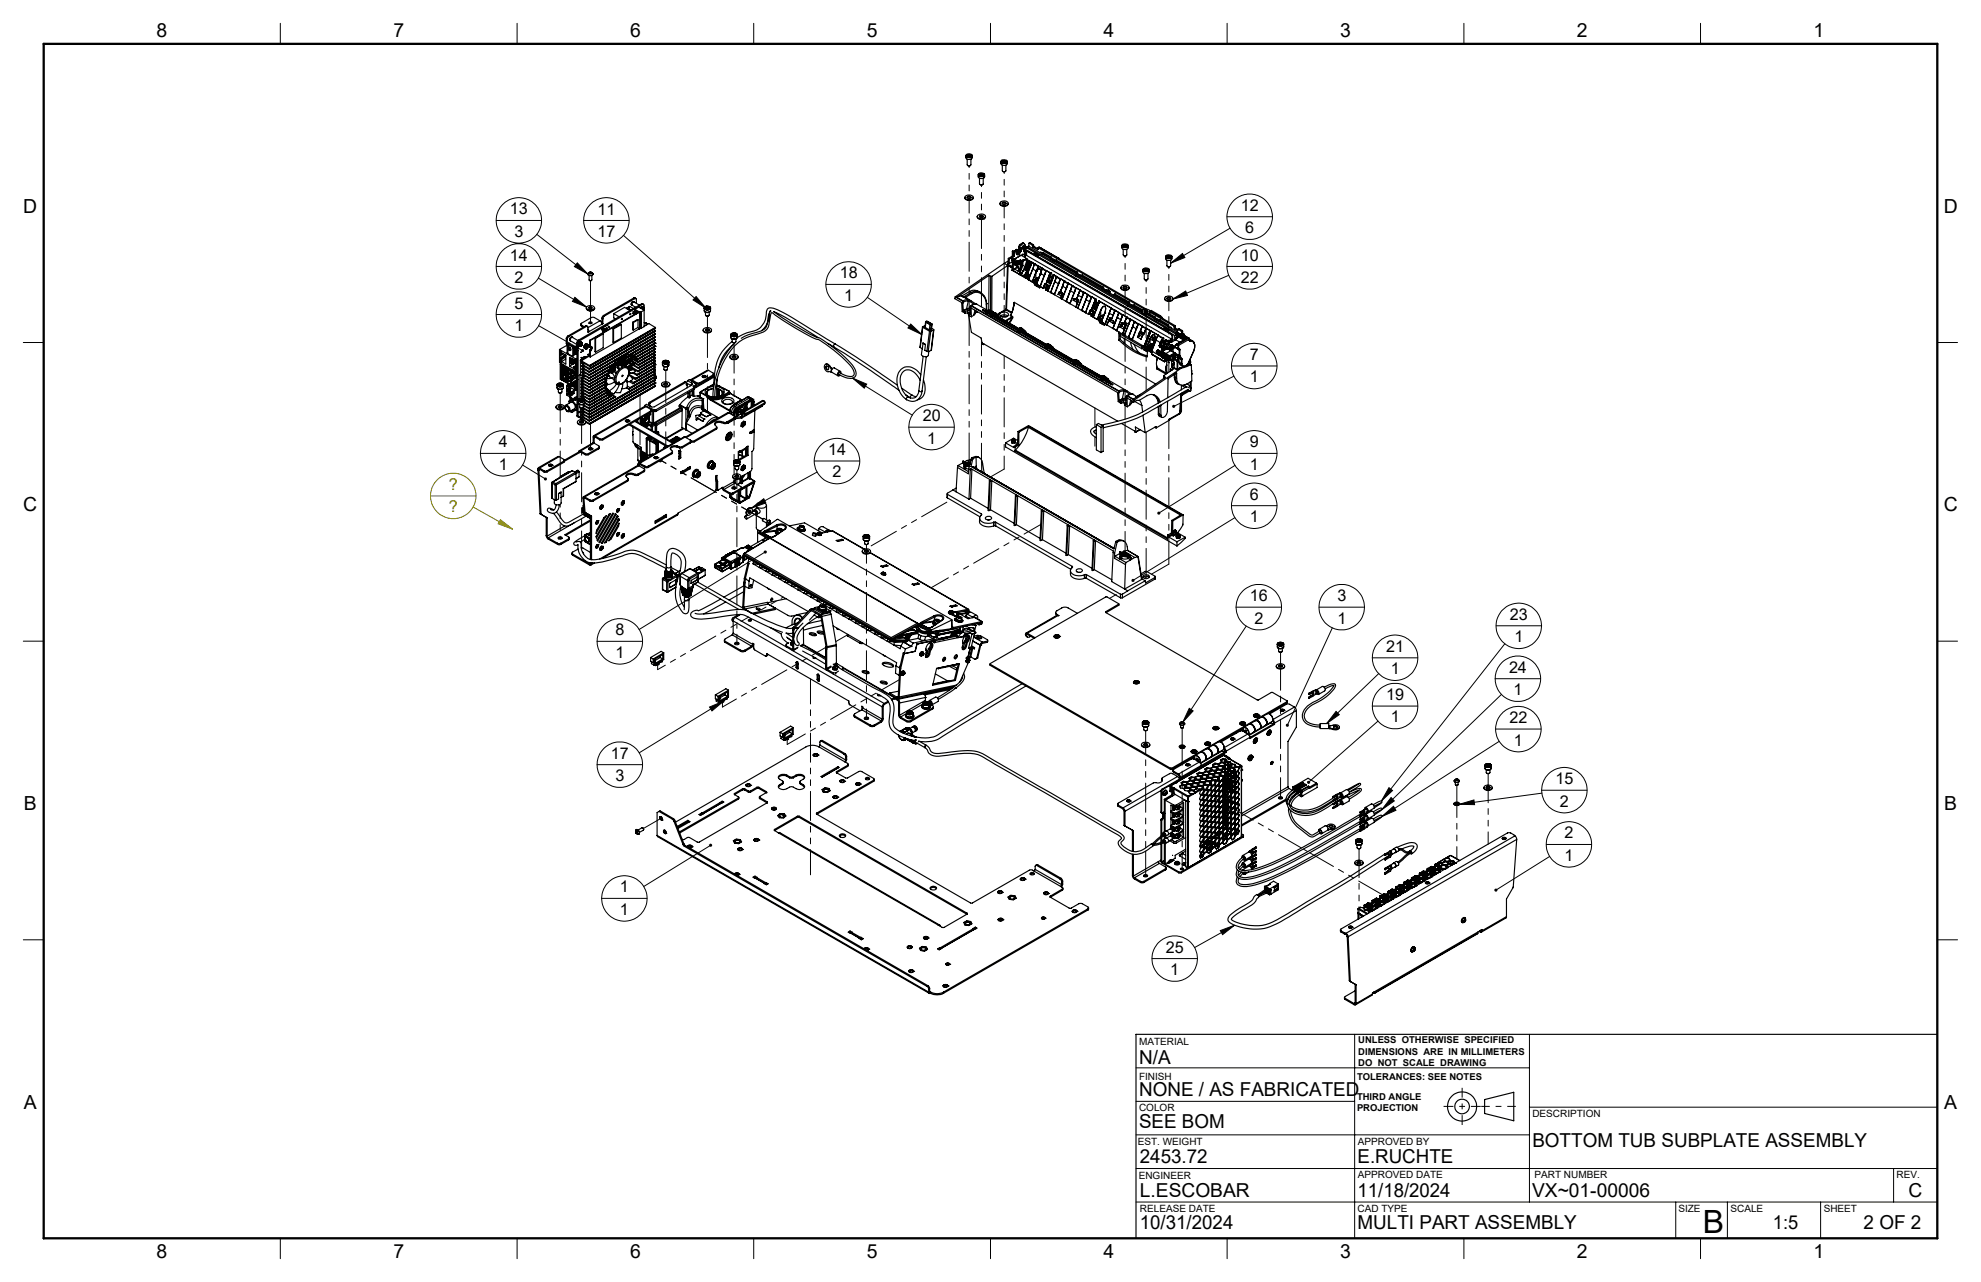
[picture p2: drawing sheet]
<svg xmlns="http://www.w3.org/2000/svg" width="432mm" height="279mm" viewBox="0 0 432 279" stroke-linecap="round" stroke-linejoin="round" font-family="sans-serif">
<defs><g id="words">
<text font-size="7" x="371.2" y="268.7">B</text>
<g font-size="4.2">
<text x="34.1" y="8.1">8</text>
<text x="85.7" y="8.1">7</text>
<text x="137.3" y="8.1">6</text>
<text x="188.9" y="8.1">5</text>
<text x="240.5" y="8.1">4</text>
<text x="292.1" y="8.1">3</text>
<text x="343.7" y="8.1">2</text>
<text x="395.3" y="8.1">1</text>
<text x="5.1" y="46.4">D</text>
<text x="423.7" y="46.4">D</text>
<text x="5.1" y="111.4">C</text>
<text x="423.7" y="111.4">C</text>
<text x="5.2" y="176.5">B</text>
<text x="423.8" y="176.5">B</text>
<text x="248.3" y="232">N/A</text>
<text x="248.3" y="238.9">NONE / AS FABRICATED</text>
<text x="5.2" y="241.6">A</text>
<text x="248.3" y="245.9">SEE BOM</text>
<text x="423.8" y="241.6">A</text>
<text x="334" y="249.9">BOTTOM TUB SUBPLATE ASSEMBLY</text>
<text x="248.5" y="253.4">2453.72</text>
<text x="295.9" y="253.4">E.RUCHTE</text>
<text x="248.5" y="260.8">L.ESCOBAR</text>
<text x="295.9" y="260.8">11/18/2024</text>
<text x="334" y="260.8">VX~01-00006</text>
<text x="416" y="260.9">C</text>
<text x="248.5" y="267.9">10/31/2024</text>
<text x="295.9" y="267.9">MULTI PART ASSEMBLY</text>
<text x="386.5" y="267.9">1:5</text>
<text x="406.2" y="267.9">2 OF 2</text>
<text x="34.1" y="274.2">8</text>
<text x="85.7" y="274.2">7</text>
<text x="137.3" y="274.2">6</text>
<text x="188.9" y="274.2">5</text>
<text x="240.5" y="274.2">4</text>
<text x="292.1" y="274.2">3</text>
<text x="343.7" y="274.2">2</text>
<text x="395.3" y="274.2">1</text>
</g>
<g font-size="3.5">
<text x="111.2" y="46.7">13</text>
<text x="130.2" y="46.7">11</text>
<text x="270.5" y="45.9">12</text>
<text x="112.1" y="51.6">3</text>
<text x="130.2" y="51.6">17</text>
<text x="271.4" y="50.8">6</text>
<text x="111.2" y="56.8">14</text>
<text x="270.5" y="56.8">10</text>
<text x="112.1" y="61.7">2</text>
<text x="183" y="60.7">18</text>
<text x="184" y="65.6">1</text>
<text x="270.5" y="61.7">22</text>
<text x="112.1" y="67.3">5</text>
<text x="112.1" y="72.1">1</text>
<text x="272.4" y="78.5">7</text>
<text x="272.4" y="83.3">1</text>
<text x="201.1" y="91.8">20</text>
<text x="108.7" y="97.5">4</text>
<text x="180.5" y="99.2">14</text>
<text x="202.1" y="96.7">1</text>
<text x="272.4" y="97.5">9</text>
<text x="108.7" y="102.4">1</text>
<text x="181.5" y="104.1">2</text>
<text x="272.4" y="102.4">1</text>
<text x="272.4" y="108.9">6</text>
<text x="272.4" y="113.8">1</text>
<text x="272.4" y="131">16</text>
<text x="291.5" y="131">3</text>
<text x="273.4" y="135.9">2</text>
<text x="291.5" y="135.9">1</text>
<text x="329.1" y="135.1">23</text>
<text x="134.1" y="138.5">8</text>
<text x="134.1" y="143.4">1</text>
<text x="302.1" y="142">21</text>
<text x="330.1" y="140">1</text>
<text x="303.1" y="146.9">1</text>
<text x="328.9" y="146.6">24</text>
<text x="302.1" y="152.6">19</text>
<text x="329.9" y="151.5">1</text>
<text x="303.1" y="157.5">1</text>
<text x="329" y="157.6">22</text>
<text x="133.2" y="165.3">17</text>
<text x="330" y="162.5">1</text>
<text x="134.1" y="170.2">3</text>
<text x="339.1" y="170.9">15</text>
<text x="340" y="175.8">2</text>
<text x="341" y="182.7">2</text>
<text x="341" y="187.6">1</text>
<text x="135.1" y="194.5">1</text>
<text x="135.1" y="199.4">1</text>
<text x="254.1" y="207.6">25</text>
<text x="255.1" y="212.5">1</text>
</g>
<g font-size="3.5" fill="#808000">
<text x="97.8" y="106.8">?</text>
<text x="97.8" y="111.7">?</text>
</g>
<g font-size="2.2">
<text x="248.3" y="227.6">MATERIAL</text>
<text x="248.3" y="235.3">FINISH</text>
<text x="248.3" y="242.1">COLOR</text>
<text x="334" y="243.4">DESCRIPTION</text>
<text x="248" y="249.5">EST. WEIGHT</text>
<text x="296" y="249.5">APPROVED BY</text>
<text x="248.2" y="257">ENGINEER</text>
<text x="296" y="256.8">APPROVED DATE</text>
<text x="334.5" y="256.8">PART NUMBER</text>
<text x="413.4" y="256.8">REV.</text>
<text x="248.5" y="264">RELEASE DATE</text>
<text x="295.9" y="264">CAD TYPE</text>
<text x="365.8" y="264">SIZE</text>
<text x="377.2" y="264">SCALE</text>
<text x="397.5" y="264">SHEET</text>
</g>
<g font-size="2.1">
<text x="296.1" y="227.3">UNLESS OTHERWISE SPECIFIED</text>
<text x="296.1" y="229.8">DIMENSIONS ARE IN MILLIMETERS</text>
<text x="296.1" y="232.3">DO NOT SCALE DRAWING</text>
<text x="295.8" y="235.3">TOLERANCES: SEE NOTES</text>
<text x="295.8" y="239.6">THIRD ANGLE</text>
<text x="295.8" y="242.1">PROJECTION</text>
</g>
</g></defs>
<g fill="none" stroke="#000" stroke-width=".25">
<path d="M210.5 33.9a.7 .7 0 0 0 .7 .9 .7 .7 0 0 0 .7-.9M210.6 33.8a.76 .76 0 0 1 1.3 .1 .76 .76 0 0 1-1.3 0zM210.8 33.7l-.2 .1a.7 .7 0 0 0 .5 .6 .7 .7 0 0 0 .7-.3l.1-.2-.2-.2M210.8 34.7l.1 1.3 .2 .1h.4M211 33.9v.1M211 36.1h.5M211.1 33.7l.3 .1M211.1 33.7l-.1 .2M211.1 34h-.1M211.1 33.7v.3M211.4 33.8l.1 .1M211.4 33.8v.2h-.3"/>
<path d="M211.5 33.9l-.2 .2-.3-.1M211.5 33.9l-.1 .1M211.6 34.7l-.1 1.4M213.2 38.1a.71 .71 0 0 0 .7 .8 .71 .71 0 0 0 .7-.8M213.4 37.8a.77 .77 0 0 1 1.2 .3 .7 .7 0 0 1-.7 .3 .7 .7 0 0 1-.6-.4zM213.5 37.8l-.1 .1a.53 .53 0 0 0 .1 .6 .53 .53 0 0 0 .7 0l.4-.2v-.3l-.2-.2M213.5 38.8v1.3l.2 .2 .5-.1M213.6 38l.1 .2M213.9 37.9h.2M213.9 37.9l-.3 .1M213.9 38.1l-.2 .1M213.9 37.9v.2"/>
<path d="M214.1 37.9l.1 .2M214.1 37.9v.3l-.2-.1M214.2 38.1l-.5 .1M214.2 38.1l-.1 .1M214.3 38.8l-.1 1.4M218.2 35.2a.71 .71 0 0 0 .7 .9 .71 .71 0 0 0 .7-.9M218.3 35a.72 .72 0 0 1 1.2 .3 .67 .67 0 0 1-.7 .3 .67 .67 0 0 1-.5-.6zM218.4 34.9l-.2 .3a.73 .73 0 0 0 .7 .4 .73 .73 0 0 0 .6-.5l-.2-.2M218.5 36v1.2a.46 .46 0 0 0 .8 0v-1.2M218.6 35.1l.1 .2M218.6 37.4h.5M218.8 35l.3 .1"/>
<path d="M218.8 35l-.2 .1M218.8 35.3h-.1M218.8 35.3h.3M218.8 35v.3M219.1 35.1v.1M219.1 35.1v.2M219.1 35.2l-.4 .1M219.1 35.2l-.1 .1M128.1 59.7a.63 .63 0 0 0 .6 .4 .63 .63 0 0 0 .6-.4M128.2 59.6a.54 .54 0 0 1 .6-.3 .54 .54 0 0 1 .4 .6 .59 .59 0 0 1-.6 .1 .59 .59 0 0 1-.4-.4zM128.4 59.4a.27 .27 0 0 1 .3-.1 .27 .27 0 0 1 .2 .3h-.4zM128.5 59.5l.4 .1"/>
<path d="M128.5 59.5l.1 .1M128.6 59.4l-.1 .1M128.6 59.4v.2M128.8 59.3l-.2 .1M128.8 59.3l.1 .1M128.8 59.5l-.2 .1M128.8 59.5v.1M128.8 59.3v.2M128.9 59.4v.2M210.3 43a.99 .99 0 0 0 .8 .7 .99 .99 0 0 0 1-.3v-.4M210.4 42.8a1.04 1.04 0 0 1 1.7 .3 1.17 1.17 0 0 1-1.8 0zM210.8 42.9a.45 .45 0 0 1 .5-.1 .45 .45 0 0 1 .3 .3 .45 .45 0 0 1-.4 .2 .45 .45 0 0 1-.4-.4z"/>
<path d="M210.8 43.1a.55 .55 0 0 1 .8 0M213 47.2a.94 .94 0 0 0 .9 .6 .94 .94 0 0 0 .9-.6M213.1 46.9a1.01 1.01 0 0 1 1.7 .4 1.11 1.11 0 0 1-1.8-.1zM213.5 47.1a.47 .47 0 0 1 .8 .2 .45 .45 0 0 1-.5 .1 .45 .45 0 0 1-.3-.3zM213.5 47.2l.4-.1 .4 .1M213.6 40.2h.6M218 44.3a.94 .94 0 0 0 .9 .7 .94 .94 0 0 0 .9-.7M218.1 44.1a.98 .98 0 0 1 1.6 .3 1.01 1.01 0 0 1-1.7-.2zM218.4 44.4a.6 .6 0 0 1 .9 0M218.5 44.1l.8 .1a.39 .39 0 0 1-.4 .4 .39 .39 0 0 1-.4-.4zM218.9 57.4l.8 .5M218.9 57.4l-10.7 7.3"/>
<path d="M219.6 57.9h.1M219.6 57.9l-3.4 2.3M219.6 57.9l-.3 9.5M219.7 57.5v.3M219.7 57.6l1 .5M219.7 57.6v.2M219.7 57.8l1 .5M219.7 57.9l-.3 9.5M219.7 57.9l1 .5M219.8 57.2l.2 .2M219.8 56.4v.8M219.8 56.4l.2 .2"/>
<path d="M219.8 56.9l-.9 .5M219.9 56.3l-.1 .1M219.9 56.3l.2 .1M219.9 57.3l-.2 .1v.2M220 57.4h.1M220 56.6v.8M220.1 56.4l-.1 .2M220.6 56.4l.2-.1v.3M220.6 56.8h.1M220.6 56.4l.2 .2M220.6 56.4v.4M220.6 58.8l1.6 1"/>
<path d="M220.6 58.8l1.5 .9M220.7 58.6h.1M220.7 58.6l.4 .2v-.2M220.7 54.9v.9M220.7 57v1.6M220.7 54.9l.2 .1M220.7 58.6l-.1 .2M220.8 54.7l-.1 .2M220.8 54.7l.2 .1M220.8 54.7l.3 .1M220.8 56.6l-.2 .2M220.8 55.7l.3 .1"/>
<path d="M220.8 55.7l-.9 .6M220.9 55v.7M220.9 55.6l-.1 .1M220.9 57.3v.1M220.9 55.4v.2M220.9 55.4l.2 .1M220.9 55.6l.2 .1M220.9 57l-.8 .4M220.9 57.2v-.2v1.7l.9-.5M220.9 57.4l.9 .6M220.9 56.7h.1M220.9 56.7v.7"/>
<path d="M220.9 56.7l.9 .5M220.9 57.4l.4 .2M221 54.8l-.1 .2M221 54.8l.1 .1M221.1 56.5l-.2 .2M221.1 56.5h.1M221.1 55.8l-1 .6M221.1 56.5l.8 .4M221.1 58.6v.1M221.1 55.7v.1M221.1 56.9h.1M221.1 57.2l.2 .2"/>
<path d="M221.1 55.5v.2M221.1 56.9v.3M221.1 58.6l.8 .5M221.2 56.9l.2 .3v.7l.7 .7M221.3 54.6l-.4 .8M221.3 54.6l.2 .1M221.3 57.4v.2M221.3 57.6h.1M221.3 57.2h.1M221.3 57.2l.1 .1-.1 .1M221.3 57.6l.1 .1M221.3 57.2h-.2"/>
<path d="M221.4 54.4l-.1 .2M221.4 54.4l.3 .1M221.4 57.5l-.1 .1M221.5 54.7l-.4 .8M221.5 54.4h-.1M221.5 54.4l.3 .1M221.5 54.4l.2 .1M221.7 54.5l-.2 .2M221.7 58.3l-.6 .3M221.7 58.3l.2 .1M221.7 54.5h.1M221.8 57.2h.1"/>
<path d="M221.8 58h.1M221.8 58.2l-.1 .1M221.8 57.2v.8M221.8 58l.4 .7M221.8 54.5l-.2 .5a.37 .37 0 0 0 .1 .5 .37 .37 0 0 0 .5-.1M221.8 58l.5 .7M221.9 56.9l-.1 .3M221.9 56.9v.1M221.9 57l-.1 .2M222 55.2l-.4 .2M222 57.6v.1M222 55.2l.2 .2"/>
<path d="M222.1 54.3l-.3 .7-.3 .1M222.1 58.6v.3M222.1 59l-.2 .1M222.1 54.3l.2 .1M222.1 53.8v.5M222.1 58.9v.1M222.1 58.6l.1 .1M222.1 53.8l.2 .1M222.1 58.9l.1 .2M222.1 59.6l.1 .2M222.1 55.8l-.1 .2M222.2 59.8v.1"/>
<path d="M222.2 54.9l-.2 .3M222.2 54.9l.2 .1M222.2 59.3h.1M222.2 58.7v.4M222.2 59.3l.2 .1M222.2 59.9h.1M222.2 59.3v.1M222.2 59.4l.1 .1M222.2 59.4l-.1 .2M222.3 54.4l-.3 .7-.5 .1M222.3 53.9v.5M222.3 58.7h-.1"/>
<path d="M222.3 59.5h.5l-.5 .4M222.3 58.7l.1 .1M222.3 59.5l-.1 .3M222.4 56.7h.1M222.4 53.3l-.3 .5M222.4 56.7v.1M222.4 58.8l-.2 .3M222.4 58.8h.1M222.4 54.6l-.2 .3M222.4 56.7l-.5 .2M222.4 53.3l.2 .1M222.4 54.6l.2 .1"/>
<path d="M222.4 59l-.2 .1M222.4 57l-.4 .2v.4M222.4 57h.1M222.4 56.8h.1M222.4 57.5h.1M222.4 58.7h.1M222.4 59.4l-.1 .1M222.4 59.4h.1M222.4 59.4h.4M222.4 56.8v.2M222.4 57.5v1.2M222.4 57.5l-.4 .2"/>
<path d="M222.4 58.7v.1M222.4 56.8l-.5 .2M222.4 55l-.2 .4M222.5 59.9v.1M222.5 59.9h.1M222.5 60l.5 .3M222.5 59.9l.4 .3M222.5 54.2l-.1 .4M222.5 56.7l.3 .2M222.5 56.7v.1M222.5 54.2l.2 .1M222.5 55.6h.1"/>
<path d="M222.5 57h.1M222.5 56.8v.2M222.6 54.1l-.1 .1M222.6 53.4l-.3 .5M222.6 57.5h-.1M222.6 57.3h.1M222.6 55.6l-1.5 .9M222.6 55.6l1.2 .7M222.6 54.7l-.2 .3M222.6 57l-.1 1.6M222.6 54.1l.2 .1M222.6 57.1l-.6 .3"/>
<path d="M222.6 57.2l-.6 .3M222.6 59.7l-.1 .2M222.7 54.3l-.1 .4M222.7 59.7l-.2 .2M222.8 54.2l-.1 .1M222.8 57.9l-.6 1.4M222.8 57.2h.1M222.8 57.9l.1 .1M222.8 57.8v.1M222.8 57v.8M222.8 57h.2M222.8 57.8l.2 .1"/>
<path d="M222.9 52.9l.1 .1M222.9 58l-.5 1.4M222.9 52.9l-.5 .4M222.9 52.9l.2 .2M223 57.9l-.1 .1M223 56.7l-.2 .3M223 57v.9M223 56.7l.1 .1M223 52.9l.2 .2M223 56.7h.1M223 59.1l-.3 .6M223 56.7l.2 .1"/>
<path d="M223 53.6l.3 .1M223 59h.1M223 53.6l-.4 .5M223 59v.1M223 53.6l.2 .1M223.1 56.8l-.1 .2M223.1 59h-.1M223.1 56.8h.1M223.1 53.1h.1M223.1 53.1l-.5 .3M223.2 54.8v.1M223.2 54.5l.2 .1"/>
<path d="M223.2 53.1l.3 .3-.1 .4M223.2 53.7l.1 .2M223.2 54v.8M223.2 54.9l.2-.1v1.2M223.2 53.7l-.4 .5M223.2 54l.4 .2M223.3 53.9l-.1 .1M223.3 54.6h-.1M223.3 58.6l.1 .1M223.3 58.6h.1M223.4 58.7l.4 .3M223.4 58.7h.1"/>
<path d="M223.4 58.6v.1M223.4 53.8l.5 .2M223.4 53.8l-.1 .1M223.4 58.7l.5 .2M223.4 54.3l32.6 18.8M223.4 54.3v1.8M223.5 57.7l-.5 1.4M223.5 57.7l.2 .1M223.6 58.7l.1 .1M223.6 56.5l-.6 .2M223.6 58.7h.1M223.6 59.7h.1"/>
<path d="M223.6 59.6l-.7 .6M223.6 56.5l.1 .1M223.6 59.7l-.6 .5M223.6 59.6v.1M223.6 59.7v.1M223.6 59.8l-.5 .5M223.7 57.8h.1M223.7 59.4v.1M223.7 56.5l.1 .1M223.7 57.8l-.4 .8M223.7 59.4l-.1 .2M223.7 58.5l-.3 .2"/>
<path d="M223.7 58.8h.1M223.7 59.5l-.1 .2M223.7 58.5l-.3 .1M223.7 56.6l-.5 .2M223.7 56.6h.1M223.7 57.8l-.3 .8M223.7 59.4l-.1 .4M223.7 59.4h.1M223.8 59.2l-.1 .2M223.8 59.4v.1M223.8 58.9h.1M223.8 54.7l.1-.1 31.7 18.3"/>
<path d="M223.8 54.7l31.6 18.3M223.8 54.7v1l31.5 18.2M223.8 56.3v.1M223.8 56.3l-.6 .4M223.8 59.5h.1M223.8 58.8v.1M223.8 56.6v.2M223.8 56.5v.1M223.8 56.4l-.2 .1M223.8 59.2h.1M223.8 56.5l5.3 3M223.8 56.4v.1"/>
<path d="M223.8 59v.2M223.8 58.8h-.1M223.9 58.9l-.1 .1M223.9 58.9h.1M223.9 54l-.5 .3M223.9 54v.1M223.9 58.7l-.2 .1M223.9 57.1v.1M223.9 53.8l-.2 .1M223.9 54.1l1.7 1M223.9 57.1l-.2 .7M223.9 58.9l-.1 .3"/>
<path d="M223.9 59.4h-.1M223.9 59.8h.1M223.9 59.8l-.3 .8M223.9 57.2l-.2 .6M224 57.1h.1M224 53.8l-.1 .3M224 57.1h-.1M224 58.9h.1M224 57.1l.4 .3M224 53.8l25 14.5M224 57.1l.4 .2M224 57.1l-.1 .1"/>
<path d="M224 59.8l-.3 .9M224 59.8h.1M224 59.7l-.1 .1M224.1 57.9h.1M224 57.9h.1M224 59.7l.1 .1M224 59.8l.3 .1M224 59.7l.3 .2M224 57.9l-.3 .9M224 57.5l-.4 1.2M224 57.5l.3 .2M224 59l-.2 .2"/>
<path d="M224.1 57.5h.1M224.1 57.5h-.1M224.1 59.8h-.1M224.1 57.9l.1 .1M224.1 57.4v.1M224.1 58.2l-.3 .6M224.1 58.2h.1M224.1 57.5l.1 .1M224.1 57.4l.1 .1M224.1 58.5l.1 .2M224.1 58.9h-.1M224.1 58.5l.1 .1"/>
<path d="M224.2 59.8l-.3 .5M224.2 58.8l-.2 .1M224.2 57.5v.1M224.2 57.5h.1M224.2 58.2l-.3 .7M224.2 58.3l-.1 .2M224.2 58.3l.1 .1M224.2 57.9l.1 .1M224.3 53.7l-.4 .1M224.3 59.9v.1M224.3 59.9h.1M224.3 53.7l24.6 14.2a.97 .97 0 0 0 .7 .7 .97 .97 0 0 0 1-.3l.1-.2"/>
<path d="M224.3 53.7l-.3 .1M224.3 57.3h.1M224.3 60l-.3 .9M224.3 60h.1M224.3 58.2l-.1 .1M224.3 57.8h.1M224.3 57.5l.2 .2M224.3 57.5l-.1 .1M224.3 58.2h-.1M224.3 57.3l-.2 .1M224.3 57.7v.1M224.3 58.2h.1"/>
<path d="M224.3 53v.7M224.3 57.7h.1M224.3 53l.7 .4M224.3 57.7l-.1 .2M224.4 58.2l-.8 2M224.4 58.2h.1M224.4 57.3v.1M224.4 57.8h.1M224.4 57.8l-.1 .2M224.4 57.3l-.2 .2M224.4 57.4h.1M224.5 58.2v.1"/>
<path d="M224.5 57.1v.1M224.5 57.7l-.1 .1M224.5 57.7h-.2M224.5 58.2l-.9 2.4M224.5 57.1l.2 .1M224.5 57.1l-.1 .2M224.5 57.9l-.4 .3M224.5 57.3l.1 .1M224.5 57.2v.1M224.5 57.3v.3M224.5 57.2l-.1 .2M224.5 57.3l-.1 .1"/>
<path d="M224.5 52.9l-.2 .1M224.5 52.9l.7 .4M224.5 58.3l-.6 1.5M224.5 57.6v.1M224.7 57.2l-.3 1M224.8 57.3h.1M224.8 57.3l-1-.6-.3 1M224.8 57.3l-.3 .9M224.9 57.2h.1M224.9 57.2l-.1 .1M224.9 57.3l-.4 1M224.9 57.2v.1"/>
<path d="M224.9 57.2l.7 .3M225 57.2l-.5 1.1M225 53.4l.1 .2M225.1 53.7v.1M225.1 53.6v.1M225.1 58.6l-.9 2.3M225.1 58.6l.8 .5M225.1 53.8l1.1 .6M225.2 53.3l.1 .1M225.2 53.3l-.2 .1M225.3 53.6l.1 .1M225.3 53.4v.2"/>
<path d="M225.3 53.6l-.2 .1M225.3 53.4l-.2 .2M225.4 53.7l.8 .5M225.4 53.7l-.3 .1M225.5 57.6h.1M225.5 57.6l-.4 1M225.5 57.6l.8 .5M225.5 57.5v.1M225.5 57.5h.1M225.6 55.1h-.1l.8 .5h.1l8 4.5M225.6 55.1v.1M225.7 55.3h.3l.3 .3"/>
<path d="M225.8 59.5h.1M225.7 59.4l-.7 2M225.8 59.5l-.8 1.9M225.8 59.5v1.2M225.9 55.2v.2M225.9 59.3l.4-.6 .4-.1 .1 .1v.9M225.9 59.1h.1M225.9 59.1v.2M225.9 59.2l-.1 .3M225.9 59.1l-.2 .3M226 59.1l-.1 .2M226.1 58.8l-.2 .3"/>
<path d="M226.2 54.4h.1M226.3 58.1h.1M226.3 58.1l-.4 1M226.3 54l-.1 .4M226.3 54l23.2 13.4M226.3 58.1l-.2 .7M226.3 58v.1M226.3 58h.1M226.3 58l1 .5M226.4 58l-.1 .1M226.4 58l-.4 1.1M226.5 53.9l-.3 .1"/>
<path d="M226.5 53.9l23.4 13.5M226.5 53.9l-.2 .1M226.7 55h.2l.2 .2M226.7 60h.1M226.7 60l-.8 1.9M226.8 59.7h.1M226.8 59.7l-.1 .3M226.8 59.6h.1M226.8 59.6l-.1 .1M226.8 59.6l-.1 .4M226.8 59.6l.8 .4M226.8 54.1h.1"/>
<path d="M226.9 54.1l3.9 2.2M226.9 54.1h.1M227.1 55.3h.1M227.2 58.6l-.4 .9-.1-.9h-.4l-.3 .5M227.2 58.6h.1M227.2 58.6l-.4 1M227.2 58.6l.8 .5M227.2 58.5v.1M227.2 55.2l-.1 .1M227.2 58.5h.1M227.2 55.2l1.7 1M227.3 58.5l-.1 .1"/>
<path d="M227.4 55.1l-.3 .1M227.4 55.1l-.2 .1M227.4 55.1l1.7 1M228 59.1h.1M228 59.1l-.4 .9M228 59.1l-.4 1M228 58.9l.1 .1M228 58.9v.2M228 58.9l1 .6M228.1 59l-.1 .1M228.1 59l-.5 1.1M228.7 59.9h.1"/>
<path d="M228.7 59.9l-.5 1.3M228.8 59.9h.1M228.8 59.5v.1M228.8 59.5l-.1 .4M228.8 59.9l-.5 1.3M228.8 59.6h.2M228.9 59.9l-.5 1.3M228.9 56.2l.2 .2M229 59.5h-.2M229 59.5h.1M229 59.6v.1M229 59.5l-.2 .1"/>
<path d="M229 59.6l-.2 .3M229 59.9l-.1 .3M229 59.7l-.1 .2M229.1 59.5v.1M229.1 59.6l-.1 .1M229.1 59.5h.1M229.1 59.5l-.1 .1M229.1 56.4h.1M229.1 59.6v.1M229.1 59.6h.1M229.1 59.7l-.5 1.6M229.1 56.1l.2 .2"/>
<path d="M229.1 56.1l-.2 .1M229.3 56.3l-.2 .1M229.3 56.3v.3M229.4 56.6h.2l.3 .3M229.4 56.6l.4-.1 .2 .3M229.5 56.7l.2 .1M229.6 60h.1M229.6 60l-.2 .3M229.7 59.9l-.1 .1M229.7 59.9l9.2 5.4M229.7 59.9v.1M229.7 59.9l.1 .1"/>
<path d="M229.7 59.9l.7 .4M230 56.8l-.1 .1M230 56.8l4.6 2.6M230.3 56.7l-.4 .1M230.3 56.7l4.5 2.6M230.3 56.7l-.3 .1M230.8 56.3l.1 .1M230.8 56.3h.1M234.6 59.4l.1 .3M234.7 59.7h.1M234.8 59.3l.1 .2M234.8 59.3l-.2 .1"/>
<path d="M234.9 59.5v.3M234.9 59.5l-.2 .2M235.9 60l-.3 .1M235.9 60l4.6 2.6M235.9 60l-.2 .1M244.5 53.6a.75 .75 0 0 0 .4 .8 .75 .75 0 0 0 .9-.2l.1-.6M244.7 53.3a.73 .73 0 0 1 1.2 .3 .66 .66 0 0 1-.7 .3 .66 .66 0 0 1-.6-.5zM244.8 53.3l-.2 .1a.68 .68 0 0 0 .5 .6 .68 .68 0 0 0 .7-.2l.1-.3-.2-.2M244.8 54.3v1.2a.43 .43 0 0 0 .4 .3 .43 .43 0 0 0 .4-.3v-1.2M244.9 53.6l.5 .1M244.9 53.6l.1 .1M244.9 55.7h.6"/>
<path d="M245 53.4l-.1 .2M245 53.4v.2h.3M245.3 53.4l.2 .1M245.3 53.4h-.3M245.3 53.6l.1 .1M245.3 53.4v.2M245.5 53.5l-.1 .2M249.1 58.8a.71 .71 0 0 0 .7 .8 .71 .71 0 0 0 .7-.8M249.2 58.6a.74 .74 0 0 1 1.2 .3 .75 .75 0 0 1-1.2-.2zM249.3 58.5l-.1 .1a.66 .66 0 0 0 .4 .7 .66 .66 0 0 0 .8-.2l.1-.3-.2-.3M249.4 59.5v1.3a.49 .49 0 0 0 .8 0v-1.3M249.5 58.7l.1 .2"/>
<path d="M249.7 58.6l.3 .1M249.7 58.6l-.2 .1M249.7 58.6v.2M249.7 58.8l-.1 .1M250 58.7l.1 .1M250 58.7v.2l-.3-.1M250.1 58.8l-.2 .1h-.3M250.1 58.8l-.1 .1M250.3 58.5h.1M254.1 56v.4a.8 .8 0 0 0 1.3 0v-.4M254.2 55.7a.84 .84 0 0 1 1.2 .2 .73 .73 0 0 1-.7 .4 .73 .73 0 0 1-.6-.4zM254.2 55.7l-.1 .1a.62 .62 0 0 0 .4 .6 .62 .62 0 0 0 .7-.1l.2-.3-.1-.3"/>
<path d="M254.2 55.7h.1M254.4 56.7v1.2a.49 .49 0 0 0 .8 0v-1.2M254.5 58.1h.5M254.5 55.9l.1 .1M254.7 55.7l.3 .1M254.7 55.7l-.2 .2M254.7 55.7v.3M254.7 56l-.1 .1M255 55.8v.2M255 55.8v.2h-.3M255 56l-.2 .1-.2-.1M255 56l-.1 .1"/>
<path d="M255.2 55.7h.1M122 76.2l3.5 2M122 76.2v2.8l3.5 2.1M122.1 78l.1 .1M122.1 79.3l.1 3.4M122.2 79.4l.2 .1M122.2 77.3v-.1l.2 .1M122.2 78.1v.1M122.2 79.4v3.3M122.2 77.3h-.1v.7M122.2 78.2l.2 .2M122.2 79.4h.1"/>
<path d="M122.2 79.3v.1M122.2 79.3h.1M122.2 79.4l.5 .2-.1 .1M122.2 79.3l2.2 1.3M122.3 76.7v.5M122.3 76.7l-.2-.1-.1 .1v.2l.3 .3M122.3 78.4l-.2-.2-.1 .2v.3l.3 .2M122.3 78.4v.5M122.3 77.3h-.1M122.3 79.2l-.1 .2M122.3 79.2l-.1 .1M122.4 79.5v.1"/>
<path d="M122.4 79.2l-.2 .1M122.4 79.5h.1M122.4 79.5l.1 .1M122.4 77.3v-.4l.9 .5M122.4 78.4v.4M122.4 79.6h.1M122.4 79.6v3.2M122.5 79.6l.1 .1M122.5 79.6v3.2M122.5 79.8l1 .5M122.5 79.9l.1 .1M122.5 79.9h.1"/>
<path d="M122.6 79.7h.1M122.6 79.8v.1M122.6 79.7v.2M122.6 79.7v.3M122.6 79.7l1.6 1M122.8 79.9l-.1 .1M122.8 79.9h-.1M122.8 79.9v.1M122.8 80h.1M122.8 79.9h.1M122.8 77.1l-.4 .2M122.8 80h-.1"/>
<path d="M122.8 79.9l.7 .4M122.8 80l.4 .2M122.9 79.9h.1M122.9 79.9l-.2-.1v2.9M123.2 77.3l-1.1 .7M123.3 77.4v1.9l-.9-.5M123.3 78.2l-.9 .6M123.3 77.8l-.9 .6M123.3 77.5l-1.1 .7M123.3 77.4l-1.1 .7M123.4 74.8l.3 .2M123.4 73.8v1"/>
<path d="M123.4 73.8l.2 .2M123.4 74.8l.2 .1M123.6 75.1v1.8l.2 .2M123.6 75.2l-1.6 1M123.6 74.9h.5M123.6 75l.2 .4M123.6 74v.9M123.8 77.1l.9 .5 .1-.1M123.8 73.2l-.4 .6M123.8 73.2l.2 .1M123.9 74.9l.1 .1M123.9 75.1h-.1v2"/>
<path d="M123.9 75.6a.39 .39 0 0 1 .5 .3 .39 .39 0 0 1-.3 .5l-.2-.4zM123.9 75.1l.8 .5M124 75.6a.53 .53 0 0 0 .4 .7M124 73.3l-.4 .7M124 75l-.1 .1M124 75h.1M124 74.9h.1M124 75l-.2 .1M124.1 74.9l-.1 .1M124.1 79.8l1 .6v-.5M124.1 75l-.2 .1M124.1 75l.8 .5"/>
<path d="M124.2 74.2l.1 .1M124.3 74.3l1.5 .8M124.5 78.2h.3M124.5 78.2h.2M124.5 78.1l.2 .1M124.5 78.4h.3M124.5 78.2l.3 .1M124.5 78.6h.3M124.5 78.4l.3 .1M124.5 78.7h.3M124.5 78.9h.3M124.5 78.7v.1h.3"/>
<path d="M124.5 79.1h.3M124.5 78.9l.3 .1M124.5 79.2h.3M124.5 79.1l.3 .1M124.5 79.2v.1h.3M124.6 73.5l-.3 .3-.1 .4M124.6 73.5h.1M124.7 73.5a.45 .45 0 0 0-.5 .2 .45 .45 0 0 0 0 .5M124.7 75.6l.1 .2M124.7 73.5a.44 .44 0 0 0-.4 .2 .44 .44 0 0 0 0 .5M124.7 73.5a.49 .49 0 0 0-.4 .8M124.7 73.5a.47 .47 0 0 0-.4 .3 .47 .47 0 0 0 0 .5"/>
<path d="M124.7 73.5l1.3 .7M124.8 78.3l-.3 .1M124.8 78.6h.3l-.6 .1M124.8 79.3l.5-.2-1.2 .7M124.8 75.8v1.7M124.8 78.3h.1M124.8 78.4v.1M124.8 78.6h.1M124.8 78.7v.1M124.8 78.9v.1M124.8 79.1v.1M124.8 79.2v.1"/>
<path d="M124.9 75.5l.2 .2M124.9 75.5l-.2 .1M125 78.4h-.2M125.1 77.4l-.3 .2M125.1 78.4l-.3 .1M125.1 75.7l-.3 .1M125.1 75.7v1.7M125.1 77.4l-.3 .1M125.1 78.4l-.6 .2M125.1 78.7l-.6 .2M125.1 78.4v.5M125.1 79.9l.2 .1v-.1"/>
<path d="M125.1 78.9l.2 .1M125.1 78.4l-1-.5v1.9M125.1 78.5l-.3 .1M125.1 78.6l-.3 .1M125.1 78.8l-.3 .1M125.1 78.7l-.3 .1M125.1 78.9l-.3 .1M125.1 76.8l.2 .3M125.1 78.9l-.6 .2M125.1 75.7v1.1M125.1 76.1h.1M125.2 75.7h.1l-.1 .1v1"/>
<path d="M125.2 76.8l.1 .3M125.2 78.9l-.4 .2M125.3 79l-.5 .2M125.3 79l-.8 .2M125.3 75.6l-.2 .1M125.3 75.6l.3 .3v1.2h-.2M125.3 79l.1 .9h-.1M125.4 75.7l.2 .2v1.1M125.4 78.5v.5M125.4 78.5l-.2-.1-.1 .1 .1 .3 .2 .2M125.4 79.8l-.1 .1M125.4 79.7l-.3 .2"/>
<path d="M125.5 78.2v.2M125.5 78.4h.1M125.6 77l-.3 .1M125.6 78.4v2.6M125.6 77l-.1 .2-.2-.1M125.7 76.3h.1l-.1 .1M125.7 76.3h.1M125.7 76.3v.1M125.7 76.4h.1M125.7 76.4l-.1 .1M125.8 76.4h.1M125.8 76.4l-.6 .4"/>
<path d="M125.8 75.7h.1M125.8 75.8h.1M125.8 75.9h.1M125.8 75.3l-.6 .3M125.8 75.4l-.5 .2M125.8 76.9l-.2 .1M125.8 74.6v16M125.8 78.1l-.3 .1M125.8 78.2l-.3 .2M125.8 78.2l-.2 .2M125.8 74.6l.2 .2M126 74.8v15.9"/>
<path d="M126 74.2l-.2 .4M126 74.2l.3 .1M126.1 75.3h.1M126.2 75.4l.1 .1M126.3 74.3l-.3 .5M126.3 75.5h.1M126.5 78.5v3.2h-.1M126.5 78.5l.2 .1M126.6 70.6l.2 .5M126.6 75.1l.2-.2 .1 .1-.2 .4-.2-.1zM126.6 75.2v.1M126.6 75.2l.2 .1"/>
<path d="M126.6 76.7l.1 .1zM126.6 77.9l.4 .2M126.6 78l.4 .1M126.7 74.6a.56 .56 0 0 0-.5 .8M126.7 75.1h.1M126.7 74.6a.58 .58 0 0 0-.5 .8M126.7 74.6h.1M126.7 75.1l-.1 .1M126.7 75.1l.2 .1M126.7 75h.1M126.7 75l-.1 .2M126.7 74.6a.54 .54 0 0 0-.5 .3 .54 .54 0 0 0 .1 .6h.2"/>
<path d="M126.7 74.6l.2 .2M126.7 78.6l1.8 1.1M126.8 75.3h-.2M126.8 74.6v.1M126.8 70.8l.5 .4M126.8 71.1l.3 .2M126.8 70.8v.3M126.8 74.7a.43 .43 0 0 0-.5 .2 .43 .43 0 0 0 .1 .6l.4-.2M126.8 74.7v.6M126.8 77.9l.3 .1-.1 .1M126.8 75l.1 .2M126.9 75.2l-.1 .1"/>
<path d="M126.9 79.2l.1 .3M126.9 79.8h.1M126.9 79.8l.1 .4M126.9 79.1v.1M127 78.1h.1M127 79l-.1 .1M127 79.7l-.1 .1M127 79l1.5 .8M127 79.5l1.4 .8M127 79.7l1.4 .8M127.1 79l-.2 .2M127.1 79.7l-.2 .1"/>
<path d="M127.1 78.1h-.1M127.1 78.1h.1M127.2 75.6l.4 .5M127.5 79.2l-.5 .3M127.5 79.9l-.5 .3M127.5 77.7l.1 .1M127.5 77.7h.1M127.6 77.8l-.2-.1-.3 .4M127.6 75l-.4 .6M127.6 77.8h-.3l-.2 .3M127.6 71l.5 .1M127.6 75h.1"/>
<path d="M127.6 71l.2 .2M127.6 71l-3.8 2.2M127.6 77.8h-.2l-.3 .3M127.6 77.8h.1M127.8 75.3l.3-.2a.48 .48 0 0 1 .1 .7 .48 .48 0 0 1-.6 .2zM127.8 75.5l.2-.2a.24 .24 0 0 1 .1 .4 .24 .24 0 0 1-.4 0zM127.8 71.2l.3-.1 .1 .3M127.8 67.1a1.02 1.02 0 0 0 1.8 0 1 1 0 0 1-1.8 .3zM127.8 71.2l-3.8 2.1M127.9 75.4h.1a.22 .22 0 0 1 0 .3 .22 .22 0 0 1-.3 0M128 66.8a.93 .93 0 0 1 1.5 .4 1.09 1.09 0 0 1-1.7-.1zM128.1 67.6h.1"/>
<path d="M128.1 77.2l.3 .2M128.1 77.3l.3 .1M128.2 71.7l.2 .6M128.2 71.4v1l.2-.1M128.2 72.1l.2 .2M128.2 75.1a.58 .58 0 0 0-.7-.1 .58 .58 0 0 0-.3 .6M128.3 75.4l-.1-.3a.57 .57 0 0 0-.6 .3 .57 .57 0 0 0 .1 .7l.3-.1M128.3 75.4h.1M128.3 77.1l.3 .2M128.4 70.3a.39 .39 0 0 1 .6 .1 .37 .37 0 0 1-.3 .2 .37 .37 0 0 1-.3-.3zM128.4 67a.36 .36 0 0 1 .3-.1 .36 .36 0 0 1 .3 .3 .36 .36 0 0 1-.4 .1 .36 .36 0 0 1-.2-.3zM128.4 67.1a.37 .37 0 0 1 .6 0"/>
<path d="M128.4 70.5h.6M128.4 60l.1 1.1M128.4 67.2h.6M128.5 79.7h.1M128.5 61.1h.4M128.5 79.8h.1M128.5 79.7v.1M128.6 75.5h.1M128.6 76.4h.1M128.6 74.2l.1 1.5M128.6 76.2l.1 1.6M128.6 76.2l.1 .1"/>
<path d="M128.6 74.2h.1M128.6 77.3l-2.1 1.2M128.6 77.5l-1.9 1.1M128.7 75.6l.2-.1 .1 .3-.3 .6M128.7 75.6h.1M128.7 76.4h.1M128.7 75.7a.3 .3 0 0 1 .3 .3 .3 .3 0 0 1-.3 .3M128.7 74.2v1.5M128.7 76.3v1.5M128.8 75.7l-.2 .5M128.9 75.5l.1 .5-.3 .4M129 60v1l-.2 .2-.3-.1"/>
<path d="M129.3 67.6l-.5 .2-.7-.2M129.7 73.7h.1M129.7 73.7v2.9l.1 .1M129.8 73.7v3M130.8 69.9l.2 .2 .2 .6M130.8 69.9l-1.3-.7-.5-.1-2.2 1.3a.19 .19 0 0 0-.2 .2 .19 .19 0 0 0 .2 .2M130.8 69.9l-2.6 1.5M131.2 70.4h.1M131.2 71.8h.1M131.2 71.9h.1M131.2 69.4v1M131.2 71.8v.1"/>
<path d="M131.2 69.4l.2 .1M131.2 70.4l.2 .1M131.2 70.7l-2.8 1.6M131.3 71.5l.4 .2M131.3 71.7l.2 .1v.7M131.3 71.5v1M131.3 71.8h-.1M131.3 71.8h.1M131.3 71.8l-.1 .1M131.3 71.8l.2 .1M131.4 70.5l-.2 .2M131.4 69.5v1"/>
<path d="M131.5 72.8l-.2-.1-1.6 1M131.5 72.8v3l-1.7 .9M131.5 71.9l.1 .1M131.5 71.9v.1M131.5 72.8l-1.7 .9M131.5 71.9h.1M131.5 72h.1M131.6 68.8l-.4 .6M131.6 68.8l.2 .1M131.6 72h.1M131.7 71.7v.7M131.7 71.6l.2 .1"/>
<path d="M131.7 71.6v.1M131.7 71.6l.2 .2 .3-.2M131.8 68.9l-.4 .6M131.9 71.9h.1M131.9 71.7v.2M131.9 71.8h.1M131.9 71.8v.1M131.9 71.8v.4M132 71.7v.4M132.1 71.8h.1M132.1 71.8v.3M132.2 71.8h-.1"/>
<path d="M132.2 71.5l.1 .1M132.2 71.5l-.3 .2M132.2 71.5v.1M132.2 71.6v.1M132.2 71.7l.1 .1M132.2 71.7l-.1 .1M132.3 71.8h-.2M132.3 71.6v.2M132.9 71.2l-.6-.3-1 .6M132.9 71.2l-.6 .4M132.9 71.2v.4M132.9 79.9l.4 .3"/>
<path d="M133.5 79.9l-.4 .2M133.5 79.7l.2 .8M133.5 79.8l-.2 .4M133.5 79.6l.1 .4M133.5 79.7l-.5 .3M133.5 79.6l-.6 .3M133.6 79.5v.5M133.6 71.6l.1 .1M133.6 71.6v3h.1M133.6 80h.1M133.6 79.5l.4 .9M133.7 79.4l-.1 .6"/>
<path d="M133.7 71.7v2.9M133.8 68.4l1.1 .6M133.8 68.4v.9l.4 .2M133.8 78.7l.4 .3M134 79.2l-5.6 3.3M134 79.9v.3M134 79.2l-5.5 3.2M134 79.4l-.3 .2M134.1 79.8v.5M134.1 79.1l-5.6 3.3M134.1 79.1l-.1 .1M134.2 79l-.1 .1"/>
<path d="M134.2 79l-5.8 3.3M134.7 79.5l-.9 .6 .3 .5M134.7 79.9l.2 .6M134.7 79.3l-.9 .7M134.7 79.1l-1 .6M134.7 79l-.4 .2M134.7 78.9l-1 .6M134.8 78.5l-.7 .4M134.9 79.4l.5 .1M134.9 79.1h.1M134.9 78.2l-1 .6M134.9 78.1l-1.1 .6"/>
<path d="M134.9 79.1l.2 .1M134.9 78.1l-.2 1.8M134.9 78.1l.1 .5M135 78.6l-.2 1.1 .1 .8M135 78.5v.1M135 78v.5M135.1 79l-.1 .1M135.1 79l.2 .1M135.1 79l-.2 .1M135.1 77.9l-.1 .6M135.1 79.2l-.2 .1M135.2 78.7l-.3 .1"/>
<path d="M135.3 79.1l-.2 .1M135.3 78.5l-.3 .2M135.4 69.6h.1M135.4 79.5v.2l.2 .3M135.4 79.5l.2 .5M135.4 70.7v3l-1.7 .9M135.4 70.7l-1.7 1M135.4 70.7l-.1-.1-1.7 1M135.5 79.5l-.6 .2M135.5 69.4h.1M135.6 69.4l.1 .1-.2 .2zM135.6 78.5h.1"/>
<path d="M135.6 78.5l.3 .1M135.6 78a1.89 1.89 0 0 0-.7 2.2v.3M135.6 79.9v.1M135.6 79.8v.1M135.6 79l-.2 .5M135.7 78.5l-.4 .6M135.7 78.5l.1 .1M135.7 79.5l.3 .1M135.8 77.7l-.7 .4M135.9 77.5l-.8 .5M135.9 77.5l-.8 1.5M136 79.6h.1"/>
<path d="M136 79.6l.3 .2M136 78.7l.1 .1-.4 .8M136.2 77.4l-.6 1.1M136.2 77.4h.1M136.2 77.4l.2 .1M136.3 77.4l.2 .1-1 1.7M136.3 79.8h.1M136.3 79.8l.3 .2M136.3 77.6l-.3 .4 .2-.4M136.4 79.2l-.4 .4M136.4 79.7v.2M136.5 77.9l-.9 2.1"/>
<path d="M136.5 77.8v.1M136.5 77.5v.4M136.5 77.4v.4M136.5 77.4v.1M136.6 77.7l-.6 1.1-.4 1.1M136.6 80a1.69 1.69 0 0 0-2.1 1.1 1.98 1.98 0 0 0-.1 2.6M136.6 67.2l.7 .4M136.6 67.2v.1M136.6 80h.1M136.6 77.8l.8-.5 1.2 .6M136.6 77.6v.1M136.6 77.7l-.5 1"/>
<path d="M136.7 77.2l-.4 .2M136.8 78.6l-.9 .6M136.8 79l.3-.1 .3 .1M136.9 77.3l-.4 .2M136.9 67l.3 .2M136.9 67l.3 .1-.4-.1-.2 .2M136.9 67l.4-.2 .8 .4M137.1 77.3l.1 .1M137.1 77.3l-.5-.2-.4 .3M137.2 77.4h.1M137.2 68.5l.1 .1M137.3 77.4h.1"/>
<path d="M137.3 68.4h.2l-.1 .2zM137.3 68.3l.2 .1M137.3 67.6l-1.2-.6-2.3 1.4M137.4 79v.5M137.4 67.6h.1M137.4 67.6h-.1M137.4 79l-.9 .5M137.4 77.5l-.9 .5M137.4 77.5l1.4 .8M137.4 77.5v.1M137.4 77.6l-1.1 .6M137.4 77.6l1.5 .8"/>
<path d="M137.5 77.3l1 .5M137.5 77.2l.4 .3M137.6 78l-1.5 .8M137.6 80l-.7 .4M137.6 80l1.5 .8M137.6 80v.2M137.6 78.2l1.5 .8M137.7 66.5h.1M137.7 78.6l-.5 .3M137.7 78.6l1.4 .8M137.7 79.3l-.3 .1M137.7 79.3h.1"/>
<path d="M137.7 78.6v.2M137.7 78.8l-.4 .2M137.7 78.8l.6 .3M137.7 78h-.2l-.6 .5-1 1.1 .3-.3M137.7 78l-1.4 1.8M137.7 78l1.3 .8M137.8 77.8l-1.7 .9M137.8 78.1l-.7 .6-.8 1.1M137.8 79.5l1.4 .8M137.9 70.2l.1 .1M137.9 70.2v1.7h.1M137.9 77.5h.1"/>
<path d="M137.9 68l.2 .1M137.9 68.3l.2 .1M137.9 78.4l-1 .6M138 67.9l.1 .1M138 68.3l.1 .1M138 79.7l-1.1 .6 .5-.3v-.3M138 65.8l-.3 .2v.4M138 70.3v1.6M138 79l-.6 .3M138.1 65.7h.1M138.1 68.4h.1M138.1 79.5l1 .6"/>
<path d="M138.1 68v.1zM138.1 65.8a.46 .46 0 0 0-.5 .2 .46 .46 0 0 0 .1 .5M138.1 65.8a.48 .48 0 0 0-.3 .7l.7 .5M138.1 65.8a.48 .48 0 0 0-.4 .2 .48 .48 0 0 0 0 .5M138.1 65.8a.45 .45 0 0 0-.4 .2 .45 .45 0 0 0 0 .5M138.1 64.9l.5 .2M138.1 65.8l1.3 .7M138.1 64.9l.3 .2M138.1 64.9l-6.5 3.9M138.3 67.7h.1M138.3 67.9h.1M138.3 68h.1"/>
<path d="M138.3 67.8h.1M138.3 68.5h.1M138.3 68.1h.1M138.3 67.7v.1M138.3 67.9v.2M138.4 67.7h.1M138.4 68h.1M138.4 68.5h.1M138.4 65.1h.3v1M138.4 67.7l-.1 .1M138.4 67.9h.1M138.4 67.8h.1"/>
<path d="M138.4 67.8h-.1M138.4 68.1h-.1M138.4 67.8v.1M138.4 68.1h.1M138.4 67.9h-.1M138.4 68h-.1M138.4 65.1l-6.6 3.8M138.4 68.4h.1M138.4 67.7l.2 .2M138.4 67.4l1 .6M138.4 67.4l.8-.5 1.2 .7M138.4 67.8l.5 .3"/>
<path d="M138.4 67.4v1M138.4 67.7l.5 .3M138.4 68.1l.3 .2M138.4 67.9l.4 .3M138.4 67.9l.5 .3-.2-.1M138.4 67.7h-.1M138.4 67.7l.5 .4M138.4 67.8l-.1 .1M138.4 67.9l-.1 .1M138.4 68l.2 .1M138.4 68l-.1 .1M138.4 68.1l.2 .1"/>
<path d="M138.4 67.8l.2 .1M138.4 67.9l.2 .2M138.4 68.4l-.1 .1M138.4 79.2l.8 .4M138.5 79.1l-.1 .2-.4 .2a1.46 1.46 0 0 0-1.2 .7M138.5 79.1l-1 .3-.9 .6M138.5 79.1l-1 .4-.7 .7M138.5 77.8v.1M138.5 77.9h.1M138.6 77.9h.1M138.6 67.9h.1M138.6 68.1h.1"/>
<path d="M138.6 68.2h.1M138.6 67.9v.1M138.6 68.2h.2M138.6 68v.1M138.6 68.1l.1 .2M138.6 68h.1M138.6 68l.3 .1M138.6 67.9v.2M138.6 68.1v.1M138.7 68.1h.1M138.7 67.9l.2 .1M138.7 67.9l-.1 .1"/>
<path d="M138.7 68.1v.1M138.7 68.1l.1 .1M138.7 68.2v.1M138.8 78.3l.1 .1M138.9 78.4h.1M138.9 68.1h.1M138.9 68h.1M138.9 68v.1M139 78.8l.1 .1M139.1 79h.1M139.1 69.7l-.2-.1-1 .6M139.1 69.7l-1.1 .6"/>
<path d="M139.1 69.7v1.7l-1.1 .5M139.1 78.9v.1M139.1 68.1h.1M139.1 79.4l.1 .1M139.1 68.1l-10.5 6.1M139.2 79.5v.1M139.3 67h.1M139.4 67h.1M139.4 67h-.1M139.4 71.6h.1M139.4 68h.1M139.4 68v.1"/>
<path d="M139.4 71.5v.1M139.4 68v3.6M139.4 68l-10.7 6.2M139.4 71.6l-10.7 6.2M139.4 68l-.3 .1M139.5 68.8l.1 .1M139.5 70.9h.1M139.5 70.8h.1M139.5 68.9h.1M139.6 68.9h.1M139.6 70.8v.1M139.6 70.8h.1"/>
<path d="M139.6 68.7h.1M139.6 70.8l.1-.1-.1 .1M139.6 70.8h-.1M139.6 68.7v.2M139.6 68.7l.1 .2M139.6 70.7v.1M139.7 70.7v.1M139.7 71.5l-.5 .2 .3-.1M139.7 68.9h.1M139.7 67.2l.4-.3 .2 .1v.5v-.3l-.3 .2M139.7 71.2l-.2 .2M139.7 68.9l.1 2.5h-.4"/>
<path d="M139.7 68.1l.1 .6h-.2M139.7 70.8l-.1 .1M139.8 68.1v.7M139.8 68.9h-.1M139.8 68.9v2.4M139.8 68.8v.1M139.8 66.9l.3-.1-.5 .3zM139.8 67.9v3.6M139.8 68.1l-.4 .1M139.8 67.9l-.4 .1M139.8 68.8l-.1 .1M139.8 71.5l-.4 .1"/>
<path d="M139.8 66.2l.5 .1M139.8 66.2l.3 .1M139.8 66.2l-13.8 8M140.1 66.3l.3 .1v1.2M140.1 67.4h.1M140.1 66.3l-13.8 8M140.1 67.4l.2 .1M140.1 66.8l.1 .1M140.1 67.3v.1M140.2 66.9h.1M140.2 66.9l-.5 .3M140.2 67.3h.1"/>
<path d="M140.2 67.3l-.1 .1M140.2 67.5h.1M140.3 67.3v.2M140.3 67.1l-.3-.2-.3 .3M140.4 67.6l-.6 .3M140.4 67.6v3.6l-.6 .3M140.4 70.3l.7 .4M140.4 71.1l1-.6 1.4 .9M140.6 70.4h.3M140.9 70.4l.2 .3zM141.1 70.7l-.7 .3M141.1 70.7h.1"/>
<path d="M142.4 72.4l.4 .3M142.4 73.1l.4 .2M142.4 75.1l.4 .3M142.4 75.8l.4 .2M142.4 76.4l.4 .3M142.4 77.1l.4 .2M142.4 77.8l.4 .2M142.4 78.4l.4 .3M142.4 79.1l.4 .2M142.4 79.8l.4 .2M142.4 73.8l.4 .2M142.4 74.4l.4 .3"/>
<path d="M142.4 71.8l.4 .2M142.8 72v.1M142.8 72.7h.1M142.8 73.3v.1M142.8 74v.1M142.8 74.7v.1M142.8 75.4h.1M142.8 76v.1M142.8 76.7h.1M142.8 77.3v.1M142.8 78v.1M142.8 78.7h.1"/>
<path d="M142.8 79.3v.1M142.8 72l-14.4 8.3M142.8 72.7l-14.4 8.3M142.8 73.3l-14.4 8.3M142.8 75.4l-4.3 2.4M142.8 76l-4 2.3M142.8 76.7l-3.8 2.1M142.8 77.3l-3.7 2.1M142.8 78l-3.7 2.1M142.8 78.7l-3.7 2.1M142.8 79.3l-3.9 2.3M142.8 74l-5.7 3.3"/>
<path d="M142.8 74.7l-4.9 2.8M142.8 71.4h.1M142.8 72.1l-14.4 8.4M142.8 72.8l-14.4 8.3M142.8 73.5h.1M142.8 74.2h.1M142.8 74.8h.1M142.8 75.5h.1M142.8 76.1v.1M142.8 76.8l-3.7 2.2M142.8 77.5h.1M142.8 78.1l-3.6 2.2"/>
<path d="M142.8 78.8h.1M142.8 79.5h.1M142.8 73.5l-14.4 8.3M142.8 74.2l-5.5 3.2M142.8 77.5l-3.6 2.1M142.8 74.8l-4.8 2.7M142.8 75.5l-4.2 2.5M142.8 76.1l-3.9 2.4M142.8 78.8l-3.7 2.2M142.8 79.5l-3.9 2.3M142.8 72.1h.1M142.8 72.7v.1"/>
<path d="M142.8 73.4v.1M142.8 74.1v.1M142.8 75.4v.1M142.8 76.1h.1M142.8 76.7v.1M142.8 77.4v.1M142.8 78.1h.1M142.8 78.7v.1M142.8 79.4v.1M142.8 71.4l-14.3 8.3M142.8 72.1l-14.3 8.3M142.8 72.7l-14.3 8.3"/>
<path d="M142.8 72.8l-14.3 8.3M142.8 73.4l-14.3 8.3M142.8 73.5l-14.3 8.3M142.8 74.1l-5.6 3.3M142.8 77.4l-3.6 2.1M142.8 78.7l-3.7 2.2M142.8 74.8l-4.7 2.7M142.8 75.4l-4.3 2.5M142.8 75.5l-4.2 2.4M142.8 76.1l-3.9 2.3M142.8 76.7l-3.7 2.2M142.8 78.1l-3.6 2.1"/>
<path d="M142.8 79.4l-3.9 2.3M142.8 79.5l-3.9 2.2M142.9 71.5l-14.4 8.3M142.9 71.4l-14.4 8.3M142.9 71.4v.1M144.4 79v.5l.2 .3 .8 .1M144.4 78.8l.2 .4 .8 .1M144.4 79.6l.3 .3h.7M144.6 78.7a.65 .65 0 0 1 .7-.2 .65 .65 0 0 1 .4 .6 .83 .83 0 0 1-1.2-.2zM144.6 79.8l.4 .1 .6-.1M144.6 78.6l-.2 .4 .2 .2 .8 .1M144.6 78.6a.63 .63 0 0 1 .7-.1 .63 .63 0 0 1 .4 .6 .77 .77 0 0 1-1.2-.2z"/>
<path d="M144.7 79.8v.7a.46 .46 0 0 0 .8 0v-.7M144.8 79h.6M144.8 79l.1 .1M144.8 78.8v.2M145 79.1h.1M145.1 78.7l-.3 .1M145.1 78.7l.3 .1M145.1 79l.2 .1h-.3M145.1 78.7v.3M145.1 79l-.1 .1M145.4 79l-.1 .1M145.4 78.8v.2"/>
<path d="M145.6 78.6l.2 .4-.4 .3M145.8 78.8l-.1 .3-.3 .2M145.8 79.6l-.4 .3M145.8 79v.6l-.4 .3M153.3 71.9a.99 .99 0 0 0 .7 .7 .99 .99 0 0 0 1-.3l.1-.4M153.4 71.7a1.06 1.06 0 0 1 1.7 .3 1.04 1.04 0 0 1-1.8-.2zM153.5 67.1v.6a.8 .8 0 0 0 1.4 0v-.6M153.5 67a.69 .69 0 0 0 .7 .6 .69 .69 0 0 0 .7-.6M153.5 67.8a.87 .87 0 0 0 1.4 0M153.6 66.9a.84 .84 0 0 1 1.2 .2 .65 .65 0 0 1-.7 .4 .65 .65 0 0 1-.5-.6zM153.6 67a.77 .77 0 0 1 1.2 .1 .75 .75 0 0 1-1.2 0zM153.7 68h.1"/>
<path d="M153.7 66.8l-.1 .2a.6 .6 0 0 0 .3 .6 .6 .6 0 0 0 .7-.1l.3-.3-.2-.4M153.8 71.8a.45 .45 0 0 1 .4-.2 .45 .45 0 0 1 .4 .4 .45 .45 0 0 1-.5 .2 .45 .45 0 0 1-.3-.4zM153.8 72l.4-.2 .4 .2M153.8 68.1v.6a.46 .46 0 0 0 .8 0v-.6M153.9 67.2l.3 .1 .3-.1M153.9 67.2h.1M153.9 67v.2M153.9 68.8h.6M154 67.3h.1M154.2 66.9l.3 .1M154.2 66.9l-.3 .1M154.2 67.2l.1 .1h-.2"/>
<path d="M154.2 66.9v.3M154.2 67.2l-.1 .1M154.5 67v.2M154.5 67.2h-.1M154.7 68l-.5 .1-.5-.1M159.1 77.8a.97 .97 0 0 0 .9 .6 .97 .97 0 0 0 .9-.5v-.1M159.2 77.5a1.01 1.01 0 0 1 1.7 .3 1.13 1.13 0 0 1-1.8 0zM159.3 73v.6l.2 .2 .8 .1M159.3 72.8l.2 .4 .8 .1M159.3 73.7l.5 .2h.5M159.4 72.8a.73 .73 0 0 1 1.2 .2 .75 .75 0 0 1-1.3-.1zM159.5 72.7a.65 .65 0 0 1 .6-.2 .65 .65 0 0 1 .5 .6 .69 .69 0 0 1-.7 .2 .69 .69 0 0 1-.5-.5z"/>
<path d="M159.5 72.7l-.2 .1 .2 .4 .8 .1M159.5 73.8l.3 .1 .7-.1M159.5 72.7h.1M159.6 74.4a9.8 9.8 0 0 0-4 8.2l-.1 1.9M159.6 77.6a.38 .38 0 0 1 .5-.1 .38 .38 0 0 1 .2 .4l-.5 .1zM159.6 77.8a.55 .55 0 0 1 .8 0M159.6 73.9v.6a.46 .46 0 0 0 .8 0v-.6M159.7 73h.6M159.7 73l.1 .1M159.7 72.8v.2M159.7 74.6h.6M159.8 75.1a8.4 8.4 0 0 0-3.1 5.1"/>
<path d="M159.8 73.1h.1M159.9 75a17.1 17.1 0 0 0-4.5 11.5M160 72.7l-.3 .1M160 72.7l.3 .1M160 73.1h.2h-.3M160 72.7v.4M160 73.1h-.1M160.3 73l-.1 .1M160.3 72.8v.2M160.4 72.7l.3 .3-.4 .3M160.7 73.6l1.3-.7 1.6-.6a4.2 4.2 0 0 0 3.5-4.6 .99 .99 0 0 1 1.5-.5 32.1 32.1 0 0 1 6.6 3.6l6.9 4.2M160.7 72.8l-.1 .4-.3 .1"/>
<path d="M160.7 73.7l-.4 .2M160.7 73v.6l-.4 .3M166 72.1a5.4 5.4 0 0 0 1.8-4.3h.2a8.8 8.8 0 0 0-.9 3.3l-.4 .6-1.8 .8a9.5 9.5 0 0 0-3.3 1.2M168.6 67.9a37.8 37.8 0 0 1 7.8 4.4l2 1.3M168.7 67.9a50.8 50.8 0 0 0 9.6 5.7 25.9 25.9 0 0 1 8 6.7 1.27 1.27 0 0 1 .3 1.3 1.27 1.27 0 0 1-1.1 .9l-1.1-.2-1.7-.8M180 79.4l.3-.1 .5 .4M180 79.9a.38 .38 0 0 1 .6 .2 .38 .38 0 0 1-.3 .5l-.3-.4zM180.2 79.8a.53 .53 0 0 0 .3 .8M180.4 74.8l1.4 .8M180.7 79.8a.56 .56 0 0 0-.7-.4 .56 .56 0 0 0-.3 .8 1.28 1.28 0 0 0 1.3 .8l.1 .1M180.7 79.8l.5 .5M180.8 79.7l.5 .6"/>
<path d="M180.8 79.7l-.1 .1M181.8 75.6l8 5.2 6.2 4.3M182.1 75l4.7 2.9 8.8 6.1M182.1 75a.37 .37 0 0 0-.4 .2 .37 .37 0 0 0 .1 .4M201 76l-.2 1.3a1.01 1.01 0 0 0 1.6 .2l.1-.9M201.1 71.2l-.5 4.5M201.1 71.3l-.5 4.4M201.1 71.3l1.5 .9M201.2 74.8l.5 .3M201.2 74.8l-.2 1.2-.4-.3M201.2 77.6l-.9 7.6M201.6 71l-.5 .2v.1"/>
<path d="M201.7 71.4l.9 .5M201.7 75.1l-.1 1.2 .4 .3M201.8 70.1l-.1 1.3M201.8 70.1v.1M201.8 70.1h.4M201.8 70.2l1 .6 .3-.1M201.8 70.2l.9 .5M201.8 70.2l-.1 1.2M201.9 77.8l-.9 7.4M201.9 70.1h.3M201.9 70.1h-.1M201.9 70.1v.1"/>
<path d="M202 76.6h.3M202.2 70.1l.9 .5v.1M202.2 70.1l-.1 .3M202.6 71.9h.3M202.6 72.2h.3M202.6 72.2l-.6 4.4M202.7 70.7l.3 .1-.1 1.1M202.7 70.7l-.1 1.2M202.9 72.2l-.6 4.4M203 76.4l-.7 .2M203 71.9h-.1M203.1 70.6v.1z"/>
<path d="M203.1 71.5l.5 .3-.1 .1M203.1 70.7l-.1 1.2M203.2 70.7l-.2 1.2M203.5 71.9l-.6 .3M203.5 71.9l-.5 4.5M203.6 71.9l-.6 4.5M208.2 64.7l1.7 1M208.2 64.7l-.1 .4 1.5 .8M208.6 64.8l1.3 .8M209.6 64.5l-1 .3M209.6 64.5l.4 .2M209.6 65.9l.3 .2"/>
<path d="M209.6 65.9l.1 2 .7 .4M209.9 65.7v.2M209.9 66.1l.1 1.6M209.9 65.6v.1M209.9 65.9v.2M210 67.7v.1M210 64.7l.5 .2M210 64.7l.4 .1M210 67.8l.4 .1M210.4 67.9v.4M210.4 64.8l.1 .1M210.4 64.8l.6 .4"/>
<path d="M210.5 64.9l1.2 .7M210.7 67.3v.1M210.7 67.3l-.7 .4M210.7 67.4l-.7 .4M210.9 67.7v.5M210.9 68.2h.4M210.9 67.7l-.5 .2M210.9 68.2l-.5 .1M211 65.3l1.9 1M211 65.3l-.7 .1-.4 .2M211 65.3l.1 .3M211 68.2l.1 .2"/>
<path d="M211.1 65.6l-1.2 .3M211.1 65.6l1.2 .7M211.1 68.4v.3l.6 .3M211.1 68.4l.3 .1M211.1 65.6l-.4 1.7M211.1 68.7l.6 3.7 2.2 1.3 .2 1.1 .2 .3M211.3 63.5a1.83 1.83 0 0 1 2 0M211.3 63.5l-1.7 1M211.3 63.5l.4 .2M211.4 67.6l-.5 .1M211.4 67.2l-.7 .1M211.4 67.3l-.7 .1"/>
<path d="M211.4 67l.3 .1M211.4 67l.1 1.5M211.5 68.5h-.1M211.5 68.1l-.4 .3M211.6 66.6l-.2 .4M211.6 66.6l32.2 18.7M211.7 63.7l.1 .3M211.7 63.7a2 2 0 0 1 2.8 .8M211.7 67.1l31.9 18.4M211.7 67.1v1.9M211.7 63.7l-1.7 1M211.7 66.6h-.1"/>
<path d="M211.7 66.6l32.2 18.6M211.8 64a2.11 2.11 0 0 1 3.1 1.8l.1 .5M211.8 64l-1.4 .8M212.2 68.7l-.5 .3M212.5 67.6l-.3 1.1M212.7 66.3l-.6 .1-.6 .3M212.7 66.3h.1M212.7 66.3l-1 .3M212.7 66.3h.2M212.7 67.7l-.2 .8-.3 .2M212.9 66.3l3.2 1.9M212.9 67.9l.1 .2-.4 .1"/>
<path d="M213.4 63.5l.3 .2M214.2 67.5h.1M214.2 67.5l.3 .1M214.2 67.5v.1M214.2 67.5l.1 .1M214.2 67.5l1.9 .8M214.2 67.6l1 .6M214.2 67.6l1 .5M214.2 67.6l1.9 .7M214.3 67.5v.1M214.3 67.6l1.8 .7M214.3 75.1v-.2l29.3 16.9"/>
<path d="M214.5 64.5l.4 .9 .2 .8M214.5 75l-.2 .1M215 66.3v1.2M215.1 66.2h.1M215.1 66.2l-.1 .1M215.1 66.2v1.4M215.2 68.2l.8 .5M215.2 68.1v.1M215.2 68.1l.8 .3M215.2 68.1l.8 .5M215.5 67.5v.3M215.5 67.5l.4 .2"/>
<path d="M215.6 60l.3 .2M215.6 60l-7 4.8M215.6 60l-.1 7.5M215.9 67.7h.3M215.9 67.7l-.1 .3M215.9 60.2h.3M215.9 60.2v7.5M216 68.7h.1M216 68.7v.2M216 68.9h.1M216 68.9h.3M216 68.7v.1"/>
<path d="M216 68.8h.2M216 68.8h.1M216 68.8v.1M216 68.4h.1M216 68.4v.1M216.1 68.3l-.1 .1M216.1 68.2l-.1 .5M216.2 68.1l-.1 .1M216.2 68.2l-.2 .6M216.2 68.2h.1M216.2 68.1h.1M216.2 67.7l-.1 .4"/>
<path d="M216.2 68.6h.2M216.2 68.8l.1 .1M216.2 68.7h.2M216.2 68.8h.2M216.2 68.8h.1M216.2 68.6v.2M216.2 60.2v7.5M216.3 68.9h.1M216.3 68.1l-.1 .1M216.3 68.1v.1M216.3 68.1h.1M216.3 68.9l5.7 3.3"/>
<path d="M216.3 68.4l-.1 .2M216.3 68.4l.1 .1M216.3 68.2v.2M216.4 68.8l-.1 .1M216.4 68.3l.1 .1M216.4 68.4h-.1M216.4 68.4v.1M216.4 68.3v.2M216.4 68.6l5.7 3.3M216.4 68.3v.1M216.4 68.6v.2M216.4 68.8l5.6 3.2"/>
<path d="M216.4 68.5v.1M216.4 68.5h.1M216.4 68.5l5.7 3.3M216.5 68.4h.1M216.5 68.1h-.3M216.5 68.4l-.1 .1M216.5 68.4l5.6 3.3M216.5 68.1h-.2M216.5 68.1l.1 .1M216.5 68.1l1 .6M216.6 68.2h-.3M216.6 68.2l.9 .7"/>
<path d="M216.8 68.7l.7 .2M216.9 68.2h.1M217.1 68.8l5 2.8M217.5 68.7l.2 .4M217.5 68.7v.2M217.5 68.9l.2 .2M217.9 68.2l.1 .1M217.9 68.2l-.6 .3M218 68.3l-.6 .4M218.1 68.9a1.4 1.4 0 0 1 1.6 0M218.3 67.9l-.4 .3M218.3 67.9l.1 .2"/>
<path d="M218.4 68.1a1 1 0 0 1 1.4 .5 1.07 1.07 0 0 1-1 .5 1.07 1.07 0 0 1-.9-.7l.1-.1M218.4 68.1l-.4 .2M218.4 69.1l.5-.2 .4 .2M219.3 67.4h.1M219.3 67.4v.2M219.3 67.4l-1 .5M219.3 67.6l-.9 .5M219.3 67.6l1.2 .6M219.4 67.4l-.1 .2M219.4 67.4l1.2 .7M220.2 68.8l.4 .2M220.3 68.6l-.1 .2"/>
<path d="M220.3 68.6v.1M220.3 68.8h-.1M220.3 68.6v.2M220.3 68.8l.4 .2M220.6 69.2l.1 .1M220.6 69.2l-.7 1.1M220.6 69.2l-1.3 .8M220.6 69v.2M220.6 69l-1.5 .9M220.7 69v.3M220.7 69h-.1M220.7 69.3l-.6 1.1"/>
<path d="M220.9 67.1l-.6 1.5M220.9 67.1v.1M221.1 65.9l-.2 1.2M221.1 65.9l-.3 1.7-.5 1.2M221.1 65.9l30.8 17.8M222 72.2h.1M222 72.2v.1M222 72.3h.1M222 72.3l.3 .1M222 72.1v.1M222.1 72.2l-.1 .1M222.1 71.9h.1"/>
<path d="M222.1 71.9l-.1 .1M222.1 71.8v.1M222.1 71.8h.1M222.1 71.6h.1M222.1 71.6l-.1 .6M222.2 71.6l-.1 .6M222.2 71.6l.1 .1M222.2 71.6l-.2 .6M222.2 71.6h.1M222.2 71.5l-.1 .1M222.2 72.2h-.1M222.2 72.2h.1"/>
<path d="M222.2 71.5h.1M222.2 72.2l.1 .2M222.2 72.2h.2M222.2 71.5v.1M222.2 72.1h.2M222.2 72.1v.1M222.3 72.4h.1M222.3 71.9l-.1 .2M222.3 71.9l.1 .1M222.3 72.4l5.7 3.2M222.3 71.7v.2M222.4 72.2h.1"/>
<path d="M222.4 72.2l-.1 .2M222.4 71.8l-.1 .1M222.4 71.8v.1M222.4 71.8h.1M222.4 72.1l5.7 3.3M222.4 72.1v.1M222.4 72.2l5.7 3.3M222.4 72v.1M222.4 71.8l.1 .1M222.4 71.9v.1M222.4 71.9h.1M222.4 71.9l5.7 3.3"/>
<path d="M222.5 71.9h.1M222.5 71.9l5.6 3.3-5.6-3.3M222.5 71.5h-.3M222.5 71.5l-.3 .1M222.5 71.5l.1 .1M222.5 71.5h.1M222.5 71.5l1 .7M222.6 71.6l-.3 .1M222.6 71.6l.9 .7M222.8 72.1l.7 .2M222.9 71.6v.1M222.9 60.2h.1"/>
<path d="M223 60.2v.1M223 60.3h.1M223.1 72.2l5.1 2.9M223.1 60.3l.5 .3M223.3 60.4h.1M223.3 60.5l.3 .1M223.5 72.2l.2 .4M223.5 72.2v.1M223.5 72.3l.2 .2M223.6 60.6h.1M223.6 60.1v.1M223.6 60.6l.1 .1"/>
<path d="M223.6 60.2l-.3 .2M223.6 60.1l-.3 .3M223.9 60.5l.1 .1M223.9 60.5l-.2 .2M223.9 60.3l.2 .1M223.9 60.3v.2M223.9 60.9l1.1 .6M224 60.9l.2 .1M224.2 60.9v.1M224.2 60.9h.1M224.2 60.9l.8 .5M225 61.4h.1"/>
<path d="M225 61.4v.1M225.2 61.3h.1M225.2 61.3l-.1 .1M225.2 61.3l.8 .4M225.3 61.1a.76 .76 0 0 0 .1 .8 .76 .76 0 0 0 .8 .2M225.3 61.3v.2l.6 .3M225.3 61.1l.8 .4M225.6 62.2l1 .6 .1-.4M225.6 62v.2M225.6 60.9l-.3 .2M225.7 60.8l.2-.2h.5a.24 .24 0 0 0-.3-.1 .24 .24 0 0 0-.1 .4h.3M225.7 60.8l.1 .4 .4 .1-.4-.1-.1-.2-.1 .2 .5 .2"/>
<path d="M225.7 60.8l-.1 .3 .5 .2M225.9 61.9v.1M225.9 62h.1M225.9 61.9h.1M225.9 62.1l.1 .3h.4M225.9 62l1.5 .8M225.9 61.9l.8 .5M226 60.7l.1 .1M226 62.4h.1M226.1 60.8l.2 .1M226.1 62.4h.3M226.2 60.6l-.2 .1"/>
<path d="M226.2 60.8h-.1M226.2 60.8h.1M226.2 60.6v.2M226.2 60.6h.2zM226.2 62.2h-.6M226.5 62.3l-.1 .1M226.7 62.4h.1M226.7 62.4l.6 .4M226.8 62.4h-.1M227.3 62.8h.1M227.6 60v.1M227.6 62.7l.4 .2"/>
<path d="M227.6 60l-.9 2.4M227.6 62.7l-.2 .1M227.6 62.4l.5 .3M227.6 60.1l-.8 2.3M227.6 62.4v.3M227.7 61.9h.1M227.7 61.9l-.4 .9M227.7 61.9l-.3 .9M227.8 61.9h.1M227.8 61.9h-.1M227.8 61.9l.5 .3M227.9 62l-.3 .4"/>
<path d="M227.9 63.1l.5 .3M228 63.1h.1M228 75.6h.1M228 75.6v.2M228 75.6v.1M228 63.1l.1 .1M228 75.8h.1M228 61.8h.1M228 75.8h.3M228 61.8l.5 .4M228 75.7v.1M228 75.7h.1"/>
<path d="M228.1 75.7h.1M228.1 75.7l-.1 .1M228.1 75.4h.1M228.1 75.4v.1M228.1 63.2h.1M228.1 75.3v.1M228.1 75.3h.1M228.1 63.2l.3 .2M228.1 75.2v.1M228.2 75.1h.1M228.2 75.1l-.2 .5M228.2 61.2v.1"/>
<path d="M228.2 75v.1M228.2 61.2h.1M228.2 75.1h.2M228.2 75.1l-.1 .6M228.2 75.1l-.2 .6M228.2 75h.1M228.2 75.7l.1 .1M228.2 75.5h.2M228.2 75.7h.2M228.2 61.3l-.2 .5M228.2 61.3h.1M228.2 61.2l.1 .1"/>
<path d="M228.2 75.5v.2M228.2 75.7h.1M228.3 62.2v.1M228.3 61.4v.1M228.3 62.3h.1M228.3 61.4h.1M228.3 62.2h.1M228.3 75.8h.1M228.3 75l-.1 .1M228.3 75l.1 .1M228.3 62.3l-.4 .8M228.3 75.8l5.7 3.3"/>
<path d="M228.3 61.2h.1M228.3 61.3h.1M228.3 75.4l-.1 .1M228.3 75.4l.1 .1M228.3 61.3v.1M228.3 61.5l.5 .3M228.3 61.2v.1M228.4 61.5h-.1M228.4 61.4v.1M228.4 75.1l-.1 .3M228.4 75.3l-.1 .1M228.4 75.3v.1"/>
<path d="M228.4 61.5l.4 .3M228.4 75.5l5.7 3.3M228.4 75.5v.2M228.4 75.3h.1M228.4 63.4h.1M228.4 61.3h.1M228.4 75.7l-.1 .1M228.4 75.3l.1 .1M228.4 75.7l5.7 3.1M228.4 61.3v.1M228.4 61.2v.1M228.4 75.7h.1"/>
<path d="M228.4 75.5h.1M228.4 75.4v.1M228.4 75.4l5.7 3.3M228.4 63.4l.6 .4M228.5 75.4h.1M228.5 62.2l-.4 1M228.5 75.4h-.1M228.5 75.4l5.6 3.3M228.5 62.2h.1M228.5 75h-.3M228.5 75h.1M228.6 61.3h.1"/>
<path d="M228.6 75.1h-.2M228.6 75.1l.9 .7M228.6 75h-.3M228.6 75v.1M228.6 75l.9 .7M228.6 61.3l-.2 .1M228.6 61l.4 .4M228.6 61.3l-.2 .2M228.7 61.3h.1M228.8 61.8h.1M228.8 60.4l.5 .2M228.8 60.4l.4 .3"/>
<path d="M228.8 60.4l-.2 .6 .4 .3M228.9 75.6l.6 .2M228.9 75.1h.1M228.9 61.7l-.1 .1M228.9 60.2h.1M228.9 61.7h.1M228.9 61.6l.1 .1M228.9 60.2l.5 .3M228.9 60.2l-.1 .2M229 61.6h.1M229 61.7h.1M229 61.7h-.1"/>
<path d="M229 61.6v.1M229 60.2l.4 .2M229 61.3h.1M229 63.7v.1M229 61.6l.1 .1M229 63.7h.1M229 63.7l.8 .5M229 61.7l-.6 1.7M229.1 63.8l.7 .4M229.1 61.7h.1M229.1 75.7l.4 .2M229.1 61.7l-.7 1.7"/>
<path d="M229.2 60.7l-.2 .6M229.2 60.7h.1M229.4 60.3h.1M229.4 60.3l-.4 1.3M229.4 60.3h.2M229.5 75.8l4.7 2.8M229.5 75.7l.3 .3-.3-.2M229.5 75.7v.1M229.6 60.3v.1M229.6 60.3l-.6 1.3M229.6 60.4l-.5 1.3M229.7 60h.1"/>
<path d="M229.7 60l-.1 .3M229.7 60l-.1 .4M229.8 60h-.1M229.8 60l-.7 1.7M229.8 64.2h.1M229.8 64.2l1.4 .9M229.9 64.2h-.1M229.9 61.4l-.9 2.3M229.9 61.4h.1M229.9 61.4l.8 .4M230.3 60.4h.1M230.3 60.4l-.4 1"/>
<path d="M230.3 60.4l.8 .5M230.3 60.3v.1M230.3 60.3h.1M230.4 60.3h-.1M230.6 64.1h.1M230.6 64.1l.6 .4M230.7 61.8l.1 .1M230.7 61.8l-.9 2.4M230.8 61.9l-.9 2.3M230.8 63.7v.1M230.8 63.7l-.2 .4M230.8 63.8l-.1 .3"/>
<path d="M230.9 63.7h.1M230.9 63.7h-.1M230.9 63.7l-.1 .1M230.9 63.7l.5 .3M231 63.9h.1M231 63.8v.1M231.1 60.9h.1M231.1 63.9l-.4 .2M231.1 60.9l-.4 .9M231.1 60.9l-.3 1M231.1 60.8h.1M231.1 60.8v.1"/>
<path d="M231.2 63.5h.1M231.2 60.7v.1M231.2 60.7l.9 .6M231.2 63.5l.5 .5M231.2 60.8l-.4 1.1M231.2 65.1l.3 .1M231.2 64.5h.1M231.3 65.1l.2 .1M231.4 64h.1M231.4 64.1l-.2 .4M231.4 64v.1M231.4 64.1h.1"/>
<path d="M231.5 65.2h.1M231.5 65.2l.9 .5M231.6 62.4h.1M231.6 62.4l-.4 1.1M231.6 62.4l.8 .4M231.7 64l-.5 1.1M231.7 64h.1M232 61.3v.1M232 61.3l-.4 1.1M232 61.4l.8 .4M232 61.3h.1M232.1 61.3h-.1"/>
<path d="M232.4 62.8v.1M232.4 65.7l.8 .4M232.4 62.8l-.9 2.4M232.4 65.7h.1M232.4 65.8l.8 .4M232.4 62.9l-.8 2.3M232.8 61.8h.1M232.8 61.8l-.4 1M232.8 61.8l-.4 1.1M232.8 61.7h.1M232.8 61.7v.1M232.9 61.7v.1"/>
<path d="M232.9 61.7l.9 .6M232.9 61.8l-.5 1.1M233.2 66.1v.1M233.2 66.1h.1M233.2 66.2l1.3 .7M233.3 66.1l-.1 .1M233.3 63.3v.1M233.3 63.3l-.9 2.4M233.3 63.4l.8 .4M233.3 63.4l-.9 2.3M233.6 62.3l.1 .1M233.6 62.3l-.3 1.1"/>
<path d="M233.6 62.3l-.3 1M233.7 62.4l.8 .4M233.7 62.4l-.4 1M233.7 62.3h-.1M233.7 62.3v.1M233.7 62.3h.1M233.8 62.3h-.1M233.9 65.4h.1M233.9 65.4l.8 .5M234 79.1h.1M234 79.1v.2M234 79.3h.1"/>
<path d="M234 79.3h.3M234 79.1l.1 .1M234.1 65.1h.1M234.1 79.2l-.1 .1M234.1 78.8h.1M234.1 65.1l-.2 .3M234.1 79.2h.1M234.1 63.8h.1M234.1 63.8l-.9 2.3M234.1 65.1l-.1 .3M234.1 65.1l.7 .3M234.2 65.1h.1"/>
<path d="M234.1 78.7v.1M234.2 78.6h.1M234.2 78.6l-.2 .5M234.2 63.8l-.9 2.3M234.2 78.5v.1M234.2 78.6l-.1 .6M234.2 78.6h.2M234.2 78.5h.1M234.2 79h.2M234.2 79.2l.1 .1M234.2 79.1h.2M234.2 79.2h.2"/>
<path d="M234.2 79.2h.1M234.2 79v.2M234.3 65.3h.1M234.3 78.5l-.1 .1M234.3 78.5l.1 .1M234.3 78.5h.1M234.3 65.3h.2M234.3 65.3l-.3 .1M234.3 79.3h.1M234.3 78.8l-.1 .2M234.3 78.8l.1 .1M234.3 79.3l5.7 3.3"/>
<path d="M234.4 60.1l.3 .2M234.4 78.6l-.1 .2M234.4 65.2l-.1 .1M234.4 79.2l-.1 .1M234.4 78.7l.1 .1M234.4 78.8h-.1M234.4 78.8l.1 .1M234.4 78.7l.1 .2M234.4 79l5.7 3.3M234.4 78.7v.1M234.4 79v.2M234.4 79.2l5.7 3.2"/>
<path d="M234.4 78.9v.1M234.5 62.8h.1M234.5 78.9h-.1M234.5 78.9h.1M234.5 78.9l5.7 3.3M234.5 62.8l-.4 1M234.5 78.5h-.3M234.5 78.8v.1M234.5 62.7h.1M234.5 62.7v.1M234.5 66.9h.1M234.5 62.7l.1 .1"/>
<path d="M234.5 78.8h.1M234.5 67l.4 .1M234.5 66.9l.4 .2M234.5 62.8l-.3 1M234.6 62.7v.1M234.6 62.8h-.1M234.6 78.5h-.3M234.6 78.5v.1M234.6 78.5h.1M234.6 78.5l.9 .6M234.6 62.7l.8 .6M234.6 62.8l-.4 1"/>
<path d="M234.6 62.8h.1M234.6 78.6h-.2M234.6 78.6l.9 .7M234.7 60.3l11 6.3M234.7 65.1h.1M234.7 65.8v.1M234.7 65.1l.4 .3M234.8 65.4v.1M234.8 65.5h.1M234.8 65.5l-.1 .4M234.8 79.1l.7 .2M234.9 78.6h.1"/>
<path d="M234.9 67.1v.1M234.9 67.1h.1M234.9 67.2l.9 .5M235 64.3l-.3 .8M235 64.3h.1M235 64.3l.8 .5M235.1 65.4l-.6 1.6M235.1 79.2l5.1 2.9M235.1 65.4l-.6 1.5M235.1 65.4h.1M235.3 63.3h.1M235.3 63.3l-.3 1"/>
<path d="M235.4 63.3l.7 .5M235.4 63.3l-.4 1M235.4 63.3h-.1M235.4 63.3h.1M235.5 79.1l.3 .4-.3-.2M235.5 79.1v.2M235.6 60.1l-.3-.2h-.1l.3 .2M235.6 60.2h.1M235.7 60.1l-.1 .1M235.7 60.1l4.5 2.6M235.8 67.6v.1M235.8 64.8h.1"/>
<path d="M235.8 67.6h.1M235.8 67.6l.8 .5M235.8 64.8l-.9 2.3M235.8 67.7l.8 .4M235.9 64.8l-1 2.3M236.1 63.8h.1M236.1 63.8l-.3 1M236.2 63.7h.1M236.2 63.7l-.1 .1M236.2 63.8l-.3 1M236.3 63.7h.1M236.3 63.7l-.1 .1"/>
<path d="M236.3 63.7l.9 .5M236.3 63.7l-.4 1.1M236.6 68.1h.1M236.6 68.1v.1M236.6 68.2l.6 .3M236.7 65.3h.1M236.7 65.3l-.9 2.3M236.7 65.3l.8 .5M237 64.3l-1.2 3.3M237 64.3h.1M237.1 64.3l.7 .5M237.1 64.3l-.4 1"/>
<path d="M237.1 64.2l-.1 .1M237.1 64.2h.1M237.1 64.2v.1M237.2 64.2h-.1M237.2 68.5h.1M237.5 65.8h.1M237.5 68.4l.4 .3M237.5 65.8l-.9 2.3M237.5 68.4l-.2 .1M237.5 68.2l.5 .2M237.5 68.2h.1M237.5 68.2v.2"/>
<path d="M237.6 67.7h.1M237.6 67.7l-.4 .8M237.6 65.8l-1 2.3M237.6 68.1v.1M237.6 67.7l-.3 .8M237.7 67.6h.1M237.7 67.6l-.1 .1M237.7 67.6l.5 .3M237.8 67.7l-.2 .5M237.8 64.8h.1M237.8 68.9l1.4 .7M237.8 68.9h.1"/>
<path d="M237.8 64.8l-.3 1M237.9 68.9l.2 .1M237.9 64.7h.1M237.9 64.7l-.1 .1M237.9 64.8l-.3 1M237.9 67.4l.1 .1M237.9 67.4h.1M237.9 64.7v.1M237.9 64.7l-.3 1.1M237.9 67.4l.6 .5M238 67.5l.5 .4M238.1 69l.2 .1"/>
<path d="M238.1 67h.1M238.1 66.9h.1M238.1 67l-.2 .4M238.1 66.9v.1M238.1 66.9l.1 .1M238.2 67.9v.1M238.2 67.9h.1M238.2 67.1v.1M238.2 68h.1M238.2 67.1h.1M238.2 68l-.4 .9M238.2 67h.1"/>
<path d="M238.2 67.2h.1M238.3 67h.1M238.2 67l.1 .1M238.2 67v.1M238.2 67.2l.5 .3M238.2 67.2l.6 .3M238.3 67v.1M238.3 67.1l-.1 .1M238.3 69.1h.1M238.3 69.1l.8 .5M238.4 67.9l-.3 1.1M238.5 67h.1"/>
<path d="M238.5 67.9h.1M238.5 67l-.2 .1M238.5 67l-.3 .2M238.5 66.7l.3 .1M238.7 65.6h.1M238.7 65.6l-.6 1.3M238.7 65.6v.1M238.7 65.7h.1M238.7 67.5h.1M238.7 65.7l-.5 1.3M238.7 66.1l.3 .2M238.8 65.3h.1"/>
<path d="M238.8 66.9l-.3 .1M238.8 65.3l-.2 .3M238.8 65.3l-.1 .3M238.8 66.9l.1 .2M238.8 66l.5 .2M238.8 65.7l-.5 1.3M238.8 67.3h.1M238.8 67.5h-.1M238.8 67.4h.1M238.8 65.3l.1 .1M238.8 67.5h.1M238.8 67.3v.1"/>
<path d="M238.8 67.3v.2M238.8 67.4v.1M238.8 67.4l.1 .1M238.8 67.3l.1 .1M238.8 65.3l-.1 .4M238.9 67.3h-.1M238.9 67.3h.1M238.9 65.4l-.1 .3M238.9 65.7l-.4 1.2M238.9 65.3h.1M238.9 67.3l.1 .1M238.9 67.5h.1"/>
<path d="M238.9 67.4h.1M239 67.4h.1M238.9 67.4v.1M238.9 65.3h-.1M238.9 67.5l-.6 1.6M239 67.4v.1M239 65.3l-.1 .1M239 65.3v.1M239 65.3h.1M239 67.5l-.7 1.6M239 65.4l-.5 1.6M239 66.3l-.2 .6"/>
<path d="M239 66.3l.2 .1M239.1 66.2l-.1 .1M239.1 66.2l.2 .1M239.1 66.2h.1M239.1 69.6h.1M239.2 69.6h.1M239.4 66h.1M239.4 66l-.6 1.3M239.4 69.5l.2 .3 .5 .2M239.4 69.5l.7 .4M239.4 69.5l-.2 .1M239.4 66l.1 .1"/>
<path d="M239.4 69.3a.78 .78 0 0 0 .9 1M239.4 69.3l.4-.2 .1 .3 .4 .2M239.4 69.3l.8 .4M239.4 66l-.5 1.3M239.5 65.7l.1-.1 13.9 8.1M239.5 65.7h.1M239.5 65.7l-.2 .3M239.5 65.7v.1M239.5 65.7l-.1 .3M239.5 66.1l-.5 1.3M239.5 65.8h.1M239.5 65.8l-.1 .2"/>
<path d="M239.6 65.8l-.1 .3M239.6 65.7l-.1 .1M239.6 65.7h.1M239.6 65.7v.1M239.6 65.7l2.7 1.5M239.6 65.7l-.6 1.8M239.8 70.4l1 .5v-.3M239.8 70.2v.2M239.9 69v.4l.4 .1-.5-.4M239.9 67.7l.3-.7a.44 .44 0 0 1 .7-.2 .44 .44 0 0 1 .1 .7l-.2 .7M239.9 67.7h.1M239.9 67.7l-.8 1.9"/>
<path d="M239.9 67.7a.97 .97 0 0 1 .9-.9l.2 .3-.2 1.1M239.9 67.7l-.7 1.9M239.9 67.7v1.2M240 70.2l.4 .1M240 70.2l-.2 .2M240 70.2v.1M240 70.3h.4M240.1 70.1h.1M240.1 70.3l.1 .3 .4-.1M240.1 70.1l.8 .5M240.1 68.9l.1 .1M240.2 70.5h.4"/>
<path d="M240.2 62.7l.2 .2M240.3 68.9l.2 .1h-.3M240.3 68.8h.2M240.3 68.8l-.2 .1M240.3 68.9l-.1 .1M240.3 68.8v.1M240.4 62.9v.1M240.5 62.6l.1 .2M240.5 62.6l-.3 .1M240.5 69l-.4-.1 .1-.2 .4 .1a.41 .41 0 0 0-.7 0 .41 .41 0 0 0 .3 .6h.1M240.5 68.8h.1M240.5 68.8l.1 .1"/>
<path d="M240.5 68.8v.1M240.6 62.8v.3M240.6 62.8l-.2 .1M240.6 70.5h.1M240.8 68.2h.1M240.8 68.2l-.7 1.9M240.9 70.6h.1M240.9 70.6l.4 .2M241.2 63.4l-.1-.3-.3 .1 .3 .2M241.3 70.8h.1M241.3 70.8l1.3 .8M241.4 63.4l-.2 .1"/>
<path d="M241.4 63.4l.2 .1M241.6 63.5l.1 .2M241.6 63.2l-.3 .1M241.6 63.2l.2 .2M241.6 63.2l-.2 .2M241.7 63.7h.1M241.8 63.4l.1 .2M241.8 68.2v.1M241.8 68.2l-.9 2.4M241.8 68.3l.8 .4M241.8 68.3l-.9 2.3M241.8 63.4l-.2 .1"/>
<path d="M241.9 70h.1M241.9 69.3h.1M241.9 70l.7 .4M241.9 69.3l.4 .1M241.9 69.3l-.6 1.5M241.9 69.3l.4 .2M241.9 63.6v.3M241.9 63.6l-.2 .1M242 69.7h.1M242 69.7l-.1 .3M242.1 69.7l.6 .3M242.1 69.7h.1"/>
<path d="M242.1 69.6l-.1 .1M242.1 69.6v.1M242.1 69.7h-.1M242.1 69.6l.6 .4M242.1 67.2h.1M242.1 67.2l-.3 1.1M242.1 67.2l.9 .5M242.1 67.2l-.3 1M242.2 69.9l-.3 .1M242.3 67.2h-.2M242.3 69.8l-.1 .1M242.3 69.5h.1"/>
<path d="M242.3 69.4l.1 .1M242.3 69.4v.1M242.4 69.8l-.2 .1M242.6 71.5v.1M242.6 68.7h.1M242.6 70.4h.1M242.6 71.5l.8 .5M242.6 71.6l.8 .4M242.6 68.7l-.2 .8M242.7 64.3h.1M242.7 70v.1M242.7 70h.1"/>
<path d="M242.7 70.1l-.1 .3M242.9 64.2l-.2 .1M242.9 64.2l3 1.8M243 67.7h.1M243 67.7l-.4 1M243.1 64.1l-.3 .1M243.1 67.7h-.1M243.1 64.1l3 1.7M243.1 67.7l-.8 1.7M243.1 64.1l-.2 .1M243.4 72v.1M243.4 72h.1"/>
<path d="M243.4 72.1l1.3 .7M243.5 72l-.1 .1M243.5 69.2l-.9 2.3M243.5 69.2h.1M243.5 69.2l.8 .5M243.8 68.2h.1M243.8 68.2l-.3 1M243.8 68.2l.9 .5M243.9 74.1a13.7 13.7 0 0 0 6.1 3.7l.2-1.7M243.9 72.3v1.8M243.9 72.7l5 2.9 .3-.2M243.9 68.1l-.1 .1"/>
<path d="M244.1 71.3h.1M244.1 71.3l.8 .4M244.2 73.9a13.7 13.7 0 0 0 5.8 3.6M244.2 73.3l4.7 2.7M244.2 72.8v1.1M244.2 73.9l-.3 .2M244.3 69.7h.1M244.3 69.7l-.9 2.3M244.3 62.7a.94 .94 0 0 0 .9 .6 .94 .94 0 0 0 .9-.6M244.3 69.7l-.8 2.3M244.4 62.4a1.03 1.03 0 0 1 1.7 .3 1.04 1.04 0 0 1-1.8-.1zM244.5 70.3v.1"/>
<path d="M244.5 70.3l-.4 1M244.5 70.4l-.3 .9M244.6 70.3h.1M244.6 70.3h-.1M244.6 70.3l-.1 .1M244.6 70.3l.6 .4M244.6 71h.1M244.7 71l-.5 .3M244.7 68.7l-.4 1M244.7 68.6v.1M244.7 72.8h.1M244.7 68.6l.1 .1"/>
<path d="M244.7 72.8l.4 .2M244.7 70.5l.3 .2M244.7 68.6l.9 .5M244.8 68.7h-.1M244.8 70.4l-.2 .6M244.8 68.7l-.5 1M244.8 62.7l.3-.2 .5 .2M244.9 62.5a.39 .39 0 0 1 .4-.1 .39 .39 0 0 1 .3 .4 .39 .39 0 0 1-.5 .1 .39 .39 0 0 1-.2-.4zM244.9 71.7h.1M245 70.7h.2M245 70.6v.1M245.1 73h.1"/>
<path d="M245.1 73l.9 .5M245.1 73.8l-.1 1M245.1 70.3h.1M245.1 70.3l.4 .3M245.2 70.2h.1M245.2 70.7h.1M245.2 70.2l-.1 .1M245.2 70.2l.8 .5M245.2 70.3l.3 .4M245.2 70.7l.1 .1M245.2 70.8h.1M245.3 70.8h.1"/>
<path d="M245.3 70.8l-.4 .9M245.5 69.2h.1M245.5 70.7l-.8 2.1M245.5 69.2l-.3 1M245.5 69.2l.8 .5M245.5 70.6l-.8 2.2M245.5 70.6v.1M245.6 69.1l-.1 .1M245.7 66.6l.3 .2M245.9 66l.1 .2M246 70.7h.1M246 73.5h.1"/>
<path d="M246 66.8l7.9 4.6M246 73.5l3.4 2M246 70.7l-.9 2.3M246 66.2h.1M246 73.6l.8 .4M246.1 65.8l.1 .3M246.1 65.8l-.2 .2M246.2 66.1v.3M246.2 66.1l-.2 .1M246.3 69.7h.1M246.3 69.7l-.3 1M246.4 69.7l-.4 1"/>
<path d="M246.5 74.6l.5 1.6M246.5 69.6l-.2 .1M246.5 69.6l-.1 .1M246.5 69.6l-.5 1.1M246.8 74h.1M246.9 71.2l-.9 2.3M246.9 66.7h.1M246.9 71.2h.1M246.9 71.2l.8 .4M246.9 66.6l-.2-.2-.2 .1 .3 .2M247 66.6l-.1 .1M247 66.6l2 1.1"/>
<path d="M247.2 75l1 1.9M247.2 66.5l-.3 .1M247.2 70.2h.1M247.2 70.2l-.3 1M247.2 66.5l1.9 1.1M247.2 70.2l.8 .5M247.2 66.5l-.2 .1M247.3 70.1l-.1 .1M247.7 71.6h.1M247.7 71.6l-.9 2.4M247.9 73.5h.1M247.9 73.5l.8 .4"/>
<path d="M248 70.7h.1M248 70.7l-.3 .9M248.1 70.7l-.4 .9M248.1 70.6l-.1 .1M248.1 70.6h.1M248.1 70.6v.1M248.1 70.6l.9 .5M248.1 70.6l-.4 1M248.3 72.6h.1M248.3 72.6l-.4 .9M248.4 72.6l-.4 .9M248.4 72.5h.1"/>
<path d="M248.4 72.5l-.1 .1M248.4 72.5v.1M248.4 72.5l.7 .4M248.4 73.2h.1M248.5 73.2l-.5 .3M248.5 72.2h.1M248.6 72.1v.1M248.6 72.2v.1M248.6 72.1l-.1 .1M248.6 72.6l-.2 .6M248.6 72.2l.3 .4M248.6 72.2l.8 .4"/>
<path d="M248.6 72.2h.1M248.7 73.9h.1M248.9 72.6h.1M248.9 71.2h.1M248.9 75.2v.8M248.9 72.6l.4 .1M248.9 71.2l-.3 .9M249 71.2l-.4 1M249 71.2l.7 .4M249 71.1l-.1 .1M249 71.1v.1M249 73h.1"/>
<path d="M249 67.6a1.21 1.21 0 0 1 1.7 .2 1.03 1.03 0 0 1-1.8 .1zM249 72.9v.1M249.1 72.9v.1M249.1 73h.1M249.1 72.9h.1M249.1 73l-.4 .9M249.1 72.9l-.1 .1M249.3 72.7h.1M249.4 75.5h.1M249.4 72.6h.1M249.4 68.5l7 4M249.4 75.5l.2 .1"/>
<path d="M249.4 72.6l-.1 .1M249.4 75.5v.2l-.5 .3M249.4 76.3l.5 .3M249.4 76.1l.5 .3M249.4 76.3h.1M249.4 67.8a.38 .38 0 0 1 .5-.2 .38 .38 0 0 1 .2 .5h-.4zM249.4 75.5l.5 .3M249.4 76.1v.2M249.4 72.6v.1M249.5 60.9h.6M249.5 75.6v.2l.5 .3M249.6 75.6h.1"/>
<path d="M249.6 67.8l.4 .3M249.6 75.6l.3 .2M249.7 76l.2 .1M249.7 76l-.3 .1M249.7 71.6l-.3 1M249.8 76h.1M249.8 71.5l-.1 .1M249.8 71.5l-.4 1.1M249.8 71.5l.9 .6M249.9 75.8h.1M249.9 76.1h.1M249.9 76v.1"/>
<path d="M249.9 76.4h.1M249.9 76.6h.1M249.9 76.4v.2M250 76.5l.1 .3M250 75.8v.3M250 76.5h.1M250 76.5l-.1 .1M250 68.5l6.6 3.9M250.1 76.4h.1M250.1 76.1h.1M250.1 75.8v.3M250.1 76.1h-.1"/>
<path d="M250.2 75.7l.1 .3 .6 .2M250.2 76l.1 .3 .7 .2M250.2 75.5v.6M250.2 76.5l-.1 .1M250.2 75.7l-.3 .1M250.2 75.7l.7 .4M250.2 76.2l-.3 .2M250.2 76.4l-.2 .1M250.2 75.5h.1M250.2 75.5l.8 .4M250.2 68a.55 .55 0 0 0-.8 0l.2 .1M250.3 73.1l-.9 2.4"/>
<path d="M250.3 68.5l1.3 .7M250.3 73.1v.1M250.3 73.2h.1M250.3 73.2l-.9 2.3M250.4 73.2l-.8 2.4M250.5 75.4l.1 .2 .4 .2M250.5 68.4l1.3 .7M250.5 76.4v.2M250.5 76.6l.6 .3M250.6 75.2v.3l.5 .1M250.6 75.2v.4l.5 .1-.5-.2-.1-.2-.3 .2M250.6 73.9h.1"/>
<path d="M250.6 72.1h.1M250.6 72.1l-.3 1M250.6 73.9l-.7 1.9M250.6 72.1l.2 .1M250.6 72.1l-.3 1.1M250.7 73.9l-.8 1.9M250.7 73.9v1.2M250.7 72.1h-.1M250.7 76.4l.3 .1M250.7 67.9v.2M250.7 68.1l5.2 3M250.7 67.8l5.4 3.1"/>
<path d="M250.8 67.8l1.8 1.1M250.8 72.2l-.4 1M250.8 76.3h.1M250.8 76.5v.2l.3 .1-.2-.1M250.9 76.3h.1M250.9 76.3l.2 .1M250.9 72.1l-.1 .1M250.9 75l.1 .2M250.9 72.1l-1.3 3.5M250.9 72.1l1.5 .9M251 67.7l-.2 .1M251 67.7l1.8 1.1"/>
<path d="M251 76.6v.6M251 77.2l.1 .1M251 76.5h.1M251 76.5v.1M251 76.5l-.2-.1-.3 .2M251 77.2l2.8 1.6M251 76.5l2.5 1.4M251 77.2h.1M251 77.2l2.8 1.5M251.1 75.1l.1 .1h-.2M251.1 75h.2M251.1 75h-.2"/>
<path d="M251.1 75v.1M251.1 75.1l-.1 .1M251.1 74.1l.5 .2M251.1 73.6h.1M251.1 74.1h.1M251.1 73.6v.5M251.2 74.1l.4 .1M251.2 74.1h.1M251.2 73.5v.1M251.2 73.5l.5 .3M251.2 73.5l-.1 .1M251.2 73.5h.1"/>
<path d="M251.2 73.5l.4 .2M251.3 75h-.5l.1 .2h.3M251.3 75h.1M251.4 75l-.4-.1-.4 .3M251.4 73.6v.4l-.2 .1M251.4 73.6h.1M251.4 73.6l.3 .1M251.4 73.6v.1M251.5 73.6h-.1M251.5 74.4l-.7 1.9M251.6 69.2l.1 .3M251.6 74.4h.1"/>
<path d="M251.6 74.4l-.7 1.9M251.6 74.4l-.8 1.9M251.6 73.9h.1M251.6 73.9l.1 .1M251.7 73.9h-.1M251.7 73.9h.1M251.7 73.7v.2M251.7 69.5h.1M251.7 73.4l-.1 1M251.7 73.4a.39 .39 0 0 0-.2-.5 .39 .39 0 0 0-.5 .3l-.4 .7M251.7 73.4v-.3a.35 .35 0 0 0-.4-.1 .35 .35 0 0 0-.3 .3l-.3 .6M251.8 69.1l.1 .3"/>
<path d="M251.8 69.1l-.2 .1M251.9 69.4v.2M251.9 69.4l-.2 .1M252 74.1h.1M252 74.1l-1 2.5M252 69.7l.2-.1 .3 .4M252 74.1l-1 2.4M252 69.6h.4l.2 .3M252.1 76.7l.2 .4M252.1 76.7h.1M252.1 76.9l.2 .3M252.1 69.7l.3 .2"/>
<path d="M252.1 79.7v.7M252.2 77.9v.7M252.2 76.7l.2 .2M252.2 76.7l-.1 .1 .2 .2M252.2 76.7l1 .6M252.2 76.5l-.1 .2M252.2 76.5h.1M252.3 76.5l-.1 .2M252.3 76.5h.1M252.3 76.5l.7 .4M252.3 73.1h.1M252.3 73.1l-.3 1"/>
<path d="M252.3 78a1.97 1.97 0 0 0 .3 2.4l1.7 1v-3M252.3 76.2l.1 .1M252.3 77.1v.1M252.3 77.2l.3 .1M252.3 73.1l1.1 .7M252.3 77.1l.2 .1M252.3 77l.2 .2M252.3 77v.1M252.3 76.2l.7 .4M252.3 76.2l-.1 .3M252.4 76.3h.1M252.4 76.3l.5 .3"/>
<path d="M252.4 76.3l-.1 .2M252.4 73l-.1 .1M252.4 76.9l-.1 .1M252.4 76.9l.2 .1M252.4 76.5l.6 .1M252.4 76.5l.7 .2M252.4 76.5h.1M252.5 77.2l.1 .1M252.5 77.2l.2 .1M252.5 77.2h.1M252.6 77.3l.2 .1M252.6 70h.1"/>
<path d="M252.6 77l-.1 .2M252.6 68.9l.3 .2M252.6 76.4v.1M252.6 77l.2 .2M252.7 75.4h.1M252.7 69.9l-.1 .1M252.7 75.3h.1M252.7 75.3v.1M252.7 69.9l1.7 1M252.7 75.3l.1 .1M252.7 77.3l.5 .2M252.7 77.3l.5 .1"/>
<path d="M252.7 77.3l.1 .1M252.7 77.3h.1M252.7 76.5l-.1 .1M252.8 77.4l.4 .1M252.8 75.5v.1M252.8 75.5h.1M252.8 75.4h.1M252.8 75.6h.1M252.8 75.4v.1M252.8 77.2l-.1 .1M252.8 77.2l.4 .1M252.8 75.6l.5 .3"/>
<path d="M252.8 68.8l.6 .6M252.8 68.8l-.2 .1M252.9 69.7l-.3 .2M252.9 74.7l-.2 .6M252.9 69.7l1.7 1M252.9 69.7l-.2 .2M253 75.4v.1M253 75.4l-.2 .1M253 76.9l-.4 .1M253 75.5h.1M253 75.5l-.2 .1M253 76.9l.8 .5"/>
<path d="M253 76.9l.9 .2M253 76.6l.1 .1M253.1 77.4l.1 .3M253.1 75.1l-.1 .1 .5 .3M253.1 76.7l.8 .4M253.2 77.4l.6 .1M253.2 77.7l.1 .1M253.2 77.5h.6M253.2 77.3v.1M253.2 77.3l.6 .1M253.2 77.5l.5 .1M253.2 77.5h.1"/>
<path d="M253.2 77.5l1.3 .7M253.2 74l-.3 .7-.9-.6M253.2 74h.1M253.2 74l-.5 1.3M253.3 76.6h-.3M253.3 75.4l-.2 .1M253.3 76.6h.1M253.3 74l.1 .1M253.3 77.5v.1M253.3 77.8h.2M253.3 74.6h.3M253.3 74.6l.2 .1"/>
<path d="M253.3 74.6l-.2 .5 .3 .3M253.3 74l-.5 1.4M253.3 77.6l.1 .2M253.3 75.9h.1M253.3 76.6l-.2 .1M253.3 76.1v.5M253.3 76.1l-.1 .5M253.3 77.6l-.1 .1M253.3 76.6l.8 .4M253.3 77.5l.9 .5M253.4 74.3h.1M253.4 77.8v.2"/>
<path d="M253.4 78l.2 .1M253.4 74.1l-.6 1.3M253.4 74.3l.2 .2M253.4 74.3l-.1 .2M253.4 75.8l-.1 .1M253.4 75.7h.1M253.4 73.8h.1M253.4 75.8h.1M253.4 75.7v.1M253.4 73.8l-.1 .2M253.4 75.7l.1 .1M253.4 77.8h.1"/>
<path d="M253.4 77.8h-.1M253.4 74.3l.3 .2M253.4 75.4h.1M253.4 74l.1 .3M253.5 77.9h.1M253.5 75.8h-.1M253.5 76.3v.2M253.5 77.8v.1M253.5 76.3l.1 .1M253.5 77.9l-.1 .1M253.5 77.9l.1 .1M253.5 73.8l-.1 .3"/>
<path d="M253.5 74.3h-.1M253.5 73.7h.1M253.5 75.5h.1M253.5 73.7l-.1 .1M253.5 75.5v.4M253.5 75.7l-.1 .3M253.5 75.5l.3 .2M253.5 75.5l-.1 .2M253.5 75.4v.1M253.5 73.7v.1M253.5 75.3l-.1 .4M253.5 74.7v.7"/>
<path d="M253.5 74.7l.2 .1M253.5 73.8l-.5 1.6M253.5 75.1l-.1 .3M253.5 75.4l-.1 .3M253.6 78v.1M253.6 78l.2 .1M253.6 77.7l-.1 .1M253.6 75.3l-.1 .1M253.6 76.1h.1M253.6 75.3l-.1 .2M253.6 75.3h.1M253.6 75.3l.5 .3"/>
<path d="M253.7 76.1l.2 .1M253.7 74.5l-.2 .2M253.7 77.6l.3 .1M253.7 74.8v.4M253.7 77.8h.1M253.7 74.5h.1M253.7 77.8l-.1 .2M253.7 74.5h.2M253.8 74.4l-.1 .1M253.8 74.8v.4M253.8 77.5l.3 .1M253.8 77.5l-.1 .1"/>
<path d="M253.8 74.8l.3 .1M253.8 74.4l.1 .1M253.8 74.5l-.1 .3M253.8 78.1l.1 .3M253.8 77.4v.1M253.8 77.4h.3M253.8 74.5h.1M253.9 74.5h.1M253.9 65a.98 .98 0 0 0 .8 .7 .98 .98 0 0 0 1-.5v-.2M253.9 78.1v.3M253.9 78.1l.3 .2M253.9 78.4l.3 .2"/>
<path d="M253.9 78.3l-.1 .4M253.9 78.4h.1M253.9 74.4h.1M253.9 78.4l.4 .3M253.9 71.4v.1M253.9 71.4l-.1 .1 2.6 1.4M253.9 77.1l.8 .5M253.9 78.4l.4 .2M254 64.8a1.21 1.21 0 0 1 1.7 .2 1.03 1.03 0 0 1-1.8 .1zM254 71.6h.3l.3 .4M254 74.1h.1M254 74.1l-.1 .3"/>
<path d="M254 77.9h.1M254 77.9l-.1 .2M254 77.7l.7 .1M254 74.1l.3 .2M254.1 74.9v.1M254.1 78.5l-.1 .2h-.2M254.1 75h.1M254.1 75l-.5 .3M254.1 77.4v.2M254.1 77.6l-.1 .1M254.1 77.6h.1M254.1 77.4l.6 .2"/>
<path d="M254.1 77.6l.6 .1M254.1 77.6l.6 .2M254.1 74l-.1 .1M254.1 77.9h.1M254.1 77l-.2 .1M254.1 77.9h.2M254.1 74l.5 .3M254.1 78l.5 .2M254.1 77.7v.2M254.1 77l.9 .5M254.2 71.5v.2M254.2 78l.3 .2"/>
<path d="M254.2 77.9v.1M254.2 78.6h.1M254.2 78.3h.1M254.2 75.1v.1M254.2 78.3v.3M254.3 75.5l-.9 .5 .1 .3M254.3 77.9l.8 .3M254.3 77.9h.1M254.3 77.9h-.1M254.3 77.7v.2M254.3 77.9l.7 .3M254.3 74.9l-.1 .2"/>
<path d="M254.3 74.2l.1 .1M254.3 74.2l-.5 .2M254.3 79.6l-.1 .6 .1 .9-.1-.5 .1-.9M254.3 77.9l.2 .3M254.3 77.9l-.1 .1M254.3 79.4l-.2 1 .2 .8M254.3 75.5l.8 .5M254.3 75.5l.3 .6M254.3 78.4l.4 .2M254.3 74.2l.2 .1M254.4 64.9a.45 .45 0 0 1 .4-.1 .45 .45 0 0 1 .4 .3 .45 .45 0 0 1-.5 .2 .45 .45 0 0 1-.3-.4zM254.4 65.1a.55 .55 0 0 1 .8 0"/>
<path d="M254.4 75.7l-.7 .4M254.4 75.1l-.1 .4M254.4 78.2l-.1 .2M254.4 70.9l.1 .2M254.4 74.2l.1 .1M254.4 76l-1.1 .6M254.4 75.1l.7 .4M254.4 78.2l.3 .2M254.4 76l.8 .4M254.4 76h.1M254.4 76l.9 .4M254.5 74.9l-.3 .2 .1 .1"/>
<path d="M254.5 74.3l-.6 .2M254.5 74.3h.1M254.5 78.1h.1M254.5 74.9h.1M254.5 78.2h-.1M254.5 78.1l.1 .1M254.5 78.2h.1M254.5 71.1h.1M254.5 74.8l.2 .1M254.5 74.8l-.1 .3M254.6 78.2l.8 .5M254.6 70.7l.1 .3"/>
<path d="M254.6 70.7l-.2 .2M254.7 78.9h.1M254.7 78.9l.2 .1M254.7 78.3v.3M254.7 77.6v.1M254.7 78.4v.2M254.7 74.9l.6 .3M254.7 71v.3M254.7 74.9l.5 .3M254.7 71l-.2 .1M254.9 79h.1M254.9 74.3l-.2-.1-.9 .6"/>
<path d="M255 71.4l.2-.1 .2 .3M255 77.5l-.3 .1M255 77.5v.1M255 77.7l-.4 .1M255 77.8h.1M255 77.7v.5M255 78.2l.4 .5M255 77.7l.1 .1M255 77.7l-.3 .1M255 77.6l-.3 .1M255 77.7h.1M255.1 74.5l-.6 .3"/>
<path d="M255.1 76l.2 .4M255.1 74.5h.3M255.1 75.5v.5M255.1 74.1l-.3 .5M255.1 74.1l.2 .1M255.1 75.7l.1 .3M255.1 78.2h-.1M255.1 75.7l.1 .1M255.1 75.7h.1M255.1 77.8v.4M255.1 78.2l.4 .4M255.2 75.8l.1 .2"/>
<path d="M255.2 75.8h.1M255.2 75.6l.4-.3 1.4 .9M255.2 73.9h.1M255.2 76.4h.1M255.2 75.2l-.1 .3M255.2 75.6h.1M255.2 73.9l-.1 .2M255.2 73.9l.2 .1M255.2 76.4l-1.1 .6M255.2 76.4l.8 .5M255.3 75.7l.2 .1M255.3 75.7v.3"/>
<path d="M255.3 76.4l.8 .5M255.3 75.6l-.1 .2M255.3 75.2h-.1M255.3 74.2l-.2 .3M255.3 73.9l.3 .1M255.3 73.9l.2 .1M255.3 75.2h.2M255.3 75.2h.1M255.4 78.7h.1M255.4 78.7v1.3M255.4 80h.1M255.4 73v.9"/>
<path d="M255.4 75.2h-.1M255.4 74l-.1 .2M255.5 75.2a.51 .51 0 0 0-.3 .8M255.5 75.2h.1M255.5 75.2l1.3 .8M255.5 74h-.1M255.5 75.8h.1M255.5 75.8l.1 .2M255.5 75.3a.45 .45 0 0 0-.4 .3 .45 .45 0 0 0 .2 .5l-.1-.1M255.5 75.8l.1 .1M255.5 78.6l-.1 .1M255.5 78.6v.1"/>
<path d="M255.5 77.6l.3-.1v.7l-.3 .2zM255.5 74h.1M255.6 75.8h.1M255.6 76h.1M255.6 75.8h-.1M255.6 78v.1M255.6 77.7v.1M255.6 77.6h.1M255.6 77.9v.1M255.6 77.8h.1M255.6 77.6v.5M255.6 75.9v.1"/>
<path d="M255.6 72.9l-.1 1M255.6 77.8v.2M255.6 72.9l-.2 .1M255.6 78.1l.2 .1M255.6 78.1h-.1M255.6 74l-.2 .5M255.6 75.4l-.3 .2M255.6 75.4h.1M255.7 75.4l.1 .4M255.7 75.7l-.1 .1M255.7 75.7v.1M255.7 75.8l-.1 .1"/>
<path d="M255.7 75.4l-.4 .3M255.7 75.4h.1M255.7 75.8h.1M255.7 75.7h.1M255.7 75.9v.8M255.7 75.7l.1 .1M255.7 79.2l-.3 .8M255.7 75.8l-.1 .2M255.7 75.5l-.2-.1-.3 .2M255.7 79.2h.1M255.8 75.8l-.2 .2h-.3M255.8 75.5l1.4 .8"/>
<path d="M255.8 75.8h.1M255.8 75.8h-.1M255.8 78.9l-.1 .3M255.8 79.2l-.4 .8M255.8 79.2l.1 .1M255.8 78.9h.1M255.8 78.5v.4M255.9 78.9v.3M255.9 78.9l-.1 .3M255.9 71.1v.1M255.9 79.3l-.3 .6v.6M255.9 71.5l.1 .1"/>
<path d="M255.9 71.2v.3M255.9 79.2v.9M255.9 79.2v.1M256 76.9l.1 .1M256 76.9h.1M256 71.6l.6 .4M256 76.9l-1 .6M256 78.4l.6 .3M256 78.4l-.5 .3M256 73.1v1.1M256.1 76.9v.1M256.1 70.9l.1 .2"/>
<path d="M256.1 78.3l-.1 .1M256.1 77v1.3M256.1 70.9l-.2 .2M256.1 77l-1.1 .6M256.1 78.3l-.6 .3M256.1 76.9l.9 .6M256.1 78.2l-.1 .2M256.1 77h.1M256.1 78.2v.1M256.1 77v1.2M256.1 77.1l1 .5M256.1 77.3l.7 .4"/>
<path d="M256.1 77.7l.7 .4M256.1 78.2l.5 .3M256.2 71.4v.1M256.2 71.1v.3M256.2 71.1l-.3 .1M256.2 71.4l-.3 .1M256.2 74.1h.1M256.2 71.5l.5 .3M256.2 71.5l-.2 .1M256.3 74l-1 .6-.2-.1M256.3 74l.9 .6M256.3 75.1l-.2 .4-.6-.3"/>
<path d="M256.3 73.7l-.1 .4M256.3 73.7h.1M256.4 73.6l-.1 .1M256.4 72.5v.1M256.4 73.6v.3M256.4 73.6l.2 .1M256.4 72.6l.1 .6 .2-.2M256.4 72.9h.1M256.5 72.9l-.5 .2M256.5 75.1v.2l-.2-.2M256.5 75.1l.2 .1M256.6 78.7h.1"/>
<path d="M256.6 73.7h.1M256.6 78.7v1.8M256.6 73.7l-.3 .3M256.6 75l-.3 .1M256.6 75l-.1 .1M256.6 75h.2M256.6 73.1l-.2 .5M256.6 78.5l.2 .1M256.6 78.5v.2M256.6 72.4l.1 .1M256.6 73.1l.3 .1M256.6 72.4l-.2 .1"/>
<path d="M256.7 75.2l.1 .1M256.7 72h-.1M256.7 71.8l-.1 .2M256.7 72.5v.5M256.7 78.7v1.8M256.7 73h.1M256.7 72.5l-.3 .1M256.7 72.7l.3 .1M256.7 72.5l.5 .2M256.8 75l.1 .3M256.8 75.3h.1M256.8 75l-.1 .2"/>
<path d="M256.8 78.6l-.1 .1M256.8 75.3v.7M256.8 78.1h.1M256.8 77.7v.4M256.8 71.8h-.1M256.8 77.7l.2 .2M256.8 78.1l-.2 .4M256.8 71.8l.7 .4M256.8 76l.2 .2M256.9 73.2l-.3 .5M256.9 75.9l-.1 .1M256.9 75.9l.3 .2"/>
<path d="M256.9 75.3v.6M256.9 73.5l-.3 .2M256.9 73.5l1.1 .6M256.9 73.4l1.2 .6M256.9 73.4v.1M256.9 78.1l-.1 .5M257 71.6h.1M257 77.9l.5 .3M257 77.9h.1M257 77.9v.1M257 77.9l-.1 .2M257 79l.1 .3 .7 .5"/>
<path d="M257 71.6l-.2 .2M257 78v1M257 73.2l1.3 .7M257 73.2l-.1 .2M257 78l.5 .3M257 79l.5 .2M257 71.6l.7 .4M257 77.5h.2M257 77.5l.1 .1M257 76.2v1.3M257.1 73.1l-.1 .1M257.1 73.1l1.4 .8"/>
<path d="M257.1 73.1l-.2 .1M257.1 77.6l.4 .6M257.2 77.5v.1M257.2 76.1l-.2 .1M257.2 76.1v1.4M257.2 72.7h.1M257.2 77.6h-.1M257.2 77.6l.4 .5M257.2 72.7l-.6 .4M257.2 72.7l.2 .1M257.2 73l1.5 .8M257.2 73h.1"/>
<path d="M257.3 72.7l.1 .1M257.4 72.8l1.5 .9-2.3 1.3M257.4 72.8l-.2 .2M257.5 78.2v.1M257.5 72.8h.1M257.5 78.3h.1M257.5 79.2h.1M257.5 72.2l.1 .1M257.5 79.2l.3 .6M257.5 72.8h-.1M257.5 72.8l1.6 .9M257.5 78.3v.9"/>
<path d="M257.5 72.7l1.7 1M257.6 72.7v.1M257.6 72.3v.4M257.6 78.1v.2M257.6 78.1l-.1 .1M257.6 79.2l.3 .6 .5-.1M257.6 78.3v.9M257.7 72l.1 .2M257.7 72l-.2 .2M257.8 72.6v.1M257.8 72.2l-.2 .1M257.8 72.6l-.2 .1"/>
<path d="M257.8 72.2v.4M257.8 72.7l.3 .1M257.8 72.7l-.2 .1M258.1 72.8v.2M258.1 72.8l-.3 .2M258.1 79.9l-.9 .2M258.1 73v.1M258.1 73h-.1M258.3 73.9h.2M258.3 73.9h.1M258.3 73.9l-.1 .1M258.3 73.9l-2 1.2"/>
<path d="M258.4 79.7l-.6 .1M258.4 79.7h.1M258.5 73.9h-.2M259.1 73.7l.1 .2M259.1 73.7h.1M259.1 73.7l-2.3 1.3M259.1 78.9l-.7 .8M259.1 78.9h.1M259.2 73.7l.1 .2M259.2 78.9l-.8 .8M259.2 74.2l.2 .1M259.2 73.9l-2.3 1.4"/>
<path d="M259.2 73.9v.3M259.3 74.2h.1M259.3 73.9h-.1M259.3 73.9v.3M259.3 73.9l.6 .4M259.3 74.2h-.1M259.3 79.3l-.9 .5M259.3 79.3h.1M259.3 79.3l.2 .2M259.3 74.2l.1 .1M259.3 74.2l.6 .1M259.4 74.3a1 1 0 0 1 1 1.4l-.3 .9"/>
<path d="M259.4 78.4l.1 .6-.1 .3M259.4 78.4l.1 .5-.1 .5M259.4 79.3l.2 .2M259.5 79.5h.2l.1 3.5a3.3 3.3 0 0 1-2.4 .9 1.35 1.35 0 0 1-.9-1.5M259.5 79.5l-2 .8M259.9 74.3l.4 .4a2.29 2.29 0 0 1-.1 1.9M259.9 74.3l.3 .3 .2 .6M260.1 76.6l-1 2.3M260.1 76.6h.1M260.2 76.6l-1 2.3M121.2 88.7a.97 .97 0 0 0 .8 .7 .97 .97 0 0 0 1-.6v-.1M121.3 88.4a1.01 1.01 0 0 1 1.7 .4 1.13 1.13 0 0 1-1.8 0z"/>
<path d="M121.4 83.9v.6a.8 .8 0 0 0 1.4 0v-.6M121.4 83.8a.7 .7 0 0 0 .5 .6 .7 .7 0 0 0 .8-.3l.1-.3M121.4 84.6a.94 .94 0 0 0 1.4 0M121.5 83.7a.83 .83 0 0 1 1.2 .2 .7 .7 0 0 1-.6 .3 .7 .7 0 0 1-.6-.4zM121.5 83.7a.77 .77 0 0 1 1.2 .2 .75 .75 0 0 1-1.2-.1zM121.6 83.6l-.1 .1a.62 .62 0 0 0 .3 .6 .62 .62 0 0 0 .7-.1l.3-.3-.2-.3M121.6 84.7l.5 .2 .5-.2M121.6 83.6h.1M121.7 88.8a.6 .6 0 0 1 .8 0M121.7 84.8v.6a.44 .44 0 0 0 .8 0v-.6M121.8 88.5l.3-.1 .4 .2a.4 .4 0 0 1-.4 .3 .4 .4 0 0 1-.4-.3zM121.8 84h.6"/>
<path d="M121.8 84h.1M121.8 83.7v.3M121.8 85.6h.6M121.9 99.5l1 .7 .1 .2-.1 .1M121.9 99.5h-.3l-4.2 2.4M121.9 99.5l-4.2 2.5M121.9 84h.1M122.1 83.6l.3 .2M122.1 83.6l-.3 .1M122.1 84h.1h-.2M122.1 83.6v.4M122.1 84h-.1"/>
<path d="M122.2 82.7l.2 .1M122.2 80.2h.1M122.2 80.4h.1M122.2 81.9l.1 .1M122.2 80.2v.2M122.2 81.8v.1M122.2 81.9h.1M122.3 80.2l.1 .1M122.3 81.7l-.1 .1M122.3 81.7l.1 .1M122.3 80.4h.1M122.3 81.9v.1"/>
<path d="M122.3 80.2v.2M122.3 81.7v.3M122.3 80.4l.1 .1M122.3 82h.1M122.3 80.4h-.1M122.4 80.5h.1M122.4 82h-.1M122.4 82h.1M122.4 81.8h.1M122.4 80.3h.1M122.4 84h-.1M122.4 80.3v.2"/>
<path d="M122.4 81.8v.2M122.4 83.8v.2M122.4 82.8l.2 .1M122.5 81.9h.1M122.5 82h.1M122.5 82.3h.1M122.5 80.3h.1M122.5 82.4h.1M122.5 80.6h.1M122.5 80.9h.1M122.5 81.3h.1M122.5 81.5h.1"/>
<path d="M122.5 81.7h.1M122.5 82.5h.1M122.5 82.8h-.1M122.5 82.7l.1 .1M122.5 82.4l.1 .1M122.5 82.7h.1M122.5 82.8h.1M122.5 82.4h.2M122.5 80.2h.1M122.5 80.2h.2M122.5 80.2v.1M122.6 80.2h.1"/>
<path d="M122.6 82.5h.1M122.6 82.7v.1M122.6 82.5v.3M122.6 80.2h-.1M122.6 82.9l1.6 1M122.6 82.8v.1M122.6 82.4v.3M122.6 80h.1M122.7 80.2h.1M122.7 82.7h.1M122.7 82.6v.1M122.7 82.8l.3 .2"/>
<path d="M122.7 82.7h-.1M122.7 82.4h.1M122.7 80.1l-.2 .1M122.7 80l.5 .3-.4 .2v.5M122.7 80h.1M122.7 80l.5 .2M122.7 80l.5 .3M122.8 82.6h.1M122.8 82.7l-.1 .1M122.8 82.6v.1M122.8 82.6l.4 .3M122.8 81.9h.1"/>
<path d="M122.8 81h.1M122.9 80.8h.1M122.8 80.7h.1M122.8 81.6h.1M122.9 81.8h.1M122.9 80.8v.1M122.9 81.7v.1M122.9 80.6v.3M122.9 81.6v.1M122.9 81.5l-.1 .1M122.9 80.5v.1M122.9 81.5v.1"/>
<path d="M122.9 81.8l-.1 .1M122.9 80.5h.1M122.9 81.5h.1M123 81.4h.1M123 81.4l-.1 .1M123 83h.1M123 80.5h.1M123 81.4v.1M123 80.9h-.2M123 80.5v.4M123 81.5v.3M123 81.5h-.1"/>
<path d="M123.1 80.4l-.1 .1M123.1 80.4h.1M123.1 81.4h-.1M123.1 81.4h.1M123.1 83h.1M123.1 83h-.1M123.1 80.4l-.2 .1M123.1 82.9h.1M123.1 82.9l-.1 .1M123.1 82.9v.1M123.1 82.5h.1M123.1 88.8a.4 .4 0 0 1 .3-.5 .4 .4 0 0 1 .5 .2 .71 .71 0 0 1 0 1.2l-.3-.1"/>
<path d="M123.1 82.5v.1M123.1 82.5l.3-.1-.2 .1M123.2 80.2v.1M123.2 80.4l-.2 .1M123.2 80.8l-.2 .1M123.2 80.4h.1M123.2 80.8h.1M123.2 82.9h.1M123.2 81.4l-.2 .1M123.2 81.4l-.2 .4M123.2 81.4h.1M123.2 81.7l.2-.1z"/>
<path d="M123.2 80.4v.4M123.2 80.3h.1M123.2 80.4h-.1M123.2 81.4v.3M123.2 80.2h.1M123.2 82.5h.1M123.2 80.2l.1 .1M123.2 82.5l.2 .1M123.3 80.3h.1M123.3 80.2v.1M123.3 81.9h.1M123.3 88.5a.76 .76 0 0 1 .7 .4 .76 .76 0 0 1-.1 .8 .84 .84 0 0 1-.6-1.2z"/>
<path d="M123.3 88.7a.55 .55 0 0 1 .6 .2 .55 .55 0 0 1-.1 .7l-.4-.3zM123.3 80.2l-.1 .1M123.3 81.9v.2M123.3 82.9l.2 .2M123.3 88.3l1.1-.6a.96 .96 0 0 1 .8 1.4l-1.1 .6M123.3 80.3l-.1 .1M123.3 80.3l.1 .2M123.3 82.7h.1M123.4 80.3l.1 .1M123.4 82.6v.1M123.4 81.1l-.6 .4v.4M123.4 81.9l-.1 .2"/>
<path d="M123.4 82.2l-.6 .4M123.4 81.8l-.1 .1M123.4 80.6v2M123.4 81.7l-.5 .2M123.4 81.2l-.2 .2M123.4 80.7l-.5 .3M123.4 80.7l-.2 .1M123.4 82l-.1 .1M123.4 82.6l-.1 .1M123.4 82.3l-.6 .3M123.4 80.6v.1M123.4 80.7h.1"/>
<path d="M123.4 82.7h.1M123.4 80.5v.1M123.4 82.8h.1M123.4 80.6h.1M123.4 80.7v2.1M123.4 81.9h.1M123.4 82.8l-.2 .1M123.4 80.6l.1 .1M123.4 81.9l.2 .1M123.4 80.3h.1M123.4 82.8l-.1 .1M123.5 80.7h.1"/>
<path d="M123.5 82.8h-.1M123.5 82.7h-.1M123.5 82.8h.1M123.5 80.4h.1M123.5 84.8h.1M123.5 84.8v.1M123.5 84.9h.1M123.5 85.1h.1M123.5 85.1v.1M123.5 85.2h.1M123.5 80.7l.1 1.1-.1-.1M123.5 80.3v3.1l-.9-.6"/>
<path d="M123.5 84.9v.2M123.5 81.8h.1M123.5 82.8l-.2 .1M123.5 84h.1M123.5 83.2l.1 .1M123.5 84v.4l.3-.2M123.5 80.5h.1M123.5 80.5l.1 .1M123.6 80.4l.9 .7M123.6 80.4l-.1 .1M123.6 81h.1M123.6 81.4h.1"/>
<path d="M123.6 82.1h.1M123.6 82h.1M123.6 82.3h.1M123.6 82.2h.1M123.6 82v.8h-.1M123.6 81.1h.1M123.6 81.3h.1M123.6 84h-.1M123.6 84h.1M123.6 80.6l.1 .1M123.6 81v.1M123.6 81.2v.1"/>
<path d="M123.6 84l1.7 1 .5-.1M123.6 83.3l.9 .5M123.6 81.6h-.1M123.6 82.6l-.1 .1M123.6 82.2v.1M123.6 80.5h-.1M123.7 82.6l.1 .1M123.7 82.1l.7 .3v.6M123.7 81.7l.1 .2M123.7 81.3l.7 .3v.6M123.7 83l-.2 .2M123.7 80.9l.1 .1"/>
<path d="M123.7 80.7v.2M123.7 81.3v.4M123.7 82.1v.5M123.7 82.9v.1M123.7 80.5l-.1 .1M123.8 84.7l.6-.2-.6 .5 .2-.3zM123.8 85h.1M123.8 82.9l.6 .4 .1 .4M123.8 82.9h-.1M123.8 82.7l.5 .3M123.8 81.9l.5 .3M123.8 81l.6 .4"/>
<path d="M123.8 81.2l-.1 .1M123.8 82.1h-.1M123.8 82.9l-.1 .1M123.8 82.9l-.2 .1M123.9 80.6l-.2 .1M123.9 83l-.4 .2M124 86h.1M124 83.9h.1M124 84.3h.1M124 86l.9-.4 .3 .1-.8 .5M124 86l.4 .2M124 83.7l-.4 .3"/>
<path d="M124 87.4v.5M124 80.7l-.3 .2M124 83.1l-.4 .2M124.1 83.7l-.5 .3M124.1 83.8l-.1 .1M124.1 83.9l.3 .2M124.1 81.5l-.4 .2M124.1 82.3l-.4 .3M124.2 80.8l-.4 .2M124.2 86.6l.2 .1M124.2 84.4l-.7 .3v.1M124.2 86.5v.8"/>
<path d="M124.2 83.9h-.2M124.2 89.6l.3 .2M124.2 83.9l1.5 .8M124.2 80.7l.4 .2M124.2 80.7h.2M124.3 83.9l-.1 .1M124.4 81.6l-.6 .3M124.4 82.4l-.6 .3M124.4 89.6h.1M124.4 86.2h.1M124.4 84.1h.1M124.4 80.6v.1"/>
<path d="M124.4 80.6l-.2 .1M124.4 83h-.1M124.4 82.2h-.1M124.4 81.4h.1M124.4 86.6v.6M124.4 89.5v.1M124.5 81.1l-.1 .3M124.5 83.7h.1M124.5 81.1h.1M124.5 83.7v.1M124.5 81.1h-.1M124.5 82.1h.1"/>
<path d="M124.5 82.7h.1M124.5 83.4l.1 .1M124.6 86l-.2 .1M124.6 82.2l-.1 .5M124.6 82.8l-.1 .6M124.6 82.1v.1M124.6 82.7v.1M124.6 80.5l-.2 .1M124.6 82.2h.1M124.6 82.7h.1M124.6 82.8h.1M124.6 86l.1 .1"/>
<path d="M124.6 84l-.2 .1M124.6 80.7l1.1 .7M124.6 80.9l1.1 .6M124.6 80.7v.2M124.6 81.1l.3 .1M124.6 81.1v.4M124.6 83.5v.4M124.6 81.1l.2 .1M124.6 81.5l-.1-.1v.7M124.6 83.9l.2 .1M124.6 80.5l-.2 .2M124.6 81.5h.3"/>
<path d="M124.6 83.5h.3M124.7 82.1h-.1M124.7 82.1v.1M124.7 82.7v.1M124.8 80.6l-.2 .1M124.8 89.3h.8M124.8 81.1l.4 .3M124.8 81.1v.1M124.8 84v.1M124.8 81.1l.3 .2M124.8 81.2l.3 .2M124.8 87.3l.8 1"/>
<path d="M124.8 87.3l-.8 .1M124.9 81.2l.2 .2M124.9 81.2v.3M124.9 83.5v.2M124.9 83.7l.2 .1M124.9 83.7l-.3 .2M124.9 86.9l-.9 .5M125 85.2v.1M125 85.6v.2M125.1 81.3v.1M125.1 83.8v.1M125.1 81.3l.1 .1"/>
<path d="M125.1 81.4l-.2 .1M125.1 83.9l-.3 .2M125.1 83.9l.1 .1M125.1 83.8l-.3 .2M125.1 85.7l-.5 .3M125.2 85.1v.1M125.2 81.3l-.1 .1M125.2 84.5v.1M125.2 86.7h.1M125.2 84.6h.1M125.2 84.6l.4 .2M125.2 81.4h.1"/>
<path d="M125.2 81.4l.2 .2M125.2 81.4l.1 .1M125.2 83.9v.4l-.4-.2M125.2 83.9l.2 .1M125.2 84.2h.1M125.2 87.1l-.4 .2M125.3 85l-1.8 1v-.3l.9-.4-.4 .1v-.3l.4-.3-.9 .6v-.2M125.3 86.7l.3 .2M125.3 86.7h.1M125.3 84.5h-.1M125.3 84.3l.4 .2M125.3 81.5l.4 .1"/>
<path d="M125.3 84.2v.1M125.3 81.5l.1 .1M125.4 81.5l-.9 .6M125.4 80.2l-.2-.1-.1 .1v.3l.3 .2M125.4 80.2v.5M125.4 85.1l-1.8 1 1.7 1.1 .5-.2M125.4 84l-.1 .2M125.5 81.5l-.1 .1M125.6 86.9l.2-.1zM125.6 81.6l-.9 .5M125.6 81l-.1 .1M125.6 84.8h.1"/>
<path d="M125.6 89.3l-1 .6-.2-.3M125.6 88.3v1M125.7 89.3l.1 .1M125.7 81.5v.1M125.7 84.5v.2M125.7 84.8h.1M125.7 84.7l-.1 .1M125.7 81.4v.1M125.8 82.7h.1M125.8 86.4l-.6 .3M125.8 81.9h.1M125.8 90.6l.3 .3"/>
<path d="M125.8 81.5l-.1 .1M125.8 84.7l-.1 .1M125.8 81.3l-.1 .1M125.8 81.6l-1.1 .6M125.8 81.9l-1.3 .8M125.8 82.1l-1.1 .6M125.8 82.2l-1.1 .6M125.8 84.4l-.1 .1M125.8 84l-.5 .3M125.8 84.6l-.1 .1M125.8 83.8l-.4 .2M125.8 82.7l-1.3 .7"/>
<path d="M125.8 83.6l-.6 .3M125.8 83.4l-.7 .4M125.8 83.2l-.9 .5M125.8 83l-.9 .5M125.8 83.5l-.7 .4M125.8 80.9l-.3 .2M125.8 80.9l-.2 .1M125.8 88.2l-.2 .1M125.8 89.3h-.2M125.8 86.6l-.5 .1M125.8 90.6l.2 .1M125.9 92a.96 .96 0 0 0 .8 .7 .96 .96 0 0 0 1-.6v-.1l.8 .5"/>
<path d="M125.9 91.8a1.01 1.01 0 0 1 1.7 .3 1.13 1.13 0 0 1-1.7 0zM126 90.7l.1 .2 .4-.1M126 87.2v.6a.82 .82 0 0 0 1.5 0v-.6M126.1 87.9a.96 .96 0 0 0 1.3 0l1.1 .5M126.1 87.1l.1 .4 .9 .1M126.1 98.5l-3.1 1.8-.1 .5M126.1 98.5l.2 .1M126.2 89.7l.1 .1-.1 .2zM126.2 87a.72 .72 0 0 1 1.2 .2 .7 .7 0 0 1-.7 .3 .7 .7 0 0 1-.6-.4zM126.3 88.1l.3 .1 .6-.1M126.3 86.9l-.3 .3 .2 .3 .9 .1M126.3 86.9a.61 .61 0 0 1 .7-.1 .61 .61 0 0 1 .4 .5 .77 .77 0 0 1-1.3-.2z"/>
<path d="M126.3 92.1a.6 .6 0 0 1 .9 0M126.3 98.6l-3.3 1.9M126.4 88.1v.6a.44 .44 0 0 0 .7 0M126.4 81.7v5.2M126.4 91.8l.4-.1 .3 .2a.4 .4 0 0 1-.3 .3 .4 .4 0 0 1-.4-.3zM126.4 87.2l.3 .2 .3-.1M126.4 87.2l.1 .1M126.5 87.1l-.1 .1M126.5 88.9h.5M126.5 87.1v.2M126.5 88.9v2.4l.2 .2M126.5 81.6l-.1 .1"/>
<path d="M126.5 98.3a.26 .26 0 0 0-.3 0 .26 .26 0 0 0-.1 .2M126.5 98.5l-.2 .1M126.5 98.3v.2M126.5 98.3l1.1 .5M126.5 98.5l1.1 .6M126.6 87.3h.1M126.7 82.4h.1M126.7 82.4l.2 .3M126.7 83h.1M126.7 83l.2 .4M126.7 83.7h.1M126.7 83.7l.2 .4"/>
<path d="M126.7 84.4h.1M126.7 84.4l.2 .3M126.7 85.1l.2 .3M126.7 85.7l.2 .3M126.7 86.4l.2 .3M126.7 91.5h.1M126.7 85v.1M126.7 85.7h.1M126.7 86.4h.1M126.8 87l-.3 .1M126.8 87l.3 .1M126.8 87.3h.1h-.3"/>
<path d="M126.8 87v.3M126.8 87.3h-.2M126.9 80.5l.1-.2 1.4 .8M126.9 80.5h.1M126.9 80.5l.1 .3M126.9 81.1h.1M126.9 81.1l.1 .4M126.9 81.8l.1 .4M126.9 89.1h.1M126.9 89.1l.1 .4M126.9 89.8h.1M126.9 89.8l.1 .3"/>
<path d="M126.9 90.5l.1 .3M126.9 91.1l.1 .4M126.9 81.8h.1M126.9 90.4v.1M126.9 91.1h.1M126.9 82.3l-.2 .1M126.9 82.9l-.2 .1M126.9 83.6l-.2 .1M126.9 84.2l-.2 .2M126.9 84.9l-.2 .1M126.9 85.6l-.2 .1M126.9 86.3l1.6 .8"/>
<path d="M126.9 86.3l-.2 .1M126.9 85.4l1.5 .9M126.9 82.3l1.5 .8M126.9 82.7l1.5 .9M126.9 82.9l1.5 .9M126.9 83.4l1.5 .9M126.9 83.6l1.5 .9M126.9 84.1l1.5 .8M126.9 84.2l1.5 .9M126.9 84.7l1.5 .9M126.9 84.9l1.5 .9M126.9 85.6l1.5 .9"/>
<path d="M126.9 86l1.5 1M126.9 86.7l1.5 .9M126.9 84.3l-.2 .1M126.9 84.9l-.2 .2M127 81l-.1 .1M127 81.7l-.1 .1M127 89l1.5 .7M127 89l-.1 .1M127 89.6l1.5 .8M127 89.6l-.1 .2M127 90.3l1.5 .8M127 90.3l-.1 .1"/>
<path d="M127 91l1.5 .8M127 91l-.1 .1M127 87.3h.1M127 81l1.4 .8M127 80.2l1.4 .8M127 80.8l1.4 .8M127 81.5l1.4 .8M127 81.7l1.4 .8M127 82.2l1.4 .8M127 89.5l1.4 .8M127 90.1l1.4 .8M127 90.8l1.4 .8"/>
<path d="M127 91.5h.1M127 80.4l-.1 .1M127.1 87.1l-.1 .2M127.1 80.4l-.2 .1M127.1 81l-.2 .1M127.1 81.7l-.2 .1M127.1 89l-.2 .1M127.1 89.7l-.2 .1M127.1 90.3l-.2 .2M127.1 91l-.2 .1M127.1 88.8l1.3 .8M127.1 88.4l1.3 .7 .1-.1"/>
<path d="M127.1 88.1v.6M127.1 88.2l1.3 .7M127.2 86.9l.3 .4-.4 .3M127.3 84.5l-.4 .2M127.3 82.5l-.4 .2M127.3 83.1l-.4 .3M127.3 83.8l-.4 .3M127.3 85.2l-.4 .2M127.3 85.8l-.4 .2M127.3 86.5l-.4 .2M127.4 87.1v.3l-.3 .2M127.5 87.2l1 .6"/>
<path d="M127.5 87.7l.9 .6M127.5 80.6l-.5 .2M127.5 81.2l-.5 .3M127.5 81.9l-.5 .3M127.5 88.5l-.4 .2M127.5 89.2l-.5 .3M127.5 89.9l-.5 .2M127.5 90.6l-.5 .2M127.5 91.2l-.5 .3M127.6 99.1h.7M127.6 98.8h.7M127.6 91.8l.9 .5"/>
<path d="M127.6 98.8v.3M128.3 97.8h.1M128.3 97.8a.53 .53 0 0 1 .8 0M128.3 98.8v.3M128.3 97.7a.38 .38 0 0 1 .5-.2 .38 .38 0 0 1 .2 .5h-.6zM128.4 97.8a.26 .26 0 0 1 .3-.1 .26 .26 0 0 1 .2 .3h-.4zM128.4 87.6l.1 .1M128.4 88.3l.1 .1M128.4 88.9l.1 .1M128.4 89.6l.1 .1M128.4 90.3h.1M128.4 90.9l.1 .1"/>
<path d="M128.4 91.6l.1 .1M128.4 80.3l.1 .1M128.4 81h.1M128.4 81.6l.1 .1M128.4 82.3l.1 .1M128.4 83h.1M128.4 83.1h.1M128.4 83.6l.1 .1M128.4 83.8h.1M128.4 84.3h.1M128.4 84.9l.1 .1M128.4 85.6l.1 .1"/>
<path d="M128.4 86.3l.1 .1M128.4 87h.1M128.5 80.4l-.1 .1M128.5 81.1h-.1M128.5 81.8h-.1M128.5 82.4l-.1 .1M128.5 84.4l-.1 .1M128.5 85.1h-.1M128.5 85.8h-.1M128.5 86.4l-.1 .1M128.5 92.3v.1M128.5 80.4h.1"/>
<path d="M128.5 81v.1M128.5 81.7v.1M128.5 82.4h.1M128.5 83v.1M128.5 83.7v.1M128.5 84.3v.1M128.5 85v.1M128.5 85.7v.1M128.5 87v.1M128.5 87.7v.1M128.5 88.4h.1M128.5 89.7h.1"/>
<path d="M128.5 90.3v.1M128.5 91v.1M128.5 91.7v.1M128.5 98v-.1a.21 .21 0 0 1 .2-.1 .21 .21 0 0 1 .2 .2M128.5 92.4v.1M129.1 97.8h.1M129.5 96.6l1.1 .6-.1 .4M129.5 96.6h-.3l-2.9 1.6M129.5 95.4v1.2M129.5 96.6l-3 1.7M129.7 95.3l-.2 .1M129.7 95a.25 .25 0 0 0-.3 0 .25 .25 0 0 0-.1 .3v1.2"/>
<path d="M129.7 95l1 .6M129.7 95.3l1 .5M130.5 97.6l-2.2 1.2M130.5 97.6v.2M130.5 97.8l-2.2 1.3M130.6 97.4l-.1 .4M130.7 95.8h.7M130.7 95.6h.7M130.7 95.6v.2M131.4 95.6v.2M131.7 83.9l.4 .3M131.8 82.5l.4 .3"/>
<path d="M131.9 82.5h.8l.6-.2 .7 .8-.7 .5-.9 .2M131.9 85.1l.5 .2M132 83.1l.4 .7M132 83.1l.4 .6M132 81.7l.4 .3M132 83.1l-.3 .2 .4 .2M132 84.4l.8 .8M132 83.2l-.2 .1M132 84.4l-.2 .2 .4 .2M132.1 83l.3 .7M132.1 83.5l.1 .1M132.1 84.2h.1"/>
<path d="M132.1 83.5l-3.7 2.1M132.1 84.2l-3.7 2.1M132.1 84.5l-.2 .1M132.1 83.6l-3.7 2.2M132.1 83.6l-3.6 2.2M132.1 84.2l-3.6 2.2M132.1 84.2l.1 .1M132.1 83.3l-.1 .1M132.2 84.3h-.1M132.2 84.8v.1M132.2 84.3l-3.8 2.2M132.2 83.6l-3.7 2.1"/>
<path d="M132.2 83.6h-.1M132.2 84.8l-3.8 2.2M132.2 84.6l-.2 .1M132.2 82.3v.2M132.2 82.8v.1M132.2 84.9l-3.8 2.2M132.2 83l-3.8 2.1M132.2 82.9l-3.7 2.2M132.2 84.9h.1M132.2 82.8l-3.8 2.1M132.2 82.9l-3.7 2.1M132.2 84.9l-3.7 2.1"/>
<path d="M132.2 84.9l-3.7 2.2M132.3 85.6l.3 .2M132.3 83.6l-.6 .4M132.3 82.2v.3M132.3 83.7l-.5 .3M132.4 83.7v.1M132.4 85.3v.1M132.4 85.3l-4 2.3M132.4 82.2h.1M132.4 82.2l-4 2.3M132.4 82.2l-3.9 2.2M132.4 85.4l-3.9 2.3"/>
<path d="M132.4 85.4v.1M132.4 82v.1M132.4 85.5h.1M132.4 85.6l.1 .1M132.4 85.5l-4 2.3M132.4 80.9l.4 .2M132.4 82l-4 2.3M132.4 82.1l-3.9 2.2M132.4 82.1v.1M132.4 85.5l-3.9 2.3M132.4 85.6h.4M132.4 84.8l-.4 .3"/>
<path d="M132.5 80.9v.1M132.5 80.8l.1 .2M132.5 84.9l-.5 .3M132.5 85.7l1.4 .8M132.5 85.7h-.1M132.5 81.5l.2 .4M132.5 83.8l-.6 .3 .4-.2M132.5 81.5l.2 .3M132.5 81.6l-.4 .2M132.5 81.5l-.5 .3M132.6 80.8l.4 .4 .5 .2M132.6 85.2v.1"/>
<path d="M132.6 85.2v-.1l-.3 .2M132.6 85.2l.2 .1M132.6 81.4l.1 .4M132.6 85.8l.1 .1M132.6 85.3h.1M132.6 85.8l-4.2 2.5M132.7 81.8v.1M132.7 81.5l-.5 .3M132.7 81.8l-.3 .2M132.7 85.1l-.5 .2M132.7 81.4l-4.3 2.4M132.7 85.9l-4.2 2.5"/>
<path d="M132.7 85.9h.1M132.8 81.1v.1M132.8 81.1l-4.4 2.5M132.8 85.9v.1M132.8 85.6v.1M132.8 85.9l-4.4 2.5M132.8 85.9l-4.3 2.5M132.8 81.2l-4.3 2.5M132.8 81.2l-4.3 2.6M132.8 85.7l1.4 .8M132.8 85.7l.3-.2-.2 .2M132.9 80.9l-.1 .1"/>
<path d="M132.9 85.4l-.5 .2M132.9 82.5h-.1M133 80.6l-.4 .3M133 82.2l.1 .2M133 80.5l-.4 .3M133.1 80.5l-.3 .5M133.1 85.4l-.3 .2M133.1 86.2l.1 .1M133.1 86.2l-4.7 2.7M133.1 86.2l-.4-.2 .6 .3M133.2 80.4h.1M133.2 80.4l-4.8 2.7"/>
<path d="M133.2 80.4l-4.7 2.7M133.2 86.3l-4.7 2.7M133.2 86.3h.1M133.3 80.2v.1M133.3 86.3h.1M133.3 80.2l-4.9 2.8M133.3 80.3l-4.8 2.7M133.3 80.3l-.1 .1M133.3 86.3l-4.9 2.8M133.5 81.4l.5 .9a1.24 1.24 0 0 1-1.3-.4M133.5 85.7l-.3 .2M133.6 80l.1 .6a.65 .65 0 0 0 .6 .7l-.3-.8"/>
<path d="M133.6 81.2l-.3 .1M133.6 80.2l-.5 1M133.6 80.3l-.5 .9M133.6 81v-.2l-.4 .3M133.6 80.9l-.4 .3M133.8 80.8l-.3 .6M133.8 80.8h.1M133.8 80.7v.1M133.8 80.8l-.6 .2M133.8 83.3l.6 .4M133.9 86.5h.1M133.9 86.5l-5.5 3.1"/>
<path d="M134 80.5l.7-.7-.1 .4 .3 .3M134 80.3h-.1M134 80.3h.1M134 80.2v.1M134 80.2l.1 .1M134 86.5l-5.5 3.2M134 86.5h.1M134.1 80.3l-.2 .1M134.1 80.3h.1M134.1 86.5h.1M134.1 86.5l-5.6 3.2M134.2 86.5l-5.8 3.3"/>
<path d="M134.4 83.7h.1M134.4 83.7l-.7 .8-.9 .7M134.9 83.3l-.1 .2M135 83.7a4.3 4.3 0 0 1-1.2 2.1l-1.2-.5M135.1 80.7a1.1 1.1 0 0 1 1.8-.1 2.52 2.52 0 0 1-2 3.1 1.32 1.32 0 0 1-.4-2zM135.6 81.8h.2l-.2 .3zM135.7 83.5a2.99 2.99 0 0 1-.5 2.1l-1.1-.1M136.3 91.8h.1M136.3 91.8a.49 .49 0 0 1 .9 0M136.4 82.8h.1M136.5 91.7a.26 .26 0 0 1 .3-.1 .26 .26 0 0 1 .1 .3h-.3zM136.5 91.5h.2l.4 .2a.4 .4 0 0 1-.4 .3 .4 .4 0 0 1-.4-.3z"/>
<path d="M136.5 82.8l.2 .5v1.1l-.4 .2-.7 .1M136.5 84.5l.5 .3 .2-.1M136.5 82.9h.1M136.6 91.9h-.1a.21 .21 0 0 1 .3-.2 .21 .21 0 0 1 .1 .2M136.6 80a2.19 2.19 0 0 1-.4 3.1 1.54 1.54 0 0 1-1.8 .6M136.7 84.1l.6 .4M136.9 81.8l.5 .2 .5 .7-.3 .3-.8 .3-.3-.5M137.1 80.8l.7-.2 .7 .2-.4 .4-.4 .2-.6-.3M137.1 92.6l8.3 4.8M137.1 83.1l.9 .5M137.1 81.6h-.1M137.1 81.6l1.5 .8"/>
<path d="M137.1 81.6l-.1 .2M137.2 91.8h.1M137.2 81.1h-.1M137.3 84.6l-.1 .1M137.3 92.4l8.3 4.8M137.3 84.5v.1M137.5 80.7l-.4 .1M137.5 83l.6 .4M137.5 81.3l-.4 .2M137.6 80.2l1.5 .8M137.6 80.2l-.6 .3M137.6 82.2l.9 .4"/>
<path d="M137.9 81.3l1 .4M137.9 94.5l.1 .2M137.9 80.4l-.6 .3M138 94.7v1.7l1.7 1.1v.7M138 93.1v1.6M138.1 83.4v.1M138.1 83.5l-.1 .1M138.1 81.2l.8 .4M138.4 91.8l8.2 4.8M138.4 96.9l.1 .4 .3 .2M138.4 96.7v.2M138.4 96.9l.2 .2"/>
<path d="M138.5 91.8l8.3 4.7M138.6 82.4v.1M138.6 82.5l-.1 .1M138.6 97.1l.2 .2M138.6 96.8v.3M138.8 97.3l.9 .6M138.8 97.3v.2M138.8 97.5l.9 .6M138.9 96.9l-.3 .2M138.9 81.6v.1M138.9 81.7h.1M139 91.4v.6"/>
<path d="M139 97.7v2.6M139.1 80.8v.1M139.1 80.9v.1M139.1 97.1l-.3 .2M139.1 80.1l.1 .1M139.2 80.2v.1M139.7 91.1v1.3M139.7 98.1v2.5M139.7 98.2l.1 .2M139.7 98.2l1.2 .7M139.8 91v1.5M139.8 98.4v2.1"/>
<path d="M139.8 98.4l1.1 .6M139.9 91.5h.2v1.1M139.9 98.9h.2M139.9 90.9v.4l.2-.1M139.9 91.5v1.1M139.9 98.5l.2 .1-.2 .1zM139.9 98.9v1.6M139.9 91.1l.2 .1M140 91.4l.5 .3M140 98.9l.5 .2M140.1 98.9h.1M140.1 98.9v1.1"/>
<path d="M140.1 91.2l-.2 .3M140.1 98.6l-.2 .3M140.2 91.5v1.2M140.2 99v1.2M140.4 98.7v.4l.5-.1M140.5 98.8l.2 .2M140.5 91.3h.2M140.5 88.4v.2M140.5 91.7v1.2M140.5 99.1v1.1M140.5 88.4l.2 .1M140.5 98.8h.1"/>
<path d="M140.5 91.3v.1M140.7 91.7v1.3l.6-.4M140.7 99.2v.9M140.7 90.9l.2-.1a.39 .39 0 0 1 .1 .5 .39 .39 0 0 1-.5 .1zM140.7 91.4h-.2M140.7 91.3h.1M140.7 90.7l.3-.1a.61 .61 0 0 1 .1 .7 .61 .61 0 0 1-.7 .3v-.6zM140.7 90.9l.2 .2-.3 .2zM140.7 88.5l2 .9M140.7 88.5v.1M140.8 90.8l.1 .2M140.8 88.6l1 .6a.22 .22 0 0 1 .2 .2 .22 .22 0 0 1-.2 .2"/>
<path d="M140.8 88.6h-.3l-11.1 6.4M140.8 88.6l-11.1 6.4M140.8 90.8a.36 .36 0 0 1 .1 .4 .36 .36 0 0 1-.4 .2M140.8 90.8a.37 .37 0 0 1-.3 .6M140.8 90.8l.1 .1M140.9 99.6l.1 .1M140.9 99.6l-.2 .1M140.9 92.3l.1 .1M140.9 90.8v.1M140.9 90.9v.1M140.9 92.3l-.2 .2M141 92.4h.1"/>
<path d="M141 95.5h-.1v4.1M141 92.4l.3 .2M141 99.7l.2 .1M141 95.5l2.1 1.2M141 92.4l-.3 .2M141 99.2v.5M141 99.7l-.3 .2M141.1 92l-.2 .3M141.1 92v.2M141.1 92.2l-.1 .2M141.1 92.2l1 .5M141.3 95.3l-.2 .1"/>
<path d="M141.3 95.3l-.4 .2M141.3 95.3l.3 .2M141.3 92.6h.1M141.3 92.7l-.5 .4M141.3 92.6l.6 .4M141.3 92.6v.1M141.3 92.7l-.5 .3M141.3 95.3l-.3 .2M141.4 91.9h.1M141.4 91.9l.1 .1M141.4 91.9l-.3 .1M141.4 87.9l.2 .2"/>
<path d="M141.4 88.3l.2 .2M141.4 87.9v.5M141.4 90.6v1.3M141.5 99.2h.1M141.5 92l-.4 .2M141.5 92l.6 .4M141.5 90h.1M141.5 91.9v.1M141.5 87.7l-.1 .2M141.5 91.9l.7 .3M141.5 90l.3 .2M141.5 87.7l.2 .1"/>
<path d="M141.5 90.6v1.3M141.5 90l-.6 .5M141.6 95.6h.1M141.6 95.6v.2l.4-.1M141.6 95.6l1.1 .5M141.6 88.5h.1M141.6 88.1v.4M141.6 99.1l-.4 .2-.3-.1M141.6 96.1v3M141.7 99.1l-.3 .1M141.7 95.5l-.1 .1M141.7 87.8l-.1 .3"/>
<path d="M141.8 89.6v.3M141.8 89.6l-10.4 6M141.8 89.9l-10.4 5.9M141.8 90.2l-.7 .4-.3-.2M141.8 90.2v.2l-.6 .3M141.9 93h.3M141.9 89.3l.8 .4M141.9 93v.7M141.9 99v.3M142 89.4l-.2 .5M142.1 92.7l.1 .3M142.1 92.7l-.2 .3"/>
<path d="M142.1 92.4h.4M142.2 92.2h.3M142.2 92.2l-.1 .2M142.2 89.4v2.8M142.2 93v.9M142.4 99.1l-.2-.1v.2M142.4 80.4l.4 .2M142.4 81.7l.4 .3M142.4 82.4l.4 .3M142.4 83.1l.4 .2M142.4 83.7l.4 .3M142.4 81.1l.4 .2"/>
<path d="M142.5 92.2v.2M142.5 89.6v2.6M142.5 99l-.9 .1M142.6 99.8h.1M142.6 99.8a.49 .49 0 0 1 .8 0M142.6 96.2h.1M142.6 96.2l.7 .3 .2 .2M142.6 99.7a.38 .38 0 0 1 .5-.2 .38 .38 0 0 1 .2 .4l-.5 .1zM142.6 82.3l-.1 .1M142.6 96.2a.19 .19 0 0 0 .1 .2 .19 .19 0 0 0 .3-.1M142.6 81.6h.1M142.7 89.7h.2"/>
<path d="M142.7 81.6l-.2 .1M142.7 89.4v.3M142.7 81.6l.2 .4M142.7 99.7a.27 .27 0 0 1 .3-.1 .27 .27 0 0 1 .2 .3h-.4zM142.7 96.1l-.1 .1M142.7 92.3l.1 .2M142.7 92.3l.3 .2M142.7 92.3l-.6 .4M142.8 92.5v.1M142.8 92.5l.1 .1M142.8 94.2h.1M142.8 99.9a.21 .21 0 0 1 .2-.2 .21 .21 0 0 1 .2 .2"/>
<path d="M142.8 82v.1M142.8 82.7h.1M142.8 83.3v.1M142.8 81.3v.1M142.8 80v.1M142.8 80.6v.1M142.8 94.2l.2 .1M142.8 92.6l-.6 .4M142.8 92.6v1.6M142.8 80l-4.2 2.4M142.8 80.6l-4.7 2.8M142.8 82l-14.4 8.3"/>
<path d="M142.8 82.7l-14.4 8.2M142.8 83.3l-14.4 8.3M142.8 81.3l-5.5 3.2M142.8 82.1l-14.4 8.4M142.8 82.8l-14.4 8.3M142.8 83.5h.1M142.8 84l.1 .1M142.8 81.5h.1M142.8 80.1l-4.3 2.6M142.8 80.8h.1M142.8 80.8l-4.8 2.8M142.8 81.5l-5.7 3.3"/>
<path d="M142.8 83.5l-14.4 8.3M142.8 80.1h.1M142.8 80.7v.1M142.8 81.4v.1M142.8 82.1h.1M142.8 82.7v.1M142.8 83.4v.1M142.8 81.5l-5.6 3.2M142.8 82.1l-14.3 8.2M142.8 82.1l-14.3 8.3M142.8 82.7l-14.3 8.3M142.8 82.8l-14.3 8.3"/>
<path d="M142.8 83.4l-14.3 8.3M142.8 83.5l-14.3 8.3M142.8 84l-14.3 8.3M142.8 81.4l-5.5 3.2M142.8 80.1l-4.2 2.4M142.8 80.1l-4.3 2.5M142.8 80.7l-4.7 2.8M142.9 84.1v.1M142.9 84.1l-14.4 8.4M142.9 84.1h.1M142.9 84.1l-14.4 8.3M142.9 92.6l.1 .1"/>
<path d="M142.9 82.2l-.3 .4M142.9 82.2l.1 .2M142.9 89.3l-.2 .1M142.9 82.2h.1M142.9 82.1l.1 .3M142.9 89.3v.4M142.9 94.3h.1M142.9 82l-.1 .1M142.9 82l.1 .1-.4 .4M143 92.5l-.1 .1M143 92.5l.1 .2M143 92.7h.1"/>
<path d="M143 94.3h.1M143 92.7v1.6M143 98.7v-1.9l-1.9-1.1v3.6M143 82.4l-.2 .2M143.1 96.7l.1 .2M143.1 94.3l.3-.1v.4M143.1 94.3h-.1M143.1 94.3h.1M143.1 94.3l.4-.2v.6M143.1 92.7v1.6M143.2 94.2v.3M143.2 96.9v1.7"/>
<path d="M143.2 94.2h.1M143.4 96.5l-.3 .2M143.4 99.8h.1M143.5 97.8h-.2l.1-.3-.2 .3h.2M143.5 96.3v2.2M143.5 96.7l-.3 .2M144.2 83.7a.94 .94 0 0 0 .9 .7 .94 .94 0 0 0 .9-.7M144.4 83.4a1.04 1.04 0 0 1 1.6 .4 1 1 0 0 1-1.8-.2zM144.7 83.8a.6 .6 0 0 1 .8 0M144.7 83.6a.39 .39 0 0 1 .5-.1 .39 .39 0 0 1 .2 .4l-.5 .1zM144.8 80.6h.6M145.1 97.5h-.3l-.2 .3 .2-.3 .2 .1"/>
<path d="M145.2 97.4h-.2l-.3 .1M146.4 96h.5M146.4 96v.1M146.4 96l-.3 .1M146.4 96.1h.4M146.4 96.3h.4M146.4 96.3h.1M146.4 96.1v.2M146.4 98.6v.3M146.4 98.6l-5.1 3M146.4 98.9l-5.1 3M146.4 96.1l-.2 .1"/>
<path d="M146.5 96.3h.1M146.6 98.4l-.2 .5M146.7 96.3v.2M146.8 96.1v.2M146.8 96.3l.2 .1M146.8 96.1l.4 .2M146.9 96l-.1 .1M146.9 96.3v.2M146.9 96l.4 .2M147.4 95.2h.2M147.4 95.2v.1M147.4 95.2l-1.5 .8"/>
<path d="M147.4 95.3h.2M147.4 95.9l.1 .1M147.4 95.3h.1M147.4 95.3l-1.4 .8M147.4 95.9h.1M147.5 95.9l.2 .1M147.5 95.9v.1M147.5 95.8h.1M147.5 95.8v.1M147.5 95.3h.1M147.5 95.3l.7 .4-.6-.4M147.5 95.3l-1.4 .8"/>
<path d="M147.5 95.9h.1M147.5 95.5l.6 .3M147.5 95.5l-.5 .3 .6 .3M147.5 95.5l-.4 .3M147.5 95.5l.5 .3M147.5 95.5h.1M147.6 95.8l-.1 .1M147.6 97.2a.95 .95 0 0 0-1.5 .6l.5 .6-.2 .2M147.6 97.4h-.8l-.7 .4M147.6 95.2v.1M147.6 97.2v.2M147.6 95.2l.8 .4"/>
<path d="M147.6 97.2l.5 .2M147.6 97.4l.5 .2M147.6 95.8v.1M147.6 95.8l.2-.1 .1 .2M147.7 96h.1M147.7 95.8h.1M147.7 95.8v.2h-.2M147.7 95.8v.2M147.8 95.9h.1M147.8 95.8l.1 .1M147.8 95.8h.1M147.8 95.8v.1"/>
<path d="M147.9 95.9h.1M148 95.8h.1M148 98.3h.1M148 98.3l.1 .3M148.1 88.7h.1M148.1 88.4l.5 .4 .1 .3-.1 4.1 .9 .5M148.1 88.3v.4M148.1 97.4v.2M148.1 99.9h-.1M148.1 98.6v1.3M148.1 88.3l1.4 .8M148.2 98.1v.1"/>
<path d="M148.2 88.2l1.3 .8M148.2 98.2l.2 .2M148.2 98.2l-.2 .1M148.3 99.8v.1M148.3 98.2v-.1l-.3 .1v1.8l.3-.1M148.3 88.6l-.2 .1M148.3 99.8l-.2 .1M148.4 99.7l-.1 .1M148.4 98.4l-.3 .2M148.4 99.7l-.3 .2M148.4 98.4v1.3M148.5 88.7l-6 3.5"/>
<path d="M148.6 88.9l-6.1 3.5M148.7 89.5l-5.6 3.2M148.7 89.1l-5.7 3.4M148.7 97.3l-.6 .1M148.7 97.6h-.6M148.7 97.3v.3M148.9 93.3l-3.8 2.2M149 93.4l-3.8 2.2M149.3 83.2h.1M149.3 83.2l.2 .2M149.3 83.2l-7.8 4.5M149.3 95.3l-.2-.1-9.9 5.7"/>
<path d="M149.3 95.3l-9.8 5.7M149.3 95.3l1.2 .6M149.5 89.1h.1M149.5 89.1h.4M149.5 89.1v4.6M149.5 93.7h.1M149.5 93.7l1.3 .7M149.5 89h.1M149.5 89l.4 .1M149.5 89v.1M149.6 92.3l-.1 1.4M149.6 92.3h.1"/>
<path d="M149.6 83.4l-.1-.1-7.8 4.5M149.6 83.9l.2 .1M149.6 83.8h.1M149.6 83.5l1 .5M149.6 83.8l.2 .1v.6M149.6 92.3l2.5 1.4M149.6 83.4v.5M149.7 88.8l-.2 .2M149.7 88.8l.4 .2M149.7 88.8l.3 .2M149.8 83.9v.1M149.9 83l.3-.3 .3 .1 1.3 .9v.1"/>
<path d="M149.9 83l.9 .5M149.9 83l-.3 .4M149.9 86.6l-1.2 .9-.6 .8M149.9 89.1v1.7M149.9 90.8l-.3 1.5M149.9 90.8l.4 .2M149.9 85.6v1M149.9 86.6l.3 .1M150 89l-.1 .1M150 89l.1 1.5M150.1 89v1.3M150.1 89h-.1"/>
<path d="M150.1 90.5l.3 .2M150.1 90.5l-.2 .3M150.1 90.3v.2M150.1 90.3l.4 .1M150.2 85.5v1.2M150.3 91l-.7 1.3M150.4 85.3v1.3l-.2 .1M150.4 90.7l-.1 .3M150.5 95.9l.1 .2-.1 .2M150.5 96.3v.3M150.5 95.9l.2 .1M150.5 96.3l-1.8 1"/>
<path d="M150.5 96.6l-1.8 1M150.5 90.4l-.1 .3M150.6 84h.1M150.6 84v.1M150.6 96.1l-.1 .5M150.6 96.2l.1 .1M150.7 96h.7M150.7 96.3h.7M150.7 96v.3M150.8 83h.1M150.8 83.5l.2 .2-.2 .2-8.2 4.8h-.5l-1.2-.6-.4 .3M150.8 82.8h-.3"/>
<path d="M150.8 83.5l-.2 .5M150.8 85.1l.1 1.1 .2 .2M150.8 82.8l1 .6M150.8 82.8v.2M150.8 83l1 .6M150.8 83v.1M150.9 86.1l-.5 .2M150.9 83.1h.1M151.1 84.9v1.5M151.1 86.4h.2M151.2 84.2v.1M151.2 84.3l.1 .1v.1"/>
<path d="M151.2 84.9l.1 1.5M151.3 86.4h1.3M151.3 84.5l-8.4 4.8M151.3 84.5v.4M151.3 84.9l-8.4 4.8M151.4 96v.3M151.6 83.5h-.1M151.7 83.5l-.1 .1M151.8 91.5h.1M151.8 83.8l-.6 .4M151.8 83.8v.3M151.8 84.1l-.5 .3"/>
<path d="M151.8 83.7v.4M151.8 83.6h.8M151.8 83.4h.8M151.8 83.4v.2M151.8 83.6h.1M151.9 83.7h-.1M152 91.1l-.2 .4M152 91.1h.1M152 91.1l1.1 .7M152.2 86.3l1 .6M152.4 86.3l-.1 .1M152.6 85.5v.9"/>
<path d="M152.6 85.5h.1M152.6 83.4v.2M152.6 90.4l-.2 .3 1.1 .6M152.6 90.4l-1 .2 .2 .9M152.6 90.4h.1M152.6 86.4v.2M152.6 85.5l1.6 .9M152.7 90.1l.1 .1M152.7 85.4l-.1 .1M152.7 85.4h.1M152.7 85.4l1.5 .9M152.8 90.2h.1"/>
<path d="M152.8 90.2l1 .6M153 89.3l1 .2M153 89.3h.1M153 89.3l.2 .1M153 89a1.69 1.69 0 0 0-2.5 1.4M153 89l.9 .5M153 86.9a2.74 2.74 0 0 0-3.3 1.9M153 86.9h.2M153 87.3a2.28 2.28 0 0 0-2.9 1.7M153 86.9v.4M153 87.3v1.3M153 88.6a2.05 2.05 0 0 0-2.9 1.7"/>
<path d="M153 88.6v.4M153 86.9l.1 .3M153 88.6l.2 .1M153.1 82.1h.1M153.1 82.1a.49 .49 0 0 1 .8 0M153.1 86.9l.2 .2M153.1 91.8h.1M153.1 87.2l-.1 .1M153.1 87.2l.1 1.5M153.1 87.2l.1 .1M153.2 89.4h.3M153.2 86.9h.1"/>
<path d="M153.2 89.4h.1M153.2 86.9v.4M153.2 81.9l.3-.1 .4 .2a.4 .4 0 0 1-.4 .3 .4 .4 0 0 1-.4-.3zM153.2 88.7v.4M153.2 88.7l.1 .1M153.2 82a.26 .26 0 0 1 .3-.1 .26 .26 0 0 1 .2 .3h-.4zM153.2 87.3l.1 1.5M153.3 87.1l-.1 .2M153.3 87.1l.1 2.1-.1-.4M153.3 82.2h-.1a.21 .21 0 0 1 .3-.2 .21 .21 0 0 1 .2 .2M153.3 88.8v.3M153.5 89.4l.7 .3"/>
<path d="M153.5 91.3l-.4 .5M153.5 91.3h.1M153.5 89.4l.7 .2-.4 .1a.77 .77 0 0 0-1 .5M153.5 89.4h.1M153.8 90.8h.4M153.8 90.8h.1M153.9 82.1h.1M154 89.5l.4 .3M154 82.8l-.1 .1M154.2 90.7l-.4 .1M154.2 86.6l.6 .6M154.2 86.4a3.6 3.6 0 0 0 3.2 0"/>
<path d="M154.2 86.6a3.5 3.5 0 0 0 3.2 0M154.2 86.6l.7 .4M154.2 86.4v.2M154.2 90.7v.1M154.2 89.8h-.2l.9 .5-.1 .2M154.2 89.8h.2M154.2 89.8h.1M154.2 86.3a3.6 3.6 0 0 0 3.1 0M154.2 86.3v.1M154.4 89.8h-.2M154.4 89.8l2.2 1.3M154.4 80.7l1 .6a.19 .19 0 0 1 .2 .2 .19 .19 0 0 1-.2 .2"/>
<path d="M154.4 80.7h-.3l-3.6 2.1M154.4 80.7l-3.6 2.1M154.8 90.5l-.6 .3M154.8 90.5l-.6 .2M154.8 90.5h.1M154.8 87.2l4.3 2.4M154.9 90.4l-.1 .1M154.9 87l-.1 .2M154.9 87l4.2 2.4M155.4 81.7l-2.8 1.7M155.4 81.7v.3M155.4 82l-2.8 1.6"/>
<path d="M155.4 82l.2 .1M155.5 82l.1 .1M155.5 84.6a1.3 1.3 0 0 0-1.5 1.2 2.33 2.33 0 0 0 3.6 0v-.1M155.5 84.7a1.43 1.43 0 0 0-1.5 1.1M155.5 83.9l-2.8 1.5M155.5 84.2a1.5 1.5 0 0 0-1.8 1.5 2.77 2.77 0 0 0 4.1 .1 1.31 1.31 0 0 0-1.6-1.6M155.6 82.1l-4.3 2.4v.4M155.6 82.1v.1M155.6 83.7l-2.9 1.7M155.6 82.1h.1M155.6 81.5l-.2 .5M155.6 82.2v.1"/>
<path d="M155.6 82.2l-4.3 2.5M156.1 93.3l-4.7 2.7M156.1 93.3v.3M156.1 93.6l-4.7 2.7M156.2 83.9l.5 .2M156.2 84.7l.4 .1M156.2 93.1l-.1 .5M156.2 84l.4 .1M156.2 84.7a1.44 1.44 0 0 1 1.4 1M156.3 91.3l-1 .3-.7 .7M156.4 82.5l-.2 4M156.5 84.8h.1"/>
<path d="M156.5 84.8v1.7M156.6 91.1a2.19 2.19 0 0 0-2.6 1.4l-.2 .2M156.6 91.1h.1M156.6 84.8l.6 .3 .4 .6M156.6 84.8h-.1M156.6 84.8v1.7M156.6 84.1l2.3 1.2M156.6 84.1h.1M156.6 84.8l.1 1.6M156.7 84.1l2.2 1.2M156.7 84.1h.1M156.8 84.9v1.5"/>
<path d="M157.2 91.9a.93 .93 0 0 0-1.4 .6l.4 .6-.1 .2M157.2 92.1h-1.1l-.3 .4M157.2 91.9l.6 .1M157.2 91.9v.2M157.2 92.1l.6 .2M157.3 86.3l.1 .1M157.4 85.3v.1M157.4 86.6l.1 .1M157.4 85.3v.7v-.6M157.4 86.4v.2M157.4 87a1.73 1.73 0 0 1 2.6 .3 1.56 1.56 0 0 1-2.4 .6l-.3-.4zM157.4 85.4h.1"/>
<path d="M157.5 86.7a3.6 3.6 0 0 1-2.6 .3M157.7 87.3a1.22 1.22 0 0 1 2 .4 1.49 1.49 0 0 1-2.1-.1zM157.8 92v.3M158.4 92h-.6M158.4 92.3h-.6M158.4 92v.3M158.5 94.7v.3M158.6 94.5a.51 .51 0 0 1 .8-.3 .51 .51 0 0 1 .2 .7 1.02 1.02 0 0 1-1.3 1.1l-.1-.6zM158.8 94.4l-.6 1M158.9 85.3v.1M158.9 85.4l.1 .1M158.9 85.3h.1"/>
<path d="M158.9 90h-.3l-9.2 5.3M158.9 85.4l-1.6 .9M158.9 90l1.1 .7M158.9 90l-9.4 5.4M158.9 85.3l.1 .1M159 85.5v.2M159 85.7v.1M159 85.5l-1.6 .9M159 85.7l-1.6 .9M159 85.6l.1 .1M159 85.4v.1M159 85.6v.1"/>
<path d="M159 94.2a1.67 1.67 0 0 1-.8 1.5M159 85.4v.2M159 85.8l-1.5 .9M159.1 89.5v.1M159.1 89.5l-.1 .6M159.1 85.7h.1M159.1 89.6v.5M159.1 89.6l.4 .2M159.1 85.7l-.1 .1M159.1 94.2a1.53 1.53 0 0 1-.9 1.6M159.1 85.7l2.6 1.5M159.3 94.2a1.3 1.3 0 0 1-1 1.7"/>
<path d="M159.5 89.8v.5M159.5 89.8l.3 .2M159.7 88.4l-.5 .6-.1 .5M159.7 88.4h.1M159.8 88.4a1.47 1.47 0 0 0-.7 1.2M159.8 88.4l.4 .2M159.8 90h.3M159.8 90v.6M160 90.7l.2 .1-.2 .3M160 91.1l-1.6 .9M160 91.3l-1.6 1M160 91.1v.2"/>
<path d="M160 91.3l.2 .1M160.1 90v.7M160.2 88l-.3 .3M160.2 88.6a1.47 1.47 0 0 0-.7 1.2M160.2 90.8l-.2 .5M160.2 88.1h.1M160.2 88h.1M160.2 88.1l-.5 .3M160.2 88.6l.3 .2M160.2 91.4l-1.5 .9v-.2M160.2 91l.1 .2M160.2 88l-.2 .2"/>
<path d="M160.2 88.1l-.4 .3M160.2 88l.1 .1M160.3 91.2l-.1 .2M160.3 88h.1M160.3 88l-.1 .1M160.4 88l-.2 .1M160.4 91.2l-.2 .2M160.5 90h.2M160.5 90l.1 .4 .4 .1M160.5 89.3v.7M160.5 88.8l-.4 .5-.3 .7M160.5 88.8l.2 .2"/>
<path d="M160.6 89.2h.1M160.7 89l-.5 .4-.1 .6M160.7 89.2l-.5 .6v1.1M160.7 90v.4l.2 .1M160.7 89.2v.8M160.7 89.2l.2 .2M160.9 89.9l.2 .4M160.9 89.4v.5M160.9 89.9l-.2 .1M161 99.3l.7 .1M161 99.1l.8 .2M161 98.4v1.8"/>
<path d="M161 88.5l.1 .2M161 88.5l-.5 .3M161.1 89.3v.5h.2M161.1 88.7l-.4 .5M161.1 89.7h.1M161.1 88.7l-.4 .3M161.1 89.7l.2 .1M161.2 88.4l.1 .2M161.2 88.4l-.2 .1M161.2 98.3l.1 .1M161.3 88.6l-.2 .1M161.3 98.6l.5 .1"/>
<path d="M161.3 88.6h.1M161.3 88.6l-.4 .8M161.3 98.4l-.1 .2h-.2M161.3 87.3h.1M161.3 98.4v-.2l-.4 .2v1.9M161.3 87.3l-1.1 .7M161.3 89.1l-.2 .2M161.3 87.3h.3zM161.3 87.3l.1 .1M161.4 89.1l-.3 .2M161.4 98.5l.4 .2M161.5 87.3h.1"/>
<path d="M161.5 87.3v.1M161.5 87.3l-1.2 .7M161.5 88.7h.1M161.5 88.7l-.2 .4M161.5 90.8l-1.3 .1 1.4-.8-1.4 .8M161.5 87.4l-1.1 .6M161.5 90.8l.1 .3M161.5 88.7l-.3 .2M161.6 92.3l.5-.5 .4 .2-.1 .6-.5 .5-.4-.2zM161.6 90.8h-.1M161.6 87.3h-.1M161.6 90.7l-.1 .1"/>
<path d="M161.6 87.3l-.1 .1M161.6 90.1v.6M161.6 90.1l.3 .1M161.6 90.7l.3 .1M161.6 91.1l-1.3 .1M161.7 99.4l.3 .2M161.8 99.3l-.1 .1M161.8 98.2v.1M161.8 98.7v.6M161.8 99.3l.4 .2M161.9 90.8l-.3 .3M161.9 90.2v.6"/>
<path d="M161.9 92.1l.3-.2a.54 .54 0 0 1 .1 .7 .54 .54 0 0 1-.6 .3l-.1-.3zM162 92.2l.1 .2-.3 .2M162 92.2a.22 .22 0 0 1 .1 .3 .22 .22 0 0 1-.3 0v.2v-.1M162 92.1a.26 .26 0 0 1 .2 .4 .26 .26 0 0 1-.4 .1zM162 92.2v.3l-.2 .1M162.1 89.9a.25 .25 0 0 0-.3-.1 .25 .25 0 0 0-.2 .3M162.1 90.1l-.2 .1M162.1 89.9l.1 .1M162.1 89.9v.2M162.1 90.1l.1 .1M162.1 92.2v.1M162.2 89.1l-.5 .2-.4-.2"/>
<path d="M162.2 89.1h.1M162.2 90.2h.7M162.2 90h.7M162.2 90v.2M162.2 89.1l-1.1 .6M162.2 89.1l.2 .1M162.3 87.8l.1 .1M162.3 87.8l-1.1 .6M162.4 88.6l-.5 .2-.4-.1M162.4 88.6l-.2 .5M162.4 87.9l-1.1 .7M162.4 89.2l-1.1 .6"/>
<path d="M162.4 87.9h.1M162.4 88.6l.2 .2M162.4 87.9h.3l.1 .2-.1 1.2M162.4 88.2l.2 .2M162.5 87.7l.1 .2M162.5 87.7l-.2 .1M162.5 97.8v1.5M162.6 87.9h.1M162.6 87.9h-.2M162.6 88.8l-.2 .4M162.6 88.4l-.1-.2-1.2 .6-.2 .5M162.6 88.4v.4"/>
<path d="M162.7 97.5l-.1 .3-1.5 .8M162.7 97.5h.1M162.7 99.2v-1.8l.4-.2v2M162.7 97.5l-1.4 .9M162.7 97.6l.1 .2M162.8 90.3l-.9 .5M162.8 86.6l-1.2 .7M162.8 99.1l.3 .1M162.8 97.3v1.8M162.8 86.6l.4 .2M162.8 99.1l-1.9 1.1M162.9 90v.2"/>
<path d="M163.1 99.2l-2 1.1M163.2 86.8l.4-.1 .5 .3M163.2 86.8l-3 1.8M163.2 86.8l.4 .3M163.3 86.6h-.5M163.3 86.6l.4 .1M163.4 94.4h.1M163.5 94.4h.3M163.6 87.1l.1 .1M163.6 87.1l-1.1 .6M163.7 87.2a.36 .36 0 0 1 .4 0 .36 .36 0 0 1 .2 .4M163.7 87.2l-1.1 .7"/>
<path d="M163.7 87.4l.1 .2M163.8 87.6h.1M163.8 87.6l-.1 1.1M163.8 94.2h-.3v.2M163.8 94.2v.2M163.9 87.4v.2M163.9 98.4v3.8l-.4 .6M163.9 87.6l.2 .1M163.9 98.4h.1M163.9 87.6v1M164.1 87.1l.2 .5M164.1 87.7l-.1-.3h-.2l-1 .6"/>
<path d="M164.1 87h.1M164.1 87l-.5 .1M164.1 87.7v.8M164.3 93.7l.1 .1M164.3 87.6v.8M164.3 87.6h.1M164.4 93.8l-.6 .4M164.4 93.8v.3M164.4 94.1l-.6 .3M164.4 94.1l-.1 3.7-.4 .6M164.5 89.5l-.1 4.1-1 .6 .1 .2M166.2 88.3l-.1 .2-4.4 2.6"/>
<path d="M166.4 87.3l.3 .3-.1 .2M166.4 87.3h-.2l-4.5 2.6M166.4 87.3l-4.3 2.6M166.6 87.8l-3.7 2.2M166.6 87.8v.3M166.6 88.1l-3.7 2.1M166.7 87.6l-.1 .5M181.2 80.3l-.1 .8M181.3 81l-.2 .1M181.3 80.3l.1 .1-.2-.1M181.3 80.3h-.1M182.8 81.1a3.4 3.4 0 0 0 3.2 .8l.2-.4-.1-.5a13.6 13.6 0 0 0-4.4-4.7l-1.8-1.3a4.6 4.6 0 0 0-2.5-1.3l-3.9-2.1-5.3-3.5-.2 .4-.1 .8a3.4 3.4 0 0 1-1.5 3.1l-.8 .2a10.1 10.1 0 0 0-7.6 5.7 16.6 16.6 0 0 0-2.2 8.3"/>
<path d="M182.8 81.6l-.1 .1M183.1 81.1v.1M183.2 81l-1.3-.8a.64 .64 0 0 0-.6 .9l1.4 .8M183.2 81.4v-.2a.34 .34 0 0 0-.5 .1 .34 .34 0 0 0 .2 .5l.1-.1M183.3 81.4v-.4a.55 .55 0 0 0-.6 .3 .55 .55 0 0 0 0 .6l.4-.2M196.5 84.6l2.4 1.5M197.4 86l1 .7a.41 .41 0 0 1 .5-.6M198.9 86.1l.8 .3M200.3 85.2a1.46 1.46 0 0 1-.8 1.4 1.46 1.46 0 0 1-1.6-.1M200.3 85.2a.45 .45 0 0 0 .7 0M200.6 82.9a2.98 2.98 0 0 0-3.3-2.2 2.61 2.61 0 0 0-1 3.2l.4 1.2 .7 1 .6 .4M200.7 81.7a3 3 0 0 0-3.9-1.5 4 4 0 0 0-.5 5.5l.5 .8 .8 .6"/>
<path d="M201 85.2a2.09 2.09 0 0 1-1.2 2.1 2.09 2.09 0 0 1-2.3-.3l.3-.5h.2M201.3 82.8a3.3 3.3 0 0 1-.9 4.2l-.4 .1M211.7 99.9l-.6 2.3M211.7 99.9l.3 .1M211.8 99.8l.3 .2M211.8 99.8l-.1 .1M212.8 99.7l-.7 .3M212.8 99.7l.2-.1a1.07 1.07 0 0 1 1 .7M212.8 99.7v1.9M213.5 99.8l-.3-.2a1.11 1.11 0 0 0-1.4 .2M219.2 96.5l1.8 1v-.2M219.2 96.5v.9l37.3 21.6"/>
<path d="M220.5 95.9v.6l.2 .1M220.7 95.9l.1 .1M220.7 95.9l-.2 .3 .2 .1M220.7 95.8h.5M220.7 95.8v.1M220.7 95.8l-.2 .1M220.7 96.3v.3M220.8 96l-.1 .3M220.9 96v.5M220.9 96.5l-.2 .1M220.9 96.5l.2 .1M220.9 96h-.1"/>
<path d="M220.9 96h.1M221 97.3l.3 .1M221 96l.1 .3M221.1 95.8l.2 .1M221.1 96.3v.3M221.2 95.9l-.2 .1M221.2 95.9l.1 .3-.2 .1M221.2 95.8v.1M221.2 95.8l.1 .1M221.3 97.4v.9M221.3 98.3l33.2 19.2v-.9M221.3 95.9v.6l-.2 .1"/>
<path d="M221.3 98.1v.2M221.3 98.1l33.2 19.1M221.4 97h.1M221.7 96.9h.1M221.7 96.9l-.7 .4M221.8 96l-.9-.5-1.7 1M221.8 96.8h.1M221.8 96.8l.3 .2M221.8 96.8l-.1 .1M221.8 96.8l-.4 .2M221.9 94.1l-.1 2.2-.1 .4 .1 .1M221.9 94.1l.2 .1"/>
<path d="M221.9 94.1l2.3-1.4 33.7 19.5M222.1 94.2v2.8M222.1 97l-.8 .4M224.2 93.1l-.2 .7a12.1 12.1 0 0 1-2.7 4.3M224.2 93.1l33.1 19.2M224.3 93l-2.2 1.2M224.3 93l33.2 19.1-2.1 1.3M224.3 93l-.1 .1M239 93a1.07 1.07 0 0 0-1.2 1.5l1.2 .9M239 93.7l-.6 .3 .6 .6M239 92.5v5.5l1 .6M239 92.5l1 .6"/>
<path d="M239 92.5l.4-.2 1.1 .6M240 82.6h.1M240 82.6v.1M240 93.1v5.5M240 82.7v.1M240 82.8h.3M240.1 82.6l-.1 .1M240.1 82.6h-.1M240.1 82.6v.1M240.1 82.7h.1M240.1 82.7l-.1 .1M240.1 82.3h.1"/>
<path d="M240.1 82.3v.1M240.1 82.2v.1M240.1 82.2h.1M240.2 82v.1M240.2 82l-.2 .6M240.2 82.1l-.1 .5M240.2 82.1h.1M240.2 82h.1M240.2 82.1l-.1 .6M240.2 82.1h.2M240.2 82.7l.1 .1M240.2 82.6h.2"/>
<path d="M240.2 82.6h.1M240.2 82.6l.1 .2M240.2 82.6v.1M240.3 82l-.1 .1M240.3 82l.1 .1M240.3 82.5h.1M240.3 82.5l-.1 .1M240.3 82h.1M240.3 82.8h.1M240.3 82.3v.2M240.3 82.3l.1 .1M240.3 82.8l.8 .4"/>
<path d="M240.4 82.6h.1M240.4 82.6l-.1 .2M240.4 82.1l-.1 .2M240.4 82.2l-.1 .1M240.4 82.2l.1 .1M240.4 82.5v.1M240.4 82.5l.8 .6M240.4 82.6l.8 .5M240.4 82.2h.1M240.4 82.4v.1M240.4 82.2l.2 .1M240.5 82.3l-.1 .1"/>
<path d="M240.5 82.3h.1M240.5 92.9v5.5l-.5 .2M240.5 92.9l-.5 .2M240.5 82.3l1.9 1.5M240.5 81.9l-.3 .1M240.6 81.9l-.3 .1M240.6 81.9v.2M240.6 81.9h.1M240.6 81.9l.9 .7M240.6 82.3h-.1M240.6 82.3v.1M240.6 82.1h-.2"/>
<path d="M240.6 82.1l.9 .6M240.8 82.5l.7 .2M240.9 82.1h.1M240.9 82.7l.6 .1M241.1 83.2l1.2 .6M241.2 83.1l1.2 .7M241.2 83.1l-.1 .1M241.5 82.8l4.2 2.4M241.5 82.6l.3 .4M241.5 82.6v.1M241.5 82.7l.3 .2M242.2 83.6l.2 .2"/>
<path d="M242.3 83.8h.1M242.4 83.8h-.1M242.4 83.8h.1M243.6 85.5l.2 .2M243.6 85.5l.1 2 .6 .4M243.8 85.3l.1 .2M243.8 85.7l.1 1.6M243.9 85.2l-.1 .1M243.9 85.5l-.1 .2M243.9 87.3l.1 .1M244 87.4l.3 .2M244.3 87.6v.3"/>
<path d="M244.4 92.3l2.9 1.6 .2 .3M244.6 87h.1M244.6 87l.1 .1M244.6 87l-.7 .3M244.7 87.1l-.7 .3M244.9 87.3v.5M244.9 87.8h.5M244.9 87.3l-.6 .3M244.9 87.8l-.6 .1M244.9 84.9l2 1M244.9 84.9l-1 .3M244.9 84.9l.1 .3"/>
<path d="M245 85.2h.1M245 85.2l-1.1 .3M245 85.2l1.3 .7M245 85.2l-.4 1.8M245.1 88v.3l.6 .4M245.1 88l.3 .2M245.4 86.8l-.8 .2M245.4 86.6l.3 .1M245.4 86.6v1.5M245.4 88.1v.1M245.4 87.2l-.5 .1M245.4 86.9l-.7 .2"/>
<path d="M245.4 87.8l-.3 .2M245.6 86.3h.1M245.6 86.3l-.2 .3M245.6 86.3l1.6 .9M245.7 86.7l1.5 .9M245.7 86.7v2M246.2 88.4l-.5 .3M246.5 87.2l-.3 1.2M246.6 85.9l-1.1 .4M246.6 85.9h.2M246.6 85.9h.1M246.7 85.9l-1 .4"/>
<path d="M246.7 85.9h.2M246.7 87.3l-.1 .7-.4 .4M246.8 85.9h.1M246.9 85.9h.1M246.9 85.9l.9 .5M246.9 87.5l.1 .2-.4 .1M247.2 87.6l.5-.3h.6l1.7-1.1a1.96 1.96 0 0 1 2.9 1.4M247.2 87.2v.4M247.3 87.5l1.6 .9M247.6 94.1l-.1-1 2.1 1.2M247.6 94.1h-.1v.1M247.7 86.5h.1"/>
<path d="M247.7 86.4h.1M247.7 86.4v.1M247.8 86.4l-.1 .1M247.9 86.4l-.2 .1M248.3 87.2l.3 .3 .3 .9M248.5 93.6l-.9 .5M248.5 93.7l-1 .5M248.6 85.9l-.8 .5M248.9 88.4l.2 1.4M249.1 90.5l.5 3.8M251.3 86a2.3 2.3 0 0 1 1.2 1.8M251.7 86.1a2.2 2.2 0 0 1 .9 1.7"/>
<path d="M251.7 93.1l.3 .2M252 93.3v-.3l-2.4 1.3M252.1 80.4l2 1.1M252.5 90.3h.1M252.5 80.3l-.4 .1M252.5 90.3l.1 .4 .4 .1M252.5 88.6v1.7M252.6 90.3l.1 .3 .5 .3M252.6 90.3l.4 .2M252.6 88.5v1.8M252.9 88.3l.1 .1M253 88.3v.1"/>
<path d="M253 88.4v2.1M253.6 81.9v.6M253.7 82v.5M253.7 82l.3 .2-6.9 4.8-1.4-.7M254.5 87.5l-.2 2.7a.77 .77 0 0 1-1.2 .6l-.1-.3M255 91.4l-.2 .1M255 91.3v.1M255.1 80.4l.2 .4M255.1 80.4l.3 .2M255.1 80.4v.5M255.4 80l.1 .6M255.9 80.1l.7 .4"/>
<path d="M255.9 80.1l.1 .2M256 80.3l-2.3 1.5v.2M256 82.2h.1M256 82.2l.2 1.1 .4 .4 .5 .1M256 81.6v.6M256.1 82.2l.3 1 .7 .6M256.1 81.5v.7M256.1 82.2l.4 .2M256.4 81.3l.1 .1M256.4 81.3l-1.8 1.3-.1 4.1M256.5 81.4v1M256.6 80.5h.1"/>
<path d="M257.1 90.1v.1M257.1 90.2l-2.1 1.2M257.2 89.9l-2.4 1.5v.2l-2.8 1.7M257.2 89.6h.1M257.2 80.1l.3 .2M257.2 80.1l-.7 .5-.5-.3M257.3 89.6l-.1 .3M257.3 88v1.6M257.4 85.8l-.2 4.1M257.5 80.3l-10.3 6.9M257.5 89.5v.3l-.4 .4M257.5 86.4v3.1"/>
<path d="M257.5 89.5l-.2 .1M257.5 85.7l.2 .1M257.5 86.4l-.1 .1M257.7 85.8l-.3 .4M257.7 86.1l-.2 .3M257.7 85.8v.3M258.1 83.9l.5 .4M258.3 84.5l-.8-.5v.9M258.8 83.6a1.88 1.88 0 0 1 .8 1.4l-.3 .3a.59 .59 0 0 0-1-.1l-4.1 2.4a37.2 37.2 0 0 1-10.7 4.9l-3 .7M258.9 85h.1M259 85v.1M259.1 85l-1.4 .8"/>
<path d="M259.2 84.6l-.3-.3a9.6 9.6 0 0 0-3.5 1.8l-3 1.8a30.4 30.4 0 0 1-12.3 4.7M259.2 85.1v.1M259.2 85.2l-1.5 .9M259.3 85.2h-.1M259.4 83.3v1M259.6 84.5v.3M259.6 83.1v1.4M259.6 84.5h-.1M259.7 80.7l.1 .1M259.8 81.5h.1M259.8 80.8v.7M259.8 80.8l-.1 .1"/>
<path d="M117.3 102.2l.2 .1M117.3 102.4l.2 .2M117.3 102.2v.2M117.3 102.4l.4 9.6M117.5 102.6l.4 9.5M117.5 102.3v.3M117.7 102l.9 .6M117.7 102.2l.9 .7M117.7 102l-.3-.1-.1 .3M117.7 102.2l-.2 .1M117.7 102v.2M117.7 112l.2 .1"/>
<path d="M117.7 112l1.4 .7M117.9 112.1l1.4 .8M118.6 102.6v.3M119.1 116.7l.1 .6 .3 .2M119.1 112.7l.2 .2M119.1 116.7l.2 .1M119.1 112.7v4M119.3 102.6h-.7M119.3 102.8l-.7 .1M119.3 116.8l.2 .4M119.3 102.6v.2M119.3 112.9v3.9"/>
<path d="M119.5 117.2l2 1.2M119.5 117.2v.3M119.5 117.5l2 1.1M119.6 101.4h.1M119.6 101.4a.49 .49 0 0 1 .8 0M119.6 101.3a.38 .38 0 0 1 .5-.2 .38 .38 0 0 1 .2 .5h-.5zM119.7 101.4a.3 .3 0 0 1 .3-.2 .3 .3 0 0 1 .3 .3 .28 .28 0 0 1-.4 .1 .28 .28 0 0 1-.2-.2zM119.8 101.6v-.2l.2-.1 .2 .1v.2M120.3 105.2l.1 3.4M120.3 105.2l.1 .1M120.4 105.3l.6 .4M120.4 108.6l.6 .4"/>
<path d="M120.4 105.3v3.3M120.4 101.4h.1M120.4 105l-.1 .2M120.4 105l.1 .1M120.5 105.1l-.1 .2M120.5 105.1l.6 .3M120.6 111.9l.4 .4a4.6 4.6 0 0 0 2.1 2.3 1.88 1.88 0 0 0 1.6-.4l3-1.7M121 105.7h.3M121 109h.3M121 105.7v3.3M121.1 104.6h.1M121.1 105.4l-.1 .3"/>
<path d="M121.1 105.4l.2 .3M121.2 110a.89 .89 0 0 1-.9 1.2l-.3-.2M121.2 104.5l-.1 .1M121.3 111.6l.3 .3a4.2 4.2 0 0 0 1.8 2.1l.5-.2 3.2-1.8M121.3 105.7v3.3M121.5 118.4h.7M121.5 118.6h.7M121.5 118.4v.2M121.7 117.2a.48 .48 0 0 1 .5-.2 .48 .48 0 0 1 .3 .3 .48 .48 0 0 1-.5 .2 .48 .48 0 0 1-.3-.3zM121.7 117.4l.4-.2 .4 .2M121.7 107.6v1.1l-.4 .3M121.9 110a1.45 1.45 0 0 1-.8 1.7 1.45 1.45 0 0 1-1.8-.5l.1-.4 .3-.1 1 .4"/>
<path d="M122.2 103.8l-.1 .2M122.2 103.8l.2 .1-1.2 .7M122.2 118.4v.2M122.3 107.2l-.6 .4M122.3 107.2v2.4a.85 .85 0 0 1-1.5 0v-.7M122.8 106.5h.1M122.8 106.5v1.6M122.8 108.1l-.5 .3M122.9 100.5v.3M122.9 100.5l-3.6 2.1M122.9 100.8l-3.6 2M123.1 114.6l-3.8 2.2"/>
<path d="M123.9 102.9l-1.7 .9M123.9 102.9h.2M123.9 117.4l-1.7 1M123.9 117.4v.3M123.9 117.7l-1.7 .9M124.1 117.2l-.2 .5M124.8 102.6l.6 .3 .2 .3M124.8 102.6l-4.4 2.4M124.8 102.6l-4.3 2.5M125.3 113.9l-5.8 3.3M125.6 118.1a.7 .7 0 0 1 .9 0 .7 .7 0 0 1 .2 .9 2.88 2.88 0 0 0 3.7 2.9l4.6-1.2a5.6 5.6 0 0 1 6 .3l4.2 2.1M125.6 104.9l-2.8 1.6"/>
<path d="M125.6 103.2v1.7M125.6 103.2l-4.3 2.5M126 118.6a3.6 3.6 0 0 0 3.8 4.1 40.2 40.2 0 0 0 7.3-2 7 7 0 0 1 4.5 1.4l3.6 1.8M126 102.5l-.7 .4M126 102.5l.1 .1M126 119.7l-1.3 .7 .1 .4M126.1 102.6l.1 .2M126.1 102.6l-5 2.8M126.2 103.9l-.6 .5M126.2 102.8v1.1M126.2 102.8l-.6 .4M126.2 103.9l-.6 .4"/>
<path d="M126.7 119.4l.4 .1 1.6 .9M127.1 111.5v.1M127.1 110.8v.7M127.1 110.8h.1M127.1 111.6h.1M127.1 110.8v.8M127.1 112.1l1.6 .9M127.1 110.7v.1M127.1 111.7v.4M127.1 110.7h.1M127.1 111.7h.1M127.2 110.2h.1"/>
<path d="M127.2 110.2v.1M127.2 110.2v.5M127.2 110.7l-.1 .1M127.2 111.6h.1M127.2 110.6l-.1 .1M127.2 111.6l-.1 .1M127.2 111.8l.4 .2M127.2 111.6v.2M127.2 111.6v.1M127.2 111.7l.5 .3M127.2 111.7h.1M127.2 110.7h.1"/>
<path d="M127.3 108.7l.2 3M127.4 111.6l-.2 .1M127.4 116.8l-2.2 1.3a.45 .45 0 0 0 0 .7 .45 .45 0 0 0 .6 0h.2M127.4 117.6l-.9 .5M127.4 118l1.3 .7zM127.4 116.7h.1M127.4 116.7l1.3 .7M127.5 116.6l-.1 .1M127.5 116.6h.1M127.5 108.5l-.2 .2M127.5 108.3a.24 .24 0 0 0-.3 0 .24 .24 0 0 0-.1 .2l.2 3 1.6 1v9.5M127.5 116.6l-.1 1.4"/>
<path d="M127.5 108.3l1.1 .7M127.5 108.5l1.1 .7M127.5 116.6l1.2 .7M127.6 112l.1 .3M127.6 112l.2 .3M127.6 112h.1M127.7 117.1a.7 .7 0 0 1 .6 .4 .7 .7 0 0 1-.1 .7 .77 .77 0 0 1-.5-1.1zM127.7 112l.1 .2M127.7 117.1a.62 .62 0 0 0 0 .7 .62 .62 0 0 0 .7 .3 .74 .74 0 0 0-.4-.9M127.7 117.1h.2M127.7 117.1h.1M127.7 112.3l.3 .1"/>
<path d="M127.8 112.3h.1M127.8 112.2l.1 .1M127.8 112.3h-.1M127.8 116.4h.1M127.8 116.4l-.3 .2M127.8 111.9l-.1 .1M127.8 116.4l.6 .3 .3-.1M127.9 112.4h.1M127.9 112.3l.1 .1M127.9 112.3l.3-.2-.2 .2M128 112.4h.1M128 112.4l.4 .3"/>
<path d="M128 117.2h.1M128 112.3v.1M128 112.3l.5 .3M128.1 112l-.3 .2M128.4 112.7h.1M128.5 112.7l.2 .1M128.5 112.6l-.1 .1M128.5 112.7h.1M128.6 112.7h.1M128.6 112.6l.1 .1M128.6 112.6v.1M128.6 112.7l.1 .1"/>
<path d="M128.6 112.7h-.1M128.6 109h.7M128.6 109.2h.7M128.6 109v.2M128.7 113h.1M128.7 112.8v.2M128.7 116l-.7 .5M128.7 113.3l-5.6 3.3 .9 .5-.1 .3M128.7 116.3l-.5 .3M128.7 112.4v9.6M128.7 112.6h-.1M128.7 112.5l-.2 .1"/>
<path d="M128.7 112.5l-.2 .2M128.7 113.6l-5.4 3.1M129.3 109v.2M129.6 107.6h.1M129.6 107.6a.49 .49 0 0 1 .9 0M129.8 107.5l.4-.1 .3 .1a.39 .39 0 0 1-.4 .4 .39 .39 0 0 1-.4-.4zM129.8 107.6a.27 .27 0 0 1 .3-.1 .27 .27 0 0 1 .2 .3h-.4zM129.9 107.8a.19 .19 0 0 1 .2-.2 .19 .19 0 0 1 .1 .2M129.9 119.4h.1M129.9 114.2h.1M130 118.9l.3-.2a.39 .39 0 0 1 .1 .5 .39 .39 0 0 1-.5 .1zM130.1 113.6l.2-.1a.39 .39 0 0 1 .1 .5 .39 .39 0 0 1-.5 .1z"/>
<path d="M130.1 118.8h.1a.25 .25 0 0 1 .1 .3 .25 .25 0 0 1-.4 .1zM130.1 118.8h.1a.22 .22 0 0 1 0 .3 .22 .22 0 0 1-.3 0M130.1 113.6l.1-.1a.26 .26 0 0 1 .1 .4 .26 .26 0 0 1-.4 0zM130.1 113.6h.1a.22 .22 0 0 1 0 .3 .22 .22 0 0 1-.3 0M130.4 118.7h.1M130.4 113.5h.1M130.4 118.7l.1 .2M130.4 113.5a.49 .49 0 0 1-.5 .7M130.5 118.9l-.3 .4-.3 .1M130.5 107.6h.1M131 119.2l.2-.1a.39 .39 0 0 1 .1 .5 .39 .39 0 0 1-.5 .2zM131 110.2l.2-.1a.4 .4 0 0 1 .1 .5 .4 .4 0 0 1-.5 .2z"/>
<path d="M131 110.3l.2-.1a.31 .31 0 0 1 .1 .4 .31 .31 0 0 1-.4 .1zM131 119.3l.2-.1a.31 .31 0 0 1 .1 .4 .31 .31 0 0 1-.4 .1zM131.1 110.2h.1a.24 .24 0 0 1 0 .4 .24 .24 0 0 1-.3 0M131.1 119.2h.1a.25 .25 0 0 1 0 .4 .25 .25 0 0 1-.3 0M131.1 110.1h.3v.4l-.3 .4h-.3v-.4zM131.1 119l.3 .1v.4l-.3 .4h-.3v-.4zM131.2 118.3l.1 .1M131.7 112.7l.5-.3-2.3 3.8 .1-.6zM131.9 118.1l.2 .1M132.8 112.1l.3-.2-3.1 5.4-.1-.4zM133 117.3l.2 .1M133.5 111.9h.3l-3.5 6-.2-.2z"/>
<path d="M134.1 112l.2 .1-3.6 6.2-.1-.2zM134.5 111.5h.1M134.5 116.8h.1M134.5 112.5l.2 .1M134.6 111l.2-.1a.26 .26 0 0 1 0 .4 .26 .26 0 0 1-.3 0zM134.6 116.2h.2a.24 .24 0 0 1 0 .3 .24 .24 0 0 1-.3 .1zM134.6 116.2l.2-.1a.39 .39 0 0 1 .1 .5 .39 .39 0 0 1-.5 .1zM134.6 110.9l.2-.1a.39 .39 0 0 1 .1 .5 .39 .39 0 0 1-.5 .2zM134.6 114.6l.2 .1M134.7 111h.1v.3l-.2 .1-.1-.1M134.7 116.2h.1v.3l-.2 .1-.1-.1M134.7 112.6l-.1-.2-3.5 6h.2"/>
<path d="M134.7 112.6l-3.4 5.8M134.7 113.2l.2 .1M134.8 114.7l.1-.7-2.2 3.9 .5-.5M134.8 114.7l-1.6 2.7M134.9 110.8h.1M134.9 116.1h.1M134.9 110.8a.46 .46 0 0 1-.4 .7M134.9 116.1a.5 .5 0 0 1-.4 .7M134.9 113.3v-.3l-3.1 5.3 .3-.1M134.9 113.3l-2.8 4.9M135.6 109.5l.3-.2a.27 .27 0 0 1 0 .4 .27 .27 0 0 1-.4 0zM135.6 109.4l.3-.2a.39 .39 0 0 1 .1 .5 .39 .39 0 0 1-.5 .2z"/>
<path d="M135.6 116.6l.3-.2a.39 .39 0 0 1 .1 .5 .39 .39 0 0 1-.5 .2zM135.7 116.6l.2-.1a.28 .28 0 0 1 0 .4 .28 .28 0 0 1-.4 0zM135.7 116.5h.1a.24 .24 0 0 1 .1 .4 .24 .24 0 0 1-.4 0M135.7 109.4l.1-.1a.25 .25 0 0 1 .1 .4 .25 .25 0 0 1-.4 0M135.8 109.1l.3 .1v.4l-.3 .5-.4-.1v-.4zM135.8 116.3l.3 .1v.4l-.3 .4h-.4v-.4zM136.8 104.6l-7.5 4.4M136.8 104.6v.3M136.8 104.9l-7.5 4.3M136.9 104.4l-.1 .5M137.9 103.2a.98 .98 0 0 0-1.4 .6l.4 .5-.1 .3M137.9 103.4h-.8l-.6 .4"/>
<path d="M137.9 103.2v.2M137.9 103.2l.6 .2M137.9 103.4l.6 .2M138.5 103.4v.2M139 100.3l.6 .4M139 101.2v.2M139 100.3l.7 .3M139 101.2l.2 .2M139.1 103.3l-.6 .1M139.1 103.6h-.6M139.1 103.3v.3M139.2 101.5l1.2 .7 .1 .2-.1 .2"/>
<path d="M139.2 101.5h-.2l-11.8 6.8M139.2 101.5l-11.7 6.8M139.2 101.4v.1M139.5 101a.26 .26 0 0 0-.3-.1 .26 .26 0 0 0-.2 .3M139.5 101.2l-.3 .2M139.5 101l1.1 .6M139.5 101v.2M139.5 101.2l1.1 .7M140.1 100l.1 .2M140.1 100l-.2 .2M140.2 100.2h.2M140.2 100.2l-.3 .1"/>
<path d="M140.4 102.6v.2M140.4 102.6l-1.3 .7M140.4 102.8l-1.3 .8M140.5 102.3l-.1 .5M140.6 101.9h.7M140.6 101.6h.7M140.6 101.6v.3M141.3 101.6v.3M142.8 113.6l2.5-1.5v.5l-2.5 1.5zM144 100.3l-.2 .2M144.3 100.2a.29 .29 0 0 1-.1 .4 .29 .29 0 0 1-.4-.2M144.7 112.4l.3 .1"/>
<path d="M145 112.3h.1M145.1 112.3v.2M145.1 112.5l.2 .1M145.1 112.5l-2.3 1.3M147.8 112l-.1 .3-16.4 9.4M147.8 112l-17.1 9.8M148.4 103.1l.3 .1M148.4 102.9h.1M148.4 102.9h.3M148.7 102.9v.3M150.4 101.7v.2M150.4 101.9v.3"/>
<path d="M150.4 101.9l-1.7 1M150.4 102.2l-1.7 1M150.4 101.8l-2 1v.4h.1M150.5 101.8l-.1 .4M151.7 102.6l-.3 .3-.2 .6M151.9 102.6a.93 .93 0 0 0-.6 1.1M152 103.5v.3M152 103.6v.2M152 103.6l.3 .2M152.1 103.1l.3-.2a.62 .62 0 0 1 .3 .7 .62 .62 0 0 1-.5 .5 .51 .51 0 0 1-.5-.5 .51 .51 0 0 1 .4-.5zM152.1 103.4l-.1 .1M152.1 103.4l-.1 .2"/>
<path d="M152.1 102.4a.98 .98 0 0 0-1 .3 .98 .98 0 0 0-.1 1.1l.2 .2M152.1 102.4a1.02 1.02 0 0 0-.9 1.6l.4-.1M152.1 102.4l.2 .3M152.2 103.3l-.1 .1M152.2 103.3l-.2 .2M152.2 103.3h.1M152.2 104h.1M152.2 103.3l.3 .2M152.2 103l.2-.1a.59 .59 0 0 1 .3 .7 .59 .59 0 0 1-.6 .5l-.3-.1v-.3zM152.2 103.2h.2M152.3 103.8h-.3M152.4 102.8a.9 .9 0 0 0-.6 1.3l.4-.1"/>
<path d="M152.4 102.8l.2 .1 .1 .3M152.4 102.8a.7 .7 0 0 0-.7 .5 .7 .7 0 0 0 .3 .8M152.4 102.8l.2 .2M152.4 103.2l.1 .3M152.4 103.2l-.2 .1M152.5 103.5l-.2 .3M152.5 102.9l-.5-.3a.8 .8 0 0 0-.6 1.2l.4 .3M152.7 103.2h.1M154.4 101.6h.1M154.8 102.1h-.3M154.9 100.8l-.5 .8M154.9 100.8h.1"/>
<path d="M155.2 100.7a.92 .92 0 0 0-.7 1.1M155.3 101.3l.3-.2a.49 .49 0 0 1 .4 .4 .49 .49 0 0 1-.4 .5l-.3 .2-.2-.1-.1-.5zM155.3 101.7v.2M155.3 101.7h.1M155.3 101.7l.2 .2M155.3 101.2l.3-.2a.62 .62 0 0 1 .2 .8 .62 .62 0 0 1-.7 .3v-.5zM155.3 101.6v.1M155.4 100.5a.95 .95 0 0 0-1.1 .5 .95 .95 0 0 0 .2 1.1M155.4 101.4l-.1 .2M155.4 101.4l-.1 .3M155.4 101.4l.3 .2M155.4 101.4h.1"/>
<path d="M155.5 100.9v-.3a.79 .79 0 0 0-1.2 .8v.4l.2 .3M155.5 101.9h-.2M155.7 101.3l-.3 .1M155.7 101.3v.3M155.7 101.3l-.2 .1M155.7 101.6l-.2 .3M155.8 101l-.5-.3a.78 .78 0 0 0-.7 1.2l.5 .3M155.9 101.1a.73 .73 0 0 0-.8 .3 .73 .73 0 0 0 .1 .8M155.9 101.4v-.3a.68 .68 0 0 0-.8 .1 .68 .68 0 0 0-.1 .8l.2 .2h.3M156.1 104.8l.1 .2M156.1 104.4h.1M156.1 104.4v.1"/>
<path d="M156.1 104.4l.3 .5M156.2 105v1.8l.2-.1M156.3 104.7v-1.1l-.2 .1v3.1l-.3 .4-8 4.6v.2M156.4 106.7l-.5 .3 .2-.1M156.4 104.9l-.2 .1M156.4 104.9v1.8M157.4 106.3l.4 .6M157.5 106.3h.1M157.6 106.3l.2 .4M157.6 106.3v-.1l-1 .6-.2-.1M157.8 106.7v.2M157.8 106.7l1.3 .7"/>
<path d="M157.8 106.9l1.3 .8M159.1 107.4h.7M159.1 107.7h.7M159.1 107.4v.3M159.1 107.7v.5M159.1 108.2v.1M159.1 108.2l.1 .2M159.1 108.3l.1 .1M159.1 108.3l.2 .3M159.1 108.2l.4 .2M159.2 108.4l.4 .2M159.2 108.4l.1 .2"/>
<path d="M159.3 108.6l.1 .1M159.3 108.6h.1M159.3 108.6l.4 .2M159.4 108.7l.3 .2M159.5 108.4l.1 .2M159.5 108.4l1.4 .7M159.5 107.7v.7M159.6 106.2a.47 .47 0 0 1 .5-.2 .47 .47 0 0 1 .3 .4 .47 .47 0 0 1-.5 .2 .47 .47 0 0 1-.3-.4zM159.6 108.6l1.3 .7M159.6 108.6l.1 .2M159.7 103.8a.97 .97 0 0 0 .9 .7 .97 .97 0 0 0 .9-.5M159.7 108.8l1.4 .8"/>
<path d="M159.7 108.8l1.3 .7M159.8 103.6a1.04 1.04 0 0 1 1.7 .3 1.17 1.17 0 0 1-1.8 0zM159.8 107.4v.3M159.9 106.3v.1M159.9 106.4l.3 .2M159.9 100.6v.6a.79 .79 0 0 0 1.4 0v-.6M159.9 100.5l.2 .4 .8 .1M159.9 101.3l.5 .3h.5M160 105l.2 .3M160 105l-2.4 1.3M160 100.4a.77 .77 0 0 1 1.3 .2 .75 .75 0 0 1-1.3-.1zM160.1 106.3l-.2 .1"/>
<path d="M160.1 100.4a.72 .72 0 0 1 1.2 .2 .7 .7 0 0 1-.7 .4 .7 .7 0 0 1-.6-.5zM160.1 104.7v.5M160.1 101.5l.8 .1M160.2 100.3l-.3 .3 .2 .3 .8 .1M160.2 103.7a.45 .45 0 0 1 .5-.2 .45 .45 0 0 1 .3 .4 .45 .45 0 0 1-.5 .2 .45 .45 0 0 1-.3-.4zM160.2 103.9a.55 .55 0 0 1 .8 0M160.2 105.3l1.3 .8 .1 .2-.1 .1M160.2 106.3l.2 .1-.4-.1-.4 .1M160.2 101.5v.6a.47 .47 0 0 0 .8 0v-.6M160.2 105.3l-2.4 1.4M160.3 104.6v.7M160.3 100.5v.2"/>
<path d="M160.3 100.7h.6M160.3 100.7h.1M160.3 102.3h.6M160.4 100.8h.1M160.6 120h-.1M160.6 120h.1M160.6 104.5l-.6 .5M160.6 100.4l-.3 .1M160.6 100.4l.3 .1M160.6 100.7l.2 .1h-.3M160.6 100.4v.3M160.6 100.7l-.1 .1"/>
<path d="M160.7 120h-.2M160.9 109.1v.2M160.9 107v2.1M160.9 100.5v.2M160.9 100.7h-.1M160.9 109.3l.1 .2M161 109.5l.1 .1M161.1 109.1h-.2M161.1 109.1v.2M161.1 106.9v.1M161.1 107h-.1M161.1 100.3h.1"/>
<path d="M161.1 107v2.1M161.1 109.3h-.2M161.1 100.3l.2 .4-.4 .3M161.1 101.5l-.2 .1M161.1 109.3l.2 .2M161.2 109.1h.1M161.2 109.1l.2 .3M161.3 109.5h.2M161.3 109.5h-.3M161.3 100.5l-.1 .3-.3 .2M161.3 101.3l-.4 .3M161.3 106.9l-.1 2.2"/>
<path d="M161.3 105.2l.1 .1M161.3 108h.1M161.3 108l.1 .1M161.3 104.3v.9M161.3 106.9v1.1M161.3 106.9l1.3-.7v2.4M161.3 105.2l-.6 .4M161.3 108h-.1M161.3 109.3l.1 .1M161.4 108.1l1.1 .7M161.4 108.1l-.2 .1M161.4 109.6h-.3"/>
<path d="M161.4 108v.1M161.4 104.2v1.1M161.4 106.9v1.1M161.4 105.3l.2 .1M161.4 108l1.2 .6M161.4 105.3l-.6 .4M161.5 109.5l-.1 .1M161.5 106.4l-1.7 1M161.5 106.4v.3M161.5 106.7l-1.7 1M161.5 103.8v.2M161.6 119.4h.1"/>
<path d="M161.6 106.3l-.1 .4M161.6 119.4l-1 .6M161.6 101.8l.5-.5 .4 .2-.1 .6-.5 .5-.4-.2zM161.6 104.2v1.2M161.7 119.4h.1M161.7 119.4l-1 .6M161.7 119.4l.2 .1M161.9 104.1v1.2l-.3 .1M161.9 101.6l.3-.1a.54 .54 0 0 1 .1 .6 .54 .54 0 0 1-.6 .3l-.1-.3zM161.9 119.5h.1M162 103.7l-.5 .3M162 101.7l.1 .3-.3 .1"/>
<path d="M162 101.7a.22 .22 0 0 1 .1 .3 .22 .22 0 0 1-.3 .1v.1v-.1M162 101.7a.26 .26 0 0 1 .2 .3 .26 .26 0 0 1-.4 .1zM162 101.7v.3l-.2 .1M162.1 101.7v.1M162.2 103.5l-.3 .5-.4 .1M162.3 103.4l-.4 .7-.5 .1M162.4 119.3l.4 .1M162.4 119.3l-.5 .2M162.4 112.5a.31 .31 0 0 1 .4 .2 .31 .31 0 0 1-.2 .4l-.3-.3zM162.5 108.8l-1.1 .6M162.6 119.2l-.1 .1M162.6 108.6l-.1 .2"/>
<path d="M162.6 119.2l.2 .1M162.7 119.1h-.2M162.7 119.1l-.1 .1M162.7 119.1l1 .5M162.8 108.5l.1 .1M162.8 108.1l.4 .3M162.8 108l.5 .3M162.8 119.3v.1M162.8 112.3l-.4 .2M162.9 119.2v-.2l1 .5M163 104.2l.2 .1M163 110.9l-.4 .9"/>
<path d="M163 103v1.2M163 104.2l-1.1 .7M163.1 118.9h.1M163.1 119.6h.2M163.1 119.6v.1M163.1 118.9l-.2 .1M163.1 119.7l.2 .1M163.1 118.9l.9 .5M163.1 111a.52 .52 0 0 1 .8-.2 .52 .52 0 0 1 0 .8l-.3 .4a.52 .52 0 0 1-.8 .2 .52 .52 0 0 1 0-.8zM163.1 118.9l1 .5M163.2 104.3l.2 .1M163.2 103v1.3"/>
<path d="M163.2 104.3l-1.3 .7M163.2 110.7h.6a1.01 1.01 0 0 0-.9 1.6 .93 .93 0 0 1 .3-1.6zM163.2 108.4l-.3 .2M163.3 111.3l.2-.1a.29 .29 0 0 1 0 .4 .29 .29 0 0 1-.4 .1zM163.3 110.7l-.3 .2M163.3 108.3l-.1 .1M163.3 108.5l-1.9 1.1M163.3 119.6l.2 .1M163.3 119.6v.2M163.3 119.8l.1 .1M163.3 108.4h.1M163.3 108.4v.1"/>
<path d="M163.3 119.8l-.4 .3M163.3 108.4l-1.8 1.1M163.4 108.4l-.1 .1M163.4 102.9v1.5M163.4 111.2v.3l-.2 .2M163.5 111.2a.39 .39 0 0 1-.3 .6M163.5 119.7l.1 .1M163.5 104.3h.1M163.5 104.3l.9 .5M163.5 102.8v1.5M163.5 104.3l-.1 .1M163.5 102.8l-2 1.1"/>
<path d="M163.6 102.7v1.6M163.6 104.3l.8 .5M163.7 119.6v.1M163.7 119.6l-.2 .1M163.9 111.7l.5-.3a.39 .39 0 0 1 .4 .2 .39 .39 0 0 1-.1 .4l-1.9 1.1M163.9 119.5v.1M164 119.4l.1 .1M164 119.4h.1M164 119.4l-.1 .1M164.1 119.4v.1M164.1 105.3h.2M164.3 111.4v-.1a.43 .43 0 0 1 .5 .2 .43 .43 0 0 1-.1 .6l-.1-.1"/>
<path d="M164.3 105.3l-.1-.1-1.4 .8v2.5M164.3 105.3l-1 3M164.3 111.3v-.1a.51 .51 0 0 1 .7 .2 .51 .51 0 0 1-.2 .7h-.1M164.3 111.3a.45 .45 0 0 1 .6 .1 .45 .45 0 0 1-.1 .6M164.4 104.8l.1 .2M164.4 104.8l-2.8 1.6M164.4 105.2h.1M164.4 105.2l-1.1 3.2M164.4 111.1l.6-.3a.65 .65 0 0 1 .5 1l-.5 .3M164.4 104.8h.1M164.4 105.2l-1 3.2M164.5 105l-.1 .2"/>
<path d="M164.5 105l-3.4 2M164.5 105h.1M164.9 112.1v3.1l.3 .3 .6 .2M164.9 110.1v.7M165 109.8a1.41 1.41 0 0 1 2.1 .3 1.29 1.29 0 0 1-2.2 0zM165.5 116l.2 .1M165.5 116l-.1 .3 2 1.1M165.6 115.6l.2 .1M165.7 116h-.2M165.7 115.8l3.8-2.6 37.9 21.9M165.7 116.1l.2 .2M165.7 116.1v-.3l-.6-.3v2.8"/>
<path d="M165.7 115.8l2.4 1.4-.2 .1M165.7 115.8v.3M165.9 116.3h.1M165.9 116.3l1.7 1M166.2 117.6l.5 .3zM166.2 117.6h.1M166.2 113.4l.9 .6v.8M166.2 113.4l.1-.3 .2-.1 .9 .5M166.2 117.6l-2.6 1.5M166.3 116.1h.1M166.3 116.1l1.7 1.1M166.3 116.1l1.8 1.1"/>
<path d="M166.4 113l-.2 .4M166.8 115.7l-.5 .4M166.8 115.7l.1 .2M166.8 117.1v.2M166.9 115.9l-.6 .2M167 117.2l-.8 .4M167.1 110.1v3.2M167.4 117.4h.1M167.5 113.5a.45 .45 0 0 1 .5 .3 .45 .45 0 0 1-.4 .5l-.2 .1a.51 .51 0 0 1-.3-.5 .51 .51 0 0 1 .4-.4zM167.5 114.1l.1 .1M167.5 114.1l.2 .1M167.6 114.2h.1"/>
<path d="M167.7 117.3h.2M167.7 117.3h.1M167.7 117.3l-5.5 3.3M167.7 113.8v.1M167.7 113.9l-.2 .2M167.7 113.9l.2 .1M167.7 113.8l.1-.1a.29 .29 0 0 1 0 .4 .29 .29 0 0 1-.3 .1zM167.7 113.8h.2M167.7 113.8l-.1 .4M167.8 113.4a.61 .61 0 0 0-.6 .3 .61 .61 0 0 0 0 .7M167.8 117.3l-5.5 3.3M167.8 117.3l32.1 18.6"/>
<path d="M167.9 114l-.2 .2M167.9 113.8v.2M167.9 117.3h-.1M167.9 117.3l32.1 18.5M168 117.2h.1M168.2 117.1l-.1 .1M168.3 117.1h-.1M168.3 117.1l-.2 .1M168.7 116.9h.2M168.7 116.9l-.5 .2M168.9 116.9l-.9 .3M169.1 115.7l-2.8 .4"/>
<path d="M169.1 116l-.1 .2 .5 .1h-.1M169.1 116v.1M169.1 116v.2M169.1 116.1l.5 .2M169.2 115.9l.6 .3M169.2 115.9l-.1-.2v.4M169.2 115.6l-2.3 .3M169.3 114.4a1.47 1.47 0 0 1 2.1 .5l-.3 .5M169.3 114.4l.1 .2M169.3 114.4l-2.5 1.3M169.4 115.8l.5 .3M169.4 115.5l-.3 .2 .1 .2"/>
<path d="M169.4 114.6a1.07 1.07 0 0 1 1.8 .5M169.4 114.6l-2.5 1.3M169.4 114.6l-.1 .9M169.5 115.3l-.1 .5 .5 .3M169.6 115.2a.59 .59 0 0 0 .9 .4v-.2M169.7 115.2a.52 .52 0 0 1 .8 .3 .52 .52 0 0 1-.8-.3zM169.8 115.3l.3 .2 .2-.1M169.9 115.3h.3M169.9 115.3h-.1M169.9 115.3l-.1 .1v-.1M170.2 115.3l.1 .1M170.2 115.3l-.1 .2"/>
<path d="M170.3 115.4v.1M170.6 115.5l-.1 .2M171 115.4h.1M171 115.4l-2.3 1.5M171.1 115.4l-2.2 1.5M171.2 115.1l-.2 .3M172 114.6l3.4-.7 3.8 2.3 2.2-.5M173.9 115.4l.6 .3h.9M173.9 115.3l-.1-.3 .1 .4M173.9 115.3a1.56 1.56 0 0 0 1.7 .2 1.15 1.15 0 0 1-1.7-.1M174.2 115.1l.3 .3h.6M174.2 114.9l-.4 .1 .1 .3"/>
<path d="M174.3 114.6l-.1 .5a.82 .82 0 0 0 1 .2l.1-.4M174.4 114.5a.63 .63 0 0 1 .9 .4 .71 .71 0 0 1-.9-.4zM174.4 114.5h-.1a.6 .6 0 0 0 1 .3v-.1M174.6 114.6v.2h.5M174.6 114.6v.1M174.7 114.6l.3 .1M174.7 114.6h-.1M174.7 114.6v.2M175 114.7l.1 .1M175 114.7v.1M175 114.8h.1M175.2 115.4h-.1"/>
<path d="M175.3 115.1l.2 .3a.94 .94 0 0 1-1.4 0l-.2-.1M177.1 116.5a.41 .41 0 0 0 .3 .3 .41 .41 0 0 0 .4-.1M177.2 116.1l.6 .1 .1 .1h-.6zM177.2 116.2l-.1 .5M177.8 116.4l-.1 .4M177.9 116.3l-.1 .5M178.1 116.3l.1 .2M178.2 116.5l.7 .1M178.3 116.1v.1M178.3 116.2h.1M178.3 116.2l.1 .1M178.3 116.1l.2 .1"/>
<path d="M178.4 116.3l-.2 .2M178.4 116.3h.1M178.4 116.1a.29 .29 0 0 0-.4 .2 .29 .29 0 0 0 .3 .4h.6M178.4 116.1h.1M178.4 116.1l.4 .1M178.4 116.1h-.1M178.4 116.1v.1M178.4 116.3l.3 .1M178.4 116.1l.3 .1M178.4 116.1l.2 .1M178.5 116.2h-.2M178.5 116.2h.1"/>
<path d="M178.5 115.2l.4-.4h.3l1.4 .7M178.5 115.2l1.3 .7M178.5 115.2l-.1 .5M178.7 116.2l-.1 .1M178.7 116.2l.1 .1M178.7 116.2h.1M178.7 116.4h.1M178.7 116.2h-.1M178.8 116.2h.1M178.8 116.2l.2 .3M178.8 116.2v.1M178.8 116.3h.1"/>
<path d="M178.9 116.3l-.1 .1M178.9 116.6v.1M179 116.6l-.1 .1M179 116.5l-.1 .1M179 116.5v.1M179.8 115.9v.1M180.4 115.5l-.6 .4M180.7 115.5h-.3l-.6 .5M180.7 115.5l.3 .2M181.1 115.8l-.3-.1-.5 .3M181.4 115.7l7 4M181.4 115.7l6.9 4"/>
<path d="M182.3 117.8l.4 .2M182.3 117.8l.3 .2M182.6 118h.2M183.5 117.5l.4 .2-1.3 .3M183.5 117.5l-1.2 .3M183.5 117.5l-.1 .3M188.1 116.9v.6a.8 .8 0 0 0 1.4 0v-.6M188.2 119.8a1.04 1.04 0 0 1 1.5 .4 1.04 1.04 0 0 1-1.7-.1zM188.2 116.8a.69 .69 0 0 0 .6 .5 .69 .69 0 0 0 .7-.5M188.2 117.6a.94 .94 0 0 0 1.3 0M188.3 116.7a.71 .71 0 0 1 1.2 .3 .75 .75 0 0 1-1.3-.2zM188.3 116.7a.73 .73 0 0 1 1.2 .2 .71 .71 0 0 1-1.3-.1z"/>
<path d="M188.3 117.8h1M188.4 116.6l-.2 .1a.66 .66 0 0 0 .4 .7 .66 .66 0 0 0 .8-.2l.1-.3-.2-.3M188.5 117.8v.6a.41 .41 0 0 0 .3 .3 .41 .41 0 0 0 .4-.3v-.6M188.5 119.9h.5l.2 .1a.39 .39 0 0 1-.4 .4 .39 .39 0 0 1-.3-.4zM188.5 117h.6M188.5 117l.1 .1M188.6 116.8l-.1 .2M188.6 118.6h.5M188.6 116.8v.2M188.7 117.1h.1M188.9 116.7l.3 .1M188.9 116.7l-.3 .1"/>
<path d="M188.9 117l.1 .1h-.3M188.9 116.7v.3M188.9 117l-.2 .1M189.1 117h.1M189.2 116.8l-.1 .2M206.4 107.6l.1 .9M206.5 107.7l7.4 4.3M206.5 107.7v.8M206.5 108.5l7.1 4.1M207.7 106.8l-1.2 .7v.2M207.7 106.8l.7 .4M208.4 107.2l2.8 1.6"/>
<path d="M208.4 106.4l-.7 .4M208.7 101.9l-.3 5.3M208.7 101.9l2.4 1.4v-1.1M208.8 101.5l-.1 .4M208.8 101.5l1.2 .7 .1-.5M209.8 100.5l.7 .3 1 .1M209.8 100.5l.6 .4-.3 .2 .1 .2M209.8 100.9l.3 .2v.6M209.8 100.5h.1M209.8 100.9l-1 .6M209.8 100.5v.4M210.1 101.7l.2 .1"/>
<path d="M210.2 101.3l.2 .1-.3 .3M210.2 102.3l.9 .5M210.2 101.3l.5 .3M210.3 101.8l-.1 .5M210.5 102.1l.6 .1M210.5 101.5l.2 .1M210.5 101.5l-.2 .3M210.5 101.5v.6M210.5 102.1l-.3 .2M210.7 101.6l.6 .1M210.7 100.4l-.4 .2M210.7 100.4l.8 .4"/>
<path d="M211.1 102.2l.4 .2M211.3 101.4l-.5 .1 .5-.1M211.4 101.3l-.7 .2M211.4 101.2l-.8 .2M211.4 101.1l-.9 .2M211.5 101l-.6-.1a.31 .31 0 0 0-.5 .2 .31 .31 0 0 0 .3 .4l.6 .1M211.5 100.2l-.8 .2M211.5 100.2l.1 .1M211.5 102.4l.1-.3 4.1 2.4v.3M211.5 102.4l-.3 6.4M211.6 108.6l-.4 .2M211.6 108.6l3.8 2.2"/>
<path d="M211.7 101.7l31.1 17.9 .4-1.6M211.7 101.7h.3M211.8 102.3l-.2 6.3M212 101.7l30.8 17.8zM212 100l-.3 1.7M212.1 100h-.1M212.8 101.6l-.5 .3M212.8 101.6l.1 .7M212.8 101.6v.6M213.5 112.9a1.48 1.48 0 0 0 1.6 1.9l1.5-.2M213.9 112.3a.88 .88 0 0 0-.3 .9 .88 .88 0 0 0 .7 .7l1.3 .2 1-.3M213.9 112v.3"/>
<path d="M214 100.3l.5 2.9M214 100.3v2.6M214.8 112.7a.67 .67 0 0 1 .8-.2 .67 .67 0 0 1 .5 .6 .73 .73 0 0 1-1.3-.3zM215.3 113.3h.3M215.7 104.8l.1 .1M215.7 104.8l-.3 6.4 .1 .1M215.8 104.9l.1-.3 5.5 3.2-.1 .3M215.8 104.9l-.3 6.4M215.9 111.1l5.2 3M215.9 111.1l-.4 .2M216.2 104.8l-.3 6.3M216.6 113.8v.8"/>
<path d="M216.6 113.8h.4M216.6 114.6h.4M216.6 113.8h.1M216.6 114.6h.1M217 113.8l16.7 9.6M217 113.8v.8M217 114.6l16.4 9.5M221.3 108.1l.2 .1M221.3 108.1l-.2 6.4h.1M221.5 108.2v-.3l5.5 3.2v.2M221.5 108.2l-.3 6.3M221.5 114.3l-.3 .2"/>
<path d="M221.5 114.3l5.2 3M221.8 108l-.3 6.3M227 111.3l.2 .1M227 111.3l-.3 6.4 .1 .1M227.2 111.4v-.3l5.5 3.2-.1 .3M227.2 111.4l-.4 6.4M227.2 117.6l-.4 .2M227.2 117.6l5.2 3M227.5 111.3l-.3 6.3M232.6 114.6l.2 .1M232.6 114.6l-.3 6.4 .2 .1M232.8 114.7l.1-.3 5.5 3.2-.1 .3"/>
<path d="M232.8 114.7l-.3 6.4M233.2 114.6l-.3 6.3M238.3 117.9h.1M238.3 117.9l-.3 6.3 .2 .2M238.4 117.9l.1-.2 4.2 2.4-.1 .3M238.4 117.9l-.2 6.5M238.8 117.8l-.3 6.3M243.2 118l.3 .2M243.2 118h.1M243.5 118.2l-.5 2.3M243.5 118.2h.1M243.5 118.2a1.29 1.29 0 0 1 1.5-.3 1.29 1.29 0 0 1 .7 1.3l.1 .8"/>
<path d="M244.7 117.8a1.34 1.34 0 0 0-1.5 .2M244.8 117.8l.2 .1M245.7 119.9l2.4 1.4M245.7 119.9l-.7 .2M254.5 116.6l.3 .2M254.8 116.8v.3M254.8 117.1l1.7 1M255.3 116.2l.3 .1M255.3 116.2l-.8 .4M255.4 113.4l.2 .1M255.4 113.4l-.1 2.8M255.5 116.4h.1"/>
<path d="M255.5 116.4v.3M255.5 116.7l-.7 .4M255.5 116.4l-.7 .4M255.6 116.3h.1M255.6 116.3l-.1 .1M255.6 115.8v.1M255.6 113.5v2.3M255.6 115.9l.1 .2M255.7 116.1h.1M255.7 116.1v.2M256.2 116.5h.1M256.2 115.5v-.1l-.6 .4"/>
<path d="M256.2 116.1v.4l-.5 .3M256.2 115.5l-.6 .4M256.2 115.5l.1 .2M256.3 116.2l.2-.2 1.8 1.1M256.3 116v.2M256.3 116.2l.2 .1-.8 .5-.2-.1M256.3 115.7v.1M256.3 115.7l-.6 .4M256.3 115.8l-.6 .3M256.3 115.8l.1 .2-.7 .3M256.4 117h.1M256.4 116.6v.6l.2 .1"/>
<path d="M256.5 118.1v.9M256.6 116.7h.1M256.6 116.7l-.2 .2 .2 .1M256.6 116.6l.4-.1v.2M256.6 117v.3M256.6 116.6v.1M256.6 116.6h-.2M256.6 116.5l-.2 .1M256.7 116.7l-.1 .3M256.8 116.7v.5M256.8 117.2l-.2 .1M256.8 117.2l.2 .1"/>
<path d="M256.8 116.7h.1M256.8 116.7h-.1M256.9 116.7l.1 .3M257 116.5l.2 .1M257 116.7h-.1M257 117v.3M257 116.7l.2 .2M257.1 116.6h.1M257.2 116.9v.3l-.2 .1M257.2 116.9l-.2 .1M257.2 116.6v.4M257.9 112.2l-.1 2.2-1.1 1.7"/>
<path d="M257.9 112.2l-2.3 1.3M258.3 117.1l-1.8 1M258.3 117.1v.2l-1.8 1.7M124.7 120.5l.1 .5M124.8 121l3.7 2.1a.28 .28 0 0 0 .3 .1 .28 .28 0 0 0 .1-.3M124.8 120.8l3.7 2.1M124.8 120.8v.2M127 120.3l.2 .4M128.7 122.7l-.2 .2M128.7 120.4h.1M128.7 122.7h.1M128.9 122.7v.2"/>
<path d="M129.2 122.7l-.3 .2M129.6 122.7l-.8 .5M144.4 128.4l.1 .2M144.4 126.2l.1 .1M144.4 128.4l.1 .1M144.4 126.2v2.2M144.5 128.5v.1M144.5 126.3l.8 .5M144.5 126.3v2.2M144.5 128.5l.8 .4M144.5 126l-.1 .2M144.5 126h.1"/>
<path d="M144.5 128.6l.8 .4M144.6 126l-.1 .3M144.6 126l.9 .5M144.9 125.8l.3 .4M144.9 125.2l.3 .5M144.9 124.9l.2 .5-.1-.3M144.9 124.5l.1 .3 .2 .2M144.9 125.5v.3M144.9 125.8l-.4 .2M144.9 125.8l-.3 .2M145 124.8l.2 .4M145 125.4l.2 .4"/>
<path d="M145.2 126.2l.6 .1M145.2 125.8l.3 .2 .7-.1M145.2 125.7l.5 .1 .5-.1v.2M145.2 125.2l1 .1M145.2 125l.3 .2 .7-.1v.2M145.2 124.9h.1M145.2 124.9v.1M145.2 125.2v.5M145.2 125.8v.4M145.2 124.1l-.3 .5 .3 .3M145.2 123.5a6.1 6.1 0 0 1 .6-3.7l.2-.1a2.61 2.61 0 0 1 3.1 1.4 4.3 4.3 0 0 1 .1 3.5M145.2 124.7v.2"/>
<path d="M145.2 124.7h.1M145.2 123.5v1l.2 .2M145.2 124.3l.2 .2M145.2 124.2l-.2 .3 .2 .2M145.2 123.5a.54 .54 0 0 0 .5 .3 .54 .54 0 0 0 .5-.3M145.3 126.8h.3M145.3 128.9h.3M145.3 128.9v.1M145.3 126.8v2.1M145.3 129h.3M145.4 124.5v.2M145.5 126.5l-.2 .3"/>
<path d="M145.5 126.5l.1 .3M145.5 125.5l-.2 .1M145.6 128.9v.1M145.6 126.8v2.1M145.8 126.3h.5M145.8 126.3l-.3 .2M145.9 128l.2 .1M145.9 128h.1M146 125.1l.2 .2M146 125.8l.2 .1M146 128l.1 .1M146.2 123.6l1.7 .9"/>
<path d="M146.2 123.5v-1.3a2.18 2.18 0 0 1 .4-1.7 2.37 2.37 0 0 1 1.8 3.1l-.1 .6a12.8 12.8 0 0 0-.8 6.8 3.7 3.7 0 0 0 1.9 2.8 .89 .89 0 0 0 .7-1.1l.1-2M146.2 124.2l.2 .1a.67 .67 0 0 1-.4 .6 .67 .67 0 0 1-.8-.2M146.2 123.5v1.1l-.3 .1h-.5M146.2 124.3l-.3 .3-.5-.1M146.2 124.2h.1M146.2 124.1l.1 .1M146.3 124.2l.2 .3M146.3 124.2h.1M146.3 126.3l-.7 .5M146.5 125.1a.8 .8 0 0 1-1.2 .5M146.5 124.5h.1M146.5 125.9l-.2 .4"/>
<path d="M146.5 124.5l-.1 .6 .1-.3M146.5 125.2l-.1 .6 .1-.4M146.5 124.5a.97 .97 0 0 1-1.3 .4M146.5 124.6l.7 .4M146.5 125.5v.4M146.6 124.9a.83 .83 0 0 1-1.3 .5v.2M146.6 124.9l.8 .5M146.7 124.8l-.1 .1M146.7 124.8l.8 .5M147 125.1l1.2-.7-1.1 .7M147.1 127.4l-1.1 .6M147.1 127.4h.1"/>
<path d="M147.2 127.4l-1.1 .7M147.3 126.4v.1M147.3 127.1l-.2 .3M147.3 126.5h.1M147.3 126.5v.6M147.3 127.1h.1M147.3 128l-1.7 1M147.3 128l-1.7 .9M147.4 127.1l-.2 .3M147.4 126.5l-.2-.1-1.2 .7-.1 .9M147.4 126.5v.6M147.4 125.4l.2 .2"/>
<path d="M147.4 125.4l-.9 .5M147.5 125.3l.1 .2M147.5 125.3l-.1 .1M147.6 125.6v1.2M147.6 125.6l-1.3 .7M147.6 125.5v.1M147.6 125.5v1M148 125.3l-.4 .2M148 125.1l-.4 .3M148.2 125.5l.1 2M148.2 127.4l.2 .4M148.2 125.5l.1 .1"/>
<path d="M148.3 125.6l1.6 .9M148.3 127.5l.1 .3M148.3 125.6v1.9M148.4 127.7a5.3 5.3 0 0 0 .8 4.6M148.4 127.9v.3M148.4 127.8l.5 .3M148.5 127.8v.2M148.5 127.8h.1M148.5 128.2l.1 .1M148.5 128l.5 .3-.1-.2M148.5 128l.1 .3M148.5 125l-.3 .5"/>
<path d="M148.5 125h.1M148.5 128.4l.1 .3M148.6 128.3l1.1 .6M148.6 128.3v.2M148.6 128.7l.1 .1M148.6 125l-.3 .6M148.6 128.9l.1 .3M148.6 125l1.6 .9M148.6 128.5l1 .6M148.6 128.5l.1 .3M148.7 128.8v.2M148.7 128.8l.3 .2v.2l-.3-.2"/>
<path d="M148.7 129.2l.1 .1M148.7 129.4l.1 .2M148.7 129l.1 .3M148.8 129.6l.1 .2M148.8 129.3l.1 .2M148.8 129.6h.1M148.8 129.6l.1 .1M148.8 129.3l.7 .4M148.9 129.5l.5 .4M148.9 129.5v.2M148.9 129.7l.5 .3M148.9 128.1l.3 .1"/>
<path d="M149.2 130.7l-.1 2.2M149.2 129.9v.8M149.2 130.7a.57 .57 0 0 0 1 0M149.2 129.9l.5 .2-.4-.1M149.2 129.9l.1 .1M149.2 128.2l.6 .4M149.2 128.2v.2M149.2 128.4l.5 .3M149.3 129.4l.2 .1M149.3 130h.1M149.4 130h.7M149.4 130h.1"/>
<path d="M149.4 129.9v.1M149.4 129.9h.7M149.4 128.3l-.2 .1M149.5 129.7h.6M149.5 129.2l-.2 .2M149.5 129.5h.6M149.5 129.5v.2M149.6 129.3h.5M149.6 129.3l-.3-.2v.3M149.6 129.1h.5M149.6 129.1v.2M149.7 128.9h.4"/>
<path d="M149.7 128.7h.4M149.7 128.7v.2M149.8 128.6h.3M149.9 126.5h.3M149.9 126.5v1.9M149.9 128.4l-.1 .2M150 129.8l.2 .1M150 126.2l.2 .1M150 126.2l-.1 .3M150 128.3l-.1 .1M150 128.3l.1 .3M150.1 129.7l.1 .2"/>
<path d="M150.1 128.7v.2M150.1 129.1v.2M150.1 129.5v.2M150.1 128.9l.2-.1v.2M150.1 128.9l.2 .1M150.1 129.9v.1M150.2 130v.7M150.2 128.2l-.2 .1M150.2 126.5v1.7M150.2 129.9h-.1M150.2 125.9l-.2 .3M150.2 125.9l.2 .3"/>
<path d="M150.2 126.3v.2M150.3 129l-.2 .1M150.3 123.9h.2M150.3 123.9l.1 .1M150.3 123.9l-1.8 1.1M150.4 126.2l-.2 .1M150.4 124l1.6 .9M150.4 124l-1.8 1M150.5 129.8l-.4 .2M150.5 123.9l-.1 .1M150.5 123.9l1.6 1M150.5 129.6v.2"/>
<path d="M150.6 129.7l-.1 .1M150.6 129.4l-.1 .2M150.6 127.1h.1M150.7 129.2l-.1 .2M150.7 129.5l-.1 .2M150.7 129.2l-.6 .3M150.7 128.9l-.6 .4M150.7 128.9v.3M150.8 129l-.2 .4M150.8 128.7l-.1 .2M150.8 128.5v.2M150.8 128.5l-.2 .3 .2-.1"/>
<path d="M150.9 128.6l-.2 .3M150.9 128.1v.1M150.9 128.2l-.8 .5M150.9 128.2l-.1 .3M151 128.2l-.2 .3M151 128l-.9 .6M151.1 127.4v.2M151.1 127.6l-.9 .6M151.1 127.6l-.1 .4M151.1 127.4l.1 .2M151.2 127.6h-.1M151.2 127.6l-.2 .4"/>
<path d="M151.3 127.4l-.1 .2M151.3 127.4h-.1M151.3 127.4h-.2M151.4 127.3l9.6 5.5M151.5 133.7h.1a8.9 8.9 0 0 0 4.3-.2l1.7-.3a12.1 12.1 0 0 1 4.9-.2l2.9 1.4a21.2 21.2 0 0 0 6.9 2.6l.6-.1M151.9 126.4l-1.3 .7M151.9 126.4h.1M152 125.7l-1.4 .8v.6M152 125.7v.1M152 126.2l-.1 .2M152 126.2v.1M152 126.4l-1.3 .7"/>
<path d="M152 125.7v.5M152 124.9l.2 .2M152 124.9h.1M152 124.9l-1.8 1M152 126.3v.1M152 125.8v.5M152.1 124.9l.1 .2M152.1 126.9l-.8 .5M152.2 126.9l11.6 6.7M152.2 126.8l-.1 .1M152.2 125.1l-1.8 1.1M152.2 125.1v1.7"/>
<path d="M152.2 126.8l-1.1 .6M152.2 126.7l-.1 .2M152.2 125.1h.1M152.2 126.7v.1M152.2 125.1v1.6M152.4 123.5l-1.4 .7M152.4 123.5l.4 .2M152.4 123.5l-1.3 .7M152.6 124.1h.1M152.6 124.1v.1M152.6 124.1l.4 .1M152.6 124.2l.3 .1"/>
<path d="M152.6 124.1l.3 .2M152.8 123.7v.1M152.8 123.7l-1.4 .8 1.4-.7M152.9 123.7h.1M152.9 123.7l-.1 .1M152.9 123.7l-1.4 .8M152.9 124.3h.1M153 123.7l.6 .4M153 123.7l-1.5 .8M153 124.3h.1M153 124.2h.1M153 124.2v.1"/>
<path d="M153.6 124.1l.1 .1M153.6 124.1l-1.4 .9M153.7 125.4h.1M153.7 125.4l-1.5 .9M153.7 124.2v1.2M153.7 124.2l-1.5 .9M153.7 125.4l-1.5 .8M155.8 123.6l.1 .1M155.8 123.1v.5M155.8 123.3h.1M155.8 123.1h.1M155.8 123.1v.2"/>
<path d="M155.8 123v.1M155.9 123l-.1 .1M155.9 123.7l1.5 .9M155.9 123v.7M155.9 123v.1M155.9 123.1l1.5 .9M155.9 123.3l1.5 .9M155.9 123l.7 .4M155.9 123l.7 .5M156.1 123.4l-.3 .2M156.2 123.5l-.3 .2M156.6 123.5h.1"/>
<path d="M156.6 123.5l.8 .4M156.6 123.4v.1M156.6 123.4l.8 .5M156.8 122.7h.1M156.8 122.7l.3 .2 .2-.2M156.8 123.3l.1 .1M156.8 123.3h.1M156.8 123.3l-.2 .1M156.9 123.4h.1M157 122.5h.1M157 122.5l.1 .1M157 123.4h.1"/>
<path d="M157 122.5l-.2 .2M157.1 122.5l.2 .2M157.1 122.5v.1M157.1 122.6l.2 .1M157.1 123.2h.1M157.1 130.6l-4.9 2.5a1.23 1.23 0 0 0-1.6 1 1.46 1.46 0 0 0 1.6 .8l2.7-.1 5.7-.9a4 4 0 0 1 3 .9l3.8 1.8 3.2 1.2M157.2 123.2h.1M157.2 123.2l-.2 .2M157.3 121.6v.1M157.3 121.6v.5M157.3 121.7l2 1.1M157.3 121.7v.4"/>
<path d="M157.3 121.6h.1M157.3 122.7h.1M157.4 121.6l-.1 .1M157.4 124.2h.1M157.4 124.5h.1M157.4 123.9v.1M157.4 124h.1M157.4 121.6l2 1.1M157.4 124v.2M157.4 124v.6M157.6 122l-1.8 1M157.6 122l1.5 .9"/>
<path d="M157.6 122l-1.7 1M157.6 123.2l.3 .1 .3-.1M157.6 123.1v.1M157.8 122.7l.1 .1M157.8 123h.1M157.8 122.7h.1M157.8 122.7l-.7 .5M157.8 123l-.2 .1M157.8 123l-.2 .2M157.9 139.5l.2 .5M157.9 122.8h.1M157.9 123h.1"/>
<path d="M157.9 123l.3 .2M158 122.8h.1M158 121.6h.1M158 121.5v.1M158.1 122.6h.1M158.1 122.6l.2-.2-.2 .2M158.1 139.8l3.3 1.9M158.1 139.8v.2M158.2 121.1h.1M158.2 121.1l-.9 .5M158.2 131.2l-4.8 2.6M158.2 123.2h.1"/>
<path d="M158.2 121h.1M158.2 121v.1M158.2 122.7l-.3 .1M158.2 122.6v.1M158.2 122.7h.1M158.2 122.6h.1M158.2 122.7l-.2 .1M158.3 121h.1M158.3 121l-.1 .1M158.4 121h.1M158.4 121h-.1M158.4 120.9v.1"/>
<path d="M158.4 120.9h.1M158.5 120.9h.1M158.5 120.9h-.1M158.6 120.9h.1M158.6 120.8l-.1 .1M158.6 120.8v.1M158.6 120.8h.1M158.7 120.8h.1M158.7 120.8h-.1M158.8 120.8h.1M158.8 120.7h.1M158.8 120.7l-.1 .1"/>
<path d="M158.9 120.7h.1M158.9 120.7h-.1M159 120.6h.1M159 120.6l-.1 .1M159.1 120.5l-.1 .1M159.1 122.9v.1M159.1 120.5h.1M159.1 122.9l-1.7 1M159.1 123.6h.1M159.1 123.6l-1.7 1M159.1 123v.6M159.1 123l-1.7 1"/>
<path d="M159.3 124h.1M159.3 122.8h.2M159.3 124h.2M159.3 124l-.4-.2 .4 .2M159.3 122.8v1.2M159.4 122.7l-.1 .1M159.4 122.7l.1 .1M159.5 124h-.1M159.5 122.8v1.2M159.6 138.4l-1.5 .8a.29 .29 0 0 0-.2 .3 .29 .29 0 0 0 .2 .3M159.6 134.9l.2 .5M159.6 138.4l4.2 2.4"/>
<path d="M159.8 135.4v.1M159.8 135.2v.2M159.8 135.2h.1M159.8 138l-.2 .4M159.8 120.1v.1M159.8 120.1l-.7 .4M159.8 135.3l32.5 18.8M159.8 138l4.3 2.4M159.8 135.3v2.7M159.8 120.5h.3M159.8 120.5h.1M159.8 120.2l-2.4 1.4"/>
<path d="M159.8 120.5l-1.8 1M159.8 120.5l-1.8 1.1M160 120.1h-.2M160 120.1l-.2 .1M160 120.1h.1M160.1 120.5l1.2 .6M160.1 120.5h.1M160.2 134.5l-.4 .8M160.2 134.5l32.5 18.8M160.3 122.3h.1M160.3 123.5h.1M160.3 122.2l.1 .1"/>
<path d="M160.3 122.2h.1M160.3 122.2v.1M160.3 122.3v1.2M160.3 123.5l-.9 .5M160.3 122.3l-.8 .5M160.3 123.5l-.8 .5M160.3 122.2v1.3M160.4 122.2v.1M160.4 123.4h.1M160.4 122.2h.1M160.4 122.3h.1M160.4 123.4l-.1 .1"/>
<path d="M160.4 122.2v1.2M160.5 122.2h.1M160.5 122.1l.1 .1M160.5 122.1h.1M160.5 122.1v.1M160.5 123.4h-.1M160.5 120h.1M160.5 123.4h.1M160.5 120l-.5 .1M160.5 122.2v1.2M160.5 123.3v.1M160.5 123.3h.1"/>
<path d="M160.5 122.1v1.3M160.6 122.1v.1M160.6 122.2h.1M160.6 123.3h.1M160.6 122.1h.1M160.6 122.1v1.2M160.6 134.2l-.8 .5a.29 .29 0 0 0-.2 .2 .29 .29 0 0 0 .2 .3M160.6 122l.1 .1M160.6 122v.1M160.6 134l-.1 .4M160.6 123.3h-.1M160.7 123.3h-.1"/>
<path d="M160.7 133.9l.1 .4M160.7 123.3h.1M160.7 122v.1M160.7 123.2h.1M160.7 123.2l-.1 .1M160.7 133.9l.1 .3zM160.7 123.2v.1M160.7 122h.1M160.7 122.1h.1M160.7 122v1.2M160.7 122l.1 .1M160.8 122.1h.1"/>
<path d="M160.8 123.2h-.1M160.8 123.2h.1M160.8 122.1v1.1M160.8 122h.1M160.8 121.9v.2M160.8 121.9v.1M160.8 123.2l-.1 .1M160.8 121.9l.1 .1M160.8 121.9h.1M160.8 122v.1M160.8 121.9v1.3M160.9 122h.1"/>
<path d="M160.9 123.1l-.1 .1M160.9 123.1h.1M160.9 122v1.1M160.9 121.9v.1M160.9 121.8v.2M160.9 121.8v.1M160.9 121.9h.1M160.9 121.8h.1M160.9 123.1v.1M160.9 121.8l.1 .1M160.9 121.9v1.2M161 121.9h.1"/>
<path d="M161 123l-.1 .1M161 123h.1M161 134h.1M161 121.9v1.1M161 121.8v.1M161 121.8h.1M161 133.9v.1M161 123.1h-.1M161 123v.1M161 121.8l.1 .1M161 121.8v1.2M161.1 123h-.1"/>
<path d="M161.1 121.9h.1M161.1 123h.1M161.1 133.9l-.1 .1M161.1 121.9v1.1M161.1 121.7v.1M161.1 121.7h.1M161.1 133.9v.2M161.1 122.9v.1M161.1 121.7l.1 .1M161.1 121.8h.1M161.1 122.9h.1M161.1 121.7v1.3"/>
<path d="M161.1 121.8v.1M161.2 121.8h.1M161.2 122.9l-.1 .1M161.2 122.9h.1M161.2 121.8v1.1M161.2 122.9v.1M161.3 121.1v.2l-1.9 1.1-1.4-.7v-.2M161.3 121.1v.1M161.3 121.1h.1M161.3 133.9h.1M161.4 133.9l-1.2 .6M161.9 121.3v.1"/>
<path d="M161.9 121.3l-2.5 1.4M161.9 132.2v.3M161.9 122.6l-.7 .4M161.9 132.2l.2 .1M161.9 121.2v.1M161.9 121.2l.1 .1M161.9 122.5v.1M161.9 121.4l-.7 .4M161.9 122.5l-.7 .4M161.9 121.4v1.1M162 122.4l-.1 .2M162 121.3l-.1 .1"/>
<path d="M162 122.4l-.1 .1M162 120.9l.1 .1M162 122.4h.1M162 120.9l-.1 .3M162 121.3v1.1M162.1 129l-3.2 1.8M162.1 132.3l.1 .5M162.1 127.7l-4.3 2.4M162.1 120.8l-.1 .1M162.1 120.8l.1 .1M162.1 122.1h.1M162.1 120.8h.1"/>
<path d="M162.1 122.1l-.1 .3M162.1 121l-.1 .3M162.1 121v1.1M162.2 121l.1 .2M162.2 122.1h-.1M162.2 127h.1M162.2 127v.2M162.2 120.8h.1M162.2 121v.1M162.2 121h-.1M162.2 120.8v.2M162.2 126.8v.5"/>
<path d="M162.2 122.1h.1M162.2 120.8l31.9 18.4M162.2 120.8v.3M162.2 121.1v1M162.2 120.6v.2M162.2 121.1l.1 .1M162.2 120.6h.1M162.2 126l.3 .2M162.2 126l-.3 6.2M162.2 121.1l31.9 18.4M162.3 121.2l31.8 18.4M162.3 120.6l-.1 .2"/>
<path d="M162.3 127.8l.9 .4M162.3 120.6l31.9 18.4M162.5 126.2h.1M162.5 126.2l-.4 6.1M162.5 126.2l.8 .4M162.9 120.1h.1M163 120.1h.1M163 121.6l-.8 .5M163 122.8h.1M163 122.8l.2 .1-.7 3.3M163 122.8l-.8 3.2M163.1 135.1a.3 .3 0 0 1 .4-.1 .3 .3 0 0 1 .2 .3h-.5z"/>
<path d="M163.2 135.3h.5M163.2 121.8l-.2 1M163.3 126.6l.1-.7 12.8 7.4M163.3 126.6l-.1 1.6M163.6 127.5l.2 .1M164.1 122.9l1.4 .8M164.1 122.9l1.2 .1M164.3 122.4l-.2 .5M164.3 126.4l-.4 1.7-.7 .1M164.9 132.6a.57 .57 0 0 1 .8 .3 .63 .63 0 0 1-.8-.3zM164.9 132.5v.3M165 132.8l.5 .1"/>
<path d="M165.1 132.9h.3M165.5 123.7l1.4 .8M165.5 123.7l1.2 .1M165.7 123.2l-.2 .5M166.9 124.5l1.4 .8M166.9 124.5l1.2 .1M167.1 124l-.2 .5M167.3 128.2l.6 .3M167.4 131.6l.1 .1M167.4 131.7l-.1-.4-5.2 1M167.4 131.7l-5.2 1.1M167.4 131.7l1.6 .9"/>
<path d="M167.4 131.7h.1M167.5 131.7l4.3 2.5 .7 .1 1.5-.3M167.8 136.7l2.5 1.5M168.2 130.4a.23 .23 0 0 1 .2 .3 .23 .23 0 0 1-.4 .1zM168.2 130.4v.1M168.2 130.5l-.2 .3M168.2 130.5l.2 .1M168.3 125.3l1.4 .8M168.3 125.3l1.2 .1M168.5 124.8l-.2 .5M169 132.6l-.1 .3-4.6 .9M169 132.6l-5.2 1.1-1.6-.9"/>
<path d="M169.7 126.1l1.4 .8M169.7 126.1l1.2 .1M169.9 125.6l-.2 .5M170.3 138.1v.4a2.95 2.95 0 0 0 1.5 1.7M171.1 126.9l1.4 .8M171.1 126.9l1.2 .1M171.2 126.4l-.1 .5M171.3 130.5l-4 .9M171.4 138.8l1.3 .9-1.1-.7M172.5 140l-.1 .2 .4 .3-.4-.1v-.4M172.5 127.7l1.4 .8M172.5 127.7l1.2 .1"/>
<path d="M172.6 139.7h.1M172.6 139.8v.4M172.6 127.2l-.1 .5M172.8 138h-1.5l1.5 .9M172.8 139.8v-.2l-.2 .2 .2 .1M172.8 137.2l.2 .1M172.8 137.2v4.2M172.9 136.9l.2 .1M172.9 136.9l-.1 .3M173 136.7l-.1 .2M173 136.7l.1 .2M173 137.3v1.7"/>
<path d="M173 139.5v2.1M173.1 136.9v.1M173.1 137l-.1 .3M173.9 135.7l-2.6 1.1M173.9 128.5l1.4 .8M173.9 128.5l1.2 .1M174 128l-.1 .5M174.1 136.8l-1 .2M174.1 136.7l-1 .2M174.2 134.9l.2 .2M174.3 134.9a.74 .74 0 0 0-.9 .2 .74 .74 0 0 0-.1 .9M174.5 135.1a.77 .77 0 0 0-1-.3 .77 .77 0 0 0-.4 1v.2"/>
<path d="M174.8 134.7a1.19 1.19 0 0 0-1.5-.5 1.19 1.19 0 0 0-.7 1.4l.1 .6M175 135.8a4.5 4.5 0 0 0-2 3.9 .84 .84 0 0 0 1.1 .8l.1-.3-.2-.3M175.1 136.7l.1 3.6M175.3 129.3l2.8 1.6M175.3 129.3l1.2 .1M175.4 128.8l-.1 .5M176 133.5l-2.4 .5 .8 .1 .5 .5M176.4 138a1.21 1.21 0 0 1 1.5 .4 1.09 1.09 0 0 1-1.5-.4zM176.5 138.2h.7l.6 .3M176.6 132.9l.1 .2M176.6 132.9l-3.6 3.8M176.7 130.1h.1"/>
<path d="M176.7 130.1l1.2 .1M176.7 133.1l-3.6 3.8M176.8 129.6l-.1 .5M176.8 133.1h-.1M176.8 133.1l2.1 1.1M176.9 132.8l-.3 .1M176.9 132.8l2 1.1M176.9 132.8l-.1 .3M177.4 134.1l1.1 .5M177.4 132.7l1.8 1M177.4 132.7l-.5 .1M177.5 132.6l-.8 .2"/>
<path d="M177.5 132.4l-.1 .3M177.5 132.4l1.8 1.1M177.8 133.6l-1.4 1.5M178.1 130.9h.1M178.1 130.9l1.4 .8M178.1 130.9l1.1 .1M178.2 134.5a9.1 9.1 0 0 0-4.5 4.3l.1 .9 .2 .3M178.2 130.4l-.1 .5M178.4 132.4l-.1 .2a1.45 1.45 0 0 0 1.8 .4v-.2M178.5 134.3l.5 .2M178.5 134v.3l.4 .2M178.5 134.4v.2"/>
<path d="M178.6 132.3l-.2 .1a1.21 1.21 0 0 0 1.7 .4l-.1-.2M178.6 132.2l-1.1 .2M178.7 132l-.1 .5a1.05 1.05 0 0 0 1.3 .3l.1-.5M178.7 134.5l-.2 .1M178.8 131.9a.77 .77 0 0 0 1.2 .4v-.1M178.8 131.9a.87 .87 0 0 1 1.2 .4 1.02 1.02 0 0 1-1.2-.4zM178.9 134.2v.1M178.9 133.9l.2 .4M178.9 133.9v.3M178.9 134.3h.2M178.9 134.3l1.2 6.7M179.1 135.2l-3.1 .8"/>
<path d="M179.1 132l.2 .2h.3M179.1 132v.1M179.1 134.3l1.2 6.6M179.2 136.3l-4.1 1M179.2 133.7h.1M179.3 132l.3 .1M179.3 132h-.2M179.3 132l-.1 .2M179.3 133.5l-.1 .2M179.5 137.8a1.01 1.01 0 0 0-1.4 0 1.44 1.44 0 0 0 1.5 .3l-.8-.3h-.6M179.5 131.7h.1M179.5 131.7l1.4 .8"/>
<path d="M179.5 131.7l1.2 .1M179.6 132.1v.1M179.6 132.1l-.1 .1M179.6 131.2l-.1 .5M179.6 132.2h.1M180 132.5l1 .6M180.8 133.4l.1 .1M180.9 132.5l1.4 .9M180.9 132.5l1.1 .1M180.9 133.5l.3 .4M180.9 133.5l-2 .4M181 133.1h.1"/>
<path d="M181 133.1l-.1 .4M181 133.1l-.1 .3-1.7 .3M181 133.1l-1.7 .4M181 132l-.1 .5M181.2 133.9l-2.1 .4M181.2 133.9l1.1 6.6M181.6 136.4l13.8 8-.1 .7M182.3 133.4l1.4 .8M182.3 133.4h1.1M182.4 132.8l-.1 .6M182.5 136.9v.2l.4 .1M182.9 137.2h.1"/>
<path d="M183.7 134.2l1.4 .7M183.7 134.2h1.1M183.8 133.6l-.1 .6M184.7 138.3v.3M184.7 138.6l2.8 1.6M184.8 138.3l-.1 .3M185.1 134.9h.1M185.1 134.9l1.3 .8M185.1 134.9l1.1 .1M185.2 134.4l-.1 .5M186.4 135.7l1.5 .9M186.4 135.7l1.2 .2"/>
<path d="M186.6 135.3l-.2 .4M187.5 139.9v.3M187.9 136.6l1.3 .8M187.9 136.6l1.1 .1M188 120.1a.94 .94 0 0 0 .9 .7 .94 .94 0 0 0 .9-.7M188 136.1l-.1 .5M188.8 120l.4 .2M189 120l.3 .2a.6 .6 0 0 0-.9 0M189.2 137.4l1.4 .8M189.2 137.4h1.2M189.4 136.8l-.2 .6M189.7 120.5l21.3 12.3"/>
<path d="M189.7 120.4l21.4 12.4M190.6 138.2l1.4 .8M190.6 138.2l1.2 .1M190.7 137.7l-.1 .5M192 123.4l.4 .2M192 123.4l.3 .2M192 139l1.4 .8M192 139l1.2 .1M192.1 124.9l.2 .2M192.2 138.5l-.2 .5M192.3 125.1l.6 .1M192.3 123.6h.2"/>
<path d="M192.4 124.8h.1M192.4 124.8v.1M192.4 124.9h.1M192.4 124.9l-.1 .2M192.4 124.9l.1 .1M192.4 124.7a.29 .29 0 0 0-.3 .3 .29 .29 0 0 0 .3 .3h.5M192.4 124.7h.1M192.4 124.7l.5 .1M192.4 124.7v.1M192.5 125h.1M192.5 125h.3M192.5 124.7l.3 .1"/>
<path d="M192.5 124.7l.1 .1M192.5 124.8l-.1 .1M192.5 124.8v.2M192.6 124.9l.2 .1M192.6 124.9l-.1 .1M192.6 124.8v.1M192.7 124.9v.1M192.7 124.9l.2 .1M192.7 124.9h.2M192.8 124.8h.1M192.8 124.8v.1M192.8 124.8h-.2"/>
<path d="M192.8 125h.1M192.9 124.8l.2 .3-.2 .1M192.9 124.9v.1M192.9 125h-.1M192.9 124.8v.1M192.9 125.2v.1M193.1 125.2l-.2 .1M193.2 123.1l.4 .2-1.3 .3M193.2 123.1l-1.2 .3M193.2 123.1l-.1 .3M193.4 139.8l2.8 1.6 .1-.6M193.4 139.8l1.6 .1"/>
<path d="M193.5 139.3l-.1 .5M194.1 139.5h.2M194.1 139.5v.1M194.1 139.6h.1M194.1 139.2h.3M194.1 139.2v.3M194.2 139.6l1.5 .2h1.9l.3-.2M194.2 139l.2 .2M194.2 139l-.1 .2M194.3 139.5l3.6 .1M194.3 139.5l-.1 .1M194.4 139.2l-.1 .3"/>
<path d="M194.7 139.3l3.2 .2M194.7 139.3h.1M195.1 139h2M195.2 139.7l-.3 .3M195.4 138.9l-.7 .4M195.4 138.9h.1M195.9 138.6l-.5 .3M195.9 138.6h.1M196 138.6h-.1M196 138.5v.1M196 138.5l-.1 .1M196.1 138.5l-.2 .1"/>
<path d="M196.1 138.5l-.1 .1M196.1 138.5h.1M196.7 139.8l.2 .1M196.9 139.9h.1M196.9 139.9l-2 .1M196.9 139.9l-.6 .9M196.9 139.9l1.7 1M197.1 139h.1M197.2 139h.1M197.2 139l.7 .5M197.3 139.8v.3M197.4 138.9l-.3 .1"/>
<path d="M197.4 138.9h.1M197.4 138.9l-2.2 .1M197.4 138.9l-.2 .1M197.5 138.7h.1M197.5 138.7l-.1 .2M197.5 139.8l-.2 .3M197.6 139.8l-.2 .4M197.6 139.3h.1M197.7 138.7h.1M197.7 138.7h-.1M197.8 138.6h.1M197.8 138.6l-.3 .1"/>
<path d="M197.8 138.6l-.1 .1M197.9 139.5v.1M198 139.6l1 .6M198 138.6l-.3 .1M198.1 138.5l-.3 .1M198.3 138.3l-.6 1M198.3 138.3l.1 .1M198.3 138.2v.1M198.3 138.3l-.5 1M198.4 138.4l.1 .1M198.4 138.4l-.6 1M198.5 138.3l-.1 .1"/>
<path d="M198.5 138.3h-.2M198.5 138.2v.1M198.5 138.3l.2 .1M198.5 138.5l-.5 1.1M198.7 138.4l-.2 .1M198.8 127.3l.4 .2M198.8 127.3l.3 .2M199.1 127.5l.2 .1M199.2 137.2v.1M199.2 137.2h.1M199.2 137.3l.7 .4M199.2 137.2l-1.2 .2"/>
<path d="M199.2 137.3l-1.4 .2M199.2 137.3h.1M199.6 136.6l.2 .7M199.7 136.5l.1 .7M199.8 137.2h.1M199.8 137.2v.1M199.8 137.2v.4v-.3M199.8 137.9h.1M199.8 137.9l-4.5 1h.1M199.8 136.5l-.1 .4M199.9 137.7h.1M199.9 137.7l-3.8 .8"/>
<path d="M199.9 135.9l.2 .2M199.9 137.7v.2M199.9 135.9l-5.7 3.1M199.9 137.7l-4 .9M199.9 137.7l-.1 .2M200 135.8l.1 .2M200 138.1a2.65 2.65 0 0 0 2.1 .6M200 136.3h.1M200 135.8l-.1 .1M200 137.7h-.1M200 138.1l-1.3 .3M200 136.3l-3.9 2.2"/>
<path d="M200.1 127.1l.3 .2-1.3 .2M200.1 127.1l-1.3 .2M200.1 136.3l-.3 1M200.1 127.1l-.1 .3M200.1 136.1l-5.7 3.1M200.1 136.1h.1M200.1 139.1l-2.1 .5M200.1 139.1l.4 .3M200.1 136h.1M200.1 137.3l-.1 .8M200.1 136v.1M200.1 136l.1 .1"/>
<path d="M200.1 136.3l3 1.7M200.2 136.1h-.1M200.3 138.3l-.2 .8M200.3 136.4l-.1 .4a2.08 2.08 0 0 0 2.2 .8M200.3 137.1l-.2 .2a1.98 1.98 0 0 0 2.1 .8M200.3 137.1a1.48 1.48 0 0 0 1.8 .8M200.3 137.1h.1M200.3 137.1a1.72 1.72 0 0 0 1.9 .7M200.4 136.5l.8 .4M200.5 136.2l2.1 1.3M200.5 136.2l-.5 .1M200.5 135.9l-.3 .2"/>
<path d="M200.5 135.9v.3M200.5 135.9l2.4 1.4M200.6 135.9h.1M200.6 135.9l1.8 1M200.7 138.5l-.2 .9M201.1 135.5l-.5 .4M201.1 135.5l.1 .2M201.2 135.7l-.6 .2M201.7 138.8l.7-.2 1 .6M201.8 138.7l-.3 .8-.4 .1-.6-.2M202.2 137.7v.1M202.2 137.8l-.1 .1"/>
<path d="M202.2 138.1l-.1 .6M202.4 136.9h.1M202.5 137.7l-.4 .2M202.5 137.6l-.3 .2M202.5 137.7v.3l-.3 .1M202.5 136.9h-.1M202.5 136.9h.1M202.6 137.9l-.2 .7-.3 .1M202.6 137.5h.1M202.6 136.9h-.2M202.7 137.5l.2 .1M202.7 137.8l-.1 .9"/>
<path d="M202.8 138.3a.83 .83 0 0 0 1.1 .6M202.9 137.3h.1M202.9 137.6l.1 .1M202.9 137.3v.3M202.9 137.6l.2 .2M203 137.9a.72 .72 0 0 0 .2 .8 .72 .72 0 0 0 .7 .1M203 137.3v.4M203.1 136.7h.1M203.1 136.7l-.6 .2M203.1 137.8v.2M203.2 136.7l-.8 .2M203.3 138l.8 .2"/>
<path d="M203.3 139.6h.1M203.3 135.9l.6 .2h-.4zM203.3 135.5l.1 .4M203.3 139.6l-3.4 .8M203.3 139.6l.3 .5M203.3 135.5l-2.7 .4M203.4 135.9l.5 .2M203.4 139.2l-4.4 1M203.4 139.2l.5 .8-.2 .1M203.4 135.9v.1M203.5 139.4h.1M203.6 134.2a1.42 1.42 0 0 1 2.1 .5l-.3 .5"/>
<path d="M203.6 134.2l.2 .2M203.6 134.2l-2.5 1.3M203.7 138.9l-.1 .5M203.7 135.6l.5 .3M203.8 134.4a1.03 1.03 0 0 1 1.7 .5l-.3 .3M203.8 135.3l-.4 .1v.2l.6 .4-.4-.1-.3-.4M203.8 134.4l-2.6 1.3M203.8 134.4l-.3 1-2.3 .3M203.8 135.1l-.1 .5 .6 .3M203.8 136.1h-.1M203.8 136.1h.1M203.9 138.9h.2"/>
<path d="M203.9 135a.65 .65 0 0 1 .9 .3 .65 .65 0 0 1-.9-.3zM203.9 135h-.1a.67 .67 0 0 0 1.1 .3l-.1-.1M203.9 138.8l.1 .1M203.9 138.8v.1M204 138.9h.1M204.1 138.9l.1 .1M204.1 138.9h.1M204.1 135.1l.1 .1M204.1 138.2l-.2 .6M204.1 138.2h.1M204.1 135.1v.1M204.2 135.2l.4 .1"/>
<path d="M204.2 139h.1M204.2 138.2l.2 .1M204.2 138.9h.1M204.2 138.9v.1M204.2 138.2l-.2 .7M204.3 138.9l-.1 .1M204.3 135l.2 .1M204.3 135l-.2 .1M204.3 135l-.1 .3M204.4 138.3l-.2 .6M204.4 138.4l-.1 .5M204.4 138.4l-.2 .5"/>
<path d="M204.4 138.4h.1M204.5 137.7l-.1 .4-.3 .1M204.5 135.1l.1 .2M204.5 135.1v.2M204.5 139.2l.4 .2M204.6 135.3h.1M204.9 139.1l.2 .2M204.9 135.4v.1M204.9 137.4l-1.8 .4M204.9 139.4l-1.2 .3M205.1 139.1l.2 .1M205.1 139.3l-.2 .1"/>
<path d="M205.2 139.1l.2 .1M205.2 139.1l.3 .1M205.2 135.2h.2M205.2 135.2l-2.1 1.5M205.3 139.2l-.2 .1M205.4 139l.3 .2M205.4 139.2h-.1M205.4 139.2h.1M205.4 135.2l-2.2 1.5M205.5 139.2h.2M206 138.9h.1M206.1 138.9l.3 .2"/>
<path d="M206.2 138.9h.1M206.4 139.1l-.7 .1M206.8 133.4v.2l.2 .2M206.9 133.3l-.1 .1 .2 .2M206.9 133.3a.5 .5 0 0 0 .7 .4M206.9 133.3l.1 .2M207 133.8l1.1 .5M207 133.5l.7 .1M207 133.6v.2M207 133.6l1.1 .5M207.1 132.1l.4 .2M207.1 132.1l.3 .2"/>
<path d="M207.1 133.1h.1M207.1 133.1v.1M207.1 133.2h.1M207.1 133.2l.1 .1M207.1 133.1l.2 .1M207.2 133.1l-.3 .2M207.2 133.1h.1M207.2 133.1l.3 .1M207.2 133.3l-.2 .2M207.2 133.3h.1M207.2 133.3l.3 .1M207.2 133.1h-.1"/>
<path d="M207.2 133.1l.2 .1M207.2 133.1v.1M207.3 133.2h-.2M207.3 133.2v.1M207.4 137h.1M207.4 133.3l.1 .1M207.4 133.3h-.2M207.4 133.2v.1M207.4 137l-4.4 .7M207.4 132.3h.2M207.4 137.8l-.2 .8-3.6 .8M207.4 135.1l-4.4 2.2"/>
<path d="M207.4 135.1l.1 1.6M207.5 136.7h.1M207.5 135.1v1.5M207.5 136.6v.1M207.5 136.6h.1M207.5 136.7l-.1 .3M207.5 133.2h.1M207.5 133.2h-.1M207.5 138.1l.9 .3-.7-.3M207.5 138.1l.7 .4M207.5 138.1v.2l.4 .3M207.5 138.3l-.1 .3"/>
<path d="M207.5 133.4h.1M207.5 133.2l-.1 .1M207.6 133.2h.1M207.6 137.8v.2M207.6 133.2l.2 .3M207.6 133.4h.1M207.6 133.2v.2M207.6 133.4h-.1M207.6 133.2h-.1l.1 .2M207.7 133.6l-.1 .1M207.7 138.1h.1M207.8 138.5l-.1 .1"/>
<path d="M207.8 137.9l.7 .4M207.8 133.5l-.2 .2M207.8 133.5l-.1 .1M207.8 133.5l.1 .1M207.8 137.8l.8 .4M207.8 137.7v.1M207.8 137.8l-.1 .3M207.9 137.7h.2M207.9 137.7l-3.5 .8M208 137.7h-.1M208 137.7h.1M208 137.7l.2 .2 .3 .1"/>
<path d="M208.1 137.9l.5 .1M208.1 137.7l.7 .1M208.1 137.7h.1M208.1 134.1l.1 .1M208.1 137.7l.6 .2M208.1 134.9a1.38 1.38 0 0 0 1.8 .4l-.1 .1a1.34 1.34 0 0 1-1.7-.4zM208.1 137.6v.1M208.1 133.4l-.3 .4 .3 .3M208.1 133.4l.8 .4M208.1 137h.1M208.1 134.3l.4 .1M208.1 133.4l.7 .4"/>
<path d="M208.1 137l-3.6 .8M208.1 136.9v.1M208.2 134.2h.1M208.2 134.2l-.1 .1M208.2 135.2a1.75 1.75 0 0 0 1.5 .3M208.2 137l1 .1M208.2 136.9v.1M208.3 131.8l.3 .2-1.2 .3M208.3 131.8l-1.2 .3M208.3 131.8l-.1 .3M208.4 138.5l-2.3 .4M208.4 138.5l.3 .1"/>
<path d="M208.5 135l.5 .3 .5-.1M208.5 134.7l-.3 .1a1.02 1.02 0 0 0 1.3 .6l.4-.1-.3-.4M208.6 134.4l-.1 .5a.88 .88 0 0 0 1 .2l.2-.4M208.6 138h.1M208.6 137.9l-.1 .1M208.6 137.9l.1 .1M208.7 134.3a.73 .73 0 0 1 .9 .4 .65 .65 0 0 1-.9-.4zM208.7 138.6l-2.3 .5M208.7 138.6l-.1 .3 .2 .1M208.7 138.6l.2 .1M208.7 134l.1 .1M208.7 134.3l-.1 .1a.62 .62 0 0 0 1 .2v-.1"/>
<path d="M208.7 137.9h.1M208.7 137.9h-.1M208.7 137.9l.1 .1M208.7 137.9h.2M208.8 133.8a.41 .41 0 0 0-.2 .6M208.8 133.8l.2 .1-.2 .4M208.8 137.8h.1M208.8 137.8l-.1 .1M208.8 134.4l.3 .2h.3M208.8 137.9l-.4 .6M208.8 134.4l.1 .1M208.9 137.5l-.1 .3"/>
<path d="M208.9 138.7l-.1 .3M208.9 137.8l.2 .1M208.9 137.8h.1M208.9 137.8l.1 .1M208.9 137.8v.1M208.9 137.9h.1M209 137.9h.1M209 137.4l-.1 .4M209.1 134.4l.2 .1M209.1 134.4h-.3M209.1 137.9h-.1M209.1 134.4l-.1 .2"/>
<path d="M209.1 137.9h.1M209.2 137.7l.3 .2M209.2 137.6l.3-.1 .2 .2M209.2 137.1v.1M209.2 137.4l-4.8 1M209.2 137.4l-.1 .5M209.2 137.1h.1M209.2 137.2h.1M209.3 137.2h.1M209.3 137.2l-.2 .7M209.3 137.2l-4.9 1.1M209.3 134.5l.1 .1"/>
<path d="M209.3 137l-.1 .1M209.3 137v.2M209.3 134.5v.1M209.4 136.7l-.1 .3M209.4 134.6h.1M209.5 137.9l-.6 .8M209.8 139.7l.1 .5M209.9 138.7h.1M209.9 138.7l-6.3 1.4M210 136.6l-.3 1.1M210.1 137.2l-.1 .4-.3 .1M210.2 133.2l.5 .3"/>
<path d="M210.4 139.7l.2 .2M210.4 139.7l-.5 1.7M210.4 138.1h.1M210.4 133.1l.5 .4M210.4 138.1l-.5 .6M210.5 138.5h.1a.44 .44 0 0 1 .5 .1 .44 .44 0 0 1 0 .5l-.3 .7M210.6 134.6l.7 .2M210.6 138.5l-.3 1.6M210.6 138.4a.92 .92 0 0 1-.2 1.3M210.7 133.1l.3 .2M210.7 139.7l.1 .1M210.7 139.7l-.3 1.1"/>
<path d="M210.8 133.8l-.2 .7v-.3M210.8 139.8l.1 .2M210.8 133.8l1.3 .7M210.9 133.6l-.5 .9 .3-.1 .6 .4M210.9 133.6l-1.5 .3M210.9 133.6l.1 .1-.1 .1M210.9 136.4l-.3 .2-.2-.1M210.9 134.8h.1M210.9 138.4l.1 .7-.3 .6M211 132.8l.2 .1v.5M211 132.8l-2.6 .5 2.6 1.5 1.4-.3M211 133.3l-.1-.2-2.2 .4"/>
<path d="M211 133.3v.1M211 137.1l.7 .4M211.1 136.9l-.2 .4-.8-.1M211.1 136.9h.1M211.1 136.9l.1 .1M211.2 137l1 .6M211.3 133.4h.1M211.3 133.4l-2.1 .4M211.3 133.4l.2 .1M211.3 136.8l-.1 .2M211.3 138h.1M211.3 138l-.9 .1"/>
<path d="M211.3 138l.6 .1M211.4 133.4l.1 .1M211.7 138l.2 .1M211.7 133.5h-.3l-.6 .3M211.7 133.5l1.2 .6M211.7 137.5l-2.2 .4M211.7 137.5l1 .3M211.9 136.2l.8 .1M211.9 138.1l-.8 3.2 .7-.1M212 139.7l1.6 .9M212.1 134.5a.55 .55 0 0 1 .7-.4 .55 .55 0 0 1 .3 .8M212.1 134.5l-.1 .1"/>
<path d="M212.1 136.8l.2 .2M212.2 137.6l.2 .1M212.2 138.9l1.9 1M212.3 138.6l.8-.1 .6 .1 1.6 .9v.2M212.3 137l-.7-.2-1.4 .3-.1 .1M212.3 137l-.1 .6M212.3 136.1l.4 .2M212.4 134.5l1.7 1M212.4 134.5l1.6 1M212.4 138.1l-.7 2.9M212.4 137.7l.3 .1M212.5 134.6l.3 .1"/>
<path d="M212.7 137.8v.2l-.7 .1-.6-.2-1 .2-.5 .6-1.1 .3M212.7 136.3l-.3 1.4M212.8 138.9v.2M213 135.9l.4 .3M213.1 139.1l.7 .1M213.1 139.1h-.3M213.2 138.8l.8 .3-.7 .2-.6-.2 .1-.2M213.2 138.8l-.4 .1M213.2 138.8l-.1 .3M213.4 136.2l.1-.3 .4-.2-10.8 2.3M214 135.5a.33 .33 0 0 1 .1 .3 .33 .33 0 0 1-.2 .3l-.5 .1M214 135.5l-6.6 1.3"/>
<path d="M214.1 139.9l-.5 .7M215.3 139.7l-.1 .3-1.1 .2-.3 .3M215.3 139.7l-1.2 .2M223.5 138.3l.4 .6M223.5 138.2l.2 .2M223.5 138.3l.2 .1M223.5 138.2v.1M223.7 138.4a.49 .49 0 0 0 .4 .5 .49 .49 0 0 0 .5-.2M223.7 138.4h.1M223.9 138l-.2-.1-.2 .3M223.9 138.3l-.2 .1M223.9 138v.3"/>
<path d="M223.9 138l1.7 1M223.9 138.3l1.5 .8M229.8 138.7h.1M229.8 138.7l.1 .3M229.9 138.5a.65 .65 0 0 1 1.1 .3 .68 .68 0 0 1-.7 .3 .68 .68 0 0 1-.5-.5zM229.9 138.5a.68 .68 0 0 1 1.1 .3 .68 .68 0 0 1-1.2-.2zM230.1 133.5v.3l.2 .3M230.2 138.7v.1M230.3 134.1l.3 .1M230.3 138.6l-.1 .1M230.3 138.6h.2M230.3 134.1l-6.6 3.9"/>
<path d="M230.3 138.8h-.1M230.3 138.6v.2M230.4 133.9l.4 .3h-.2M230.4 133.9v.2M230.5 138.6l.1 .1M230.5 138.6v.2h-.2M230.6 138.7l-.4 .1M230.6 138.7l-.1 .1M230.6 134.2l-6.7 3.8M231 138.7h.1M231 138.7l-.2 .3M232.9 120.9l-.4 .2"/>
<path d="M232.9 120.9l5.1 3M233.3 124.4a1.48 1.48 0 0 0 1.6 1.8l1.5-.2M233.7 123.4l.1 .2a.91 .91 0 0 0-.5 1 .91 .91 0 0 0 .8 .7l1.3 .2 1-.2M233.7 123.4v.3M234.6 124.2a.67 .67 0 0 1 .8-.3 .67 .67 0 0 1 .5 .6 .73 .73 0 0 1-1.3-.3zM234.8 133.7l-2-1.2a1.5 1.5 0 0 0-1.4 0l-1 .6a.43 .43 0 0 0-.3 .4 .43 .43 0 0 0 .3 .4M235.1 124.7h.3M236.4 125.3v.7M236.5 125.2h.3M236.5 126h.3M236.5 125.2l-.1 .1M236.5 125.2v.8"/>
<path d="M236.5 126h-.1M236.8 125.2l7.4 4.3M236.8 125.2v.8M236.8 126l7.4 4.3M238.5 124.1l3.9 2.3M238.5 124.1l-.3 .3M241 133.3v.2M241 133.5l33.1 19.1 3.2-1.7 3.3 1.9-25.2 14.6M242.6 120.4l-.3 6.4 2.8 1.6M242.6 120.4l.4 .1M242.9 121.7l2.4 1.3M243 120.5l-.1 1.2"/>
<path d="M243 121.2l-.1 .5M243 121.2l1 .6 .1-.5M243.8 131.7v-.1l-2.7-1.5-25.3 14.6 39.3 22.7M243.8 131.7l-2.8 1.6M243.8 131.7v.2M243.8 131.9l-2.7 1.6M243.9 131.6l-.1 .3M244.1 120.3l.3 .2-.3 .2 .1 .2M244.1 120.3l1.4 .2a.71 .71 0 0 1 .8 .7l-.2 .1 .5 .3-.1 .1M244.1 120.7v.7M244.1 120.3v.4M244.1 120.7l-1.1 .5"/>
<path d="M244.1 121.3l.2 .1M244.2 121.9l1.2 .7M244.2 120.9l.2 .1-.3 .3M244.2 129.5h.5M244.2 130.3h.5M244.2 120.9l.6 .3M244.2 129.5v.8M244.3 121.4l-.1 .5M244.4 120.7a1.33 1.33 0 0 1 1.7 .4 1.33 1.33 0 0 1-1.7-.4zM244.5 121a1.13 1.13 0 0 1 1.6 .1M244.5 121.7l.5 .1 .9-.1M244.5 121.1l.3 .1"/>
<path d="M244.5 121.1l-.2 .3M244.5 121.7l-.3 .2M244.5 121.1v.6M244.6 121a.86 .86 0 0 1 1.3 .2M244.7 129.5v.8M244.7 121.1a.66 .66 0 0 1 1.1 .2M244.8 121.2l1.1 .2M244.8 121.1a.5 .5 0 0 1 .8 .2M244.9 121.1a.45 .45 0 0 1 .7 .2M245 120.1l-.6 .3M245 120.1l2.3 1.4M245.1 128.4l.7 .4"/>
<path d="M245.3 123l-.2 5.4M245.4 122.6l-.1 .4M245.8 128.8l-1.1 .7M245.9 121.4v.3M245.9 121.4l.6 .3M245.9 121.7l.6 .3M246.3 121.1v.3M246.5 121.7h.1M246.5 122l-1.1 .6M246.5 121.7v.3M247.3 121.5l-.7 .4v-.3M248 121.4l-.7 .1"/>
<path d="M248 121.4l.8 4.9M248.1 121.3l-.1 .1M248.1 121.3h.1M248.1 121.3l.7 5M248.7 125.1l1.1-.6 2 1.1v.2M248.8 126.3l-3.7 2.1M248.9 126.2l.7 .4M249.1 125.8a1.02 1.02 0 0 1 1.4 0M249.2 125.5a.87 .87 0 0 1 1.3 .3 .82 .82 0 0 1-1.4-.2zM249.6 126.6l-3.8 2.2M251.8 125.8l-2.1 1.2-.1-.4M251.8 125.8v.4"/>
<path d="M251.8 126.2l-7.1 4.1M251.8 125.7v.5M141.8 143.3v.8l.6 .3M141.8 143.3l.6 .3M142 144.2v.4l.6 .4M142.4 143.6v.8M142.6 143.7h.1M142.6 143.7v1.3M142.6 144.1l-.2 .3M142.7 143.7h.1M142.7 144h.1M142.7 143.6v.4"/>
<path d="M142.7 144v.1M142.7 143.6l-.1 .1M142.7 144.9l.2 .2M142.7 144.9l.2 .1M142.8 143.6l1.7-.9v.9l-1.7 1zM142.9 145v.1M143.5 144.4l-.6 .6M143.5 144.4l-.9 .6M143.5 144.4h.1M143.6 144.5v.4h-.5M143.9 143.3l.6 .3M143.9 143.3l-1.1 .7"/>
<path d="M143.9 143v.3M144.2 144l.2 .1M144.4 144.1l-1.5 1M144.7 142.3v1.5l-1 .6 .7-.3M144.7 142.3l-.6-.3-2.3 1.3M144.7 142.3l-2.3 1.3M155.9 151.4v.9l.6 .3M155.9 151.4l.6 .4M156.1 152.4v.4l.6 .3M156.5 151.8v.8M156.7 151.9l.1-.1v.3M156.7 151.8v1.3"/>
<path d="M156.7 152.3l-.2 .3M156.8 151.8h.1M156.8 152.1h.1M156.8 152.1l.1 .2M156.8 153.1l.2 .1M156.8 153l.2 .1M156.9 152.3h.1M156.9 151.8l1.7-1v1l-1.7 1zM157 153.1v.1M157.6 152.6h.1M157.7 152.6l-.7 .5M157.7 152.6l-1 .5"/>
<path d="M157.8 152.7l-.1 .3h-.5M158 151.1v.3M158 151.4l.6 .4M158 151.4l-1.1 .7M158.1 140l3.3 2M158.3 152.2l.2 .1M158.5 152.3l-1.5 .9M158.8 150.4v1.5l-1 .6 .7-.2M158.8 150.4l-.6-.3-2.3 1.3M158.8 150.4l-2.3 1.4M160.2 140.1a.49 .49 0 0 1 .5-.2 .49 .49 0 0 1 .3 .4 .47 .47 0 0 1-.5 .3 .47 .47 0 0 1-.3-.5zM160.2 140.4l.2-.2 .6 .2"/>
<path d="M161.4 141.7h.9M161.4 142h.9M161.4 141.7v.3M162.3 141.7v.3M163.8 140.8l-1.5 .9M164.1 140.4l-.3 .4M164.3 140.3v.9l.2 .4 2.5 1.4M164.3 140.3l-.4 .7-1.6 1M164.3 140.3l-.2-.1v.2M167.1 142.8v-.3l17.9 10.3 .2 .8 2.3 1.3M167.1 142.8l-.1 .2M167.2 142.9l-.2 .1"/>
<path d="M167.3 142.7l-.2 .1M167.3 142.6v.1M167.3 142.7l-.1 .2M170 159.6v.8l.6 .3M170 159.6l.6 .3M170.6 159.9v.8M170.9 159.9h.1M170.9 159.9l-.1 .1M170.9 159.9v.4M171 159.9l1.7-.9v.9l-1.7 1zM171.4 140.8l1.3 .7M171.9 140.1l-.5 .3v.6"/>
<path d="M172.1 159.6l.6 .3M172.1 159.6l-1.1 .7M172.1 159.3v.3M172.3 140.2l.1 .4 .4 .2M172.5 140.1h.1M172.5 140h.1M172.5 140l.1 .1M172.5 140v.1M172.6 140.1h.1M172.7 140.1l.1 .2M172.8 141.4l-.1 .1M172.9 158.6l-.6-.3-2.3 1.3"/>
<path d="M172.9 158.6l-2.3 1.3M172.9 158.6v1.5l-1 .5M173 141.6l-.1 .2-.2-.1M173.5 144.4l.2-.1 .3 .3v1.1M173.5 145.4a.27 .27 0 0 0 .1 .4 .27 .27 0 0 0 .4-.1M173.5 144.4v1M173.7 144.3h.1M173.7 145.3l.3 .4M173.7 144.3l-.2 .1M173.7 145.3l-.2 .1M173.7 144.3v1M173.8 141.3l-.9 .5"/>
<path d="M174 141l-1 .6M174.4 140.7l5.6 3.1M174.9 141.9l5.1 2.8M175 140.5l5 2.9M175 140.5l-.4 .3M175.1 140.5l4.9 2.8M175.2 140.3l-.2 .2M175.2 140.3l-.7 .4M177.3 143.2l-.1 .1a.35 .35 0 0 0 .3 .2 .35 .35 0 0 0 .3-.1h-.5M178.1 147.1l.2-.2 .2 .2v1.4l-.2-.1-.2-.3M178.1 147.1v1M178.3 147.9l.3 .5"/>
<path d="M178.3 147l-.2 .1M178.3 146.9v1M178.3 147.9l-.2 .2M180 141.4v4.2l.3 .5M180 141.4l.2 .1M180.1 141h.1M180.1 141l.2 .1M180.1 141l-.1 .4M180.2 145.7l.1 .2M180.2 141.5v4.2M180.3 140.9v.2M180.3 140.9l-.2 .1"/>
<path d="M180.3 141.1l-.1 .4M180.3 145.9l1.3 .7M181.1 145.2l-.9 .5M181.2 145.3l-.9 .6M181.5 145.5a.59 .59 0 0 0 .3 .6 .59 .59 0 0 0 .6 0M181.6 144.7l.3 .3M181.6 146.6v.3M181.6 146.6h.6M181.6 145.3l-.1 .3 .2 .2h.8M181.7 145.3h-.1a.5 .5 0 0 0 .3 .6 .5 .5 0 0 0 .6-.2M181.7 145.3l.1 .1M181.8 145.3h.1"/>
<path d="M181.8 145.4h.1M181.8 145.3v.1M181.9 145.1v.5h.4M182 144.9l.4 .1-.3 .1zM182 144.9l-.1 .1M182.1 145.8h.1M182.1 145.7v.1M182.1 145.7h.1M182.2 146.6v.3M182.3 140.5v.2M182.3 140.5l-2 .4M182.3 140.7l-2 .4"/>
<path d="M182.3 140.7v3.8M182.3 144.5l.1 .1M182.3 144.9l.1 .1a.25 .25 0 0 1-.2 .2 .25 .25 0 0 1-.3-.2M182.3 144.5l-.6 .3M182.4 144.6l1.3 .8M182.4 144.6l-.5 .4M182.5 145.3l8.7 5a5.5 5.5 0 0 1 3.4 2.7 8.5 8.5 0 0 1 0 4.1 2.13 2.13 0 0 0 1.4 2.2 9.9 9.9 0 0 0 8 1.1l18.8-11.4M182.5 145.2l.2 .3M182.5 145.1v.3M182.5 145.3h.1M182.6 145.4h.1M182.6 145.3h.1"/>
<path d="M182.6 145.2l.2 .3M182.6 145.3v.1M182.8 146.3l-.6 .3M183.7 145.5l11.7 6.7M183.7 145.4v.6M183.7 145.7l-.2 .2M183.7 145.6l11.2 6.4M186.2 155.8l.1 .5M186.3 156.1l3.4 1.9M186.3 156.1v.2M186.3 156.3l3.4 2M187.5 140.2l.4 .1"/>
<path d="M187.9 154.7l-1.6 .8a.29 .29 0 0 0-.1 .3 .29 .29 0 0 0 .1 .3M187.9 154.7l4.2 2.4M187.9 146.3a1.21 1.21 0 0 1 1.5 .3 1.09 1.09 0 0 1-1.5-.3zM187.9 140.1v.2M188 146.5a1.51 1.51 0 0 1 1.3 .3M188.1 154.3l-.2 .4M188.1 154.3l4.2 2.4M188.1 154.3v-.2l-.2-.2v.8M188.2 140.2l-.3 .1M188.4 156.7l.3-.2 .6 .2M188.5 156.4l.5-.1 .3 .2a.45 .45 0 0 1-.4 .3 .45 .45 0 0 1-.5-.3zM189.7 158h.9"/>
<path d="M189.7 158.3h.9M189.7 158v.3M190.6 158v.3M191.1 151.2a4.5 4.5 0 0 1 2.8 2.3 8.8 8.8 0 0 1-.1 3.8l.2 1.2a7.2 7.2 0 0 0 5.2 2.9M191.4 151.3l-.1 .1a.33 .33 0 0 0 .3 .3 .33 .33 0 0 0 .3-.1h-.5M191.9 148.6a1.21 1.21 0 0 1 1.5 .3 1.18 1.18 0 0 1-1.5-.3zM191.9 148.7l.8 .1 .6 .2M192.1 157.1l-1.5 .9M192.3 156.7l-.2 .4M192.3 154.1v2.6M192.3 144.7a2.29 2.29 0 0 1 2.4 .6M192.4 144.5a2.16 2.16 0 0 1 2.4 .6 1.12 1.12 0 0 1-1.6 .2l-.7-.4-.2-.2z"/>
<path d="M192.5 142.7l.5 .3M192.7 153.3l-.2 .2-.2 .6M193.6 152.8l-.9 .5M193.7 153l-1 .6-.2 .3-.1 3.2-1.8 1.2M193.9 151l1.6 .9M193.9 151v.3M194.9 152h.2l-.1 .3M194.9 152l-.6 .4M194.9 140l-.1 .6 1.6 .1M195 152.3l-.6 .3M195 152.3l.7 .4 .2 .4M195.3 145.1l.8 .5"/>
<path d="M195.3 145.1l-.1 1.6 .8 .5M195.4 152.2l.4 .2M195.5 151.9l-.1 .3M195.7 151.9h-.2M195.8 152.4l.2 .2 .1 .6M195.8 151.8l-.3 .1M195.8 151.8l.2 .1M195.9 153.1l.1 3.1 1.6 1.1M195.9 153.1l.2 .1M195.9 150.6l-2 .4M196 151.9a.39 .39 0 0 1-.6 .3M196 147.2h.1"/>
<path d="M196.1 155.9l.2 .4M196.1 159.4h.4l.6 .5M196.1 153.2v2.7M196.1 145.6l-.1 1.6M196.1 145.6l.2 .1M196.1 145.6l-.3 6.2M196.2 159.4l.7 .4M196.3 156.3l1.3 .7M196.3 145l-.2 .6M196.3 140.8l1 .6M196.3 145.7l-.3 6.2M196.4 146.8l.1 .3"/>
<path d="M196.4 146.8h.1M196.5 147.1l.2 .1M196.6 159.2l-.1 .1 .2 .2 .6 .1M196.6 159.2h.1M196.6 159.2l-.1 .1 .3 .2 .4 .1M196.6 159.2l.6 .4M196.7 146.8h.1M196.7 146.9l.1 .2M196.7 146.8v.1M196.8 147.1h.1M196.8 146.8v.1M196.8 147l.1 .1"/>
<path d="M196.8 146.8l.2 .1M196.8 147.1l-.1 .1M196.8 146.9h-.1M196.8 146.9v.2M196.9 146.3l-.5 .5M196.9 146.3l.1 .2M196.9 147v.1M196.9 146.3h.1M196.9 146.7l-.2 .1M196.9 146.7h.1M196.9 146.5h.1M196.9 146.5l-.2 .3"/>
<path d="M196.9 146.5v.2M197 146.5h.1M197 146.9l-.1 .1M197 146.7l.1 .1M197 146.3a.56 .56 0 0 1-.3 .9M197 146.3h-.3l-.3 .5M197 146.5l.1 .2M197 146.5v.2M197.1 146.8l-.2 .2M197.1 146.8h.1M197.1 142.5l-.2-.2-.8 3.3M197.1 146.8l-.1 .1"/>
<path d="M197.1 142.5l-.8 3.2M197.1 146.7h.1M197.1 146.7v.1M197.1 146.7h-.1M197.2 158.9a.39 .39 0 0 1 .5-.2 .39 .39 0 0 1 .1 .5M197.2 158.9h.1M197.2 158.9l-.6 .3M197.2 158.9a.35 .35 0 0 1 .5-.1 .35 .35 0 0 1 .1 .4M197.2 158.9l.6 .3M197.2 159.6h.1M197.3 140.1l.1 .1M197.3 141.4l-.2 1.1"/>
<path d="M197.4 156a.97 .97 0 0 0 .8 .7 .97 .97 0 0 0 1-.6v-.1M197.4 158.7a1.33 1.33 0 0 1 1.3 1.4M197.4 158.7l-1.3 .7M197.4 140.2l1.2 .7M197.6 157h.9M197.6 157.3h.9M197.6 155.6a.56 .56 0 0 0 0 .8 .56 .56 0 0 0 .7 .1 .56 .56 0 0 0 .7-.1 .56 .56 0 0 0 0-.8M197.6 155.4v.5a.83 .83 0 0 0 1.4 0v-.5M197.6 157v.3M197.6 155.5l-1.3 .8M197.6 158.6l-.2 .1M197.6 158.6l.6 .1"/>
<path d="M197.6 155.3a.7 .7 0 0 0 .5 .5 .7 .7 0 0 0 .8-.2l.1-.3M197.6 156a.87 .87 0 0 0 1.4 0M197.6 158.6a1.39 1.39 0 0 1 1.1 1.6M197.7 155.2a.83 .83 0 0 1 1.2 .1 .65 .65 0 0 1-.7 .4 .65 .65 0 0 1-.5-.5zM197.7 155.2a.77 .77 0 0 1 1.2 .2 .75 .75 0 0 1-1.2-.1zM197.8 159.2h.1M197.8 156.2l.5 .2 .5-.2M197.8 159.2l-.6 .4M197.8 155l-.1 .2a.69 .69 0 0 0 .6 .6 .69 .69 0 0 0 .7-.4l-.2-.4M197.8 159.2l-.5 .4M198 155.4l.3 .1 .3-.1M198 155.4l.1 .1"/>
<path d="M198 155.2v.2M198.1 155.5h.1M198.2 158.7l.6 .7 .1 .7M198.2 158.7a1.49 1.49 0 0 1 .7 1.4M198.3 159.9l-.5-.1-.2 .3M198.3 159.9l.4 .2M198.3 159.9h.1M198.3 155.1l.3 .1M198.3 155.1l-.3 .1M198.3 155.4l.1 .1h-.2M198.3 155.1v.3M198.3 155.4l-.1 .1"/>
<path d="M198.5 160l-.3-.2a.43 .43 0 0 0-.6 .3M198.5 157v.3M198.6 155.4l-.1 .1M198.6 140.9h.1M198.6 155.2v.2M198.6 140.9l-1.3 .5M198.8 158.5a.63 .63 0 0 1 .6 .9M198.8 158.5l-.5 .3M198.9 158.5a.53 .53 0 0 1 .6 0 .53 .53 0 0 1 .1 .6M199 158.4h.3l.3 .3 .1 .4M199 158.4a.57 .57 0 0 1 .6 .2 .57 .57 0 0 1 0 .7M199 140.2l-.4 .7"/>
<path d="M199.2 158.3a.59 .59 0 0 1 .6 .2 .59 .59 0 0 1 0 .7M199.2 158.3a.62 .62 0 0 1 .6 .9M199.2 158.3h.1M199.4 158.3l.3 .7M199.4 159.4l-.5 .3M199.5 141.9l-2.4 .6M199.6 159.3l-.2 .1M199.6 159.1v.2M199.7 159.1l-.2 .2M199.7 159h.1M199.8 159.2h-.1M199.9 140.4h.1"/>
<path d="M199.9 140.4l-.4 1.6-2.4 .5M200.5 142.5l.2 .4M200.5 142.5l.1 .1M200.6 142.6l.1 .3M200.7 142.9h.2M200.8 142.7l.1 .1M200.8 142.7h.2M200.8 142.6h.1M200.8 142.6v.1M200.9 142.8h.1M200.9 142.5l.1 .2M200.9 142.5l.2 .1"/>
<path d="M201 142.8l-.1 .1M201 142.7l-.1 .1M201 142.1l-.4 .5M201 142.1l.1 .2M201 142.8h.1M201 142.1h.2M201 142.5l-.2 .1M201 142.5h.1M201 142.3h.1M201 142.3l-.2 .3M201 142.3v.2M201.1 142.3h.1"/>
<path d="M201.1 142.6l-.1 .2M201.1 142.5l.1 .1M201.1 153.3v.6a.8 .8 0 0 0 1.4 0v-.5l.5 .2a1.29 1.29 0 0 1-1.8 .8l-.3-.4M201.1 153.6a.56 .56 0 0 0 0 .7 .56 .56 0 0 0 .7 .1 .56 .56 0 0 0 .7-.1 .56 .56 0 0 0 0-.7M201.1 153.5l-2.6 1.5M201.2 142.1a.55 .55 0 0 1-.3 .8M201.2 142.1h-.4l-.3 .4M201.2 142.3l.1 .2M201.2 154a.94 .94 0 0 0 1.3 0M201.2 142.3l-.1 .2M201.2 142.6l-.2 .2M201.2 142.6h.1"/>
<path d="M201.2 142.6h-.1M201.3 142.5h.1M201.3 153.1a.74 .74 0 0 1 1.2 .3 .75 .75 0 0 1-1.3-.2zM201.3 153.1a.73 .73 0 0 1 1.2 .2 .75 .75 0 0 1-1.3-.1zM201.3 142.5l-.1 .1M201.3 142.5h-.2M201.3 153l-.1 .1a.66 .66 0 0 0 .4 .7 .66 .66 0 0 0 .8-.2l.1-.3-.2-.3M201.3 154.2l.5 .1 .5-.1M201.3 153h.1M201.4 151.2l.2 .4 .1 .4M201.4 151.2l-5.6 1.2M201.5 153.4h.6"/>
<path d="M201.5 153.4h.1M201.5 153.2v.2M201.7 153.5h.1M201.7 152h.1M201.7 152.6l.2 .3M201.7 152l-5.6 1.2M201.7 152.6l-5.6 3.3M201.7 152v.6M201.8 141.4l.1 .5M201.9 142.2l.2 .2M201.9 153.1l.2 .1M201.9 153.1l-.4 .1"/>
<path d="M201.9 153.4l.1 .1h-.3M201.9 153.1v.3M201.9 153.4l-.2 .1M201.9 141.7l.3 .3M201.9 141.9l-.2 1.1 .1 .3 .5-.1 .3-.6M202.1 153.4h-.1M202.1 142.3l-.4 .6M202.1 153.2v.2M202.1 142.3l.3 .2M202.4 141.4l-.3 .9M202.4 141.4l.2 .2M202.4 142.5l-.2 .4-.4 .3 .4-.3 .2-.3"/>
<path d="M202.4 142.5l.2 .1M202.5 140.2a.52 .52 0 0 1 .7 .2 .52 .52 0 0 1-.1 .6l-.3 .5M202.6 152.7l1.3-.8a.63 .63 0 0 1 .5 1l-1.3 .7M202.7 153.2h-.2v-.4a.57 .57 0 0 1 .6 .2 .57 .57 0 0 1 0 .7M202.7 153.2v-.2a.25 .25 0 0 1 .3 .1 .25 .25 0 0 1 0 .3M202.7 153.2l.3 .2M202.7 153.2h-.2a.69 .69 0 0 1-.7 .5 .69 .69 0 0 1-.6-.5M202.7 141.4l.1 .1M202.7 141.4l-.3 1.1M202.8 140.1l-.1 .8-.3 .5M202.8 141.5v.2M202.8 153l.2 .3"/>
<path d="M202.8 141.7a1.15 1.15 0 0 0 .3-1.6 1.35 1.35 0 0 0-1.2 1.8M202.8 141.7l-.2 .9M202.9 140.1l.1 .6-.3 .7M203 153.7l-.3 .4M203 153.4v.3M203 153.6l.3 .2a.26 .26 0 0 1 .1 .2 .26 .26 0 0 1-.1 .3M203.3 154.3l-4.8 2.7M203.3 154.3v.2M203.3 154.5l-4.8 2.8M203.4 154l-.1 .5M203.6 140l.1 .1M203.7 140.1l-.3-.5-3.6 .8"/>
<path d="M203.9 146.9l2.6 1.5M204.2 145.7l4.9-1.1-.9 3.7-4.9 1zM204.7 145.6h.1M204.7 145.6l-.2 .2-.2-.2M205.6 143.4l.3-.1a.41 .41 0 0 1 .1 .5 .41 .41 0 0 1-.5 .2zM205.7 143.9h-.2M205.9 143.3v.2M205.9 143.5l-.4 .5M205.9 143.5l.2 .1M207 145.2l1.5 .9M207 148.4l-3.6 .6M207.2 150.2l-5.6 1.2"/>
<path d="M207.6 145.1l1 .6M207.7 149.9l-6.3 1.3M208 149.6l-12.3 2.7M208 148.2l.2 .1M208 148.2l-4.7 1M208.2 142.8a.32 .32 0 0 1 .5 .1 .32 .32 0 0 1-.1 .4 .32 .32 0 0 1-.6 .2 .32 .32 0 0 1 .1-.5zM208.2 150h.1M208.2 143.3l-.2 .1M208.4 149.9l-.2 .1M208.5 142.7v.2M208.5 142.9l-.5 .5M208.5 142.9l.2 .2"/>
<path d="M208.5 149.3l-12.5 2.6M208.6 144.7l-.1 .2-4 .8M208.6 144.7h.1M208.6 144.7l-3.9 .9M208.9 144.7l-.9 3.5M209.8 140.9l.2 .1M209.8 147.2a3 3 0 0 1-1.6 2.3l-3.9 2.6M209.9 140.2l-.2 .9 .1 .5h.3l.4-.3 .1-.4M210 146.8a2.05 2.05 0 0 1-.8 2.4l-1.9 1.5-2.8 1.7M210.4 140.8l-.3 .6-.3 .1M210.4 140.8l.2 .1M210.6 144l.1 .4"/>
<path d="M210.6 144h.1M210.7 144.4h.3M210.9 140a1.06 1.06 0 0 0 .2-1.6 1.32 1.32 0 0 0-1.2 1.8M210.9 140l-.3 .9M210.9 144.2h.1M210.9 144.2l.1 .1M210.9 144h.1M210.9 144v.2M211 143.2h.1M211 144.3h.1M211 144.3v.1M211 144.1l-.1 .1"/>
<path d="M211 144.1v.2M211.1 143.5l-.5 .5M211.1 143.5l.1 .3M211.1 143.5h.1M211.1 144h.1M211.1 144.4l-1.9 4.2M211.1 144.3h.1M211.1 143.8h.1M211.1 143.8l-.2 .2M211.1 144.1l-.1-.1v.1M211.1 144.1v.2M211.2 141.1l.6-.1 .6 .3"/>
<path d="M211.2 143.8h.1M211.2 144l.1 .1M211.2 143.3l.2 .1M211.2 143.3l-.6 .1M211.2 143.5a.52 .52 0 0 1-.2 .9M211.2 143.5h-.3l-.3 .5M211.2 143.8l.1 .1M211.2 143.8v.2M211.2 143.2v.1M211.3 144.1l-.2 .2M211.3 144.1h.1M211.3 144.1h-.2"/>
<path d="M211.3 143.9h.1M211.3 143.9v.2M211.3 143.9l-.1 .1M211.3 143.1l.3 .1M211.3 143.1l-.7 .2v.2l.8-.1M211.4 143.4l-.1 .3M211.5 141.3h.1M211.5 141.3l-.5 1.9M211.6 143.2l.9 .5M211.8 140.8l.6 .3v.3l-.3-.2M211.8 141.2h.3M211.8 141.2l-.5 1.9"/>
<path d="M212.1 141.2l-.5 2M212.9 143.4l-.4 .3M213.1 143.4h-.2M213.1 143.4l-.6 .3M213.6 140.6h.1M213.6 140.6l-.7 2.8M213.8 140.5h.1M213.8 140.5l-.7 2.9M215.8 145h.1M215.8 144.7l.1 .3M215.9 145l39.2 22.7M223.6 149.5l-17.6 10.6a6.5 6.5 0 0 1-5.6 1.5"/>
<path d="M247.1 148.7l.2 .2M247.1 148.7h.1M247.2 148.5a.69 .69 0 0 1 1.1 .3 .73 .73 0 0 1-1.2-.2zM247.3 148.4a.58 .58 0 0 1 .6-.1 .58 .58 0 0 1 .3 .5 .63 .63 0 0 1-.6 .2 .63 .63 0 0 1-.4-.4zM247.5 148.7l.4 .1M247.5 148.7v.1M247.5 148.6v.1M247.5 148.6v.2l.3-.1M247.8 148.6h-.3M247.8 148.6l.1 .1M247.8 148.7v.1M247.8 148.6v.1"/>
<path d="M247.9 148.7v.1M248.3 148.7l-.2 .2M248.3 148.7h.1M249 157.5v.5a.8 .8 0 0 0 1.4 0v-.5M249 157.4a.69 .69 0 0 0 .7 .5 .69 .69 0 0 0 .7-.5M249 158.2a.94 .94 0 0 0 1.4 0M249.2 158.4h1M249.2 157.2l-.1 .1a.61 .61 0 0 0 .3 .6 .61 .61 0 0 0 .7-.1l.3-.3-.2-.3M249.2 157.2a.66 .66 0 0 1 1.1 .4 .75 .75 0 0 1-1.2-.2zM249.2 157.2l.7-.1a.39 .39 0 0 1 .4 .4 .39 .39 0 0 1-.5 .3l-.7-.2zM249.3 158.4v.6a.44 .44 0 0 0 .4 .3 .44 .44 0 0 0 .4-.3v-.6M249.4 157.6h.6"/>
<path d="M249.4 157.6h.1M249.4 157.3v.3M249.4 159.2h.6M249.6 157.6h.1M249.7 157.3l.3 .1M249.7 157.3h-.3M249.7 157.6h.2h-.3M249.7 157.3v.3M249.7 157.6h-.1M250 157.6h-.1M250 157.4v.2M250.2 157.2h.1"/>
<path d="M250.2 158.4h.1M257.1 157.7a.62 .62 0 0 0 .6 .4 .62 .62 0 0 0 .5-.4M257.2 157.5a.52 .52 0 0 1 .6-.2 .52 .52 0 0 1 .3 .6 .56 .56 0 0 1-.6 .2 .56 .56 0 0 1-.4-.5zM257.4 158v.5a.34 .34 0 0 0 .6 0v-.5M257.4 157.4a.26 .26 0 0 1 .3-.1 .26 .26 0 0 1 .2 .3h-.4zM257.4 157.4l.1 .2M257.5 158.6h.4M257.6 157.4h.2M257.6 157.4h-.2M257.6 157.4v.2M257.6 157.6h-.1M257.6 157.6h.2"/>
<path d="M257.8 157.4l.1 .1M257.8 157.4v.2M257.9 157.5l-.4 .1M257.9 157.5l-.1 .1M264.4 158.7h.1M264.4 158.7l.2 .3M264.5 158.5a.69 .69 0 0 1 1.1 .3 .71 .71 0 0 1-1.2-.2zM264.5 158.5a.66 .66 0 0 1 1.1 .3 .68 .68 0 0 1-1.2-.2zM264.8 158.7l.1 .1M265 158.6l-.2 .1M265 158.6h.2M265 158.8h-.1"/>
<path d="M265 158.6v.2M265.2 158.6l.1 .2M265.2 158.6v.2h-.2M265.3 158.8h-.4M265.3 158.8h-.2M265.6 158.7h.1M265.6 158.7l-.1 .3M269.3 159.6v.3M269.6 159.5h.1M269.6 159.5l-.2 .3M269.9 159.3l.2 .1M269.9 159.3l.3 .1"/>
<path d="M270.3 157.7l.1 .2M270.3 157.4a.67 .67 0 0 1 1.2 .4 .71 .71 0 0 1-1.2-.2zM270.3 159.1v.2M270.4 157.4l.6-.1 .5 .3a.65 .65 0 0 1-.6 .4 .65 .65 0 0 1-.6-.4zM270.4 159h.5M270.5 159h.4M270.7 157.7l.3 .1M270.7 157.7h.2M270.7 157.6v.1M270.7 157.6v.2M270.9 159a.49 .49 0 0 1 .4-.4 .49 .49 0 0 1 .5 .3l.4 .7-.1 .5M270.9 159h.1"/>
<path d="M270.9 159a.55 .55 0 0 1 .5-.5 .55 .55 0 0 1 .6 .5l.2 .4v.7M270.9 159v.3M270.9 157.6l.2 .1M270.9 157.6h-.2M270.9 158.7l-5 2.9M270.9 157.6v.1M270.9 157.7l.1 .1M271.1 158.5l1.2-.7a1.15 1.15 0 0 1 1 1.8l-1.1 .6M271.1 157.7l-.1 .1M271.3 159.2a.25 .25 0 0 1 .4 .1 .25 .25 0 0 1-.2 .4zM271.5 157.7l-.2 .2M272 159.9l.5 .8"/>
<path d="M272.6 157.8a1.28 1.28 0 0 1 .9 1.5M272.8 157.9l.5 .4 .2 .8M273.3 156h.1M273.3 156l.1 .2M273.3 155.8a.69 .69 0 0 1 1.1 .2 .6 .6 0 0 1-.6 .3 .6 .6 0 0 1-.5-.5zM273.3 155.7a.69 .69 0 0 1 1.2 .3 .71 .71 0 0 1-1.3-.1zM273.4 159.5l1.2-.7a1.14 1.14 0 0 0-1-1.7l-1.3 .7a1.15 1.15 0 0 1 1.2 1.6l-.2 .1M273.6 156h.4M273.6 156l.1 .1M273.7 155.9l-.1 .1M273.7 155.9v.1h.2M273.9 155.8l.2 .1"/>
<path d="M273.9 155.8l-.2 .1M273.9 156l.1 .1M273.9 155.8v.2M273.9 157.1a1.29 1.29 0 0 1 .9 1.4M274.1 155.9l-.1 .1M274.1 157.1l.4 .4 .3 .8M274.5 156h.1M274.5 156l-.2 .2M274.7 158.8l1.2-.8a1.15 1.15 0 0 0-1-1.7l-1.3 .8a1.11 1.11 0 0 1 1.1 .5 1.11 1.11 0 0 1-.1 1.2M275 156.3a1.07 1.07 0 0 1 1 .5 1.07 1.07 0 0 1-.1 1.2M275 156.3l1.2-.7a1.12 1.12 0 0 1 1 1.7l-1.2 .7M275.2 156.3a1.21 1.21 0 0 1 .9 1.5"/>
<path d="M275.4 156.4l.6 .7 .1 .5M276.2 159.9l.1 .3M276.4 159.4l.3-.3a.53 .53 0 0 1 .4 .5 .53 .53 0 0 1-.4 .6l-.3 .1-.2-.2zM276.5 159.3l.3-.2a.59 .59 0 0 1 .2 .8 .59 .59 0 0 1-.7 .3v-.5zM276.5 159.9h.1M276.5 159.8v.1M276.6 159.2h.3M276.6 159.5l-.1 .4M276.6 159.5h.2M276.6 159.5v.1M276.6 159.6l-.1 .2 .1 .1M276.6 159.6l.2 .1"/>
<path d="M276.8 159.7l-.2 .2M276.8 159.5v.2M276.9 157.5h.1M277 157.5l.5 .3M277 157.5l-4.7 2.7M277.4 157.1l.2 .3v.4M277.4 156.9l.3 .3 .1 .4M277.6 157.8l.2 .1M277.6 157.8l-5.1 2.9M277.8 157.9l-5.3 3.1v-.3M277.8 157.6v.3M278.2 145.2a.94 .94 0 0 0 .9 .6 .94 .94 0 0 0 .9-.6"/>
<path d="M278.3 145a1.06 1.06 0 0 1 1.7 .2 1.04 1.04 0 0 1-1.8-.1zM278.4 140.4l.2 .8 .8 .1M278.4 140.3a.58 .58 0 0 0 .4 .5 .58 .58 0 0 0 .6 0M278.4 141.1l.4 .2h.6M278.5 140.2a.65 .65 0 0 1 .7-.2 .65 .65 0 0 1 .5 .5 .65 .65 0 0 1-.7 .2 .65 .65 0 0 1-.5-.5zM278.6 140.1a.77 .77 0 0 1 1.2 .3 .7 .7 0 0 1-.7 .3 .7 .7 0 0 1-.6-.4zM278.6 141.3h.8M278.7 140.1l-.1 .1a.53 .53 0 0 0 .1 .6 .53 .53 0 0 0 .7 0M278.7 145.1a.45 .45 0 0 1 .5-.2 .45 .45 0 0 1 .3 .4 .47 .47 0 0 1-.8-.2zM278.7 145.2a.55 .55 0 0 1 .8 0M278.7 141.3v.6a.49 .49 0 0 0 .8 0v-.6M278.8 140.4l.6 .1"/>
<path d="M278.8 140.4l.1 .1M278.8 140.2v.2M278.8 142.1h.6M278.8 140.2v.3M279 140.5h-.1M279.1 154.8h.1M279.1 154.8a.46 .46 0 0 1 .8 0M279.1 140.2h-.3M279.1 140.2l.3 .1M279.1 140.5h.2h-.3M279.1 140.2v.3M279.1 140.5h-.1"/>
<path d="M279.2 154.6l.7 .1a.39 .39 0 0 1-.4 .3 .39 .39 0 0 1-.4-.3zM279.2 154.8a.28 .28 0 0 1 .3-.2 .28 .28 0 0 1 .3 .3 .3 .3 0 0 1-.4 .1 .3 .3 0 0 1-.2-.2zM279.3 155a.2 .2 0 0 1 .2-.3 .2 .2 0 0 1 .2 .3M279.4 140.5h-.1M279.4 140.3v.2M279.6 140.1h.1M279.6 141.3h.1M279.6 141.3h-.2M279.6 140.1l.2 .3-.4 .4M279.8 140.3l-.1 .3-.3 .2M279.8 141.1l-.4 .2M279.8 140.4v.6l-.4 .3"/>
<path d="M279.9 154.8h.1M280.6 153.1l-4.1 2.4M280.6 153.1h.1M280.6 152.8v.3M282.2 154.1l-4.8 2.7-.1-.6-.5-.6M282.2 154.1l.4 .8M282.2 154.1l-1.2-.6-.5-.1-3.8 2.2M282.6 154.9l-4.8 2.7M282.6 154.9v3.5l-1.9 3.2v9.9M285.3 151.1l.1 .2M285.3 151.9l-.1 .2 .2 .1M285.3 151.1l.1 .1"/>
<path d="M285.3 151.9l.1 .1M285.4 152v.2M285.4 151.2v.1M285.6 151.7l.1 .1M285.6 151.7l-.3 .2M285.7 151.8l-.3 .2M285.7 151.7h.2M285.7 151.7h-.1M285.9 151.7l-.2 .1M285.9 151.6l.1 .1M285.9 151.6l-.2 .1M286 151.7h-.1"/>
<path d="M286 150.7l-.7 .4M286 150.7h.1M286.1 151.3l-.2 .3M286.1 151.3l.1 .1M286.1 151.3h.1M286.1 151h.1M286.1 150.7l-.7 .5M286.2 151.4l-.2 .3M286.2 151h.2l-.2 .4M286.2 151h-.1l-.7 .3M286.2 151h.1M286.2 151.4h.1"/>
<path d="M286.3 151l-.2 .3M286.7 150.4h.1M286.7 150.4l-.7 .3M286.7 150.4l.4 .2M286.8 150.4a.58 .58 0 0 1 .6 .3 .58 .58 0 0 1-.1 .7l-.4-.3M286.8 151.3l-1.4 .9M286.8 150.4l-.7 .3M286.8 150.4v.9M286.8 150.4l.3 .2M286.9 150.4l1.3-.8a.62 .62 0 0 1 .5 1l-1.3 .7M287 151.1h.1M287.1 150.6a.21 .21 0 0 1 .2 .2 .21 .21 0 0 1-.2 .3v-.1"/>
<path d="M287.1 150.6v.4M287.1 151l-.1 .1M287.1 151l-.3 .3M287.1 150.6l.2 .4M287.8 157.7h1.8v1.1h-1.8zM288.6 149.8a2.69 2.69 0 0 1 2.4-.6l.1 .1a7 7 0 0 1-3.8 3.7l-1.3 .7a2.41 2.41 0 0 0-1.4 3.2 3.8 3.8 0 0 0 3.2 1.1M288.9 150.1l1.2-.6 .6-.1a8.2 8.2 0 0 1-4.5 3.7 3.7 3.7 0 0 0-2.3 3.2 2.97 2.97 0 0 0 3 2.1h.9M289.6 158.5l.2 .2 .8 .2M289.6 158.2h.1M289.7 158.7l-.1-.1 .2 .2M289.8 158.2l.6-.1a1.08 1.08 0 0 1 1.5 .4l-.2 .3-.4 .1h-.7M289.8 158.8l.8 .2"/>
<path d="M289.8 158.2v.6M289.8 158.2h-.2M290.6 158.9v.1M290.7 158.5a.6 .6 0 0 1 .8 0M290.8 158.3l.3-.1 .4 .2a.4 .4 0 0 1-.4 .3 .4 .4 0 0 1-.4-.3zM292 158.4a.89 .89 0 0 1-1.4 .6M143.7 176.8l-.5 .3v5M143.7 176.8l2.8 1.7M143.7 176.8l.2-.1 2.9 1.7M143.9 178a.44 .44 0 0 1 .4 .2 .44 .44 0 0 1-.1 .5l-.3-.2zM143.9 178h.1M143.9 178a.49 .49 0 0 0 .4 .7"/>
<path d="M144.1 178.1a.21 .21 0 0 0-.1 .3 .21 .21 0 0 0 .3 0M144.3 178.7h.1M146.5 178.5l.4 .4M146.8 178.4l.3 .4M146.8 178.4l-.3 .1M146.9 178.9l2 5.1M147.1 178.8l-.2 .1M147.1 178.8l2 5.1M149.9 178.8v.2M149.9 178.8l.5 .3-2.6 1.4-.1-.1M149.9 178.8l-2.3 1.3M149.9 179l-2.2 1.3"/>
<path d="M149.9 179l.3 .2M152.9 177.2v.3M152.9 177.5l-.3 .1M153 177.2v.2M153 177.2h-.1M153 177.4l-.1 .1M156.8 175l-3.8 2.2M156.8 175v.2M156.8 175.2l-3.8 2.2M156.9 174.9v.3M156.9 174.9l-.1 .1M156.9 175.2h-.1"/>
<path d="M157.4 174.6v.3M157.4 174.6l.4 .2-5.1 2.9-.3-.2 .5-.3M157.4 174.6l-.5 .3M157.4 174.9l-.5 .3M157.4 174.9h.1M160.1 173.2h.1M160.1 172.9v.3M160.1 173.2l.9 .5-.1 .2M160.9 173.9v.3M160.9 173.9l-12.8 7.4M160.9 174.2l-12.7 7.3M161 173.8l-.1 .4"/>
<path d="M161.9 171.9h.4M161.9 172.2h.4M161.9 171.9v.3M161.9 171.9l-1.8 1M161.9 172.2l-1.8 1M162.3 171.9v.3M162.3 171.9l.8 .5M162.3 172.2l.8 .4M162.6 171.2h.1M162.6 171.2a.59 .59 0 0 1 .5-.4 .59 .59 0 0 1 .5 .4M162.7 171a.49 .49 0 0 1 .5-.2 .49 .49 0 0 1 .3 .5 .57 .57 0 0 1-.9-.2zM162.7 171.1a.38 .38 0 0 1 .5-.2 .38 .38 0 0 1 .2 .4 .38 .38 0 0 1-.4 .1 .38 .38 0 0 1-.3-.3z"/>
<path d="M162.8 171.3a.25 .25 0 0 1 .3-.2 .25 .25 0 0 1 .2 .2M163.1 172.4h.5M163.1 172.6h.5M163.1 172.4v.2M163.6 172.4v.2M163.6 171.2h.1M165 171.6h.4M165 171.8h.4M165 171.6l-1.4 .8M165 171.6v.2M165 171.8l-1.4 .8M165.4 171.6l1.6 .9"/>
<path d="M165.4 171.6v.2M165.4 171.8l1.6 1M165.5 173.7l.1 .4M165.6 173.8l1.6 .9M165.6 173.8v.3M165.6 174.1l1.6 .9M167 172.8l-1.4 .8v.2M167 172.5v.3M167 172.8h.1M167.2 175l-14.8 8.6h-.4l-1.8-1.1h-.4l-.8 .5h-.3M167.2 174.7v.3M167.2 175h.1"/>
<path d="M168.2 176.3a.59 .59 0 0 1 .5-.3 .59 .59 0 0 1 .5 .3M168.3 176a.51 .51 0 0 1 .6-.1 .51 .51 0 0 1 .3 .5 .56 .56 0 0 1-.6 .2 .56 .56 0 0 1-.4-.5zM168.3 176.1a.39 .39 0 0 1 .5-.1 .39 .39 0 0 1 .3 .4 .4 .4 0 0 1-.5 .1 .4 .4 0 0 1-.3-.4zM168.5 176.4h-.1a.28 .28 0 0 1 .3-.3 .28 .28 0 0 1 .2 .3M169.5 177.8l.5-.5h.9l.4 .5-.5 .5-.9-.1zM169.8 177.6a.91 .91 0 0 1 1.3 .2 .87 .87 0 0 1-1.4 0zM169.9 177.7a.75 .75 0 0 1 1.1 .1 .59 .59 0 0 1-.6 .3 .59 .59 0 0 1-.5-.4zM170 171a.59 .59 0 0 0-.3 .7 .59 .59 0 0 0 .8 .3h.5l1.4-.5h.4a2.24 2.24 0 0 0 2.2 .4l.2-.1a.43 .43 0 0 0 .2-.5 .43 .43 0 0 0-.4-.3M170 171.2l-.3 .4M170 171v.2M170.2 160.5v.4l.6 .4M170.5 170.7l-.5 .3"/>
<path d="M170.5 170.7v.2M170.5 170.9l-.5 .3M170.7 177.6l.2 .2-.1 .2M170.7 177.6h-.6l-.2 .2 .1 .2M170.7 177.6h.1M170.7 170.4l-.2 .5M170.8 160.4l-.2 .3M170.9 160.3l.1 .1M170.9 160.3h.1M170.9 161.2l.2 .2M170.9 160.3v-.4l-.1 .1v1.3M171 161.2l.1 .1"/>
<path d="M171 160.4h.1M171.1 161.3v.1M171.5 168.9a1.31 1.31 0 0 0-1.8 .5l.1 .3 .7 .5a.26 .26 0 0 1 .2 .2 .26 .26 0 0 1-.2 .3M171.5 169.2a1.39 1.39 0 0 0-1.8 .3M171.5 168.9l.6 .4M171.5 168.9v.3M171.5 169.2l.6 .3M171.7 160.7l.1 .1M171.8 160.8l-.7 .5M171.8 160.8l-1 .5M171.9 160.8l-.1 .3-.5 .1M171.9 160.6v.1"/>
<path d="M172.1 169.3h.8M172.1 169.5h.8M172.1 169.3v.2M172.4 160.3l.2 .1M172.6 160.4l-.7 .3M172.6 160.4l-1.5 1M172.9 169.3v.2M173.5 168.9a1.12 1.12 0 0 1 1.8 .6l-.8 .7a.26 .26 0 0 0-.2 .2 .26 .26 0 0 0 .2 .3M173.5 169.2a1.45 1.45 0 0 1 1.9 .3M173.5 168.9v.3M173.5 168.9l-.6 .4M173.5 169.2l-.6 .3"/>
<path d="M173.8 177.9h.4M173.8 178.2h.4M173.8 177.9l-5 2.9M173.8 177.9v.3M173.8 178.2l-5 2.8M174.2 177.9l36.5 21.1M174.2 177.9v.3M174.2 178.2l36.5 21M174.3 170.4l.2 .5M174.5 170.7l.5 .3M174.5 170.7v.2M174.5 170.9l.5 .3"/>
<path d="M175 171.2l.4 .4M175 171v.2M177.2 164.6h.1M177.2 164.6a.66 .66 0 0 1 1.1 0M177.4 164.4a.5 .5 0 0 1 .5-.2 .5 .5 0 0 1 .4 .5 .56 .56 0 0 1-.6 .2 .56 .56 0 0 1-.4-.4zM177.4 164.5a.4 .4 0 0 1 .5-.2 .4 .4 0 0 1 .3 .4 .38 .38 0 0 1-.5 .1 .38 .38 0 0 1-.3-.3zM177.5 164.7a.27 .27 0 0 1 .3-.2 .27 .27 0 0 1 .2 .2M178 177.2v.2M178 177.4l33.7 19.5 12.7-7.2 .3-.2 .7 .4M178 177.4h.1M178.3 164.6h.1M178.5 162.8a3 3 0 0 0-2.8 0l-28.5 16.4"/>
<path d="M178.5 162.8l5.6 3.2M178.7 162.4l-.2 .4M178.7 162.4l5.6 3.2M179 169.2l3.6-2.1 .3 .2-3.7 2.1zM179.1 161.5h-.3l-.1 .9M179.1 161.5l4.9 2.9M179.2 172.1l.6-.4 .9 .1 .2 .5-.6 .4-.9-.1zM179.3 161.4l-.5 .1M179.3 161.4l-.2 .1M179.3 161.4l4.9 2.9M179.4 172.1a.86 .86 0 0 1 1.4 .1 .78 .78 0 0 1-.8 .4 .78 .78 0 0 1-.6-.5zM179.6 172a.64 .64 0 0 1 1 .3 .65 .65 0 0 1-1.1-.2z"/>
<path d="M179.7 172.5l-.1-.1a.48 .48 0 0 1 .5-.4 .48 .48 0 0 1 .5 .4l-.2 .1M181.6 173.7h.1M181.6 173.7a.62 .62 0 0 1 1 0M181.6 173.6a.63 .63 0 0 1 1 .2 .61 .61 0 0 1-1-.2zM181.8 173.6a.4 .4 0 0 1 .4-.1 .4 .4 0 0 1 .3 .4 .39 .39 0 0 1-.5 .1 .39 .39 0 0 1-.2-.4zM181.9 173.9l-.1-.1a.29 .29 0 0 1 .3-.2 .29 .29 0 0 1 .3 .3M182.4 168.2v.2M182.4 168.4l2 1.2h.3l2.4-1.4 .6-.1 2.8 1.6-.1 .3M182.4 168.4h.1M182.6 173.7h.1M182.6 167.1v.3M182.6 167.4l-3.4 2"/>
<path d="M182.6 167.4h.1M183.1 170.3h.1M183.1 170.3a.59 .59 0 0 1 .5-.3 .59 .59 0 0 1 .5 .3M183.1 170.1a.56 .56 0 0 1 .6-.2 .56 .56 0 0 1 .4 .5 .56 .56 0 0 1-.6 .2 .56 .56 0 0 1-.4-.5zM183.2 170.2a.38 .38 0 0 1 .5-.2 .38 .38 0 0 1 .2 .4 .39 .39 0 0 1-.4 .1 .39 .39 0 0 1-.3-.3zM183.3 170.5v-.1a.28 .28 0 0 1 .3-.3 .28 .28 0 0 1 .2 .4M184 164.4l.3 .6M184.1 170.3h.1M184.1 166l.7 .4-.1 .4M184.2 164.3l.3 .6M184.2 164.3l-.2 .1M184.3 165.6l-.2 .4"/>
<path d="M184.3 165v.6M184.5 165.5l-.2 .6M184.5 164.9l-.2 .1M184.5 165.5l-.2 .1M184.5 164.9v.6M184.7 166.8l-2.3 1.4M184.7 166.8v.2M184.7 167l-2.3 1.4M184.9 166.6l-.2 .4M186.5 170.9h.1M186.5 170.9a.63 .63 0 0 1 1.1 0M186.6 170.7a.49 .49 0 0 1 .6-.2 .49 .49 0 0 1 .3 .5 .54 .54 0 0 1-.6 .2 .54 .54 0 0 1-.4-.4z"/>
<path d="M186.7 170.8a.39 .39 0 0 1 .4-.2 .39 .39 0 0 1 .3 .4 .39 .39 0 0 1-.4 .2 .39 .39 0 0 1-.3-.4zM186.8 171.1a.25 .25 0 0 1 .2-.3 .25 .25 0 0 1 .3 .3M187.6 170.9h.1M188.7 169.6a.42 .42 0 0 1 .5-.2 .42 .42 0 0 1 .2 .5h-.7zM188.7 169.8l.4-.1 .4 .1M190.4 170l-12.4 7.2M190.4 170v.3M190.4 170.3l-12.4 7.1M190.6 169.9l-.2 .4M196.6 161.3h.6M197.1 160.8l-.1 .3a1.01 1.01 0 0 1-1.2-.9l.4 .8 .3 .2M197.1 160.8l-.2 .5-.4-.1 .5 .2 .3-.4"/>
<path d="M197.3 161h.1M197.3 160.8v.2M197.4 161l.2 .1-.4 .2M197.4 161l-.2 .3M197.4 161l.2 .1M197.4 160.9v.1M197.6 161.1h.1M197.6 161.1l.4 .2M197.8 161l.2 .3M197.9 161.1l.2 .2M198 161.3l.1 .1M198 161.1l.3 .4"/>
<path d="M198.1 161.4h.1M198.2 161.4l.3 .2M198.2 161.4h.1M198.2 161.4l.1 .1M198.3 161.4l.2 .2M198.3 161.4h.1M198.3 161.4l.1 .1M198.3 161.5l.1 .1M198.4 161.5h.1M198.5 161.6l.2 .1M198.5 160.1l.3 .1M198.5 160.1h.1"/>
<path d="M198.5 160.1h.2M198.5 161.3l.2 .4M198.6 160.1v.1M198.6 161.3v.3l.2 .1M198.7 160.4h.4M198.7 160.1v.1l-.1-.1M198.7 161.7h.1M198.8 161.6v-.3l.1 .6M198.8 160.2l.2 .1M198.8 161.7h.1M198.8 160.2h.1M198.9 160.1l-.1 .1"/>
<path d="M198.9 161.9h.2M198.9 160.5h.5M199 161.9l.2 .1M199 161.4v.1l.2-.1M199 161.9h.1M199 161.8l.2 .2M199 161.4h.2M199 161.8v.1M199 161.8l.2 .1M199 161.8h.1M199 160.3l.1 .1M199 160.3l-.4 .1"/>
<path d="M199.1 161.9l.1 .1M199.1 160.4h.1M199.2 162h.1M199.2 161.4h.1M199.2 162l.3 .1M199.2 160.5l.3 .1M199.2 160.5h.1M199.2 161.3v.1M199.4 160.5l.1 .1-.2-.1M199.4 160.5h-.1M199.5 161.3l.1-.1zM199.5 160.6l.1 .1"/>
<path d="M199.5 160.6h.1M199.6 161.2l-.2 .5 .1 .4M199.7 161.9l1.9 1M199.7 161.3v.1a.39 .39 0 0 0-.2 .3 .39 .39 0 0 0 .2 .4l.3-.1-.5 .1M200.2 161.6v.1M200.2 161.5l1.7 1M201.9 162.5l.5 .4a1.8 1.8 0 0 0 2.2 1.3 28.7 28.7 0 0 1 8.3-.4l2 .9 29.7 17.2a.83 .83 0 0 1 .4 .8 .83 .83 0 0 1-.5 .7l-.2 .3a3.7 3.7 0 0 0 6.1 .6l.5-.3a.33 .33 0 0 1 .3 .1 .33 .33 0 0 1 0 .4l-.2 .1a4.6 4.6 0 0 1-7-.2 .95 .95 0 0 1 .4-1.6l-.1-.4-.6-.4-27.6-15.9a9.1 9.1 0 0 0-7.3-1.8l-3.3 .4a2.91 2.91 0 0 1-3.1-.7l-.3-.6-.5-.5M201.9 162.5a.29 .29 0 0 0-.3 .1 .29 .29 0 0 0 0 .3M201.9 162.5a.34 .34 0 0 0-.3 .4M243.6 175.3l.1 .4M243.7 175.7l1.1 .6 .2 .3v3.3M243.7 175.5v.2"/>
<path d="M243.7 175.5l1.1 .6M244.8 176.1l.3 .3 .1 .4M245 179.9l.2 .1M245 179.9l1.8 1M245.2 176.8v3.2M245.6 174.6h.1M245.6 174.6a.49 .49 0 0 1 .8 0M245.6 174.4a.42 .42 0 0 1 .5-.1 .42 .42 0 0 1 .3 .3 .42 .42 0 0 1-.5 .2 .42 .42 0 0 1-.3-.4zM245.7 174.5a.26 .26 0 0 1 .3-.1 .26 .26 0 0 1 .2 .3h-.4zM245.8 174.7l.1-.2h.3v.2M246.4 174.6h.1M248.8 162.3a.94 .94 0 0 0 .9 .6 .94 .94 0 0 0 .9-.6"/>
<path d="M248.9 162.1a1.07 1.07 0 0 1 1.7 .2 1.07 1.07 0 0 1-1.8-.1zM249.3 162.2a.45 .45 0 0 1 .5-.2 .45 .45 0 0 1 .3 .3 .45 .45 0 0 1-.4 .2 .45 .45 0 0 1-.4-.3zM249.3 162.3a.55 .55 0 0 1 .8 0M253 177l.3 .2M253 172.3l-7.8 4.5M253 172.4l.2 .1M253 177l.2 .1M253 172.4v4.6M253 178.7v3.5M253 178.7l.2 .1M253.2 178.4l-.2 .3M253.2 178.4l.2 .1"/>
<path d="M253.2 172.5v4.6M253.2 178.8v3.3M253.3 172l-.3 .4M253.3 169.9v.2M253.3 169.7v.4M253.3 172l.1 .1M253.3 170.1l.1 .1M253.4 178.5l-.2 .3M253.4 172.1l-.2 .4M253.5 177.3l.1 .9M253.5 178.2l-.3 .2M253.6 177.1v.3"/>
<path d="M253.6 177.1h.1M253.6 177.4v.8M253.6 177.1l.1 .2M253.6 177.4l.2 .2M253.6 178.2l.2 .2M253.7 177.3h.1M253.7 178.3l-.3 .2M253.8 177l-.4 .2-.2-.1M253.8 174.2v7.1M253.8 174.2l.2 .1M254 173v.1M254 174.3v6.9"/>
<path d="M254 172.8l.2-.1a.25 .25 0 0 1 .1 .3 .25 .25 0 0 1-.3 .1zM254 173l.2 .1M254 173h.1M254.1 172.8l-.1 .2M254.1 172.8l.2 .1M254.2 172.3a.67 .67 0 0 0-.6 .3 .67 .67 0 0 0 0 .7M254.2 173.1h-.2M254.2 172.3a.61 .61 0 0 0-.6 .3 .61 .61 0 0 0 .1 .7M254.2 172.7l-.2 .3M254.2 172.7l.1 .2M254.2 172.7l-.1 .1M254.3 172.4a.6 .6 0 0 1-.5 .9"/>
<path d="M254.3 172.4a.58 .58 0 0 0-.7 .1 .58 .58 0 0 0-.1 .7l.3 .1M254.3 172.4a.54 .54 0 0 0-.6 .2 .54 .54 0 0 0 .1 .7M254.3 172.9l-.1 .2M255 172.4l.2 .1M255 172.4h.1M255.1 167.4h.3M255.1 167.7h.3M255.1 171.4h.1M255.1 171.3l-.1 1.1M255.1 172.4h.3M255.1 167.4v.3M255.1 171.4v1"/>
<path d="M255.1 171.3l.7 .4M255.1 171.4l.9 .5M255.2 176.8l.6 .3M255.2 178.3l.6 .4M255.2 179.9l.6 .3M255.4 167.4v.3M255.4 171.8v1.4M255.4 173.2l.3 .2M255.4 173.2l-1.6 1M255.4 171.8l.3 .1M255.4 171.6v.2M255.6 171.6l-.1 .1"/>
<path d="M255.6 176.3l.3 .2M255.6 177.8l.3 .3M255.6 179.4l.3 .2M255.6 175.7v.6M255.6 177.2v.6M255.6 178.8v.6M255.6 177.8l.3 .2M255.6 171.7l-.2 .1M255.7 171.9v1.5M255.7 173.4l-1.7 .9M255.7 167.9l.1 .4M255.8 176.5l-.6 .3"/>
<path d="M255.8 178l-.6 .3M255.8 179.6l-.6 .3M255.8 171.7l.1 .2M255.8 175.4h.6M255.8 177.1h.6M255.8 178.7h.6M255.8 171.7h.1M255.8 168.1v.2M255.8 175.4l.1 1.1M255.8 177.1l.1 .9M255.8 178.7l.1 .9M255.8 171.8l-.1 .1"/>
<path d="M255.8 168.1l1.1 .6M255.8 168.3l1.1 .6M255.9 171.7l3.1 1.8M255.9 171.9v1l.1 .2 2.9 1.6M255.9 171.9l3 1.8M256 175.9l.1 .4 .3 .2M256 177.4l.1 .4 .3 .2M256 179l.1 .4 .3 .2M256.2 173.1l-2.2 1.3 1.8 1M256.3 170.6l-1.2 .7M256.3 176.4l-.4 .2v-.1M256.3 177.9l-.4 .2v-.1"/>
<path d="M256.3 179.5l-.4 .2v-.1M256.3 170.6h.1M256.3 170.6h-.1M256.4 175.8l-.1 .4 .1 .3M256.4 177.4l-.1 .3 .1 .3M256.4 178.9l-.1 .4 .1 .3M256.4 175.8l-.5 .1-.7-.4v1.3M256.4 177.4h-.5l-.7-.4v1.3M256.4 178.9l-.5 .1-.7-.4v1.3M256.4 175.8l1.6-.9v1.3M256.4 177.4l1.6-.9v1.3M256.4 178.9l1.6-.9v1.3"/>
<path d="M256.4 175.4v.4M256.4 177.1v.3M256.4 178.7v.2M256.7 169.2l.4 .6M256.7 169.2l-1.5-.7-1.9 1v.2a.58 .58 0 0 1 0 .6 .58 .58 0 0 1-.5 .3h-1.4l-7.7 4.4-.1 .2 .1 .3M256.7 169.2l-11.9 6.9M256.7 176.1v.1M256.7 176.2l.2 .1M256.7 177.6v.2M256.7 177.8l.2 .1M256.7 179.2v.2M256.7 179.4h.2"/>
<path d="M256.7 176.1l.2 .1M256.7 177.7h.2M256.7 179.2l.2 .1M256.8 175.6l.1 .3M256.8 177.2l.1 .2M256.8 178.7l.1 .3M256.9 176.3l-.2 .2h-.3M256.9 177.9l-.2 .1h-.3M256.9 179.4l-.2 .2h-.3M256.9 175.9l-.2 .2M256.9 177.4l-.2 .2M256.9 179l-.2 .2"/>
<path d="M256.9 175.9v.1M256.9 176.2v.1M256.9 177.4v.2M256.9 177.7v.2M256.9 179v.1M256.9 179.3v.1M256.9 175.9l.2 .1M256.9 176l-.2 .1M256.9 176.2h-.2M256.9 176l.1 .1M256.9 177.6h-.2M256.9 177.4l.2 .2"/>
<path d="M256.9 177.7l-.2 .1M256.9 177.6l.1 .1M256.9 179.1l-.2 .1M256.9 179l.2 .1M256.9 179.3l-.2 .1M256.9 179.1l.1 .1M256.9 168.7l.2 .2 .2 .5M256.9 168.9l.2 .4M256.9 168.7v.2M256.9 175.5l.1 .3M256.9 177.1l.1 .2M256.9 178.6l.1 .3"/>
<path d="M257 176.2l-.1 .2M257 175.8l.1 .1M257 177.8l-.1 .1M257 177.3l.1 .1M257 179.4l-.1 .1M257 178.9l.1 .1M257 175.8v.1h.1M257 176.1v.1M257 177.3v.2l.1-.1M257 177.7v.1M257 178.9v.1h.1M257 179.2v.2"/>
<path d="M257.1 175.5v-.1a.66 .66 0 0 1-.2 1M257.1 177a.66 .66 0 0 1-.2 .9M257.1 178.6v-.1a.66 .66 0 0 1-.2 1M257.1 162.7a.64 .64 0 0 0 .6 .4 .64 .64 0 0 0 .6-.4M257.1 169.6h.1M257.1 162.5a.75 .75 0 0 1 1.2 .2 .61 .61 0 0 1-.7 .4 .61 .61 0 0 1-.5-.6zM257.1 169.3v.5M257.1 169.3l.2 .1M257.1 169.6l.2 .1M257.1 176l-.1 .2M257.1 175.9v.1M257.1 177.6l-.1 .2"/>
<path d="M257.1 177.4v.2M257.1 179.1l-.1 .3M257.1 179v.1M257.1 176l-.1 .1M257.1 177.6l-.1 .1M257.1 179.1l-.1 .1M257.2 175.8l.8 .4M257.2 177.3l.8 .5M257.2 178.9l.8 .4M257.3 169.4v.3M257.4 162.7l.1-.1 .5 .1M257.4 162.6h.6a.27 .27 0 0 1-.4 .3 .27 .27 0 0 1-.2-.3z"/>
<path d="M257.6 171.1v.1M257.6 171.1l-.5 .2 .2 .4 .7 .1 .4-.2-.1-.4M257.6 171.1l.7 .1M257.6 171.2l-.5 .3M257.6 171.2l.7 .1M258 170.3v.1M258 170.3l-.5 .3 .2 .4 .6 .1 .5-.3-.2-.4M258 170.3l.6 .1M258 170.4l.6 .1M258 170.4l-.5 .3M258 179.3l-1.6 .9M258 177.8l-1.6 .9"/>
<path d="M258 176.2l-1.6 .9M258.2 170.4l-.6 .4M258.3 171.2v.1M258.3 171.3l.1 .3M258.3 174.3l-1.9 1.1M258.4 174.5l.6 .2M258.4 174.5v14.3l.5 .4M258.5 166.7h.1M258.5 166.7a.49 .49 0 0 1 .8 0M258.5 174.5h-.1M258.5 166.6a.39 .39 0 0 1 .5-.2 .39 .39 0 0 1 .2 .5h-.6zM258.6 171.6l-.5 .3 .2 .4 .6 .1 .5-.3-.1-.4"/>
<path d="M258.6 171.6l.7 .1M258.6 171.6v.1M258.6 171.7l-.5 .3M258.6 171.7l.7 .1M258.6 170.4v.1M258.6 170.5l.2 .3M258.7 166.6a.25 .25 0 0 1 .3-.1 .25 .25 0 0 1 .1 .3 .25 .25 0 0 1-.3 .1 .25 .25 0 0 1-.1-.3zM258.7 166.8a.19 .19 0 0 1 .2-.2 .19 .19 0 0 1 .2 .2M258.9 173.7h.1M258.9 173.7v15.5M258.9 174.7h.1M258.9 173.6h.1"/>
<path d="M258.9 170.9v.1M258.9 173.6v.1M258.9 170.9l.7 .1M258.9 170.9l-.4 .2 .2 .4 .6 .1 .5-.3-.2-.3M258.9 171l.7 .1M258.9 171l-.4 .2M259 173.5l-.1 .2M259 173.5l.1 .2M259 173.6h.1M259 174.7h.1M259 173.5v1.2M259 173.6l.1 .1"/>
<path d="M259 173.7v15.4M259 173.7h.1M259.3 171.7v.1M259.3 171.8l.1 .4M259.3 166.7h.1M259.3 165.4l.2 .1M259.3 170.1l-.5 .3 .2 .3 .7 .2 .5-.3-.2-.4M259.3 170.1l.7 .1M259.3 170.2l-.5 .3M259.3 170.1v.1M259.3 170.2l.7 .1M259.6 172.2l-.5 .3 .2 .4 .6 .1"/>
<path d="M259.6 172.2l.6 .1M259.6 172.2v.1M259.6 172.3l-.5 .3M259.6 172.3l.6 .1M259.6 171v.1M259.6 171.1l.2 .3M259.6 163.8h.1M259.6 163.8l.2 .2M259.7 169.3l-.5 .3 .2 .4 .6 .1 .5-.3-.2-.4M259.7 169.3l.6 .1M259.7 169.4l-.5 .3M259.7 169.3v.1"/>
<path d="M259.7 169.4l.6 .1M259.7 163.7a.63 .63 0 0 1 .6-.2 .63 .63 0 0 1 .5 .4 .61 .61 0 0 1-.6 .3 .61 .61 0 0 1-.5-.5zM259.7 165.2v.2M259.8 163.6a.67 .67 0 0 1 1.1 .3 .71 .71 0 0 1-1.3-.2zM259.8 165.1l.4 .1M259.9 173l.1 .1M259.9 173l-.9 .5M259.9 165.1h.3M259.9 171.5l-.4 .2 .1 .4 .7 .1 .5-.3-.2-.4M259.9 171.5h.7M259.9 171.5h.1M259.9 171.5l-.4 .3"/>
<path d="M259.9 171.5l.7 .1M259.9 169.4l-.6 .4M260 173.1l-.9 .6M260 170.2v.1M260 170.3l.1 .3M260 163.8l.4 .1M260 163.8l.1 .1M260.1 163.7l-.1 .1M260.1 163.7v.2M260.2 165.1a.55 .55 0 0 1 .6-.5 .55 .55 0 0 1 .5 .5l.4 .7-.2 .4a1.23 1.23 0 0 0-1-1.5l-.3 .5M260.2 165.1h.1M260.2 165.1v.1"/>
<path d="M260.2 165.1v.3M260.2 172.3v.1M260.2 172.3l.2 .3M260.2 172.4l.2 .4M260.3 163.7l.2 .1M260.3 163.7h-.2M260.3 163.9h.1M260.3 164.9l-4.9 2.8M260.3 170.6l-.5 .3 .2 .4 .7 .1 .5-.3-.2-.4M260.3 170.6l.7 .1M260.3 170.7l-.5 .3M260.3 163.7v.2"/>
<path d="M260.3 170.6v.1M260.3 170.7l.7 .2M260.3 163.9h-.2M260.3 169.5l.2 .3M260.3 169.4v.1M260.4 172.8l.1 .1M260.4 172.8l-.5 .3M260.4 172.8h.1M260.4 172.6l.1 .3M260.4 172.6v.2M260.5 164.7l1.2-.7a1.12 1.12 0 0 1 1 1.7l-1.1 .6M260.5 163.8l-.1 .1"/>
<path d="M260.5 172.9l-.5 .2M260.6 171.5v.1M260.6 171.6l.2 .3M260.7 169.9l-.5 .2 .1 .4 .7 .1 .5-.2-.2-.4M260.7 169.9l.6 .1M260.7 170l.6 .1M260.7 169.9v.1M260.7 170l-.5 .3M260.8 165.3a.27 .27 0 0 1 .3 .2 .27 .27 0 0 1-.2 .3zM260.8 163.8h.1M260.8 163.8l-.1 .2M261 170.7v.2"/>
<path d="M261 170.9l.1 .3M261 169.1l-.5 .3 .2 .4 .7 .1 .5-.3-.2-.4M261 169.1l.7 .1M261 169.2l.7 .1M261 169.1v.1M261 169.2l-.5 .3M261.3 171.2l.7 .1M261.3 171.2l-.5 .3 .2 .4 .6 .1M261.3 171.3l-.5 .3M261.3 171.2v.1M261.3 171.3l.7 .1M261.3 170v.1"/>
<path d="M261.3 170.1l.2 .3M261.4 166.1l.3 .3 .1 .6M261.4 166.1l-1.1-.7h-.6l-3.9 2.3v.4M261.4 168.3l-.5 .3 .2 .4 .7 .1 .5-.3-.2-.4M261.4 168.3l.7 .1M261.4 168.4l-.5 .3M261.4 168.4l.7 .1M261.4 168.3v.1M261.4 166.1l-4.5 2.6M261.6 172l.1 .2M261.6 172l-1.2 .6M261.7 170.4l.6 .1"/>
<path d="M261.7 170.4l-.5 .3 .1 .4 .7 .1 .5-.3M261.7 170.4v.1M261.7 170.5l-.5 .3M261.7 170.5l.6 .1M261.7 168.5l-.7 .3M261.7 172.2h.1M261.7 172.2l-1.2 .7M261.7 169.2v.1M261.7 169.3l.1 .3M261.7 163.9a1.09 1.09 0 0 1 1.1 .6 1.09 1.09 0 0 1-.1 1.2M261.8 163.9l1.2-.7a1.16 1.16 0 0 1 1 1.7l-1.2 .7M262 171.3l.1 .4"/>
<path d="M262 171.3v.1M262 171.4l.1 .4M262 163.9a1.28 1.28 0 0 1 .9 1.5M262 169.7l-.5 .2 .2 .4 .7 .1 .5-.3-.2-.3M262 169.7l.7 .1M262 169.7v.1M262 169.8l-.5 .2M262 169.8l.7 .1M262.1 168.4v.1M262.1 168.5l.1 .3M262.1 171.8h.1M262.1 171.7l.1 .2"/>
<path d="M262.1 171.7v.1M262.1 171.8l.1 .1M262.1 171.8l-.4 .2M262.1 173h.1M262.1 173l-.5 .2M262.1 174.1l.1 .1M262.1 174.1l-.5 .3M262.1 175.3h.1M262.1 175.3l-.5 .2M262.1 176.4h.1M262.1 176.4l-.5 .3M262.1 177.5l.1 .1"/>
<path d="M262.1 177.5l-.5 .3M262.1 178.7h.1M262.1 178.7l-.5 .3M262.1 179.8l.1 .1M262.1 179.8l-.5 .3M262.1 172l.3 .3M262.1 173.2l.3 .3M262.1 174.3l.3 .3M262.1 175.5l.3 .3M262.1 176.6l.3 .3M262.1 177.8l.3 .2M262.1 178.9l.3 .3"/>
<path d="M262.2 171.9h.1M262.2 171.9l-.5 .3M262.2 175.5l-.5 .3-.2 .6 .2 .3 .5-.3M262.2 174.3l.2 .4M262.2 177.7l-.5 .3-.2 .6 .2 .4 .5-.3M262.2 178.9l-.5 .3-.2 .6 .2 .4 .5-.3M262.2 173.2l.2 .3M262.2 177.7l.2 .4M262.2 174.3l-.5 .3-.2 .6 .2 .4 .5-.3M262.2 172l.2 .4M262.2 173.2l-.5 .3-.2 .6 .2 .3 .5-.2M262.2 176.6l.2 .4"/>
<path d="M262.2 175.5l.2 .3M262.2 176.6l-.5 .3-.2 .6 .2 .4 .5-.3M262.2 178.9l.2 .3M262.2 172l-.5 .3-.2 .6 .2 .4 .5-.3M262.2 164l.6 .7 .1 .5M262.3 171.6l.1 .2M262.3 171.6l-.2 .1M262.3 170.5l.2 .4M262.3 170.5v.1M262.3 170.6l.2 .4M262.4 171.8l-.2 .1M262.4 171.8l.2 .4 .5-.3"/>
<path d="M262.4 172.3v.1M262.4 172.3l-.3 .7M262.4 173.5l-.3 .6M262.4 173.5h.1M262.4 174.6v.1M262.4 174.6l-.3 .7M262.4 175.8h.1M262.4 175.8l-.3 .6M262.4 178l-.3 .7M262.4 179.2l-.3 .6M262.4 176.9v.1M262.4 176.9l-.3 .6"/>
<path d="M262.4 178v.1M262.4 179.2h.1M262.4 168.9l.7 .1M262.4 168.9l-.5 .3 .2 .3 .6 .2 .5-.3-.1-.4M262.4 169l-.5 .3M262.4 169l.7 .1M262.4 168.9v.1M262.4 173.5l-.2 .7M262.4 177l-.2 .6M262.4 178.1l-.2 .6M262.4 174.7l-.2 .6M262.4 175.8l-.2 .6"/>
<path d="M262.4 179.2l-.2 .7M262.4 172.4l-.2 .6M262.6 162.1l.2 .2M262.6 171v.1M262.6 171l-.5 .3 .2 .3M262.6 171l.5 .1M262.6 171.1l-.5 .3M262.6 171.1l.5 .1M262.7 169.8v.1M262.7 169.9l.1 .3M262.7 161.9a.69 .69 0 0 1 1.1 .3 .7 .7 0 0 1-1.2-.2zM262.7 168.1l-.4 .3 .1 .4 .7 .1 .5-.3-.2-.4"/>
<path d="M262.7 168.1l.7 .1M262.7 168.2l-.4 .3M262.7 168.2l.7 .1M262.7 168.1v.1M262.8 161.8a.55 .55 0 0 1 .6-.1 .55 .55 0 0 1 .4 .5 .69 .69 0 0 1-1.2-.2zM263 176.5l-.5 .2M263 175.3l-.5 .3M263 171.9h.1M263 171.9l-.5 .3M263 173l.1 .1M263 173l-.5 .3M263 174.2h.1"/>
<path d="M263 174.2l-.5 .2M263 175.3l.1 .1M263 176.5h.1M263 177.6l.1 .1M263 177.6l-.5 .3M263 178.8h.1M263 178.8l-.5 .2M263 179.9l.1 .1M263 179.9l-.5 .3M263 170.3h.7M263 170.3l-.5 .2 .2 .4 .6 .1M263 170.3h.1"/>
<path d="M263 170.3l-.5 .3M263 170.3l.7 .1M263 162.1l.4 .1M263 162.1l.1 .1M263 172.1l.2 .3M263 173.3l.2 .3M263 174.4l.2 .3M263 175.5l.2 .3M263 176.7l.2 .3M263 177.8l.2 .3M263 179l.2 .3M263.1 163.2a1.07 1.07 0 0 1 1 .5 1.07 1.07 0 0 1 0 1.2"/>
<path d="M263.1 162l-.1 .1M263.1 162v.2M263.1 169v.1M263.1 169.1l.1 .3M263.1 163.2l1.2-.7a1.11 1.11 0 0 1 1 1.6l-1.2 .8M263.1 167.3l-.5 .3 .2 .4 .7 .1 .4-.3-.1-.4M263.1 167.3l.7 .1M263.1 167.4l-.5 .3M263.1 167.3v.1M263.1 167.4l.7 .1M263.1 171.1l.1 .1M263.1 171.2h.1"/>
<path d="M263.1 171.1v.1M263.2 171.2h.1M263.2 171.2v.1M263.2 171.3h.1M263.2 171.3l-.2 .6M263.2 172.4h.1M263.2 172.4l-.2 .6M263.2 173.6h.1M263.2 174.7l-.2 .6M263.2 173.6l-.2 .6M263.2 174.7h.1M263.2 175.8l-.2 .7"/>
<path d="M263.2 177l-.2 .6M263.2 175.8l.1 .1M263.2 178.1l-.2 .7M263.2 177h.1M263.2 178.1l.1 .1M263.2 179.3h.1M263.2 179.3l-.2 .6M263.2 171.2l.1 .1M263.3 171l.1 .2M263.3 171l-.2 .1M263.3 163.2a1.29 1.29 0 0 1 .9 1.4M263.3 162h.2"/>
<path d="M263.3 162h-.2M263.3 171.3l-.2 .6M263.3 175.9l-.2-.4-.5 .3-.3 .7 .3 .3 .5-.3M263.3 174.7l-.2-.3-.5 .3-.3 .6 .3 .3 .5-.2M263.3 179.3l-.2-.3-.5 .2-.3 .7 .3 .3 .5-.2M263.3 173.6l-.2-.4-.5 .3-.3 .7 .3 .3 .5-.3M263.3 179.3l-.2 .7M263.3 175.9l-.2 .6M263.3 172.4l-.2-.3-.5 .3-.3 .6 .3 .4 .5-.3M263.3 173.6l-.2 .6M263.3 178.2l-.2-.4-.5 .3-.3 .7 .3 .3 .5-.3M263.3 177l-.2-.3-.5 .3-.3 .6 .3 .3 .5-.2"/>
<path d="M263.3 172.4l-.2 .7M263.3 177l-.2 .7M263.3 174.7l-.2 .7M263.3 178.2l-.2 .6M263.3 162.1l-.2 .1M263.3 162.1l.1 .1M263.3 162v.1M263.4 169.4l-.5 .3 .2 .4 .6 .1 .5-.3-.1-.4M263.4 169.4l.7 .1M263.4 169.5l-.5 .3M263.4 169.4v.1M263.4 169.5l.7 .2"/>
<path d="M263.4 167.5l-.7 .3M263.4 171.2h.1M263.4 171.2h-.2M263.4 168.2v.1M263.4 168.3l.2 .3M263.5 162l-.1 .2M263.5 163.3l.6 .5 .1 .6M263.7 170.3l.1 .4M263.7 170.3v.1M263.7 170.4l.1 .4M263.7 168.7l-.5 .2 .2 .4 .7 .1 .5-.2-.2-.4M263.7 168.7l.7 .1"/>
<path d="M263.7 168.8l-.5 .3M263.7 168.7v.1M263.7 168.8l.7 .1M263.8 167.4v.1M263.8 167.5l.1 .3M263.8 170.8h.1M263.8 170.7l.1 .2M263.8 162.1l-.1 .2M263.8 170.7v.1M263.8 170.8l-.4 .3M263.8 172l-.5 .3M263.8 170.8l.1 .1"/>
<path d="M263.8 173.1l-.5 .3M263.8 172h.1M263.8 174.3l-.5 .3M263.8 173.1l.1 .1M263.8 175.4l-.5 .3M263.8 177.7h.1M263.8 174.3h.1M263.8 176.5l-.5 .3M263.8 175.4h.1M263.8 177.7l-.5 .3M263.8 176.5l.1 .1M263.8 178.8l-.5 .3"/>
<path d="M263.8 180l-.5 .3M263.8 178.8l.1 .1M263.8 180h.1M263.9 171.1l.2 .2M263.9 172.2l.2 .3M263.9 173.4l.2 .2M263.9 174.5l.2 .3M263.9 175.6l.2 .3M263.9 176.8l.2 .3M263.9 177.9l.2 .3M263.9 179.1l.2 .3M263.9 170.9l-.5 .3"/>
<path d="M263.9 170.9h.1M264 170.6l.1 .2M264 170.6l-.2 .1M264.1 175.9l.1 .1M264.1 178.2l-.3 .6M264.1 171.3l.1 .1M264.1 171.3l-.3 .7M264.1 172.5h.1M264.1 169.5v.2M264.1 169.7l.1 .3M264.1 172.5l-.3 .6M264.1 173.6l.1 .1"/>
<path d="M264.1 173.6l-.3 .7M264.1 174.8h.1M264.1 174.8l-.3 .6M264.1 175.9l-.3 .6M264.1 177.1h.1M264.1 177.1l-.3 .6M264.1 178.2l.1 .1M264.1 179.4h.1M264.1 179.4l-.3 .6M264.1 167.9l-.5 .3 .2 .4 .6 .1 .5-.3-.1-.4M264.1 167.9l.7 .1M264.1 170.8l-.2 .1"/>
<path d="M264.1 170.8l.2 .4 .5-.2M264.1 168l-.5 .3M264.1 167.9v.1M264.1 168l.7 .1M264.2 176l-.3 .6M264.2 179.4l-.3 .6M264.2 174.8l-.3-.3-.5 .3-.2 .6 .2 .3 .5-.3M264.2 177.1l-.3-.4-.5 .3-.2 .7 .2 .3 .5-.3M264.2 173.7l-.3-.4-.5 .3-.2 .6 .2 .4 .5-.3M264.2 179.4l-.3-.4-.5 .3-.2 .7 .2 .3 .5-.3M264.2 171.4l-.3-.4-.5 .3-.2 .6 .2 .4 .5-.3M264.2 178.3l-.3-.4-.5 .3-.2 .6 .2 .4 .5-.3"/>
<path d="M264.2 178.3l-.3 .6M264.2 176l-.3-.4-.5 .3-.2 .6 .2 .4 .5-.3M264.2 177.1l-.3 .6M264.2 173.7l-.3 .6M264.2 171.4l-.3 .6M264.2 172.5l-.3-.3-.5 .3-.2 .6 .2 .4 .5-.3M264.2 174.8l-.3 .6M264.2 172.5l-.3 .7M264.4 170l-.5 .3 .1 .3M264.4 170l.4 .1M264.4 170.1l-.5 .3M264.4 170v.1"/>
<path d="M264.4 170.1l.4 .1M264.4 162.4l1.2-.7a1.16 1.16 0 0 1 1 1.7l-1.2 .7a1.1 1.1 0 0 0 0-1.1 1.1 1.1 0 0 0-1-.6M264.4 168.8v.1M264.4 168.9l.1 .3M264.4 167.1l-.4 .3 .2 .4 .6 .1 .5-.3-.2-.4M264.4 167.1l.7 .1M264.4 167.2l.7 .1M264.4 167.1v.1M264.4 167.2l-.4 .3M264.7 162.4a1.38 1.38 0 0 1 .8 1.5M264.7 170.9l.1 .1M264.7 175.5l-.5 .3"/>
<path d="M264.7 174.3l-.5 .3M264.7 170.9l-.5 .3M264.7 172l-.5 .3M264.7 173.2l-.5 .3M264.7 172l.1 .1M264.7 173.2h.1M264.7 174.3l.1 .1M264.7 176.6l-.5 .3M264.7 175.5h.1M264.7 177.8l-.5 .2M264.7 176.6l.1 .1M264.7 178.9l-.5 .3"/>
<path d="M264.7 177.8h.1M264.7 178.9l.1 .1M264.7 169.2l.7 .1M264.7 169.2l-.5 .3 .2 .4 .6 .1M264.7 171.1l.2 .3M264.7 169.2v.1M264.7 169.3l-.5 .3M264.7 169.3l.7 .1M264.7 172.3l.2 .2M264.7 173.4l.2 .3M264.7 174.6l.2 .2M264.7 175.7l.2 .3"/>
<path d="M264.7 176.8l.2 .3M264.7 178l.2 .3M264.7 179.1l.2 .3M264.8 165.4l.1 .1M264.8 165.4l-11.5 6.6M264.8 168v.1M264.8 168.1l.1 .3M264.8 170.1l.2 .2M264.8 170.2h.1M264.8 162.5l.5 .4 .2 .8M264.8 166.3l-.5 .3 .2 .4 .7 .1 .5-.3M264.8 166.3l.7 .1"/>
<path d="M264.8 166.4l-.5 .3M264.8 166.3v.1M264.8 170.1v.1M264.8 166.4l.7 .1M264.9 170.2h.1M264.9 165.3l-.1 .1M264.9 165.3l.1 .2M264.9 170.2l.1 .1M264.9 170.2v.1M264.9 165.5h.2M264.9 165.5l-11.5 6.6M264.9 170.3h.1"/>
<path d="M264.9 170.3l-.2 .6M264.9 171.4l.1 .1M264.9 171.4l-.2 .6M264.9 172.5l-.2 .7M264.9 172.5l.1 .1M264.9 176h.1M264.9 173.7h.1M264.9 174.8l-.2 .7M264.9 173.7l-.2 .6M264.9 176l-.2 .6M264.9 174.8l.1 .1M264.9 177.1l-.2 .7"/>
<path d="M264.9 178.3l-.2 .6M264.9 179.4l-.2 .7M264.9 177.1l.1 .1M264.9 178.3h.1M264.9 179.4l.1 .1M265 170.3h.1M265 170l.1 .2M265 170l-.2 .1M265 170.3l-.2 .7M265 173.7l-.2 .7M265 177.2l-.2 .6M265 179.5l-.2 .6"/>
<path d="M265 178.3l-.2-.3-.5 .3-.3 .6 .3 .3 .5-.2M265 174.9l-.2-.3-.5 .2-.3 .7 .3 .3 .5-.3M265 172.6l-.2-.3-.5 .2-.3 .7 .3 .3 .5-.3M265 176l-.2-.3-.5 .3-.3 .6 .3 .4 .5-.3M265 176l-.2 .7M265 171.5l-.2-.4-.5 .3-.3 .6 .3 .4 .5-.3M265 179.5l-.2-.4-.5 .3-.3 .6 .3 .4 .5-.3M265 174.9l-.2 .6M265 171.5l-.2 .6M265 177.2l-.2-.4-.5 .3-.3 .6 .3 .4 .5-.3M265 173.7l-.2-.3-.5 .3-.3 .6 .3 .4 .5-.3M265 172.6l-.2 .6"/>
<path d="M265 178.3l-.2 .7M265.1 168.5l-.5 .2 .2 .4 .6 .1 .5-.3-.2-.3M265.1 168.5l.6 .1M265.1 168.6l-.5 .2M265.1 168.5v.1M265.1 168.6l.6 .1M265.1 166.5l-.7 .3M265.1 167.2v.1M265.1 167.3l.2 .3M265.1 170.2h.1M265.1 170.2l-.1 .1M265.4 169.3l.1 .4"/>
<path d="M265.4 169.3v.1M265.4 169.4l.1 .4M265.5 167.7l.6 .1M265.5 167.7l-.5 .3 .1 .3 .7 .2 .5-.3-.2-.4M265.5 167.8l-.5 .3M265.5 167.7v.1M265.5 167.8l.6 .1M265.5 166.4l.2 .4M265.5 166.4v.1M265.5 166.5l.1 .3M265.5 169.8h.1M265.5 169.7l.1 .2"/>
<path d="M265.5 169.8l-.4 .3M265.5 171l-.5 .3M265.5 172.1l-.5 .3M265.5 169.8l.1 .1M265.5 169.7v.1M265.5 171h.1M265.5 172.1l.1 .1M265.5 176.7l-.5 .3M265.5 173.3h.1M265.5 173.3l-.5 .3M265.5 177.8l-.5 .3M265.5 174.4h.1"/>
<path d="M265.5 174.4l-.5 .3M265.5 179l-.5 .3M265.5 175.5l.1 .1M265.5 175.5l-.5 .3M265.5 176.7h.1M265.5 177.8l.1 .1M265.5 179h.1M265.6 170.1l.2 .3M265.6 171.2l.2 .3M265.6 172.4l.2 .2M265.6 173.5l.2 .3M265.6 174.7l.2 .2"/>
<path d="M265.6 175.8l.2 .3M265.6 176.9l.2 .3M265.6 178.1l.2 .3M265.6 179.2l.2 .3M265.6 169.9l-.5 .3M265.6 169.9h.1M265.7 169.6l.1 .2M265.7 169.6l-.2 .1M265.7 168.6v.1M265.7 168.7l.2 .3M265.8 169.8l.2 .5 .5-.3M265.8 169.8l-.2 .1"/>
<path d="M265.8 170.4h.1M265.8 170.4l-.3 .6M265.8 171.5l.1 .1M265.8 171.5l-.3 .6M265.8 172.6l-.3 .7M265.8 172.6l.1 .1M265.8 173.8l-.3 .6M265.8 173.8h.1M265.8 174.9l-.3 .6M265.8 176.1l-.3 .6M265.8 177.2l-.3 .6M265.8 174.9l.1 .1"/>
<path d="M265.8 178.4l-.3 .6M265.8 176.1h.1M265.8 177.2l.1 .1M265.8 178.4h.1M265.8 179.5l-.3 .6M265.8 179.5h.1M265.8 166.9l-.5 .3 .2 .4 .7 .1 .5-.3-.2-.4M265.8 166.9l.7 .1M265.8 167l-.5 .3M265.8 166.9v.1M265.8 167l.7 .1M265.8 161.6l.2 .1"/>
<path d="M265.9 175l-.3-.4-.5 .3-.2 .6 .2 .4 .5-.3M265.9 173.8l-.3 .6M265.9 173.8l-.3-.3-.5 .3-.2 .6 .2 .3 .5-.3M265.9 170.4l-.3-.4-.5 .3-.2 .7 .2 .3 .5-.3M265.9 178.4l-.3-.4-.5 .3-.2 .7 .2 .3 .5-.3M265.9 178.4l-.3 .6M265.9 176.1l-.3-.3-.5 .2-.2 .7 .2 .3 .5-.3M265.9 176.1l-.3 .6M265.9 172.7l-.3-.4-.5 .3-.2 .6 .2 .4 .5-.3M265.9 177.3l-.3-.4-.5 .3-.2 .6 .2 .4 .5-.3M265.9 177.3l-.3 .6M265.9 171.6l-.3-.4-.5 .3-.2 .6 .2 .4 .5-.3"/>
<path d="M265.9 179.5l-.3-.3-.5 .3-.2 .6 .2 .3 .5-.2M265.9 170.4l-.3 .6M265.9 171.6l-.3 .6M265.9 172.7l-.3 .6M265.9 175l-.3 .6M265.9 179.5l-.3 .7M266.1 169.1l-.5 .2 .1 .3M266.1 169.1h.5M266.1 169.1l-.5 .3M266.1 164.8v.1M266.1 169.1h.1M266.1 169.1l.5 .1"/>
<path d="M266.1 164.8l.1 .1M266.1 167.8v.1M266.1 167.9l.2 .3M266.1 164.6l-1.2 .7M266.1 161.7l4.3-2.4h.6l1 .6-5.2 3-.1-.6zM266.2 166.1l-.5 .3 .2 .4 .6 .1 .5-.3-.2-.4M266.2 166.1l.6 .1M266.2 166.2l-.5 .3M266.2 166.1v.1M266.2 166.2l.6 .1M266.2 164.5l-.1 .3M266.2 164.5l.2 .1"/>
<path d="M266.3 163.6l.1 .1M266.4 164.6l-.2 .3M266.4 169.9l.1 .1M266.4 169.9l-.5 .3M266.4 177.9l.1 .1M266.4 171.1h.1M266.4 171.1l-.5 .2M266.4 172.2l.1 .1M266.4 172.2l-.5 .3M266.4 173.4h.1M266.4 173.4l-.5 .2M266.4 174.5h.1"/>
<path d="M266.4 174.5l-.5 .3M266.4 175.6l.1 .1M266.4 175.6l-.5 .3M266.4 176.8h.1M266.4 176.8l-.5 .3M266.4 177.9l-.5 .3M266.4 179.1h.1M266.4 179.1l-.5 .3M266.4 163.7l.5 .2M266.4 163.7l-4.7 2.7M266.5 168.2l-.5 .3 .1 .4 .6 .1M266.5 168.2l.6 .1"/>
<path d="M266.5 168.3l-.5 .3M266.5 170.1l.1 .3M266.5 168.2v.1M266.5 168.3l.6 .2M266.5 171.3l.1 .3M266.5 172.4l.1 .3M266.5 173.6l.1 .2M266.5 174.7l.1 .3M266.5 175.9l.1 .2M266.5 177l.1 .3M266.5 178.2l.1 .2M266.5 179.3l.1 .3"/>
<path d="M266.5 175.9l-.5 .2-.3 .6 .3 .4 .5-.3M266.5 178.1l-.5 .3-.3 .6 .3 .4 .5-.3M266.5 171.3l.2 .3M266.5 171.3l-.5 .3-.3 .6 .3 .3 .5-.2M266.5 173.6l-.5 .2-.3 .7 .3 .3 .5-.3M266.5 179.3l.2 .3M266.5 170.1l-.5 .3-.3 .6 .3 .4 .5-.3M266.5 170.1l.2 .4M266.5 178.1l.2 .4M266.5 172.4l-.5 .3-.3 .6 .3 .4 .5-.3M266.5 179.3l-.5 .3-.3 .6 .3 .4 .5-.3M266.5 175.9l.2 .3"/>
<path d="M266.5 173.6l.2 .3M266.5 172.4l.2 .4M266.5 167v.1M266.5 167.1l.1 .3M266.5 165.3l-.5 .3 .2 .4 .7 .1 .5-.3-.2-.3M266.5 165.3l.7 .2M266.5 165.5l-.5 .2M266.5 165.3v.2M266.5 165.5l.7 .1M266.6 169.2h.1M266.6 169.1l.1 .2M266.6 164.3l.3 .1"/>
<path d="M266.6 169.1v.1M266.6 164.3l.1 .1M266.6 164.3l-.4 .2M266.6 169.2l.1 .1M266.6 169.2v.1M266.6 169.3h.1M266.6 169.3l-.2 .6M266.6 170.4l.1 .1M266.6 170.4l-.2 .7M266.6 171.6h.1M266.6 171.6l-.2 .6M266.6 172.7l-.2 .7"/>
<path d="M266.6 172.7l.1 .1M266.6 173.8l-.2 .7M266.6 175l-.2 .6M266.6 176.1l-.2 .7M266.6 173.8l.1 .1M266.6 175h.1M266.6 178.4l-.2 .7M266.6 176.1l.1 .1M266.6 177.3h.1M266.6 177.3l-.2 .6M266.6 178.4l.1 .1M266.6 179.6h.1"/>
<path d="M266.6 179.6l-.2 .6M266.7 164.6l-10.4 6M266.7 164.6l.9 .6M266.7 169.3h.1M266.7 164.4h.2v.4M266.7 169l.1 .2M266.7 169l-.1 .1M266.7 169.3l-.2 .7M266.7 172.8l-.2 .6M266.7 176.2l-.2 .6M266.7 178.5l-.2 .6M266.7 175l-.2 .7"/>
<path d="M266.7 177.3l-.2-.3-.5 .3-.3 .6 .3 .4 .5-.3M266.7 175l-.2-.3-.5 .3-.3 .6 .3 .4 .5-.3M266.7 170.5l-.2 .6M266.7 177.3l-.2 .7M266.7 179.6l-.2 .7M266.7 171.6l-.2 .7M266.7 173.9l-.2 .6M266.7 164.4l-.3 .2M266.8 163.2l.1 .2 .1 .5M266.8 163.2h.1M266.8 167.5l-.5 .2 .2 .4 .7 .1 .5-.2-.2-.4M266.8 167.5l.7 .1"/>
<path d="M266.8 167.6l-.5 .3M266.8 167.5v.1M266.8 167.6l.7 .1M266.8 165.5l-.7 .3M266.8 169.2h.1M266.8 163l.4 .7M266.8 169.2l-.1 .1M266.8 166.2v.1M266.8 166.3l.2 .3M266.9 164.7h.4l.7 .4v.3l.1-.1M267 163.9l-9.7 5.5M267 163.9l.2 .1"/>
<path d="M267 164.8h.1M267 179.1l.2 .1M267 165.5v.6M267 166.9v.5M267 167.6v.6M267 168.5v.5M267 169.2v.9M267 170.4v.9M267 171.5v.9M267 172.6v1M267 173.8v.9M267 174.9v.9"/>
<path d="M267 176.1v.9M267 177.2v.9M267 178.4v.9M267 179.5v.9M267.1 164.8l.7 .4M267.1 164.8v.1M267.1 165.5v.5M267.1 166.9v.5M267.1 167.6v.6M267.1 168.5v.4M267.1 169.2v.9M267.1 170.4v.8"/>
<path d="M267.1 171.5v.9M267.1 172.6v.9M267.1 173.8v.9M267.1 174.9v.9M267.1 176.1v.9M267.1 177.2v.9M267.1 168.3l.2 .4M267.1 168.3v.2M267.1 168.5l.2 .3M267.2 166.7l-.5 .3 .1 .4 .7 .1 .5-.3-.2-.4M267.2 166.7l.6 .1M267.2 166.8l-.5 .3"/>
<path d="M267.2 166.7v.1M267.2 166.8l.6 .1M267.2 179.7l.1 .1M267.2 165.5v.1M267.2 165.6l.1 .2M267.2 163.7v.3M267.2 164l-.5 .3M267.3 168.8h.1M267.3 168.7v.2M267.3 168.7v.1M267.3 170l-.5 .3M267.3 171.1l-.5 .3"/>
<path d="M267.3 171.1v.1M267.3 168.8v.1M267.3 168.8l-.5 .3M267.3 175.7l-.5 .3M267.3 173.4v.1M267.3 170h.1M267.3 172.3l-.5 .2M267.3 176.8l-.5 .3M267.3 173.4l-.5 .3M267.3 172.3h.1M267.3 174.6l-.5 .2M267.3 179.1l-.5 .3"/>
<path d="M267.3 176.8v.1M267.3 174.6h.1M267.3 175.7v.1M267.3 178h.1M267.3 178l-.5 .3M267.3 179.1v.1M267.3 169.1l.2 .3M267.3 170.2l.2 .3M267.3 171.4l.2 .3M267.3 172.5l.2 .3M267.3 173.6l.2 .3M267.3 174.8l.2 .3"/>
<path d="M267.3 175.9l.2 .3M267.3 177.1l.2 .3M267.3 178.2l.2 .3M267.3 179.4l.2 .2M267.3 168.9l-.5 .3M267.3 168.9h.1M267.4 179.7l-.2-.3v.3l-.2 .1M267.4 179.9l-.4 .1M267.4 178.4l-.2-.1v.3l-.2 .2M267.4 179.7h.1M267.4 168.6l.1 .2M267.4 168.6l-.1 .1"/>
<path d="M267.5 167.6v.1M267.5 167.7l.1 .3M267.5 179.6l-.1 .1M267.5 172.8h.1M267.5 175.1h.1M267.5 165.9l-.4 .3 .1 .4 .7 .1 .5-.3-.2-.4M267.5 165.9l.7 .1M267.5 168.8l-.2 .1M267.5 168.8l.2 .5 .5-.3M267.5 169.4h.1M267.5 169.4l-.2 .6M267.5 170.5l.1 .1"/>
<path d="M267.5 170.5l-.2 .6M267.5 171.7h.1M267.5 171.7l-.2 .6M267.5 173.9l-.2 .7M267.5 172.8l-.2 .6M267.5 175.1l-.2 .6M267.5 173.9l.1 .1M267.5 165.9v.1M267.5 166l-.4 .3M267.5 166l.7 .1M267.5 176.2l-.2 .6M267.5 176.2l.1 .1"/>
<path d="M267.5 177.4h.1M267.5 178.5l-.2 .6M267.5 177.4l-.2 .6M267.5 178.5h.1M267.5 179.6l-.2 .7M267.5 179.6l.1 .1M267.6 165.2v.1M267.6 165.3h.2M267.6 166.2l.1 .2M267.6 166v.7M267.6 166.9v.5M267.6 167.9v.1"/>
<path d="M267.6 168.3v.8M267.6 169.8v.4M267.6 170.9v.4M267.6 172v.5M267.6 173.2v.4M267.6 174.3v.5M267.6 175.5v.4M267.6 176.6v.5M267.6 177.8v.4M267.6 174l-.3-.4-.5 .3-.2 .7 .2 .3 .5-.3M267.6 165.2h.1M267.6 177.4l-.3-.3-.5 .2-.2 .7 .2 .3 .5-.3"/>
<path d="M267.6 174l-.3 .6M267.6 176.3l-.3-.4-.5 .3-.2 .6 .2 .4 .5-.3M267.6 172.8l-.3 .7M267.6 169.4l-.3-.3-.5 .2-.2 .7 .2 .3 .5-.3M267.6 172.8l-.3-.3-.5 .3-.2 .6 .2 .3 .5-.2M267.6 171.7l-.3-.4-.5 .3-.2 .7 .2 .3 .5-.3M267.6 171.7l-.3 .6M267.6 169.4l-.3 .6M267.6 178.5l-.3-.3-.5 .3-.2 .6 .2 .4 .5-.3M267.6 175.1l-.3-.3-.5 .2-.2 .7 .2 .3 .5-.2M267.6 179.7l-.3-.3-.5 .2-.2 .7 .2 .3 .5-.3M267.6 179.7l-.3 .6"/>
<path d="M267.6 170.6l-.3-.4-.5 .3-.2 .6 .2 .4 .5-.3M267.6 175.1l-.3 .7M267.6 170.6l-.3 .6M267.6 177.4l-.3 .6M267.6 178.5l-.3 .7M267.6 176.3l-.3 .6M267.6 180h.1M267.6 179.1h-.1M267.6 169.7v.2M267.6 174.2v.6M267.6 175.4v.6M267.6 168.9h.1"/>
<path d="M267.6 169.9h.1M267.6 171.4h.1M267.7 178.7v.7l-.1-.5M267.7 166v.4M267.7 166.9v.5M267.7 168.2v.3M267.7 168.9v.3M267.7 169.9v.4M267.7 170.9v.5M267.7 171.9v.7M267.7 173v.7M267.7 176.5v.7"/>
<path d="M267.7 177.6v.7M267.7 179.9v.7M267.7 171.9l.5 .3M267.7 171.4v.1M267.7 170.9l.4 .3M267.7 169.9l.3 .2M267.7 168.9l.2 .2M267.7 168.5l.5 .3M267.7 166.4l.3 .2M267.7 168.5l-.1 .4M267.7 166.5v.1M267.7 174.3v-.3l.5 .3"/>
<path d="M267.7 174.3v.6M267.7 175.2v.8M267.7 169.5l.5 .3M267.7 166.5l.3 .1M267.7 166.6l.2 .1M267.7 166.5h-.1M267.7 174.3l.4 .2M267.7 176.4l.5 .3M267.8 165.2v.1M267.8 168.1h.5M267.8 168.1l-.5 .2 .1 .3M267.8 168.1l-.5 .3"/>
<path d="M267.8 168.1h.1M267.8 168.1l.5 .1M267.8 170.5l.5 .3M267.8 167.6l.8 .5M267.8 165.3h.1M267.8 167.6v.3M267.8 170.8h.1M267.8 168.8l.2 .2M267.8 169.8v.1M267.8 170.8v.1M267.8 171.8h.1M267.8 168.8h.1"/>
<path d="M267.8 165.3l2.7 1.5M267.8 165.3l2.7 1.6M267.8 166.8v.1M267.8 168.6v.2M267.8 169.5v.3M267.8 170.5v.3M267.8 171.6v.2M267.8 166.9l.2 .3M267.8 169.8l-.2 .1M267.8 170.8l-.1 .1M267.8 168.8l-.2 .1M267.8 169.9l.3 .1"/>
<path d="M267.8 170.9l.4 .1M267.8 171.7l-.1 .1M267.8 171.8l.4 .2M267.9 171.6l.4 .2M268 168.2l.4 .2M268.1 167.7v.3M268.1 168.7v.2M268.1 169.7v.3M268.1 170.7v.3M268.1 171.7v.2M268.1 169.2l.2 .1M268.1 179.2h.1"/>
<path d="M268.1 170.1l-.5 .3M268.1 171.2l-.5 .3M268.1 168.9l.1 .1M268.1 168.9l-.5 .3M268.1 175.8l-.5 .3M268.1 170.1h.1M268.1 176.9l-.5 .3M268.1 171.2l.1 .1M268.1 172.4h.1M268.1 172.4l-.5 .2M268.1 173.5h.1M268.1 173.5l-.5 .3"/>
<path d="M268.1 174.6l.1 .1M268.1 174.6l-.5 .3M268.1 166.8l.2 .1M268.1 175.8h.1M268.1 176.9l.1 .1M268.1 178.1h.1M268.1 178.1l-.5 .3M268.1 179.2l-.5 .3M268.1 167.3l.7 .1M268.1 167.3l-.4 .2 .1 .4 .6 .1M268.1 167.4l-.4 .2M268.1 170.3l.3 .3"/>
<path d="M268.1 169.2l.3 .2M268.1 167.3v.1M268.1 167.4l.7 .1M268.1 171.5l.3 .2M268.1 172.6l.3 .3M268.1 176l.3 .3M268.1 173.7l.3 .3M268.1 174.9l.3 .3M268.1 177.2l.3 .2M268.1 178.3l.3 .3M268.1 179.5l.3 .2M268.2 171.4l-.5 .3-.2 .6 .2 .4 .5-.3"/>
<path d="M268.2 173.7l-.5 .3-.2 .6 .2 .4 .5-.3M268.2 170.3l-.5 .3-.2 .6 .2 .4 .5-.3M268.2 179.4l-.5 .3-.2 .6 .2 .4 .5-.3M268.2 179.4l.2 .4M268.2 177.1l.2 .4M268.2 177.1l-.5 .3-.2 .6 .2 .4 .5-.3M268.2 176l-.5 .3-.2 .6 .2 .4 .5-.3M268.2 169.1l-.5 .3-.2 .6 .2 .4 .5-.3M268.2 171.4l.2 .4M268.2 176l.2 .4M268.2 178.3l.2 .3M268.2 170.3l.2 .3"/>
<path d="M268.2 169.1l.2 .4M268.2 173.7l.2 .4M268.2 178.3l-.5 .3-.2 .6 .2 .3 .5-.3M268.2 172.6l-.5 .3-.2 .6 .2 .3 .5-.3M268.2 172.6l.2 .3M268.2 166v.1M268.2 166.1l.1 .3M268.2 166.8h.1M268.3 161.1h.1M268.3 166.8h.1M268.3 166.9h.1M268.3 161.1a.49 .49 0 0 1 .8 0"/>
<path d="M268.3 166.8v.1M268.3 168.2h.1M268.3 168.1l.1 .2M268.3 160.9a.44 .44 0 0 1 .4-.1 .44 .44 0 0 1 .4 .3 .42 .42 0 0 1-.5 .2 .42 .42 0 0 1-.3-.4zM268.3 168.1v.1M268.3 166.7l.1 .4-.3-.1M268.3 170.1l.3 .4 .5-.3M268.3 168.2l.1 .1M268.3 170.1l.4 .2M268.4 168.3h.1M268.4 168.3l-.3 .6M268.4 169.4v.1"/>
<path d="M268.4 169.4l-.3 .7M268.4 170.6l-.3 .6M268.4 170.6h.1M268.4 171.7l-.3 .7M268.4 172.3l.4 .2M268.4 171.3l.2 .2M268.4 168.9l.4 .2M268.4 171.7v.1M268.4 172.9l-.3 .6M268.4 172.9h.1M268.4 174v.1M268.4 175.2l-.3 .6"/>
<path d="M268.4 174l-.3 .6M268.4 175.2h.1M268.4 176.3l-.3 .6M268.4 176.3v.1M268.4 177.4l-.3 .7M268.4 177.4v.1M268.4 171.1l.4 .3M268.4 178.6h.1M268.4 178.6l-.3 .6M268.4 174.6l.3 .3M268.4 179.7v.1M268.4 179.7l-.3 .6"/>
<path d="M268.4 166.9h.1M268.4 161a.26 .26 0 0 1 .3-.1 .26 .26 0 0 1 .2 .3h-.4zM268.4 176.8l.5 .3M268.4 168l.2 .2M268.4 174.4l.5 .3M268.4 168l-.1 .1M268.4 168.3l-.2 .7M268.4 171.8l-.2 .6M268.4 174.1l-.2 .6M268.4 170.6l-.2 .7M268.4 179.8l-.2 .6M268.4 177.5l-.2 .6"/>
<path d="M268.4 175.2l-.2 .6M268.4 176.4l-.2 .6M268.4 175.2l-.2-.4-.5 .3-.2 .7 .2 .3 .5-.3M268.4 169.5l-.2 .6M268.4 178.6l-.2 .6M268.4 172.9l-.2 .6M268.4 169.9l.5 .3M268.4 172.2l.6 .2M268.5 170.9l.5 .3M268.5 161.2h-.1a.21 .21 0 0 1 .3-.2 .21 .21 0 0 1 .2 .2M268.5 166.5l-.5 .3 .2 .3 .7 .2 .5-.3-.2-.4M268.5 166.5l.7 .1"/>
<path d="M268.5 171.9l.6 .3M268.5 168.5l.6 .3M268.5 166.5v.1M268.5 166.6l-.5 .3M268.5 166.6l.7 .1M268.6 169.5l.5 .3M268.6 168.2l-.2 .1M268.6 168.3l.5-.2 .2 .3M268.6 168.3l-.3 .7 .3 .3 .5-.2M268.6 168.3l.5 .3M268.7 170.6l.5 .2M268.7 169.4l.5 .3"/>
<path d="M268.8 167.4l.2 .3M268.8 167.4v.1M268.8 167.5l.2 .3M268.9 171.6l.3 .2M268.9 168.2l.3 .2M268.9 170.5l.3 .1M269 167.9h.1M269 170.1l.1 .1M269 179.3l.1 .1M269 167.9l-.5 .2M269 174.7l-.5 .3M269 175.9l-.5 .2"/>
<path d="M269 172.4l-.5 .3M269 169l.1 .1M269 169l-.5 .3M269 173.6l-.5 .2M269 170.1l-.5 .3M269 171.3h.1M269 171.3l-.5 .3M269 172.4l.1 .1M269 173.6h.1M269 174.7l.1 .1M269 175.9h.1M269 177l.1 .1"/>
<path d="M269 177l-.5 .3M269 178.2h.1M269 178.2l-.5 .2M269 175l.1 .1M269 179.3l-.5 .3M269 167.7l.1 .2M269 167.8h.1M269 167.7v.1M269 169.3l.2 .2M269 172.7h.1M269 171.5l.2 .3M269 168.1l.2 .3"/>
<path d="M269 170.4l.2 .3M269 172.6l.2 .3M269 173.8l.2 .3M269 174.9l.2 .3M269 176.1l.2 .3M269 177.2l.2 .3M269 178.4l.2 .2M269 179.5l.2 .3M269.1 167.9l-.5 .3M269.1 167.9h.1M269.1 161.1h.1M269.1 167.6l.1 .2"/>
<path d="M269.1 167.6l-.1 .1M269.2 171.3l.2 .4 .5-.3M269.2 166.6v.1M269.2 166.7l.1 .3M269.2 171.3l.3 .3M269.2 167.8l.2 .5 .5-.3M269.2 167.8l-.1 .1M269.2 168.4h.1M269.2 168.4l-.2 .6M269.2 169.5l-.2 .6M269.2 169.5l.1 .1M269.2 170.7h.1"/>
<path d="M269.2 170.7l-.2 .6M269.2 171.8l-.2 .6M269.2 171.8h.1M269.2 172.9l-.2 .7M269.2 172.9l.1 .1M269.2 174.1h.1M269.2 174.1l-.2 .6M269.2 175.2l.1 .1M269.2 175.2l-.2 .7M269.2 176.4h.1M269.2 176.4l-.2 .6M269.2 177.5l-.2 .7"/>
<path d="M269.2 177.5l.1 .1M269.2 178.6l.1 .1M269.2 178.6l-.2 .7M269.2 179.8l-.2 .6M269.2 179.8h.1M269.2 172.3l.4 .3M269.2 168.9l.1 .1M269.3 169.9h.1M269.3 174.9l.1 .1M269.3 172.6l.2 .1M269.3 173l-.2-.4-.5 .3-.3 .7 .3 .3 .5-.3M269.3 179.8l-.2-.3-.5 .3-.3 .6 .3 .4 .5-.3"/>
<path d="M269.3 171.8l-.2 .7M269.3 171.8l-.2-.3-.5 .3-.3 .6 .3 .4 .5-.3M269.3 168.4l-.2 .7M269.3 177.6l-.2 .6M269.3 177.6l-.2-.4-.5 .3-.3 .6 .3 .4 .5-.3M269.3 175.3l-.2-.4-.5 .3-.3 .7 .3 .3 .5-.3M269.3 176.4l-.2-.3-.5 .3-.3 .6 .3 .3 .5-.2M269.3 169.6l-.2-.4-.5 .3-.3 .6M269.3 178.7l-.2-.3-.5 .2-.3 .7 .3 .3 .5-.2M269.3 174.1l-.2-.3-.5 .3-.3 .6 .3 .3 .5-.2M269.3 179.8l-.2 .7M269.3 170.7l-.2-.3-.5 .2-.3 .7 .3 .3 .5-.3"/>
<path d="M269.3 176.4l-.2 .7M269.3 174.1l-.2 .7M269.3 173l-.2 .6M269.3 178.7l-.2 .7M269.3 170.7l-.2 .6M269.3 175.3l-.2 .6M269.3 169.6l-.2 .6M269.3 168.7l.2 .2-.2 .1M269.3 168.5a.25 .25 0 0 1 .3 .2 .25 .25 0 0 1-.3 .3M269.3 169.8l.2 .1h-.2M269.4 171.9l-.2 .6 .2 .3 .5-.3M269.4 170.7l-.2 .6"/>
<path d="M269.5 169.5l.1 .4h-.3M269.5 175.3l.5 .3M269.5 170.6v.4l-.2-.1 .2-.1-.1-.1M269.5 167l.5 .1M269.5 167l-.5 .3 .1 .3M269.5 167.1l-.5 .3M269.5 167v.1M269.5 167.1l.5 .1M269.5 171.8l-.1 .1M269.6 171.8l-.3 .1M269.6 177.5l.4 .2M269.7 175.2l.4 .2"/>
<path d="M269.8 169.1l-.5 .3M269.8 170.2l-.5 .3M269.8 167.9l-.5 .3M269.8 174.8l-.5 .3M269.8 167.9l.1 .1M269.8 175.9l-.5 .3M269.8 172.5h.1M269.8 169.1h.1M269.8 171.4l-.5 .3M269.8 170.2l.1 .1M269.8 172.5l-.5 .3M269.8 171.4h.1"/>
<path d="M269.8 173.6l-.5 .3M269.8 173.6l.1 .1M269.8 174.8h.1M269.8 177.1l-.5 .3M269.8 175.9l.1 .1M269.8 178.2l-.5 .3M269.8 177.1h.1M269.8 179.4l-.5 .2M269.8 178.2l.1 .1M269.8 179.4h.1M269.9 168.2l.2 .3M269.9 169.3l.2 .3"/>
<path d="M269.9 172.8l.2 .2M269.9 170.5l.2 .2M269.9 171.6l.2 .3M269.9 173.9l.2 .3M269.9 175l.2 .3M269.9 176.2l.2 .3M269.9 177.3l.2 .3M269.9 178.5l.2 .3M269.9 179.6l.2 .3M269.9 169.3l-.5 .3-.2 .6 .2 .4 .5-.3M269.9 172.7l.3 .4M269.9 172.7l-.5 .3-.2 .6 .2 .4 .5-.3"/>
<path d="M269.9 175l-.5 .3-.2 .6 .2 .4 .5-.3M269.9 177.3l-.5 .3-.2 .6 .2 .3 .5-.2M269.9 169.3l.3 .4M269.9 171.6l-.5 .3M269.9 171.6l.3 .3M269.9 177.3l.3 .4M269.9 175l.3 .4M269.9 170.4l-.5 .3M269.9 170.4l.3 .4M270 167.1l.1 .2M270 167.2v.1M270 167.1v.1"/>
<path d="M270 167.3h.1M270 176.4v.2M270.1 167.3l.1 .1M270.1 167.3l-.3 .6M270.1 168.5h.1M270.1 168.5l-.3 .6M270.1 169.6l.1 .1M270.1 169.6l-.3 .6M270.1 170.7l.1 .1M270.1 170.7l-.3 .7M270.1 171.9h.1M270.1 171.9l-.3 .6"/>
<path d="M270.1 173l.1 .1M270.1 173l-.3 .6M270.1 174.2h.1M270.1 174.2l-.3 .6M270.1 175.3l.1 .1M270.1 175.3l-.3 .6M270.1 176.5h.1M270.1 176.5l-.3 .6M270.1 177.6l.1 .1M270.1 177.6l-.3 .6M270.1 178.8h.1M270.1 178.8l-.3 .6"/>
<path d="M270.1 179.9h.1M270.1 179.9l-.3 .6M270.2 174.2l-.3-.4-.5 .3-.2 .7 .2 .3 .5-.3M270.2 167.4l-.3 .6M270.2 169.7l-.3 .6M270.2 175.4l-.3 .6M270.2 176.5l-.3-.4-.5 .3-.2 .7 .2 .3 .5-.3M270.2 179.9l-.3-.3-.5 .2-.2 .7 .2 .3 .5-.2M270.2 178.8l-.3-.4-.5 .3-.2 .7 .2 .3 .5-.3M270.2 178.8l-.3 .6M270.2 173.1l-.3 .6M270.2 168.5l-.3 .6"/>
<path d="M270.2 168.5l-.3-.4-.5 .3-.2 .7 .2 .3 .5-.3M270.2 176.5l-.3 .6M270.2 174.2l-.3 .6M270.2 171.9l-.3 .6M270.2 170.8l-.3 .6M270.2 179.9l-.3 .7M270.2 177.7l-.3 .6M270.5 166.9l.1 .1M270.5 166.9l.2 .1M270.5 166.9l-.5 .2M270.6 167.9v.1M270.6 167l-.5 .3"/>
<path d="M270.6 167v15.4M270.6 168v14.1M270.6 169.9v.4M270.6 169.8l.2 .2-.2 .3M270.6 169.9h.1M270.7 167.8h.1M270.7 167h-.1M270.7 167.8l-.1 .1M270.7 167v.8M272.5 165h.1M272.5 165v.1M272.5 160.7l-5.3 3"/>
<path d="M272.5 165.1h.1M272.5 165.6h.1M272.5 165.6v.1M272.5 165.7h.1M272.5 164.9l.1 .1M272.5 164.9v.1M272.6 165h.1M272.6 164.8l.3-.1a.58 .58 0 0 1 .1 .7 .58 .58 0 0 1-.7 .2v-.3zM272.8 165a.35 .35 0 0 0-.3 .2 .35 .35 0 0 0 .1 .3M272.9 165.2v-.1a.23 .23 0 0 0-.4 .1 .23 .23 0 0 0 .2 .3h.1M272.9 164.7a.63 .63 0 0 0-.8 .2 .63 .63 0 0 0 .2 .9M272.9 165v.1"/>
<path d="M273 165.1h.1M273 165h.1M273 165v.1M273 165h-.1M273.1 165l-.1-.2a.63 .63 0 0 0-.7 .1 .63 .63 0 0 0-.1 .7l.2 .2 .3-.1M273.2 161.7l.1 .2M273.3 161.9h.1M273.4 161.2l.4-.3a.59 .59 0 0 1 .2 .7 .59 .59 0 0 1-.7 .3zM273.5 161.5v.1M273.5 161.6h.1M273.5 161.5l.1 .1M273.6 161l.3-.2a.69 .69 0 0 1 0 .8 .69 .69 0 0 1-.6 .4l-.1-.5z"/>
<path d="M273.6 161.2l-.1 .4M273.6 161.2l.2 .1M273.6 160.9h.3M273.6 161.2v.2M273.6 161.4l-.1 .1M273.6 161.4h.2M273.8 161.4l-.2 .2M273.8 161.3v.1M273.9 160.9h.1M277 166.5h.1M277.1 166.1l.2-.2a.29 .29 0 0 1 .1 .5 .29 .29 0 0 1-.4 0zM277.2 166.1l.1-.1a.26 .26 0 0 1 .1 .3 .26 .26 0 0 1-.4 .1z"/>
<path d="M277.3 165.9l.1 .1M278.7 173.8a.4 .4 0 0 1 .5-.2 .4 .4 0 0 1 .2 .5h-.5l-.2-.1zM278.7 174l.4-.2 .4 .2M280.3 174.2l-9.7 5.6M280.3 174.4l-9.7 5.6M280.7 171.5l.3 .3M280.7 171.5l-10.1 5.8M280.8 174.2h-.1M280.9 176.1a5.6 5.6 0 0 0 3 5l1 .8a1.41 1.41 0 0 0 2.3 0l.8-.6M281 171.8l.7 .5M281 171.8l-10.4 6M281 173.8l-.2 .1"/>
<path d="M281.3 176.6a5.7 5.7 0 0 0 2.9 4.2l1 .7a.91 .91 0 0 0 1.5 .1l1.2-.6M281.8 171.5l.1 .1v-.1l1.7 .9M281.8 171.5v.7M281.9 172.6l.2 .2M282.1 172a2.6 2.6 0 0 0-1.7 2.9l.2 .4M282.1 172l.2 .1v.3M282.1 171.4l-.3 .1M282.1 171.4l1.7 .9M282.1 172.5l.2 .1M282.3 171.9l-.2 .1M282.3 172.4a2.71 2.71 0 0 0-1.6 1.9M282.3 173.3l-.6 .4"/>
<path d="M282.3 173.1v.2M282.5 173l-.2 .3M282.5 172.3l-.2 .1M282.5 172v.5M282.5 172l-.6-.3v.4M282.5 172l.6 .4v.4M282.5 171.6l1.7-.9-1.6 1M282.6 172.9h.1M282.6 172.9l.2 .1M282.7 172.4a2.79 2.79 0 0 0-1.8 3.7 5.4 5.4 0 0 0 6.9 .7l2.7-1.6M282.7 172.4h.2v.3M282.7 172.8l.2 .1"/>
<path d="M282.9 172.3l-.2 .1M282.9 172.7a2.52 2.52 0 0 0-1.7 3.1 4.8 4.8 0 0 0 6.1 .8l3.3-2-.1-.2M283.1 171.9l1.6-.9-1.5 1M283.1 172.6l-.2 .1M283.1 173.3l.5 .3M283.1 172.5l.4 .1 .2 .3v.5l-.4-.3M283.3 172.7a5 5 0 0 0-2.3 2.6M283.3 172.7l.2 .1v.3M283.5 172.6l-.2 .1M283.5 173.1a4 4 0 0 0-2.1 2.5M283.6 172.2l1.6-.9 .1 .1-1.6 .9M283.6 172.4v.2"/>
<path d="M283.6 172.6h.2M283.7 173l-.2 .1M283.8 173.5h.1M283.8 173.5h-.2v.1M283.8 172.3l-.2 .3M283.8 172.6v.9M283.8 172.3l-.2 .1M283.8 173.5l-.2 .1M284 170.6l-1.7 .9M284 170.6l.1 .1M284 170.6l-1.6 1M284.6 171l-.1-.1-1.6 .9"/>
<path d="M285.4 171.7l-1.6 .9M286.9 170.7l-1.8-1.1-3 1.8M286.9 170.7l-1.6 .9 .1 .1M286.9 170.7l.2 .2M287.1 170.9v.7l-3.3 1.9M287.1 170.9l-1.7 .9v-.1M289.7 180a.47 .47 0 0 1 .8 .2 .45 .45 0 0 1-.5 .2 .45 .45 0 0 1-.3-.4zM290.5 174.4a10.9 10.9 0 0 1-6 2.6 5.7 5.7 0 0 1-2.9-.7M290.5 176l.1 .2M290.5 174.4l.2 .1M290.5 176h.2M290.6 173.6v.2"/>
<path d="M290.6 175.1v.3M290.6 175.1l.1 .1M290.6 173.6h.1M290.9 174.2l.1 .1M290.9 174.2l-.4 .2M290.9 175.8h.1M290.9 175.8l-.4 .2M291 174.3l-.3 .2M291 175.8l-.3 .2M291 174.2h.1M291 174.2h-.1M291 175.7l.1 .1"/>
<path d="M291 175.7l-.1 .1M291.1 175.6l.1 .1M291.1 174.2l-.1 .1M291.1 174.1l.1 .1M291.1 174.1l-.1 .1M291.1 175.8h-.1M291.1 175.6l-.1 .1M291.2 174.2h-.1M291.2 175.7l-.1 .1M291.3 173.1l.1 .1M291.3 173.1l-.7 .5M291.3 174.7l-.7 .4"/>
<path d="M291.3 174.7l.1 .1M291.4 173.8l-.3 .3M291.4 173.8h.1M291.4 175.4l-.3 .2M291.4 175.4h.1M291.4 173.8l.1 .1M291.4 173.2l-.7 .4M291.4 174.8l-.7 .4M291.4 175h.1M291.5 173.5l-2.7 1.5a6.3 6.3 0 0 1-7.5 .5l-.3-.3M291.5 173.9l-.3 .3M291.5 173.5h.1l-.1 .3"/>
<path d="M291.5 173.5l-.9 .3 .1-.2M291.5 175.4l-.3 .3M291.5 175l-.9 .4 .1-.2M291.5 175h.1l-.1 .4M291.5 173.8v.1M291.5 175.4h.1M291.5 175h.1M291.5 173.5l-.1 .3M291.5 175l-.1 .4M292 172.9h.1M292 172.9l-.7 .2M292 172.9l.3 .2"/>
<path d="M292 174.4h.1M292 174.4l-.7 .3M292 174.4l.3 .3M292.1 173.7l-1.5 1 .1-.2M292.1 172.9a.57 .57 0 0 1 .6 .3 .57 .57 0 0 1-.1 .6l-.4-.2M292.1 175.3l-1.5 .9 .1-.2M292.1 174.4a.57 .57 0 0 1 .6 .4 .57 .57 0 0 1-.1 .6l-.4-.2M292.1 172.9l-.7 .3M292.1 172.9v.8M292.1 174.4v.9M292.1 172.9l.2 .2M292.1 174.4l-.7 .4"/>
<path d="M292.1 174.4l.2 .3M292.1 172.9l1.4-.8a.67 .67 0 0 1 .5 .9l-1.3 .8M292.1 174.4l1.4-.8a.67 .67 0 0 1 .5 1l-1.3 .8M292.2 173.7l-.2 .1M292.3 173.1a.21 .21 0 0 1 .3 .2 .21 .21 0 0 1-.2 .2h-.1M292.3 173.1v.4M292.3 174.7a.21 .21 0 0 1 .3 .1 .21 .21 0 0 1-.2 .3l-.1-.1M292.3 174.7v.3M292.3 173.5l-.1 .1M292.3 173.5l-.2 .2M292.3 175l-.1 .1M292.3 175l-.2 .3"/>
<path d="M292.4 173.1l.2 .4M292.4 174.7l.2 .3M293.7 172.1l2.4-1.3 .3-.1 .2 .2a2.77 2.77 0 0 1-1.6 1.1l-.9 .6a4 4 0 0 1 2.6-.7 1.64 1.64 0 0 1-1.2 1.4l-1.4 .9M296.2 170.9l-2.3 1.4M296.2 172.3a20 20 0 0 0-5 2.5M296.3 172.1l-2.4 1.7M296.4 179.5l-4.2 2.5a140.1 140.1 0 0 1-16.2 8.5l-2.4 .8-1.8 .4a1.88 1.88 0 0 1-2.3-1l.2-1.1M296.4 178l-4.2 2.4a140.1 140.1 0 0 1-16.2 8.6l-2.4 .8-1.8 .3a1.88 1.88 0 0 1-2.3-.9 2.54 2.54 0 0 1 1.6-2.5M296.4 179.5l.1 .1M296.4 178h.1M296.4 179.4v.1M296.4 177.8v.2"/>
<path d="M296.4 179.4h.2M296.4 177.8l.2 .1M296.5 178.5v.3M296.5 177v.2M296.5 177h.1M296.5 178.5l.1 .1M296.8 179.1l.1 .1M296.8 179.1l-.4 .3M296.8 177.6l.1 .1M296.8 177.6l-.4 .2M296.9 179.2l-.3 .2M296.9 177.7l-.3 .2"/>
<path d="M296.9 179.1l.1 .1M296.9 179.1h-.1M296.9 177.6h.1M296.9 177.6h-.1M297 179.2h-.1M297 179.1h.1M297 179.1h-.1M297 177.6l-.1 .1M297 177.5l.1 .1M297 177.5l-.1 .1M297.1 179.1l-.1 .1M297.1 177.6h-.1"/>
<path d="M297.2 178.1l-.7 .4M297.2 178.1l.1 .1M297.2 176.6l-.7 .4M297.2 176.6h.1M297.2 179.7l-.7 .4M297.2 179.7h.1M297.3 178.8l.1-.4-7.1 4.2a85.2 85.2 0 0 1-16.6 8.3 4.4 4.4 0 0 1-3.7 0l-.1-.4 .2-.6M297.3 178.8l-.3 .3M297.3 178.8h.1M297.3 177.2l-.3 .3M297.3 177.2h.1M297.3 177.2l.1 .1"/>
<path d="M297.3 178.4h.1M297.3 176.8l.1 .1M297.3 178.2l-.7 .4M297.3 176.6l-.7 .4M297.3 179.7l-.7 .4M297.3 180h.1M297.4 178.8l-.3 .3M297.4 178.4l-.9 .4 .1-.2M297.4 177.3l-.3 .3M297.4 176.9l-.9 .3 .1-.2M297.4 180l-.9 .3 .1-.2M297.4 178.8h.1"/>
<path d="M297.4 178.4h.1M297.4 177.3h.1M297.4 176.9h.1M297.4 180h.1M297.4 178.4l.1 .1-.1 .3M297.4 176.9h.1l-.1 .4M297.4 180h.1l-.1 .4M297.4 176.9l-7.1 4.2a85.2 85.2 0 0 1-16.6 8.2 4.4 4.4 0 0 1-3.7 0 1.49 1.49 0 0 1 .8-1.9l.6-.4M297.4 180l-7.1 4.2a85.2 85.2 0 0 1-16.6 8.2 4.7 4.7 0 0 1-3.7 0l-.1-.4 .2-.6M297.4 176.8l-.1 .4M297.4 180l-.1 .3M297.5 178v-.3a.52 .52 0 0 1 .6 .1 .52 .52 0 0 1 .1 .6l-.2 .1"/>
<path d="M297.5 176.4v-.3a.52 .52 0 0 1 .6 .1 .52 .52 0 0 1 .1 .7l-.2 .1M297.5 179.5v-.3a.52 .52 0 0 1 .6 .1 .52 .52 0 0 1 .1 .7l-.2 .1M297.6 177.6l1.3-.8a.63 .63 0 0 1 .5 .9l-1.4 .9 .1-.4-.1-.4M297.6 176l1.3-.8a.63 .63 0 0 1 .5 1l-1.4 .9 .1-.4-.1-.4M297.6 179.1l1.3-.8a.63 .63 0 0 1 .5 1l-1.4 .9 .1-.4-.1-.4M297.8 177.8l-.2 .1M297.8 176.2l-.2 .2M297.8 179.4l-.2 .1M297.8 177.8h.1M297.9 177.8l.1 .1M297.9 176.3h.1M297.9 179.4h.1"/>
<path d="M298 177.8v.9l-1.5 .9 .1-.2M298 176.3v.8l-1.5 .9 .1-.1M298 179.4v.8l-1.5 1 .1-.2M298 177.9l-.7 .3M298 177.9l-.8 .2M298 177.8v.1M298 176.3l-.7 .3M298 176.3l-.8 .3M298 176.3h.1M298 179.4l-.7 .3M298 179.4l-.8 .3M298 179.4h.1"/>
<path d="M299.3 176.9l.2-.1a1.99 1.99 0 0 1 1.7-.6v.1a3 3 0 0 1-1.6 1.3h-.1M299.3 175.4l.2-.1a1.99 1.99 0 0 1 1.7-.7v.2a3 3 0 0 1-1.6 1.2l-.1 .1M299.3 178.5l.2-.1a1.99 1.99 0 0 1 1.7-.7v.2a3 3 0 0 1-1.6 1.2l-.1 .1M301 176.5l-1.5 .8M301 175l-1.5 .8M301 178.1l-1.5 .7M316.9 175.2a.64 .64 0 0 0 .6 .4 .64 .64 0 0 0 .6-.4M317 175a.75 .75 0 0 1 1.1 .2 .7 .7 0 0 1-1.2-.1zM317 170.2a.61 .61 0 0 0 .5 .4 .61 .61 0 0 0 .6-.4M317.1 169.9a.56 .56 0 0 1 .6-.1 .56 .56 0 0 1 .4 .5 .6 .6 0 0 1-.6 .2 .6 .6 0 0 1-.5-.4zM317.2 175.2l.2-.2 .5 .2M317.2 170.5l.1 .5 .4 .1"/>
<path d="M317.3 169.9a.27 .27 0 0 1 .3-.1 .27 .27 0 0 1 .1 .3h-.4zM317.3 175l.5 .1a.27 .27 0 0 1-.3 .2 .27 .27 0 0 1-.2-.3zM317.3 169.9l.1 .1M317.3 171.1h.4M317.5 169.8l.2 .1M317.5 169.8l-.2 .1M317.5 170h-.1M317.5 170h.2M317.5 169.8v.2M317.7 169.9v.1M317.7 170h-.3M317.7 170h.1"/>
<path d="M317.8 170.5l-.1 .6M323.5 171.6a.94 .94 0 0 0 .9 .7 .94 .94 0 0 0 .9-.7M323.5 171.4a1.06 1.06 0 0 1 1.8 .3 1.07 1.07 0 0 1-1.8-.1zM323.7 166.7l.1 .4 .9 .1M323.7 166.9l.1 .8 .9 .1M323.7 167.5l.5 .3h.5M323.8 166.7a.73 .73 0 0 1 1.2 .1 .71 .71 0 0 1-1.3 0zM323.8 166.6a.63 .63 0 0 1 .7-.2 .63 .63 0 0 1 .4 .6 .7 .7 0 0 1-1.2-.3zM323.8 167.7h1M323.9 166.5l-.2 .4 .1 .2 .9 .1M324 171.5a.45 .45 0 0 1 .4-.2 .45 .45 0 0 1 .4 .4 .45 .45 0 0 1-.5 .2 .45 .45 0 0 1-.3-.4zM324 171.7a.55 .55 0 0 1 .8 0"/>
<path d="M324 167.7v.6a.44 .44 0 0 0 .4 .3 .44 .44 0 0 0 .4-.3v-.6M324.1 166.7v.2M324.1 166.9h.6M324.1 166.9v.1M324.1 168.5l.5 .1M324.2 167h.1M324.4 166.6l-.3 .1M324.4 166.6l.3 .1M324.4 166.9l.1 .1h-.3M324.4 166.6v.3M324.4 166.9l-.2 .1M324.6 168.5v.1"/>
<path d="M324.7 166.7v.2M324.7 166.9l-.1 .1M324.8 166.5l.2 .4-.3 .3M324.8 167.7h.1M325 166.7v.3l-.3 .2M325 166.9v.6l-.3 .3M325 167.5l-.3 .3M138.6 181.2a.27 .27 0 0 1 .4 .1 .27 .27 0 0 1-.3 .4zM138.6 181.3l.1 .2M138.6 181.3l.1-.1 .2 .2M138.6 180.8a.58 .58 0 0 1 .6 .3 .58 .58 0 0 1-.1 .7 .64 .64 0 0 1-.5-1zM138.7 180.8a.61 .61 0 0 1 .6 .3 .61 .61 0 0 1-.1 .7"/>
<path d="M138.7 181.2l-.1 .1M138.7 181.5l.2 .1M138.7 181.2l.2 .3M138.7 181.2l.1 .1M138.9 181.4v.1M138.9 181.4l-.2 .1M138.9 181.5v.1M139.1 180.9l.8-.5a.35 .35 0 0 1 .3 .5l-.8 .5M140.1 180.4h.1M140.1 180.4l.2 .4M143.2 182.1l.2 .3 59.2 34.1M143.2 182.1l59.2 34.1"/>
<path d="M144.6 181a.39 .39 0 0 1 .5 .2 .39 .39 0 0 1-.1 .5l-.3-.3zM144.7 180.9h.1M144.7 181.1a.28 .28 0 0 1 .4 .1 .28 .28 0 0 1-.1 .4zM144.7 180.9a.49 .49 0 0 0 .4 .8v-.1M145 181l-.2 .1 .1 .2 .1 .2 .1-.1M145.1 181.6h.1M148.7 182.9v.1M148.9 184l.3 .4M149.1 183.9l.3 .4M149.1 183.9l-.2 .1M149.2 184.4l52.9 30.6M149.4 184.3l-.2 .1"/>
<path d="M149.4 184.3l52.9 30.5M149.8 184.5h.1M149.8 184.5a.59 .59 0 0 1 .6-.3 .59 .59 0 0 1 .5 .3M149.8 184.6a.56 .56 0 0 1 .5-.4 .56 .56 0 0 1 .6 .3l-.2 .2-.5 .1M150 184.4a.39 .39 0 0 1 .4-.1 .39 .39 0 0 1 .3 .3 .39 .39 0 0 1-.4 .2 .39 .39 0 0 1-.3-.4zM150.1 184.7l-.1-.1a.28 .28 0 0 1 .4-.2 .28 .28 0 0 1 .2 .3M150.9 184.5h.1M159.8 183.2l.7-.3 .9 .1 .2 .5-.6 .4-.9-.1zM160.1 190.5a.63 .63 0 0 1 1 .1M160.1 190.5a.54 .54 0 0 1 .6-.3 .54 .54 0 0 1 .4 .5l-.4 .2M160.1 183.2a.91 .91 0 0 1 1.4 .2 .87 .87 0 0 1-1.5 0zM160.2 190.5a.4 .4 0 0 1 .4-.2 .4 .4 0 0 1 .3 .4l-.2 .1"/>
<path d="M160.3 183.2a.63 .63 0 0 1 1 .2 .7 .7 0 0 1-1.1-.1zM160.3 190.6a.29 .29 0 0 1 .4-.2 .29 .29 0 0 1 .2 .3M160.4 183.6h-.1a.48 .48 0 0 1 .4-.5 .48 .48 0 0 1 .5 .5h-.1M160.8 185.1h.1M160.8 185.1a.59 .59 0 0 1 .5-.3 .59 .59 0 0 1 .6 .3M160.9 184.9a.5 .5 0 0 1 .6-.2 .5 .5 0 0 1 .3 .5 .54 .54 0 0 1-.6 .2 .54 .54 0 0 1-.4-.4zM161 185a.39 .39 0 0 1 .4-.1 .39 .39 0 0 1 .3 .3 .4 .4 0 0 1-.5 .2 .4 .4 0 0 1-.2-.4zM161.1 185.3l-.1-.1a.28 .28 0 0 1 .3-.2 .28 .28 0 0 1 .3 .3M161.1 190.6h.1M161.9 185.1h.1M164.3 183.1h.1M164.3 183.1a.62 .62 0 0 1 1.1 0"/>
<path d="M164.4 183a.54 .54 0 0 1 .5-.3 .54 .54 0 0 1 .4 .5 .56 .56 0 0 1-.5 .2 .56 .56 0 0 1-.4-.4zM164.5 183a.39 .39 0 0 1 .4-.2 .39 .39 0 0 1 .3 .4 .4 .4 0 0 1-.4 .1 .4 .4 0 0 1-.3-.3zM164.6 191l.4 .2v.4l1.8 1M164.6 191l-.5 .2 2.9 1.6 .4-.2-.4-.3M164.6 191v.2M164.6 191.2l.4 .3M164.6 191.2l-.2 .1M164.6 183.3l-.1-.1a.3 .3 0 0 1 .4-.3 .3 .3 0 0 1 .2 .4M165 191.3l1.8 1M165.4 183.1h.1M166.8 192.3v.3M166.8 192.3h.2"/>
<path d="M166.8 192.6h.2M167 192.3v.3M167 192.6l.2 .1M168.8 181h.1M168.8 180.8v.2M168.8 181l.9 .5M169.7 181.5h.3l34.8 20.1M169.7 181.5l34.8 20.1M183 182.2a.9 .9 0 0 1 1.3 0M183.1 181.9a.83 .83 0 0 1 1.2 .2 .76 .76 0 0 1-.7 .4 .76 .76 0 0 1-.6-.5zM202.7 193.5a.86 .86 0 0 1 1.5 .1 .78 .78 0 0 1-.8 .4 .78 .78 0 0 1-.7-.5zM202.8 193.7a.94 .94 0 0 1 1.3 0"/>
<path d="M210.7 199.2l-5 2.9h-.3l-.9-.5M210.7 199v.2M210.7 199.2h.1M217.5 194.5h.1M217.5 194.5a.59 .59 0 0 1 .5-.3 .59 .59 0 0 1 .5 .3M217.6 194.2a.53 .53 0 0 1 .5-.1 .53 .53 0 0 1 .4 .5 .56 .56 0 0 1-.6 .2 .56 .56 0 0 1-.4-.5zM217.6 194.3a.39 .39 0 0 1 .5-.1 .39 .39 0 0 1 .2 .4 .4 .4 0 0 1-.4 .1 .4 .4 0 0 1-.3-.4zM217.7 194.7v-.1a.28 .28 0 0 1 .3-.3 .28 .28 0 0 1 .2 .4M218.5 194.5h.1M219.7 195.5l.6-.4 .9 .1 .3 .6-.6 .3-.9-.1zM220 195.4a.88 .88 0 0 1 1.3 .3 .78 .78 0 0 1-.7 .3 .78 .78 0 0 1-.7-.5zM220 195.5a.7 .7 0 0 1 1.2 .2 .66 .66 0 0 1-1.2-.2z"/>
<path d="M220.2 195.9l-.1-.1a.48 .48 0 0 1 .5-.4 .48 .48 0 0 1 .5 .4l-.1 .1M222.4 191.6h.1M222.4 191.6a.62 .62 0 0 1 1.1 0M222.4 191.5a.54 .54 0 0 1 .6-.2 .54 .54 0 0 1 .4 .4 .56 .56 0 0 1-.6 .2 .56 .56 0 0 1-.4-.4zM222.6 191.5a.36 .36 0 0 1 .4-.2 .36 .36 0 0 1 .3 .4 .36 .36 0 0 1-.5 .2 .36 .36 0 0 1-.2-.4zM222.7 191.8a.27 .27 0 0 1 .3-.3 .27 .27 0 0 1 .2 .3M223.5 191.6h.1M224.5 190.5l.3-.1 .6 .1M224.6 190.2l.6-.1 .2 .2a.45 .45 0 0 1-.4 .4 .45 .45 0 0 1-.5-.4zM225.4 189.9l5.8 3.3M225.6 189.5l-.2 .4M225.6 189.5l5.8 3.3"/>
<path d="M226 188.6l-.4 .1v.8M226 188.6l5 3M226.2 188.5l-.5 .1M226.2 188.5l-.2 .1M226.2 188.5l5.1 2.9M227 200a.47 .47 0 0 1 .8 .2 .47 .47 0 0 1-.8-.2zM227.2 200l.5 .1a.27 .27 0 0 1-.3 .2 .27 .27 0 0 1-.2-.2zM227.5 194.7h.1M227.5 194.7a.62 .62 0 0 1 1.1 0M227.6 194.5a.51 .51 0 0 1 .6-.1 .51 .51 0 0 1 .3 .4 .56 .56 0 0 1-.6 .2 .56 .56 0 0 1-.4-.4zM227.7 194.6a.37 .37 0 0 1 .4-.1 .37 .37 0 0 1 .3 .3 .37 .37 0 0 1-.5 .2 .37 .37 0 0 1-.2-.4zM227.8 194.9a.27 .27 0 0 1 .2-.3 .27 .27 0 0 1 .3 .3"/>
<path d="M228.6 194.7h.1M228.9 195.5h.1M229 195.3v.2M229 195.5l4.2 2.5h.2l1.8-1 .5-.1 1.4 .8 .2 .1-.1 .2M231 191.6l.4 .6M231.2 193.2l.4 .3-.1 .3M231.3 191.4l.3 .6M231.3 191.4l-.3 .2M231.4 192.8l-.2 .4M231.4 192.2v.6M231.5 193.8l-2.5 1.5M231.5 193.8v.2"/>
<path d="M231.5 194l-2.5 1.5M231.6 192.7l-.2 .6M231.6 192v.7M231.6 192l-.2 .2M231.6 192.7l-.2 .1M231.7 193.6l-.2 .4M233.7 198.6h.1M233.7 198.6a.59 .59 0 0 1 .5-.3 .59 .59 0 0 1 .6 .3M233.8 198.4a.5 .5 0 0 1 .6-.1 .5 .5 0 0 1 .3 .5 .54 .54 0 0 1-.6 .1 .54 .54 0 0 1-.3-.4zM233.9 198.5a.33 .33 0 0 1 .4-.1 .33 .33 0 0 1 .2 .4h-.6zM234 198.8h-.1a.28 .28 0 0 1 .3-.3 .28 .28 0 0 1 .3 .3M234.8 198.6h.1"/>
<path d="M237 198.2l-31.3 18M237 198.2v.2M237 198.4l-31.3 18.1M237.2 198l-.2 .2M237.2 198.3l-.2 .1M237.2 198v.3M237.3 197.9l-.1 .4M245.2 180l1.9 1M246.8 186.2v4.7l.3 .5 1.5 .9M246.8 180.9l.3 .1M246.8 180.9v4.7M247.1 190.9l.2 .4"/>
<path d="M247.1 181v4.6M247.1 186.2v4.7M247.3 191.3l1.3 .8M248.6 192.3h.7M248.6 192.1h.7M248.6 192.1v.2M249.3 190.7a.45 .45 0 0 1 .5-.1 .45 .45 0 0 1 .3 .4 .44 .44 0 0 1-.5 .1 .44 .44 0 0 1-.3-.4zM249.3 191h.8M249.3 192.1v.2M252.5 187.8l.2 .4M252.5 187.8l-5.4 3.1M252.7 188.2l1.3 .7a.19 .19 0 0 1 .2 .2 .19 .19 0 0 1-.2 .2"/>
<path d="M252.7 188.2l-5.4 3.1M253 183.9l.2 4.1 3.7 2.2M253 182.6v1M253 187.5l-.5 .3M253.2 183.8v4.1M253.2 182.5v1M253.2 187.9l3.7 2.1M253.5 181.9v-.4a.43 .43 0 0 1 .5 .2 .43 .43 0 0 1-.1 .6l-.2-.2M253.5 183.4v-.3a.43 .43 0 0 1 .5 .2 .43 .43 0 0 1-.1 .5l-.3-.2M253.5 183.3v-.1a.31 .31 0 0 1 .5 .1 .31 .31 0 0 1-.2 .4l-.1-.1M253.6 181.4l.5-.3a.55 .55 0 0 1 .5 .8l-.6 .4M253.6 181.9l-.1-.3a.31 .31 0 0 1 .5 .1 .31 .31 0 0 1-.2 .5l-.1-.1"/>
<path d="M253.6 183l.5-.3a.55 .55 0 0 1 .5 .8l-.6 .3M253.8 187.5l-.6 .4M253.8 182.2v.7M253.8 183.8v4.3l.2 .2M253.9 181.6l-2.9 2.4M253.9 183.2l-2.7 .9M254 182.7h.1M254 182.3v.4M254 183.8v4.5M254 181.9l-2.8 2.3M254 183.4l-2.8 1M254 189.3l-4.7 2.8"/>
<path d="M254 189.3v.3M254 189.6l-4.7 2.7M254.2 189.1l-.2 .5M254.3 181.1l.8-.4a.5 .5 0 0 1 .3 .7l-.7 .4M254.3 182.6l.8-.4a.48 .48 0 0 1 .3 .7M254.6 188l-.6 .3M254.7 187.7l-.2 .4 .2 .1M254.7 187.7l.3 .2M255 187.9l-.3 .3M255 183.2l.8 .5M255 187.5l-.3 .2M255 188l-.3 .2"/>
<path d="M255 187.5l.2 .1M255.1 187.4l.2 .1M255.1 187.4l-.1 .1M255.2 180.1v.6M255.2 187.6l-.2 .3M255.2 180.1l.7 .5 .5-.1M255.2 181.8v.1M255.2 180.3v.4M255.2 181.9v.3l.1-.2M255.2 180.3l.1 .1M255.2 181.9l.1 .1M255.3 180.2l-.1 .1"/>
<path d="M255.3 183l.5 .3M255.3 181.5l.5 .3M255.3 181.7l-.1 .1M255.3 180.4v.3M255.3 180.3v.1M255.3 180.3v.4M255.3 181.9v.4M255.3 187.5l-.1 .1M255.3 181.9v.1M255.4 180.2l-.1 .1M255.4 181.8l-.1 .1M255.4 187.3l-.3 .1"/>
<path d="M255.4 187.3l.5 .2M255.4 187.3l.3 .2M255.4 182.9l-.7 .5M255.6 187.7l-.6 .3M255.6 186.4h.1M255.6 180.6v.2M255.6 182.1v.3M255.7 187.5h-.4M255.7 180.4v.5M255.7 182v.5M255.7 187.5h.2M255.7 181l.2 .2"/>
<path d="M255.7 182.6l.2 .1M255.8 180.2h.6M255.8 181.8h.6M255.8 183.3h.6M255.8 183.7h.6M255.8 180.2l.1 .9M255.8 181.8l.1 .9M255.8 183.3v.4M255.8 181.2l-.3 .2M255.8 182.7l-.3 .2M255.9 187.5l-.3 .2M256 180.6v.2l.4 .3"/>
<path d="M256 182.1l.1 .4 .3 .2M256 188h.2a.43 .43 0 0 0 .4 .3 .43 .43 0 0 0 .4-.4l.1 .1a.55 .55 0 0 1-.5 .5 .55 .55 0 0 1-.6-.5zM256.3 187.8l.3-.1 .4 .2a.4 .4 0 0 1-.4 .3 .4 .4 0 0 1-.4-.3zM256.3 181l-.4 .2v-.1M256.3 182.6l-.4 .2v-.1M256.3 187.9a.24 .24 0 0 1 .3-.1 .24 .24 0 0 1 .2 .3h-.2zM256.4 182a.38 .38 0 0 0-.1 .5 .38 .38 0 0 0 .5 .1l.1-.1M256.4 180.5v.6M256.4 182l-.5 .1-.7-.4v.5M256.4 180.5l1.6-.9v1.3M256.4 182l1.6-.9v1.3M256.4 180.2v.3"/>
<path d="M256.4 181.8v.2M256.4 183.3v.4M256.5 188.1h.2M256.7 180.7v.2M256.7 180.9l.2 .1M256.7 182.3v.2M256.7 182.5h.2M256.7 180.8h.2M256.7 182.3l.2 .1M256.8 180.3l.1 .2M256.8 181.8l.1 .3M256.9 181l-.2 .2-.3-.1"/>
<path d="M256.9 180.5l-.2 .2M256.9 182.1l-.2 .2M256.9 180.7h.1M256.9 180.5v.2M256.9 180.8v.2M256.9 182.1v.1M256.9 182.4v.1M256.9 182.2l.1 .1M256.9 180.7h-.2M256.9 180.5l.2 .2M256.9 180.8l-.2 .1M256.9 182.2l-.2 .1"/>
<path d="M256.9 182l.1 .1M256.9 182.4l-.2 .1M256.9 182.1l.2 .1M256.9 190h.6M256.9 190.2h.6M256.9 180.2l.1 .2M256.9 181.7l.1 .3M256.9 190v.2M257 180.9l-.1 .1M257 180.4l.1 .1M257 182.5l-.1 .1M257 182l.1 .1"/>
<path d="M257 180.4v.2l.1-.1M257 180.7v.2M257 182v.1M257 182.3v.2M257.1 180.1l.1 .3-.3 .6M257.1 181.7l.1 .3-.3 .6M257.1 186.5l1.3 .8M257.1 180.7l-.1 .2M257.1 180.5v.2M257.1 182.2l-.1 .3M257.1 182.1v.1M257.1 180.7h-.1"/>
<path d="M257.1 182.1h-.1M257.1 182.2l-.1 .1M257.2 180.4l.8 .5M257.2 182l.8 .4M257.4 189.5h.6M257.4 189.2l.6 .1a.29 .29 0 0 1-.4 .3 .29 .29 0 0 1-.2-.4zM257.5 190v.2M257.7 188.3l.1 .2M257.8 188.3v.2M257.8 188.3l.2 .2M257.8 188.5l.2 .1M257.8 185.8l-.7 .5v.2"/>
<path d="M257.8 186.1l-.7 .4M257.8 186.1l.6 .3M258 188.5h.2M258 188.6h.2M258 188.5v.1M258 180.9l-1.6 .9M258 182.4l-1.6 .9M258.2 188.4v.2l.2 .2M258.2 188.4l.2 .2M258.4 188.1l-.2 .3M258.4 188.1h.1M258.4 188h-.4l-.3 .2 .1 .1"/>
<path d="M258.4 185.5l-.6 .4v.2M258.4 185.1l-2.2 1.3v.6l-.6 .4M258.4 188v.1M258.4 182.5l-2 1.2M258.9 189.1h.1M258.9 189.1v.1M259 189.1h-.1M261.7 186l.5-.3 .2 .4M261.7 186l-.2 .7 .2 .3 .5-.3M261.7 186.1l.3 .1M262 186.2l-.5 .3M262 186.2l.2 .2"/>
<path d="M262.1 185.5l-.5 .3M262.1 184.4l-.5 .3M262.1 181h.1M262.1 181l-.5 .3M262.1 182.1h.1M262.1 182.1l-.5 .3M262.1 183.2l.1 .1M262.1 183.2l-.5 .3M262.1 184.4h.1M262.1 185.5l.1 .1M262.1 186.7h.1M262.1 186.7l-.5 .3"/>
<path d="M262.1 184.3l-.3 .1M262.1 180.1l.3 .2M262.1 181.2l.3 .3M262.1 182.4l.3 .2M262.1 183.5l.3 .3M262.1 184.6l.3 .3M262.1 186.6l-.1-.1-.5 .2M262.1 185.8l.3 .3M262.2 182.3l.2 .4M262.2 184.6l-.5 .3-.2 .6 .2 .4 .5-.3M262.2 180l-.5 .3-.2 .6 .2 .4 .5-.3M262.2 182.3l-.5 .3-.2 .6 .2 .4 .5-.3"/>
<path d="M262.2 180l.2 .4M262.2 181.2l-.5 .3-.2 .6 .2 .3 .5-.3M262.2 181.2l.2 .3M262.2 184.6l.2 .4M262.2 184.2a.25 .25 0 0 0-.3-.1 .25 .25 0 0 0-.1 .3l.1 .1M262.2 183.6l-.5 .3M262.3 184.5l.3 .3 .5-.3M262.3 184.4l.4 .2M262.4 180.3l-.3 .7M262.4 181.5l-.3 .6M262.4 183.8l-.3 .6M262.4 184.9l-.3 .6"/>
<path d="M262.4 180.3v.1M262.4 186.1l-.3 .6M262.4 181.5h.1M262.4 182.6v.1M262.4 182.6l-.3 .6M262.4 183.8h.1M262.4 184.9v.1M262.4 186.1h.1M262.4 184.3l.5 .2M262.4 180.4l-.2 .6M262.4 183.8l-.2 .6M262.4 186.1l-.2 .6"/>
<path d="M262.4 182.7l-.2 .6M262.4 183.8l-.2-.4-.5 .3-.2 .7 .2 .3 .5-.3M262.4 181.5l-.2 .6M262.4 185l-.2 .6M262.6 183.8l.5 .4M262.7 184.9l.4 .3M262.9 183.6l.2 .1M262.9 184.7l.2 .2M263 181l.1 .1M263 181l-.5 .3M263 182.2h.1M263 182.2l-.5 .3"/>
<path d="M263 183.3l.1 .1M263 183.3l-.5 .3M263 184.5h.1M263 184.5l-.5 .2M263 185.6l.1 .1M263 185.6l-.5 .3M263 180.1l.2 .3M263 181.3l.2 .2M263 182.4l.2 .3M263 183.6l.2 .2M263 184.7l.2 .3M263.1 183.9h-.5"/>
<path d="M263.1 183.7v.2M263.1 183.7h.1M263.1 183.9h.1M263.1 183.1l-.7 .3M263.2 183.8l.1 .1M263.2 180.4l-.2 .6M263.2 181.5l-.2 .7M263.2 182.7l-.2 .6M263.2 183.8l-.2 .7M263.2 180.4h.1M263.2 181.5l.1 .1M263.2 182.7h.1"/>
<path d="M263.2 185h.1M263.2 185l-.2 .6M263.3 184.3l.5 .3M263.3 185.3l.6 .2M263.3 181.6l-.2 .6M263.3 185l-.2 .7M263.3 183.9l-.2-.3-.5 .2-.3 .7M263.3 182.7l-.2-.3-.5 .3-.3 .6 .3 .4 .5-.3M263.3 182.7l-.2 .7M263.3 185l-.2-.3-.5 .3-.3 .6 .3 .3 .5-.2M263.3 180.4l-.2-.3-.5 .3-.3 .6 .3 .4 .5-.3M263.3 180.4l-.2 .7"/>
<path d="M263.3 181.6l-.2-.3-.5 .2-.3 .7 .3 .3 .5-.3M263.3 183.9l-.2 .6M263.4 184l.5 .3M263.4 185l.5-.3 .3 .4M263.4 185l-.2 .7 .2 .3 .5-.3M263.4 185l.5 .3M263.5 183.9l.5 .3M263.5 183.4l.1 .1M263.6 185l.4 .2M263.8 183.3l-.3 .1M263.8 184.5l-.5 .3M263.8 183.4l-.5 .3"/>
<path d="M263.8 181.1l.1 .1M263.8 181.1l-.5 .3M263.8 182.2l-.5 .3M263.8 182.2l.1 .1M263.8 183.4h.1M263.8 185.7l-.5 .3M263.8 184.5l.1 .1M263.8 185.7h.1M263.9 183.6v.1M263.9 180.2l.2 .3M263.9 181.4l.2 .2M263.9 182.5l.2 .3"/>
<path d="M263.9 183.7l.2 .2M263.9 184.8l.2 .3M263.9 183.2h-.4v.2M263.9 182.6l-.5 .3M264.1 183.9l-.3 .6M264.1 180.5l-.3 .6M264.1 183.4l.3 .3M264.1 180.5h.1M264.1 181.6l.1 .1M264.1 181.6l-.3 .6M264.1 182.8h.1M264.1 182.8l-.3 .6"/>
<path d="M264.1 183.9l.1 .1M264.1 185.1h.1M264.1 185.1l-.3 .6M264.1 183.3l.4 .3M264.1 184.5l.4 .2M264.2 182.8l-.3 .6M264.2 185.1l-.3 .6M264.2 181.7l-.3 .6M264.2 184l-.3-.4-.5 .3-.2 .6 .2 .4 .5-.3M264.2 180.5l-.3-.3-.5 .3-.2 .6 .2 .3 .5-.2M264.2 181.7l-.3-.4-.5 .3-.2 .6 .2 .4 .5-.3M264.2 184l-.3 .6"/>
<path d="M264.2 182.8l-.3-.3-.5 .2-.2 .7 .2 .3 .5-.3M264.2 180.5l-.3 .7M264.2 184.3l.5 .3M264.4 183.9l.4 .3M264.6 183.8l.3 .1M264.7 180.1l-.5 .2M264.7 181.2l-.5 .3M264.7 180.1h.1M264.7 182.4l-.5 .2M264.7 181.2l.1 .1M264.7 183.5l-.5 .3M264.7 182.4h.1"/>
<path d="M264.7 184.6l-.5 .3M264.7 183.5h.1M264.7 184.6l.1 .1M264.7 180.3l.2 .3M264.7 181.4l.2 .3M264.7 182.6l.2 .2M264.7 183.7l.2 .3M264.8 182.1l-.7 .4M264.9 180.6l-.2 .6M264.9 184h.1M264.9 181.7l-.2 .7M264.9 182.8l-.2 .7"/>
<path d="M264.9 184l-.2 .6M264.9 180.6h.1M264.9 181.7l.1 .1M264.9 182.8l.1 .1M265 180.6l-.2 .7M265 182.9l-.2 .6M265 182.9l-.2-.3-.5 .2-.3 .7 .3 .3 .5-.3M265 181.8l-.2-.4-.5 .3-.3 .6 .3 .4 .5-.3M265 181.8l-.2 .6M265 184l-.2-.3-.5 .3-.3 .6 .3 .4 .5-.3M265 180.6l-.2-.3-.5 .3-.3 .6 .3 .3 .5-.2M265 184l-.2 .7"/>
<path d="M265 182.1h.1M265 184.3l.6 .2M265.1 184.1l.6 .3M265.1 182.1h.1M265.1 181.8l-.2 .6 .2 .3 .5-.2M265.1 181.8l.5-.3 .3 .3M265.2 181.7l.2 .2M265.3 184l.4 .2M265.4 181.9l-.3 .2M265.5 180.1l-.5 .3M265.5 181.3l-.5 .2M265.5 180.1l.1 .1"/>
<path d="M265.5 184.7l-.5 .3M265.5 181.3h.1M265.5 182.4l.1 .1M265.5 182.4l-.5 .3M265.5 183.6h.1M265.5 183.6l-.5 .2M265.5 184.7h.1M265.6 181.5l.2 .3M265.6 180.4l.2 .2M265.6 182.6l.2 .3M265.6 183.8l.2 .3M265.6 181.6l-.2 .3"/>
<path d="M265.7 184.2v.1M265.7 184.2h.1M265.7 181.3h.2M265.8 181.8l-.3 .2M265.8 181.8l-.7 .3M265.8 180.6l-.3 .7M265.8 181.8l-.3 .6M265.8 182.9l-.3 .7M265.8 180.6l.1 .1M265.8 184.1l-.3 .6M265.8 181.8h.1M265.8 182.9l.1 .1"/>
<path d="M265.8 184.1h.1M265.9 184.1l-.3-.3-.5 .2-.2 .7 .2 .3 .5-.3M265.9 180.7l-.3-.4-.5 .3-.2 .7 .2 .3 .5-.3M265.9 183l-.3-.4-.5 .3-.2 .7 .2 .3 .5-.3M265.9 183l-.3 .6M265.9 180.7l-.3 .6M265.9 181.8l-.3 .7M265.9 184.1l-.3 .6M265.9 181.3l.3 .1M265.9 181.3l.2 .1M266.1 181.4l-.2 .1M266.1 181.4l.1 .1"/>
<path d="M266.4 183.6l.1 .1M266.4 180.2l.1 .1M266.4 180.2l-.5 .3M266.4 181.4h.1M266.4 181.4l-.5 .2M266.4 182.5h.1M266.4 182.5l-.5 .3M266.4 183.6l-.5 .3M266.5 180.4l.1 .3M266.5 181.6l.1 .3M266.5 182.7l.1 .3M266.5 180.4l.2 .4"/>
<path d="M266.5 180.4l-.5 .3-.3 .6 .3 .4 .5-.3M266.5 181.6l-.5 .3-.3 .6 .3 .3 .5-.3M266.5 182.7l-.5 .3-.3 .6 .3 .4 .5-.3M266.5 182.7l.2 .4M266.5 181.6l.2 .3M266.5 181l-.5 .3M266.6 181.9l-.1 .3M266.6 182.4l.7 .1M266.6 180.7l-.2 .7M266.6 181.9l-.2 .6M266.6 180.7l.1 .1M266.6 181.9h.1"/>
<path d="M266.6 183l-.2 .6M266.6 183l.1 .1M266.7 181.9l-.2 .6M266.7 183.1l-.2 .6M266.7 180.8l-.2 .6M266.9 182.1h.3M267 180.7l-.2 .2M267.1 181.8l.2 .1a.28 .28 0 0 1-.2 .2 .28 .28 0 0 1-.3-.1M267.2 181.7l.2 .1M267.3 180.3l-.5 .3M267.3 183.7l-.5 .3M267.3 181.4l-.5 .3"/>
<path d="M267.3 180.3h.1M267.3 182.6l-.5 .2M267.3 181.4v.1M267.3 182.6h.1M267.3 183.7v.1M267.3 181.6l.2 .3-.2 .7M267.3 180.5l.2 .3M267.3 182.8l.2 .3M267.4 182.1l-.2 .1h-.5M267.5 181.9l-.3 .2h-.4M267.5 181.9l.1 .1M267.5 180.8l-.2 .6"/>
<path d="M267.5 180.8h.1M267.5 183.1l-.2 .6M267.5 183.1h.1M267.6 183.1l-.3-.3-.5 .3-.2 .6 .2 .3 .5-.2M267.6 182l-.3-.4-.5 .3-.2 .7 .2 .3 .5-.3M267.6 182l-.3 .6M267.6 180.8l-.3-.3-.5 .3-.2 .6 .2 .4 .5-.3M267.6 183.1l-.3 .7M267.6 180.8l-.3 .7M267.7 181l.5 .4M268.1 181.5l-.5 .3M268.1 182.6l-.5 .3"/>
<path d="M268.1 180.3l.1 .1M268.1 180.3l-.5 .3M268.1 181.5h.1M268.1 182.6l.1 .1M268.1 180.6l.3 .3M268.1 181.7l.3 .3M268.2 181.7l-.5 .3-.2 .6 .2 .4 .5-.3M268.2 181.7l.2 .4M268.4 180.9l-.3 .6M268.4 180.9h.1M268.4 182l-.3 .6M268.4 181.5l.3 .2"/>
<path d="M268.4 182v.1M268.4 180.9l-.2-.3-.5 .3-.2 .6 .2 .3 .5-.3M268.4 182.1l-.2 .6M268.4 180.9l-.2 .6M269 181.6h.1M269 180.4l-.5 .3M269 181.6l-.5 .3M269 180.4l.1 .1M269 182.7l.1 .1M269 182.7l-.5 .3M269 181.8l.1 .1M269 180.7l.2 .2"/>
<path d="M269 181.8l.2 .3M269.2 180.9l.1 .1M269.2 180.9l-.2 .7M269.2 182.1h.1M269.2 182.1l-.2 .6M269.3 182.1l-.2-.3-.5 .3-.3 .6 .3 .4 .5-.3M269.3 181l-.2-.3-.5 .2-.3 .7 .3 .3 .5-.3M269.3 181l-.2 .6M269.3 182.1l-.2 .7M269.3 181.7l.3 .1M269.3 181.2v.5M269.5 181.6l.1 .2"/>
<path d="M269.5 181.6l.1 .1M269.5 181.6l-.2 .1M269.6 181v.7M269.6 181l-.1 .6M269.6 180.9v.1M269.6 180.9v.8M269.8 181.6l.1 .1M269.8 180.5l-.5 .3M269.8 181.6l-.5 .3M269.8 180.5l.1 .1M269.9 180.7l.2 .3M269.9 180.7l-.5 .3-.2 .6 .2 .4 .5-.3"/>
<path d="M269.9 180.7l.3 .4M270.1 181l.1 .1M270.1 181l-.3 .6M270.2 181.1l-.3 .6M270.5 182.5h.1M270.6 182.4l-11.6 6.7M270.6 181.8l.4 .2-.1 .2M270.7 190.1l-.8 .7M270.8 188.5l-.1-.3a.52 .52 0 0 1 .7 0 .52 .52 0 0 1 0 .7l-.4-.1M270.8 186.9l-.1-.3a.52 .52 0 0 1 .7 .1 .52 .52 0 0 1 0 .7l-.4-.1M270.8 189.7l.1-.2 .3 .2M270.8 188.5v-.3a.4 .4 0 0 1 .5 .2 .4 .4 0 0 1-.1 .5l-.2-.1"/>
<path d="M270.8 188l1.4-.7a.63 .63 0 0 1 .5 .9l-1.3 .8M270.8 186.9v-.2a.4 .4 0 0 1 .5 .1 .4 .4 0 0 1-.1 .5h-.2M270.8 186.5l1.4-.8a.63 .63 0 0 1 .5 1l-1.3 .7M270.9 182.2l-13.4 7.8M270.9 182.2v.3M270.9 182.5l-13.4 7.7M271 188.1v.2M271 186.6v.2M271 189.7h.1M271 190.4h.3l.1-.3-1.1 1M271 182.1l-.1 .4M271.1 188.2l-1.2 1.1"/>
<path d="M271.1 188.2h.1M271.1 186.7h.1M271.2 190.3h.2M271.2 188.7l.2 .1M271.2 187.1l.2 .1M271.4 188.6l-1.1 .9M271.5 190.1l-.1 .4-.4-.1M272.2 190l-.8 .5M272.3 187.1h.1M272.3 185.5v.1M272.3 188.6v.1M272.3 185.5l.1 .1"/>
<path d="M272.3 188.6l.1 .1M272.4 187.1v.2M272.4 185.6v.1M272.4 188.7v.1M272.8 189.5l-.3-.6-.3-.1-1.4 .8M272.8 187.3l.2 .1M272.8 185.8h.1M272.8 188.9h.1M272.9 185.8h.1M272.9 188.9h.1M273 186.6h.1M273 186.6l-.7 .5"/>
<path d="M273 185l.1 .1M273 185l-.7 .5M273 188.1l.1 .1M273 188.1l-.7 .5M273 185.5l-.2 .2 .2 .1M273 185.8h.3M273 188.6l-.2 .2 .2 .1M273 188.9h.3M273 185.4v.1M273 185.8h.1M273 188.5v.1M273 188.9h.1"/>
<path d="M273.1 186.6l-.7 .5M273.1 185.1l-.7 .5M273.1 188.2l-.7 .5M273.2 187.3l-.2 .1M273.2 185.8h-.2M273.2 188.9h-.2M273.2 187.3l.1 .1M273.2 185.8h.1M273.2 188.9h.1M273.3 187.4h-.3M273.3 187.3h.1M273.3 187.3h-.1"/>
<path d="M273.3 185.7l.1 .1M273.3 185.7l-.1 .1M273.3 188.8l.1 .1M273.3 188.8l-.1 .1M273.4 187.3l-.1 .1M273.4 185.8h-.1M273.4 188.9h-.1M273.4 187.1l.1 .1M273.4 187.1l-.1 .2M273.4 185.6h.1M273.4 185.6l-.1 .1M273.4 188.7h.1"/>
<path d="M273.4 188.7l-.1 .1M273.5 187.2l.4-.1-1.1 .7M273.5 185.6h.4l-1.1 .6M273.5 188.7h.4l-1.1 .6M273.5 187.2l-.1 .1M273.5 185.6l-.1 .2M273.5 188.7l-.1 .2M273.7 186.2h.2M273.7 184.6l.2 .1M273.7 187.7h.2M273.7 186.2h.1M273.7 184.6l.1 .1"/>
<path d="M273.7 187.7l.1 .1M273.7 186.2l-.7 .4M273.7 184.6l-.7 .4M273.7 187.7l-.7 .4M273.7 187h.1M273.7 185.5h.1M273.7 187h.2M273.7 185.5h.2M273.7 188.5l.2 .1M273.7 187l-.3 .1M273.7 185.5l-.3 .1M273.7 188.5l-.3 .2"/>
<path d="M273.7 188.5h.1M273.8 186.2v.2l-.9 .7-.1 .3h.2M273.8 184.7v.1l-.8 .6M273.8 187.8v.1l-.8 .6M273.8 186.2l-.7 .4M273.8 184.7l-.7 .4M273.8 187.8l-.7 .4M275.6 193.2l.3 .2M275.6 193.2v.6l.2 .1M275.9 194.2v.2M275.9 193.8h.1M275.9 193.4v.4"/>
<path d="M275.9 193.3v.2M275.9 193.3l.9 .4M275.9 193.3v.1M276 194.6l.8 .4M276.1 193.7v-.3l.5 .3v.5l-.4-.3 .4 .3M276.1 194.3v-.2l.5 .3v.5l-.5-.3M276.2 193.4v.2M276.2 194.1v.2M276.2 193.5l.2 .2M276.2 194.6l.4 .2M276.2 194.2l.2 .1M276.3 193.8l.1 .1"/>
<path d="M276.4 193.7l-.2-.1-2.1 1.4M276.4 193.8l-2.1 1.4M276.4 194.4l-.2-.2-2 1M276.4 194.5l-2 .9M276.4 194.3h.1M276.4 193.7v.1M276.4 194.4v.1M276.4 193.8v.1M276.4 194.3l-.1 .2M276.7 192.7l-.8 .5h-.3M276.7 192.6l.2 .1-1 .6M276.7 192.6l.9-.5 1 .6"/>
<path d="M276.7 192.6l.1 .2M276.8 193.9h.1M276.8 193.7v.2M276.8 193.9l.1 .1M276.9 194.9l-.1 .1M276.9 194v.9M277 193.8v.2M277 193.8l-.2 .1M277 194.8l-.1 .1M277 194h-.1M277 194v.8M278.5 193l.1 .1"/>
<path d="M278.5 192.9v.1M278.5 193.6v.1M278.5 193l-.8 .4M278.5 193.7l-.8 .4M278.5 193.7l.1 .1M278.6 192.7v.1l-.9 .5v.3l.9-.5M278.6 193.1v.4l-.9 .5v.3l.9-.5M278.6 193.8v.1l-1.8 1.1M278.6 192.7l-1.8 1M287.4 181.2v-.3a.47 .47 0 0 1 .6 0 .47 .47 0 0 1 .1 .6l-.2 .3-.3-.2M287.5 181.2v-.2a.36 .36 0 0 1 .5 .1 .36 .36 0 0 1-.1 .5l-.2-.1M287.5 180.8l1.3-.8a.63 .63 0 0 1 .6 .9l-1.4 .8"/>
<path d="M287.7 180.9l-.1 .2M287.8 181.4l.2 .1M289.2 180.1a.96 .96 0 0 1 .9-.5 .96 .96 0 0 1 .9 .6l-.3 .3-.4 .1M289.5 180.9h.1M289.5 180.7l.1 .1M289.6 180.8v.1M289.7 180.2a.6 .6 0 0 1 .8 0M290.3 180.6l-.7 .2M290.3 180.7l-.7 .2M290.3 180.6v.1M291 180.1l-.1 .4-.6 .2M295.3 188a.94 .94 0 0 0 .9 .7 .94 .94 0 0 0 .9-.7"/>
<path d="M295.4 187.8a1.06 1.06 0 0 1 1.7 .3 1.04 1.04 0 0 1-1.8-.2zM295.5 183.2l.2 .8 .8 .2M295.6 183.1a.58 .58 0 0 0 .3 .6 .58 .58 0 0 0 .6-.1M295.6 183.9l.2 .3h.7M295.6 183.1a.78 .78 0 0 1 1.3 .1 .7 .7 0 0 1-.7 .4 .7 .7 0 0 1-.6-.5zM295.6 183a.65 .65 0 0 1 .7-.2 .65 .65 0 0 1 .5 .5 .65 .65 0 0 1-.7 .3 .65 .65 0 0 1-.5-.6zM295.7 184.1l.8 .1M295.8 182.9l-.1 .1a.53 .53 0 0 0 .1 .6 .53 .53 0 0 0 .7 0M295.8 187.9a.45 .45 0 0 1 .5-.2 .45 .45 0 0 1 .3 .4 .47 .47 0 0 1-.8-.2zM295.8 188.1a.55 .55 0 0 1 .8 0M295.8 184.1v.6a.49 .49 0 0 0 .8 0v-.6M295.9 183.3h.6"/>
<path d="M295.9 183.3h.1M295.9 183.1v.2M295.9 184.9h.6M296 198.1v.9l1.2 .6M296 198.1l.1 .1M296.1 199.1v1.2M296.1 183.3h.1M296.1 198h.1M296.1 199.1v.1M296.1 199.1h.1M296.1 198l-.1 .1M296.1 198v.1"/>
<path d="M296.1 199.2v1.1M296.1 199.2l.7 .4v.3M296.1 183.3v.1M296.1 198.2l1.9 1M296.2 199.1h.1M296.2 199.1l.7 .4M296.2 198l-.1 .2M296.2 198h-.1M296.2 198l1.9 1.1M296.2 183l-.3 .1M296.2 183l.3 .1M296.2 183.3l.2 .1-.3-.1"/>
<path d="M296.2 183v.3M296.2 183.3h-.1M296.4 181.1l-4.2 2.5a140.1 140.1 0 0 1-16.2 8.5l-2.4 .8-1.8 .3a1.88 1.88 0 0 1-2.3-.9l.2-1.1M296.4 181.1l.1 .1M296.4 180.9v.2M296.4 180.9l.2 .1M296.5 180.1v.2M296.5 180.1h.1M296.5 183.1v.2M296.5 183.3h-.1M296.6 197.8l-.5 .2M296.6 197.8l-.4 .2"/>
<path d="M296.7 182.9v.1M296.7 184.1h.1M296.7 184.1l-.2 .1M296.7 183l.2 .3-.4 .3M296.8 180.7l.1 .1M296.8 180.7l-.4 .2M296.9 199.5v.3M296.9 199.5l-.1 .1M296.9 180.8l-.3 .2M296.9 183.1l-.1 .3-.3 .2M296.9 183.2v.6l-.4 .4M296.9 183.9l-.4 .3"/>
<path d="M296.9 180.7h.1M296.9 180.7h-.1M297 180.7l-.1 .1M297 180.6l.1 .1M297 180.6l-.1 .1M297.1 180.7h-.1M297.3 180.3l-.3 .3M297.3 180.3h.1M297.3 180.3l.1 .1M297.4 197.3h.1M297.4 197.3l-.1 .4M297.4 180.4l-.3 .3"/>
<path d="M297.4 180.4h.1M297.5 197.3h.1M297.5 197.3l.1 .3-.5 .2h-.5M297.5 197.9l.1 .4 .4-.2M297.5 197.3v.3M297.5 197.4l-.1 .2M297.6 197.2l-.2 .1M297.6 197.2l-.1 .1M297.6 197.2l.2 .3 .6 .1M297.7 197.6l-.5 .3 .2 .4 .7 .1 .5-.3-.2-.4M297.7 197.6l.7 .1M297.7 197.7l-.4 .3"/>
<path d="M297.7 197.6v.1M297.7 197.7l.7 .1M298 198.4h.2M298 198.1h.1M298.1 196.9h.1M298.1 198.3v.1M298.1 196.9v.1M298.1 196.9l-.5 .3M298.1 197.2l.2 .2M298.1 198.1l-.4 .2M298.1 197.2l.2 .3M298.1 197.2l-.4 .2"/>
<path d="M298.1 197h.1M298.1 197l-.5 .2M298.1 197.8l-.1 .3M298.2 196.9h-.1M298.2 196.9l.5 .1M298.2 196.9v.1M298.2 197l.5 .1M298.2 197l.3 .3 .3-.1M298.2 197.8l-.1 .3M298.3 198.6h.1M298.3 198.5v.1M298.3 197.4v.1"/>
<path d="M298.3 197.4l-.1 .2M298.3 196.8l-.2 .1M298.3 196.8l-.1 .1M298.3 197.8v.5M298.3 197.5v.1M298.3 198.6v.1M298.4 197.7v.1M298.4 197.8l.1 .3M298.4 198.9h.1M298.7 198.3h.7M298.7 198.2l.7 .1M298.7 198.2l-.5 .3 .2 .4"/>
<path d="M298.7 198.2v.1M298.7 198.3l-.5 .2M298.7 197l.2 .3-.5 .3M298.7 197v.1M298.7 197.1l.2 .2M298.8 197.1l-.4 .2M298.8 198.3l-.4 .1M298.9 197.3l-.5 .3M299 198.6v-.2l-.6 .5M299.1 196.3h.1M299.1 196.3l-.1 .4M299.1 197.4l-.5 .3 .2 .4 .6 .1 .5-.3-.1-.4"/>
<path d="M299.1 197.4l.7 .1M299.1 197.4v.1M299.1 197.5l-.5 .3M299.1 197.5l.7 .1M299.1 196.3l.1 .1M299.1 197.5l.1 .1M299.1 197.5l-.2 .6M299.2 196.4h.1M299.2 196.3l.1 .3M299.2 196.9l.1 .4M299.2 197.5v.1M299.2 198.4l.1 .1"/>
<path d="M299.2 196.4l-.1 .2M299.2 197.6l-.2 .5M299.3 196.6l-.5 .3-.5-.1M299.3 196.2l-.2 .1M299.3 196.2l-.1 .1M299.3 196.2l.2 .3 .6 .1M299.4 198.3v.1M299.4 197.6l-.3 .6M299.4 196.6l-.5 .3 .2 .4 .7 .1 .5-.3-.2-.4M299.4 196.6l.7 .1M299.4 196.7l-.4 .3M299.4 196.4l.4-.3 .3 .4"/>
<path d="M299.4 196.6v.1M299.4 196.7l.7 .2M299.7 197.4h.2M299.8 195.9h.1M299.8 197.5v.1M299.8 197.6l.1 .3M299.8 197.1l-.5 .2M299.8 195.9l.1 .1M299.8 195.9l-.5 .3M299.8 197.1h.1M299.8 196.2l.2 .3M299.8 197.3v.1"/>
<path d="M299.8 197.1l-.4 .2M299.9 196h.1M299.9 195.9h-.1M299.9 195.9l.6 .1M299.9 196l-.5 .3M299.9 195.9v.1M299.9 197.9h.1M299.9 196l.6 .1M299.9 196.8l-.1 .3M299.9 196l.3 .4 .3-.2M300 196.8l-.2 .3M300 197.6h.1"/>
<path d="M300 196.5h.1M300 196.5l-.1 .1M300 197.6l.1 .1M300 195.8l-.2 .1M300 195.8l-.1 .1M300.1 198h.1M300.1 198l-.5 .3M300.1 196.9l-.2 .3 .1 .1M300.1 197.7h-.1M300.1 196.5l-.1 .1M300.1 197.9h.1M300.1 196.7v.2"/>
<path d="M300.1 196.9l.1 .2M300.4 197.2l-.5 .3 .2 .4M300.4 197.2l.7 .1M300.4 197.3l-.4 .3 .1 .1M300.4 197.3h.7M300.4 197.2v.1M300.5 196l.1 .4-.5 .2M300.5 196v.1M300.5 196.1l.1 .3M300.5 197.3l-.3 .1M300.5 196.1l-.4 .2M300.6 196.3l-.5 .3"/>
<path d="M300.6 197.4l.2 .2M300.8 195.3h.1M300.8 195.3l-.1 .4M300.8 195.3l.1 .1M300.8 196.4l-.5 .3 .2 .4 .6 .1 .5-.3-.2-.4M300.8 196.4l.6 .1M300.8 196.4v.1M300.8 196.5l-.5 .3M300.8 196.5l.6 .1M300.8 197.6l-.1-.2-.5 .3-.1 .2M300.9 195.4h.1M300.9 195.3l.1 .3"/>
<path d="M300.9 196.5v.1M300.9 195.9l.1 .5M300.9 195.4l-.1 .3M300.9 196.6l-.2 .5M300.9 197.4l.1 .1M300.9 196.6l-.3 .5M301 195.6l-.5 .3-.5-.1M301 195.2l-.2 .1M301 195.2l-.1 .1M301 195.2l.2 .3 .7 .2M301.1 197.3v.1M301.1 196.6l-.3 .6"/>
<path d="M301.1 195.7l-.4 .2 .1 .4 .7 .1 .5-.3-.2-.3M301.1 195.7l.7 .1M301.1 195.8l-.4 .2M301.1 195.4l.5-.2 .2 .3M301.1 195.7v.1M301.1 195.8l.7 .1M301.4 194.9h.1M301.4 194.9l.2 .1M301.4 196.1h.2M301.4 196.5v.1M301.4 196.6l.2 .4M301.4 196.1l-.4 .3"/>
<path d="M301.4 194.9l-.4 .3M301.5 196.3l.1 .1M301.5 195.2l.2 .3M301.6 195l-.5 .3M301.6 196.3l-.2 .1M301.6 196.1l-.4 .3M301.6 195.8l-.2 .3M301.6 195h.1M301.6 194.9h-.2M301.6 194.9l.6 .1M301.6 194.9v.1M301.6 195l.6 .1"/>
<path d="M301.6 196.9v.1M301.7 195l.2 .4 .3-.2M301.7 195.8l-.1 .3M301.7 196.6h.1M301.7 195.5h.1M301.7 195.5v.1M301.7 196.6l.1 .1M301.7 194.8l-.2 .1M301.7 194.8l-.1 .1M301.8 197l-.5 .3M301.8 197h.1M301.8 196.7h.1"/>
<path d="M301.8 195.5l-.1 .1M301.8 195.8l-.1 .5M301.8 195.8v.1M301.8 195.9l.1 .2M301.8 186.2l-6.9 4.4-15.1 9a10.3 10.3 0 0 1-11.3 .9l-.1-.1a3.4 3.4 0 0 1 1.8-1.6l2-1.2a3.4 3.4 0 0 0 1.8-1.8l.3-.2a.44 .44 0 0 0-.4-.6l-.6 .6a2.26 2.26 0 0 1-1.6 1.5l-2.4 1.4a3 3 0 0 0-1.6 1.8v.4a5.9 5.9 0 0 0 3.9 1.6 10.9 10.9 0 0 0 8.7-2.1l12.8-7.7 9.6-6M301.8 186.2h.1M301.8 186.2l.1 .2M301.8 196.9h.1M301.8 187.1l.1 .3M301.8 189.3l.1 .2M301.8 190.2l.1 .3M301.8 187.1l.1 .1"/>
<path d="M301.8 189.3h.1M301.8 190.2l.1 .1M301.9 186.4l.9-.3 .1 .3-.3 .4M301.9 189.5l.9-.3 .1 .3-.3 .4M301.9 186.2v.2M301.9 187.2v.2M301.9 189.3v.2M301.9 190.3v.2M302.1 196.2l-.4 .3 .1 .4M302.1 196.2l.7 .1M302.1 196.3h.7M302.1 196.2v.1"/>
<path d="M302.1 196.3l-.4 .3M302.2 195l.2 .4-.5 .3M302.2 195.1l-.3 .2M302.2 195v.1M302.2 195.1l.1 .3M302.2 196.3l-.3 .2M302.3 195.3l-.4 .4M302.4 196.4l.1 .2M302.5 186.8h.1M302.5 186.8l-.7 .3M302.5 189.9h.1M302.5 189.9l-.7 .3"/>
<path d="M302.5 195.4l-.5 .3 .2 .4 .7 .1 .5-.3-.2-.4M302.5 195.4l.7 .1M302.5 194.3l-.1 .4M302.5 195.4v.1M302.5 195.5l-.5 .3M302.5 195.5l.7 .2M302.5 194.3l.1 .1M302.5 196.6l-.1-.2-.5 .3-.1 .2M302.6 194.4h.1M302.6 194.3h-.1M302.6 194.3l.1 .3M302.6 194.9l-.1 .2 .2 .2"/>
<path d="M302.6 194.3v.1M302.6 194.4l.1 .2M302.6 186.8l-.7 .4M302.6 189.9l-.7 .4M302.6 195.5v.1M302.6 196.4l.1 .1M302.6 195.6l-.1-.1-.2 .6M302.6 194.5l-.1 .2M302.6 195.6l-.2 .5M302.7 186.1l.1 .3-.3 .4M302.7 189.2l.1 .3-.3 .4M302.7 194.6l-.5 .3-.5-.1"/>
<path d="M302.8 194.2l-.3 .1M302.8 194.2l-.2 .1M302.8 194.2l.1 .4 .7 .1M302.8 196.3v.1M302.8 195.6l-.3 .6M302.9 185.6h.2M302.9 188.7h.2M302.9 194.7l-.5 .2 .1 .4 .7 .1 .5-.2M302.9 194.7l.6 .1M302.9 194.8l-.5 .3M302.9 194.4l.3-.2 .3 .3M302.9 194.7v.1"/>
<path d="M302.9 194.8l.6 .1M302.9 185.5l.8-.4a.46 .46 0 0 1 .5 .2 .46 .46 0 0 1 0 .5l-.9 .5M302.9 188.6l.8-.4a.46 .46 0 0 1 .5 .2 .46 .46 0 0 1 0 .5l-.9 .5M302.9 185.6h.1M302.9 188.7h.1M302.9 185.6l-1.1 .6M302.9 188.7l-1.1 .6M303 185.5l.1 .1M303 188.6l.1 .1M303 185.6l-1.1 .6M303 188.7l-1.1 .6M303 185.5l-.1 .1"/>
<path d="M303 188.6l-.1 .1M303.1 185.6v1.1l-1.2 .7M303.1 185.6h-.1M303.1 185.6h.1M303.1 185.6l.3 .3v.3l-.2 .1M303.1 188.7v1.1l-1.2 .7M303.1 188.7h-.1M303.1 188.7h.1M303.1 188.7l.3 .3v.3l-.2 .1M303.2 194h.1M303.2 195.1v.1M303.2 194l-.4 .2"/>
<path d="M303.2 195.5v.2M303.2 195.7l.1 .2M303.2 195.1l-.4 .3M303.2 194.2l.2 .3M303.2 195.3v.1M303.2 186.2l-.1-.6 .2 .4-.2 .7M303.2 189.3l-.1-.6 .2 .4-.2 .7M303.2 194l-.4 .3M303.2 195.2l-.3 .2M303.3 193.9l-.1 .1M303.3 195.4h-.2M303.3 193.9l.6 .1"/>
<path d="M303.3 193.9v.1M303.3 195.9v.1M303.3 194l.6 .1M303.3 194.8l-.1 .3M303.4 194l.2 .4 .4-.2M303.4 194.8l-.2 .4M303.4 195.6h.1M303.4 194.5h.1M303.4 194.5v.1M303.4 195.6l.1 .1M303.5 193.8l-.3 .1M303.5 193.8l-.2 .1"/>
<path d="M303.5 196h.1M303.5 196l-.5 .3M303.5 194.8v.5M303.5 194.5v.1M303.5 195.7v.1M303.5 194.8l.2 .4M303.5 195.9h.2M303.5 194.8v.1M303.5 194.9l.2 .3M303.6 185.1a.43 .43 0 0 1 .6 .2 .43 .43 0 0 1-.1 .5M303.6 188.2a.43 .43 0 0 1 .6 .2 .43 .43 0 0 1-.1 .5M303.7 185l.6-.4a.55 .55 0 0 1 .5 .9l-.6 .3"/>
<path d="M303.7 188.1l.6-.4a.55 .55 0 0 1 .5 .9l-.6 .3M303.8 195.2l-.4 .3 .1 .4M303.8 195.2l.7 .1M303.8 195.3l-.4 .3 .1 .1M303.8 195.3h.7M303.8 195.2v.1M303.9 194l.2 .4-.5 .3M303.9 194v.1M303.9 194.1l.1 .3M303.9 195.3l-.3 .2M303.9 194.1l-.3 .2M304 194.3l-.4 .4"/>
<path d="M304.1 195.4l.1 .2M304.1 194v.1M304.2 194.5l-.5 .2 .2 .4 .7 .1 .4-.3-.1-.3M304.2 194.5l.7 .1M304.2 194.5v.1M304.2 194.6l-.5 .2M304.2 194.6l.7 .1M304.2 193.4h.1M304.2 195.6l-.1-.2-.6 .5M304.2 193.4l.2 .2M304.3 193.4l-.2 .3M304.3 193.4h.1"/>
<path d="M304.3 193.3l-.1 .1M304.3 193.3l.1 .3-.4 .3-.5-.1M304.3 193.9l-.1 .2 .2 .2M304.3 193.3v.1M304.3 193.5v.2M304.3 194.6l-.2 .6M304.3 194.6h.1M304.3 195.4l.1 .1M304.5 193.2l-.3 .1M304.5 193.2l-.2 .1M304.5 193.2l.1 .4 .7 .1M304.5 195.3l.1 .1"/>
<path d="M304.5 194.6l-.2 .6M304.6 184.7a6.3 6.3 0 0 1 3.8-1 1.17 1.17 0 0 1-.2 2.1l-.5 .3M304.6 193.4l.4-.2 .2 .3M304.6 193.7l-.5 .3 .2 .3 .6 .2 .5-.3-.1-.4M304.6 193.7l.7 .1M304.6 193.7v.1M304.6 193.8l-.5 .2M304.6 193.8l.7 .1M304.7 195.3h.1M304.8 185a1.82 1.82 0 0 1 1.7 .6l.9-.2 .2 .2a1.24 1.24 0 0 1-1.9-.2l-.8-.2M304.9 194.1l.1 .1M304.9 193h.1"/>
<path d="M304.9 194.7l.1 .3M304.9 193l-.4 .2M304.9 194.6v.1M304.9 194.1l-.5 .3M304.9 193.2l.2 .3M304.9 194.3l.1 .1M305 193h.1M305 193l-.5 .3M305 194.2l-.4 .2M305 192.9l-.1 .1M305 192.9l.6 .1M305 192.9v.1"/>
<path d="M305 194.4h-.2M305 193l.6 .1M305 193.8l-.1 .3M305.1 193l.2 .4 .3-.2M305.1 193.9l-.1 .3M305.1 194.6h.1M305.1 193.5h.1M305.1 193.5v.1M305.1 194.6l.1 .1M305.2 194.6v.1M305.2 185.2l-.3 .1M305.2 192.8l-.3 .1"/>
<path d="M305.2 192.8l-.2 .1M305.2 195h.1M305.2 195l-.5 .3M305.2 193.5v.1M305.2 193.9l-.1 .3 .1 .1M305.2 194.7v.1M305.3 194.9h.1M305.3 193.8v.1M305.3 193.9l.1 .3M305.6 185l1.6-.6h1l-.2 .5-.7 .6M305.6 194.2l-.5 .3 .2 .4M305.6 194.2l.6 .1"/>
<path d="M305.6 194.3h.6M305.6 194.2v.1M305.6 194.3l-.5 .3M305.6 193l.2 .4-.5 .3M305.6 193v.1M305.6 193.1l.2 .3M305.6 193.1l-.3 .2M305.6 194.3l-.3 .2M305.7 193.3l-.4 .4M305.8 194.4l.1 .2M305.8 194.4l-.5 .3v.2M305.8 194.4l.2 .2"/>
<path d="M305.9 192.4h.1M305.9 193.5l-.5 .2 .2 .4 .7 .1 .5-.2-.2-.4M305.9 193.5l.7 .1M305.9 193.5v.1M305.9 193.6l-.4 .2M305.9 193.6l.7 .1M305.9 192.4v.4M306 192.4h.1M306 192.3l-.1 .1M306 192.3l.1 .3-.5 .3-.4-.1M306 192.9v.2l.1 .3M306 193.6h.1"/>
<path d="M306 192.3v.1M306 192.4l.1 .2M306.1 192.5l-.1 .2M306.1 193.6l-.2 .6M306.1 194.4v.1M306.1 193.6l-.3 .5M306.1 192.2l-.1 .1M306.1 192.2h.1M306.2 192.2l-.2 .1M306.2 192.2l.2 .4 .6 .1M306.2 194.3l.1 .1M306.2 193.6l-.2 .6"/>
<path d="M306.3 192.7l-.5 .3 .2 .4 .6 .1 .5-.3-.1-.4M306.3 192.7l.7 .1M306.3 192.8l-.4 .3M306.3 192.4l.4-.2 .2 .3M306.3 192.7v.1M306.3 192.8l.7 .1M306.4 194.3h.1M306.6 192h.1M306.6 193.1l.1 .1M306.6 193.6v.1M306.6 193.7l.1 .3M306.6 193.1l-.4 .3"/>
<path d="M306.6 192l.1 .1M306.6 192l-.4 .2M306.6 192.2l.2 .3M306.6 193.4h.1M306.7 192h.1M306.7 192.1l-.5 .2M306.7 193.2l-.4 .2M306.7 192v.1M306.7 192.8l-.1 .3M306.7 191.9l-.1 .1M306.7 193.4h-.2M306.7 191.9l.6 .1"/>
<path d="M306.7 191.9v.1M306.7 192l.6 .1M306.8 192.1l.3 .3 .3-.2M306.8 192.9l-.1 .3M306.8 193.6h.1M306.8 192.5h.1M306.8 193.6l.1 .2M306.8 192.5v.2M306.9 191.8l-.3 .1M306.9 191.8l-.2 .1M306.9 194l-.5 .3M306.9 194h.1"/>
<path d="M306.9 192.5v.2M306.9 192.9v.4M306.9 194v.1M307 193.9l.1 .1M307 192.8v.1M307 192.9l.1 .3M307.1 185.8l-2.4 2.1M307.3 193.3l-.5 .2 .2 .4M307.3 193.3l.6 .1M307.3 193.4h.6M307.3 193.3v.1M307.3 193.4l-.5 .2"/>
<path d="M307.3 192l.2 .4M307.3 192v.1M307.3 192.1l.2 .3M307.3 192.1l-.3 .2M307.4 193.4l-.4 .1M307.4 185.5h-.1M307.4 192.3l-.4 .4M307.5 185.7l.1 .2-2.8 2.2M307.5 192.4l-.5 .3M307.5 193.4l.1 .2M307.6 185.6l.2 .3-.2 .2-.2-.1M307.7 191.4h.1"/>
<path d="M307.7 192.5l-.5 .3 .1 .3 .7 .2 .5-.3M307.7 192.5l.6 .1M307.7 193.6l-.1-.2-.6 .5M307.7 192.5v.1M307.7 192.6l-.5 .2M307.7 192.6l.6 .1M307.7 191.4l-.1 .4M307.7 192.6h.1M307.7 192.6l-.2 .5M307.7 191.3v.1M307.7 191.3l.2 .3-.5 .3-.5-.1M307.7 191.9v.2l.1 .3"/>
<path d="M307.7 191.4l.1 .2M307.8 193.4v.1M307.8 192.6h.1M307.8 191.5l-.1 .2M307.8 192.6l-.2 .6M307.9 191.2l-.2 .1M307.9 191.2l.1 .4 .7 .1M307.9 193.4h.1M307.9 192.6l-.2 .6M308 191.7l-.5 .3 .2 .4 .7 .1 .5-.3-.2-.4M308 191.7l.7 .1M308 191.8l-.4 .3"/>
<path d="M308 191.7v.1M308 191.8l.7 .1M308.2 193.3h.1M308.3 192.6l.2 .4M308.3 192.6v.1M308.3 192.7l.2 .3M308.3 191h.1M308.3 192.2h.1M308.3 191l-.4 .2M308.3 192.2l-.4 .2M308.4 191.2l.2 .3M308.4 192.4h.1"/>
<path d="M308.4 191h.1M308.4 191.1l-.5 .2M308.4 192.4h-.1M308.4 192.2l-.4 .2M308.4 191.2l.2 .4M308.4 191.2l-.4 .3M308.4 190.9l-.1 .1M308.4 190.9l.6 .1M308.4 190.9v.1M308.4 193h.1M308.4 191l.6 .1M308.4 191.8l-.1 .4"/>
<path d="M308.5 191.1l.3 .3 .3-.2M308.5 191.9l-.1 .3M308.6 191.5v.1M308.6 191.5l-.1 .2M308.6 190.8l-.2 .1M308.6 193h.1M308.6 193l-.4 .3M308.6 191.9l-.1 .3 .1 .1M308.6 191.6v.1M308.7 192.9h.1M308.7 191.8v.1M308.7 191.9l.1 .3"/>
<path d="M308.7 192.5v.4M309 192.4l.4 .2M309 192.4l-.5 .3 .1 .1M309 192.3l.7 .1M309 192.3l-.5 .2 .2 .4M309 192.4h.7M309 192.3v.1M309 191l.2 .4-.5 .3M309 191v.1M309 191.1l.2 .3M309.1 191.1l-.4 .2M309.1 191.3l-.4 .4"/>
<path d="M309.3 191v.1M309.3 192.4l.2 .1M309.4 191.5l-.5 .3 .1 .4 .7 .1 .5-.3M309.4 191.5l.6 .1M309.4 191.5v.1M309.4 191.6l-.5 .2M309.4 191.6l.6 .1M309.4 190.4h.1M309.4 190.4l-.1 .4M309.5 190.4h.1M309.5 190.3l-.1 .1M309.5 190.3l.1 .3-.5 .3-.5-.1"/>
<path d="M309.5 191l-.1 .1 .2 .3 .4-.2M309.5 191.6h.1M309.5 190.3v.1M309.5 190.4v.2M309.5 190.5l-.1 .2M309.5 192.4l.1 .1M309.5 191.6l-.2 .6M309.5 191.6l-.3 .6M309.6 190.2v.1M309.6 190.2l-.2 .1M309.6 190.3h-.1M309.6 190.3l.2 .3 .6 .1"/>
<path d="M309.7 192.4h.1M309.7 191.6l-.3 .6M309.7 190.7l-.5 .3 .2 .4 .7 .1 .5-.3-.2-.4M309.7 190.7l.7 .1M309.7 190.8l-.4 .2M309.7 190.7v.1M309.7 190.8l.7 .1M309.8 192.3h.1M310 190h.1M310 191.6l.2 .4M310 190l-.4 .3M310 191.6v.1"/>
<path d="M310 191.7l.2 .3M310 190l.1 .1M310 191.2h.1M310.1 190h.1M310.1 190.3l.2 .2M310.1 191.4v.1M310.1 190.1l-.5 .2M310.1 190v.1M310.1 190.2l.3 .4M310.1 190.2l-.4 .3M310.1 191.2l-.4 .2M310.1 191.4l-.1 .1"/>
<path d="M310.1 191.4h.1M310.1 190.9l-.1 .3M310.2 189.9l-.2 .1M310.2 189.9l.6 .1M310.2 189.9v.1M310.2 190l.6 .1M310.2 192h-.1M310.2 190.1l.3 .3 .3-.2M310.2 190.9l-.1 .3M310.3 191.7h.1M310.3 191.6v.2M310.3 190.5l.1 .1"/>
<path d="M310.3 190.5l-.1 .1M310.3 189.8l-.2 .1M310.3 189.8l-.1 .1M310.3 192.1h.1M310.3 192.1l-.5 .2M310.4 190.6l-.1 .1M310.4 190.9l-.1 .4M310.4 190.8v.1M310.4 190.9l.1 .3M310.4 191.9h.1M310.7 192.4h.1M310.7 192.4a.49 .49 0 0 1 .8 0"/>
<path d="M310.7 191.3l-.5 .3 .2 .3M310.7 191.3l.7 .1M310.7 191.4h.7M310.7 191.3v.1M310.7 191.4l-.5 .2M310.7 192.3a.39 .39 0 0 1 .5-.2 .39 .39 0 0 1 .2 .5h-.6zM310.8 190l.1 .4-.5 .3M310.8 190v.1M310.8 190.1l.1 .3M310.8 190.1l-.4 .3M310.8 191.4l-.4 .1M310.8 192.4a.26 .26 0 0 1 .4-.2 .26 .26 0 0 1 .1 .3h-.4z"/>
<path d="M310.9 190.4l-.5 .3M310.9 192.5v-.1a.22 .22 0 0 1 .3-.1 .22 .22 0 0 1 .1 .2M310.9 191.5l.2 .1-.1-.1-.5 .2-.1 .2M311.1 189.4h.1M311.1 190.5l-.5 .3 .2 .4 .6 .1 .5-.3M311.1 190.5l.6 .1M311.1 190.5v.1M311.1 190.6l-.5 .3M311.1 190.6l.6 .1M311.1 190.6h.1M311.1 189.4l-.1 .4M311.1 190.6l-.2 .6"/>
<path d="M311.1 189.3v.1M311.1 189.3l.2 .3-.5 .3-.5-.1M311.1 190v.1l.2 .3M311.1 189.4l.2 .3M311.2 191.5h.1M311.2 190.6h.1M311.2 189.5l-.1 .2M311.2 190.6l-.2 .6M311.3 189.3h-.2M311.3 189.3l.2 .3 .6 .1M311.4 191.4v.1M311.4 190.6l-.3 .6"/>
<path d="M311.4 189.7l-.5 .3 .2 .4 .7 .1 .5-.3-.2-.4M311.4 189.7l.7 .1M311.4 189.8l-.4 .3M311.4 189.7v.1M311.4 189.8l.7 .1M311.5 192.4h.1M311.6 191.3h.1M311.7 189h.1M311.7 190.6l.2 .4M311.7 190.1l.1 .1M311.7 190.6v.1M311.7 190.7l.2 .3"/>
<path d="M311.7 190.1l-.4 .3M311.7 189l.1 .1M311.7 189l-.4 .3M311.8 189.3l.2 .2M311.8 190.4v.1M311.8 189.1h.1M311.8 189.1l-.4 .2M311.8 190.4h.1M311.8 190.4l-.1 .1M311.8 189.2l.3 .4M311.8 189.2l-.4 .3M311.8 190.2l-.3 .2"/>
<path d="M311.9 188.9l-.2 .1M311.9 188.9l.6 .1M311.9 188.9v.2M311.9 191h.1M311.9 189.1h.6M311.9 189.9l-.2 .2M312 188.8h.1M312 189.1l.2 .3 .3-.2M312 189.9l-.2 .3M312 190.7h.1M312 189.5l.1 .1M312 189.5l-.1 .2"/>
<path d="M312 188.8l-.2 .1M312.1 191.1h.1M312.1 191.1l-.5 .2M312.1 190.7l-.1 .1M312.1 189.9l-.1 .5M312.1 189.6l-.1 .1M312.1 191h.1M312.1 189.8v.1M312.1 189.9l.1 .3M312.2 190.5v.1M312.4 190.3l-.5 .3 .2 .4M312.4 190.3l.7 .2"/>
<path d="M312.4 190.4l-.4 .2 .1 .1M312.4 190.3v.1M312.4 190.4l.7 .1M312.5 189l.1 .4-.5 .3M312.5 189v.1M312.5 189.1l.1 .3M312.5 190.4l-.3 .2M312.5 189.2l-.4 .2M312.6 189.4l-.5 .3M312.6 190.5l.2 .2M312.7 189.1h.1M312.8 189.5l-.5 .3 .2 .4 .6 .1 .5-.3"/>
<path d="M312.8 189.5l.6 .1M312.8 189.5v.1M312.8 189.6l-.5 .3M312.8 189.6l.6 .1M312.8 190.6l-.1-.1-.6 .5M312.8 188.4l.1 .1M312.8 188.4l-.1 .4M312.9 188.5h.1M312.9 188.3l-.1 .1M312.9 188.3l.1 .3M312.9 188.3v.2M312.9 189l-.1 .2 .2 .2 .4-.2"/>
<path d="M312.9 188.5l.1 .2M312.9 188.5l-.1 .2M312.9 189.7l-.2 .5M312.9 189.6v.1M312.9 190.5h.1M312.9 189.7l-.3 .5M313 188.6l-.5 .3-.5-.1M313.1 188.3h-.3M313.1 188.3h-.2M313.1 189.7l-.3 .5M313.1 188.5l.4-.3 .3 .4M313.2 188.7l.6 .1"/>
<path d="M313.2 188.7l-.5 .3M313.2 188.8l-.5 .3M313.2 188.7v.1M313.2 188.8l.6 .1M313.3 190.4h.1M313.4 188h.1M313.4 189.6l.2 .4M313.4 188l-.3 .3M313.4 189.6v.1M313.4 189.7l.2 .3M313.4 188l.1 .1M313.4 189.2h.1"/>
<path d="M313.5 188.3l.2 .3M313.5 189.4v.1M313.5 188.1h.1M313.5 188.1l-.4 .2M313.5 189.2l-.3 .2M313.6 188h-.2M313.6 188h.6M313.6 189.4l-.2 .1M313.6 188v.1M313.6 190h.1M313.6 188.1h.6M313.6 188.9l-.2 .3"/>
<path d="M313.7 188.9l-.2 .3M313.7 189.7h.1M313.7 188.6h.1M313.7 188.6v.1M313.8 190.1h.1M313.8 190.1l-.5 .3M313.8 188.6v.1M313.8 189.7v.1M313.8 188.8l.2 .4-.5 .3-.7-.1-.1-.4M313.8 188.8v.1M313.8 188.9l.2 .3M314.1 189.3l-.4 .3 .1 .4h.2"/>
<path d="M314.1 189.3l.7 .1M314.1 189.4l-.4 .2 .1 .1M314.1 189.4h.7M314.1 189.3v.1M314.2 188l.2 .4-.5 .3-.7-.1-.1-.3M314.2 188v.1M314.2 188.1l.1 .4M314.5 188.5l-.5 .3 .2 .4 .7 .1 .4-.3-.1-.4M314.5 188.6l-.5 .3M314.5 188.5l.7 .1M314.5 188.5v.1M314.5 188.6l.7 .1"/>
<path d="M314.7 187.3l-1.2 .7M314.7 187.3l-1.1 .7M314.8 189.4l.1 .1M314.9 187.7l-.5 .3 .1 .4 .7 .1 .5-.3M314.9 187.7l.6 .1M314.9 187.7v.1M314.9 187.8l-.5 .3M314.9 187.8l.6 .1M315 189.4h.1M315.2 187v.1M315.2 187l-.5 .3M315.2 188.6v.1"/>
<path d="M315.2 188.7l.1 .3M315.2 187.1l-.4 .3M315.3 187h.1M315.3 187l-.1 .1M315.3 187h-.1M315.3 187h.6M315.3 187l.6 .1M315.5 189.1h.1M315.5 189.1l-.5 .3M315.5 187.8l.2 .4M315.5 187.8v.1M315.5 187.9l.2 .3"/>
<path d="M315.8 188.3l-.5 .3 .2 .4h.2M315.8 188.3l.7 .1M315.8 188.4h.7M315.8 188.3v.1M315.8 188.4l-.4 .3M315.9 187l.2 .4-.5 .3-.7-.1-.2-.3M315.9 187v.1M315.9 187.1l.1 .4M316 186.5l-.8 .5M316 186.5l-.7 .5M316.2 186.4l2 1.1M316.2 186.4l-.2 .1"/>
<path d="M316.2 187.5l-.5 .3 .2 .4 .7 .1 .5-.3-.2-.4M316.2 187.5l.7 .1M316.2 187.5v.7M316.2 187.6l-.4 .3M316.2 187.6l.7 .1M316.2 186.4l1.9 1.2M316.2 187.6l.8 .4-.7-.4M316.2 188.5v.2M316.5 188.4v.1M316.7 188.4h.1M316.9 187.6v.1M316.9 187.7l.1 .4"/>
<path d="M317.2 188.1h.1M317.2 188.1l-.5 .3M327.4 182.8a.49 .49 0 0 1 .9 0M327.5 182.6a.42 .42 0 0 1 .4-.2 .42 .42 0 0 1 .4 .4 .42 .42 0 0 1-.5 .2 .42 .42 0 0 1-.3-.4zM327.7 182.6a.25 .25 0 0 1 .3-.1 .25 .25 0 0 1 .1 .4 .25 .25 0 0 1-.4 .1 .25 .25 0 0 1 0-.4zM327.7 182.9l.1-.2h.2v.2M328.4 199.8l-.1 .3-5.4 3M328.4 199.8l-5.4 3M330.2 182.2l.3 .3 .1 .5M330.2 182.2l-.9-.7h-.7l-36.3 21-.1 .2 .1 .2M330.2 182.2l-36.8 21.2M330.6 183l-.8 10.4-1.4 2.5v3.9"/>
<path d="M330.6 183l-36.7 21.2M185.3 202.9l.5 .3v.3l1.8 1M185.3 202.9l-.4 .3 2.8 1.6 .5-.2-.5-.3M185.3 202.9v.3M185.3 203.2l.5 .2M185.3 203.2l-.2 .1M185.8 203.3l1.8 1M187.6 204.3h.1M187.6 204.3v.2M187.6 204.5h.1M187.7 204.3v.2M187.7 204.5l.3 .2"/>
<path d="M188.5 206.9a.39 .39 0 0 1 .4-.3 .39 .39 0 0 1 .3 .4l-.3 .1M188.5 206.9a.33 .33 0 0 1 .4-.1 .33 .33 0 0 1 .2 .2M189.4 206.9h.1M189.4 206.9a.65 .65 0 0 0-1.1-.1 .59 .59 0 0 1 1.1 .1l-.4 .3M197.8 206.4a.63 .63 0 0 1 1 0M197.8 206.3a.63 .63 0 0 1 1 .2 .58 .58 0 0 1-.6 .3 .58 .58 0 0 1-.4-.5zM197.8 206.4v.1M197.9 206.3a.4 .4 0 0 1 .5-.1 .4 .4 0 0 1 .2 .4 .39 .39 0 0 1-.4 .1 .39 .39 0 0 1-.3-.4zM198 206.7v-.1a.28 .28 0 0 1 .3-.3 .28 .28 0 0 1 .2 .4M198.1 211.7h.1M198.1 211.7a.59 .59 0 0 1 .5-.3 .59 .59 0 0 1 .5 .3M198.2 211.5a.5 .5 0 0 1 .6-.2 .5 .5 0 0 1 .3 .5 .54 .54 0 0 1-.6 .2 .54 .54 0 0 1-.4-.4z"/>
<path d="M198.3 211.6a.39 .39 0 0 1 .4-.2 .39 .39 0 0 1 .3 .4 .4 .4 0 0 1-.5 .1 .4 .4 0 0 1-.2-.3zM198.4 211.9l-.1-.1a.28 .28 0 0 1 .3-.2 .28 .28 0 0 1 .3 .3M198.8 206.4v.1M199.1 211.7h.1M200.4 206.7l.6-.4 .9 .1 .3 .5-.7 .4-.8-.1zM200.7 206.6a.77 .77 0 0 1 1.3 .3 .83 .83 0 0 1-1.4-.2zM200.8 206.6a.66 .66 0 0 1 1.1 .3 .65 .65 0 0 1-1.2-.2zM200.9 207l-.1-.1a.46 .46 0 0 1 .5-.3 .46 .46 0 0 1 .5 .3l-.1 .1M201.3 204.4h.1M201.3 204.4a.59 .59 0 0 1 .5-.3 .59 .59 0 0 1 .6 .3M201.4 204.2a.5 .5 0 0 1 .6-.2 .5 .5 0 0 1 .3 .5 .54 .54 0 0 1-.6 .2 .54 .54 0 0 1-.4-.4zM201.5 204.3a.34 .34 0 0 1 .4-.2 .34 .34 0 0 1 .2 .5h-.6z"/>
<path d="M201.6 204.6l-.1-.1a.28 .28 0 0 1 .3-.2 .28 .28 0 0 1 .3 .3M202.1 215l.3 .6M202.3 214.8l.3 .6M202.3 214.8l-.2 .2M202.4 204.4h.1M202.4 216.2a.26 .26 0 0 0 .1 .3 .26 .26 0 0 0 .3 0M202.4 215.6v.6M202.6 216.1l.2 .1M202.6 215.4l-.2 .2M202.6 216.1l-.2 .1M202.6 215.4v.7M202.8 216.2a3 3 0 0 0 2.9 0"/>
<path d="M202.8 216.5a3 3 0 0 0 2.9 0M202.8 216.2v.3M204.5 201.6h.4l.1 .3M204.9 206.5h.1M204.9 206.5v.3M204.9 206.8l-.3 .1M204.9 206.8h.1M205 206.5v.3M205.6 214.9h.1M205.6 214.9a.66 .66 0 0 1 1.1 0M205.7 214.7a.51 .51 0 0 1 .6-.2 .51 .51 0 0 1 .3 .5 .56 .56 0 0 1-.6 .2 .56 .56 0 0 1-.4-.4zM205.7 216.2v.3"/>
<path d="M205.7 214.8a.39 .39 0 0 1 .5-.2 .39 .39 0 0 1 .2 .4 .4 .4 0 0 1-.4 .1 .4 .4 0 0 1-.3-.3zM205.8 215.1a.25 .25 0 0 1 .3-.3 .25 .25 0 0 1 .2 .3M206.2 210.1h.1M206.2 210.1a.49 .49 0 0 1 .8 0M206.3 209.9h.3l.4 .1a.4 .4 0 0 1-.4 .4 .4 .4 0 0 1-.4-.4zM206.4 210l.4 .1a.27 .27 0 0 1-.2 .2 .27 .27 0 0 1-.3-.2zM206.4 210.3a.2 .2 0 0 1 .2-.3 .2 .2 0 0 1 .2 .3M206.7 214.9h.1M207 210.1h.1M210.1 201l.6-.3 .9 .1 .2 .5-.6 .4-.9-.1zM210.3 201a.78 .78 0 0 1 1.3 .4 .83 .83 0 0 1-1.3-.3zM210.5 201a.64 .64 0 0 1 1 .3 .65 .65 0 0 1-1.1-.2z"/>
<path d="M211.3 201l.2 .3-.2 .1M211.3 201h-.7l-.2 .3 .2 .1M211.3 201h.1M212.1 202.5l-7.1 4M212.1 202.5v.2M212.1 202.7l-7.1 4.1M212.1 202.4v.1M212.1 202.4v.2M212.1 202.6v.1M212.6 202.1l.3 .2-8.2 4.7-.3-.2 .5-.3M212.6 202.3l-.5 .3M212.6 202.1l-.5 .3"/>
<path d="M212.6 202.1v.2M212.6 202.3l.1 .1M217.6 200.4h.1M217.6 200.4a.59 .59 0 0 1 .5-.3 .59 .59 0 0 1 .5 .3M217.7 200.2a.51 .51 0 0 1 .6-.1 .51 .51 0 0 1 .3 .5 .59 .59 0 0 1-1-.3zM217.7 200.3a.38 .38 0 0 1 .5-.1 .38 .38 0 0 1 .2 .4 .39 .39 0 0 1-.4 .1 .39 .39 0 0 1-.3-.4zM217.8 200.6a.26 .26 0 0 1 .3-.3 .26 .26 0 0 1 .2 .3M218.6 200.4h.1M227 200.1h.1M227 200.1a.46 .46 0 0 1 .8 0M227.2 200.2l.1-.2 .3 .1v.1M227.8 200.1h.1"/>
<path d="M292.2 202.7l.1 .4M292.3 202.9l.7 .4M292.3 202.9v.2M292.3 203.1l.7 .4M293 203.3l.4 .1M293 203.5l.4 .2M293 203.3v.2M293.1 217.4l.1 .4M293.2 217.6l2 1.1M293.2 217.8l2 1.2M293.2 217.6v.2M293.4 203.4l.3 .3 .2 .5"/>
<path d="M293.4 203.7l.3 .3M293.4 203.4v.3M293.7 204l.2 .2M293.7 204v.2M293.7 204.2l.2 .1M293.7 204.2l.4 9.4M293.9 204.2v.1M293.9 204.3l.4 9.4M294 202.1h.1M294 202.1a.46 .46 0 0 1 .8 0M294 202a.47 .47 0 0 1 .8 .2 .47 .47 0 0 1-.8-.2zM294.1 213.6l.1 .2"/>
<path d="M294.1 213.6l.2 .1M294.1 202h.5a.25 .25 0 0 1-.2 .3 .25 .25 0 0 1-.3-.3zM294.2 202.2l.1-.2 .3 .1v.1M294.2 213.8l.2 .2M294.2 213.8l1.2 .7M294.3 213.7l.1 .3M294.4 214l1.2 .6M294.8 202.1h.1M295.2 218.7v.3M295.4 218.6l-.2 .1M295.4 215.9l-2.2 1.3a.22 .22 0 0 0-.1 .2 .22 .22 0 0 0 .1 .2M295.4 214.5l.2 .1"/>
<path d="M295.4 218.6l.2 .1M295.4 214.5v4.1M295.6 218.7a.26 .26 0 0 1-.1 .3 .26 .26 0 0 1-.3 0M295.6 214.6v4.1M299.2 216.6l-.1 .3-3.6 2.1M299.2 216.6l-3.6 2.1M299.2 216.4l.2 .1M299.4 216.3v.2M299.4 216.2l.2 .2M299.6 216.4h.1M299.6 216.1v.3M299.9 216.2l-.3 .2"/>
<path d="M299.9 216.2l-.5 .3M308 206.4a.64 .64 0 0 0-.3 1M308 206.4h.3M308 206.5a.51 .51 0 0 0-.4 .4 .51 .51 0 0 0 .3 .5M308 206.5h.4M308 207.2l.2 .1M308.2 207.1h-.2M308.2 207.1l.1 .1M308.2 206.8h.1a.29 .29 0 0 1 .1 .3 .29 .29 0 0 1-.4 .2zM308.2 206.9v.2M308.2 206.9h.2M308.3 206.4a.65 .65 0 0 0-.7 .3 .65 .65 0 0 0 .1 .7"/>
<path d="M308.3 206.8l.1 .1M308.3 206.8l-.3 .4M308.3 207.2l-.1 .1M308.3 206.8l-.1 .1M308.4 206.5a.63 .63 0 0 1-.5 .9M308.4 206.5a.56 .56 0 0 0-.7 .2 .56 .56 0 0 0 .1 .8l.1-.1M308.4 206.9l-.1 .3M318.7 200.3l.4-.3h.2a.69 .69 0 0 0-.6 1l-.2-.2zM318.7 201h.1M318.8 200.3a.39 .39 0 0 1 .6-.2 .39 .39 0 0 1 0 .7 .38 .38 0 0 1-.5 .3 .38 .38 0 0 1-.2-.6zM319.1 200.8l.1 .1M319.2 200.5l.1-.1a.24 .24 0 0 1 .1 .4 .24 .24 0 0 1-.3 0z"/>
<path d="M319.2 200.7l.1 .1M319.2 200.7h-.1M319.3 200.4l-.2 .4M319.3 200.8l-.1 .1M319.3 200.4l.1 .2M319.3 200.4l-.1 .1M319.4 200.6l-.1 .2M319.4 200.6l-.1-.1-.1 .2M319.4 200.2a.53 .53 0 0 0-.7 .2 .53 .53 0 0 0 .2 .7M322.1 203.4l-22.3 13M322.1 203.1v.3M322.1 203.4l-22.2 12.8"/>
<path d="M322.4 203l.2 .1M322.6 202.8h.1M322.6 202.8v.3M322.8 202.7h.1M322.8 202.7l-.2 .1M322.8 202.7l.2 .1M323 202.8a.25 .25 0 0 1-.1 .3 .25 .25 0 0 1-.3 0M323 202.8v-.2l-23.8 13.8v.2M323.6 239.6l6.4-1.5v6.2l-6.4-1.6zM422.3 225.4h-174.7v44.5"/>
<circle cx="222.9" cy="55.5" r=".14"/>
<circle cx="124.2" cy="76" r=".17"/>
<circle cx="134.8" cy="83.4" r=".12"/>
<circle cx="163.6" cy="127.6" r=".21"/>
<circle cx="208.7" cy="134.1" r=".15"/>
<circle cx="144.1" cy="178.3" r=".25"/>
<circle cx="272.8" cy="165.3" r=".2"/>
<circle cx="318.7" cy="241.1" r="3.2"/>
<circle cx="318.7" cy="241.2" r="1.6"/>
</g>
<g fill="none" stroke="#000" stroke-width=".22" stroke-dasharray="6.3 1.3 1.3 1.3 1.3 1.3">
<path d="M128.7 67.3v-6.1M128.7 70.5v-2.8M144.5 78.8l.1 .4M144.6 79.2a.71 .71 0 0 0 1.2-.4M145.1 78.9v.2M153.5 67l.2 .4M153.7 67.4a.71 .71 0 0 0 1.2-.4M154.2 67.1v.2M154.2 68.9v3.2M159.3 72.8l.2 .4M159.5 73.2a.71 .71 0 0 0 1.2-.4M160 73v.1"/>
<path d="M160 74.7v3.3M213.9 66.9v-19.1M121.4 83.8l.2 .4M121.6 84.2a.71 .71 0 0 0 1.2-.4M122.1 83.9v.1M122.1 85.7v3.2M126.1 87.8l.2 .2M126.3 88a.81 .81 0 0 0 1.2-.2M126.8 89v3.2M128.7 97.9v-5.6M139.5 86.1v4.8M139.5 91.2v1.2"/>
<path d="M145.1 80.7v3.2M238.7 97.2v-2M238.7 94.4v-.6M238.7 93.1v-4.2M245.2 91.3v-2.9M245.2 87.9h.1M254.8 81.1v-2.8M122.1 101.2v2.8M122.5 117.4l-.4-.2-.4 .2M145.1 112.3h-.1M160 101.4v2M160 104.3v2.2"/>
<path d="M160.4 106.4l-.4-.1-.4 .1M160.6 103.9v-1.5M160.6 104v-.1M163.2 111.4l3.1 1.7M166.3 113.1l-3.1-1.7M215.9 103.9l3-1.7M182.2 139.8l2.7-1.5M188.9 120.2v-1.5M188.9 120.3v-.1M241.9 130.4l1.4-.8M249.4 126l.9-.5M251 125.1l3.8-2.2"/>
<path d="M143.3 144.9v1M157.5 153.1v1M249.1 157.4l.1 .4M249.2 157.8a.71 .71 0 0 0 1.2-.4M249.7 157.5v.1M249.7 159.2v3.3M278.5 140.3l.1 .4M278.6 140.7a.71 .71 0 0 0 1.2-.4M279.1 140.4v.1M279.1 142.1v3.3M171.6 161.2v1M257.7 162.9v-4.2"/>
<path d="M265 174l.6 .4M265.8 174.5l.3 .2M266.3 174.8l.4 .2M266.8 175.1l.6 .3M267.6 175.5l.5 .3M279.5 174l-.4-.2-.4 .2M317.5 175.3v-4.2M323.7 167.4l.2 .3M323.9 167.7a.81 .81 0 0 0 1.2-.3M324.4 168.6v3.2M140.3 180.6l4-2.4M249.7 185.5v5.6"/>
<path d="M250.1 191l-.4-.2-.4 .2M284.1 185l.9 .6M295.6 183.1l.1 .4M295.7 183.5a.71 .71 0 0 0 1.2-.4M296.2 183.2v.2M296.2 185v3.2M302.1 195.4v.1M302.4 195.6l.1 .1M302.7 195.8l.4 .2"/>
</g>
<path d="M171.6 162.2l24.4-14" fill="none" stroke="#000" stroke-width=".22" stroke-dasharray="6.3 1.3 1.3 1.3 1.3 1.3" stroke-dashoffset="1.8"/>
<path d="M157.5 154.1l22.6-13" fill="none" stroke="#000" stroke-width=".22" stroke-dasharray="6.3 1.3 1.3 1.3 1.3 1.3" stroke-dashoffset="2.8"/>
<path d="M143.3 145.9l19.9-11.4" fill="none" stroke="#000" stroke-width=".22" stroke-dasharray="6.3 1.3 1.3 1.3 1.3 1.3" stroke-dashoffset="4.4"/>
<path d="M164.3 133.8l6.4-3.7" fill="none" stroke="#000" stroke-width=".22" stroke-dasharray="6.3 1.3 1.3 1.3 1.3 1.3" stroke-dashoffset="5.8"/>
<path d="M122.1 89.3v11.6M324.4 172.3v11.7M296.2 188.6v11.6M317.5 187.1v-11.6" fill="none" stroke="#000" stroke-width=".22" stroke-dasharray="6.3 1.3 1.3 1.3 1.3 1.3" stroke-dashoffset="3.7"/>
<path d="M279.1 145.8v28.3" fill="none" stroke="#000" stroke-width=".22" stroke-dasharray="6.3 1.3 1.3 1.3 1.3 1.3" stroke-dashoffset="1.7"/>
<path d="M249.7 162.9v21.9" fill="none" stroke="#000" stroke-width=".22" stroke-dasharray="6.3 1.3 1.3 1.3 1.3 1.3" stroke-dashoffset="4.9"/>
<path d="M211.2 43.3v-7.2M213.9 47.4v-7.1M218.9 44.5v-7.1M245.2 62.9v-7.1M249.8 68.1v-7.1M254.8 65.3v-7.1" fill="none" stroke="#000" stroke-width=".22" stroke-dasharray="6.3 1.3 1.3 1.3 1.3 1.3" stroke-dashoffset="6"/>
<path d="M218.9 69.1v-24.1" fill="none" stroke="#000" stroke-width=".22" stroke-dasharray="6.3 1.3 1.3 1.3 1.3 1.3" stroke-dashoffset="3.8"/>
<path d="M160 78.4v12.2M139.5 93.9v6.8" fill="none" stroke="#000" stroke-width=".22" stroke-dasharray="6.3 1.3 1.3 1.3 1.3 1.3" stroke-dashoffset="3.4"/>
<path d="M160 91.3v9.1M144 100.3l18.8 10.9M162.8 111.2l-18.8-10.9" fill="none" stroke="#000" stroke-width=".22" stroke-dasharray="6.3 1.3 1.3 1.3 1.3 1.3" stroke-dashoffset="5"/>
<path d="M218.9 102.2v-24.7" fill="none" stroke="#000" stroke-width=".22" stroke-dasharray="6.3 1.3 1.3 1.3 1.3 1.3" stroke-dashoffset="3.5"/>
<path d="M188.8 119.6l18.6-10.8" fill="none" stroke="#000" stroke-width=".22" stroke-dasharray="6.3 1.3 1.3 1.3 1.3 1.3" stroke-dashoffset="-1.2"/>
<path d="M154.2 72.6v17" fill="none" stroke="#000" stroke-width=".22" stroke-dasharray="6.3 1.3 1.3 1.3 1.3 1.3" stroke-dashoffset="1"/>
<path d="M254.8 76.1v-10.4M160.6 140.2v-35.7M188.9 156.5v-35.7" fill="none" stroke="#000" stroke-width=".22" stroke-dasharray="6.3 1.3 1.3 1.3 1.3 1.3" stroke-dashoffset="4.3"/>
<path d="M145.1 84.4v13.1" fill="none" stroke="#000" stroke-width=".22" stroke-dasharray="6.3 1.3 1.3 1.3 1.3 1.3" stroke-dashoffset="3"/>
<path d="M254.8 122.9v-31.3" fill="none" stroke="#000" stroke-width=".22" stroke-dasharray="6.3 1.3 1.3 1.3 1.3 1.3" stroke-dashoffset=".2"/>
<path d="M126.8 92.6v27.2" fill="none" stroke="#000" stroke-width=".22" stroke-dasharray="6.3 1.3 1.3 1.3 1.3 1.3" stroke-dashoffset="2.3"/>
<path d="M122.1 109.9v7.6" fill="none" stroke="#000" stroke-width=".22" stroke-dasharray="6.3 1.3 1.3 1.3 1.3 1.3" stroke-dashoffset="5.7"/>
<path d="M203 128.1l23.9-13.8" fill="none" stroke="#000" stroke-width=".22" stroke-dasharray="6.3 1.3 1.3 1.3 1.3 1.3" stroke-dashoffset="2"/>
<path d="M213.9 100.2v-26.3M257.7 189.5v-26.4" fill="none" stroke="#000" stroke-width=".22" stroke-dasharray="6.3 1.3 1.3 1.3 1.3 1.3" stroke-dashoffset="2.7"/>
<path d="M249.8 85.1v-16.6" fill="none" stroke="#000" stroke-width=".22" stroke-dasharray="6.3 1.3 1.3 1.3 1.3 1.3" stroke-dashoffset="1.2"/>
<path d="M249.8 125.8v-31.6" fill="none" stroke="#000" stroke-width=".22" stroke-dasharray="6.3 1.3 1.3 1.3 1.3 1.3" stroke-dashoffset=".1"/>
<path d="M211.2 68.2v-24.5M245.2 87.9v-24.6" fill="none" stroke="#000" stroke-width=".22" stroke-dasharray="6.3 1.3 1.3 1.3 1.3 1.3" stroke-dashoffset="3.6"/>
<path d="M245.2 120.6v-28.6" fill="none" stroke="#000" stroke-width=".22" stroke-dasharray="6.3 1.3 1.3 1.3 1.3 1.3" stroke-dashoffset="1.6"/>
<path d="M211.2 100.9v-32.2" fill="none" stroke="#000" stroke-width=".22" stroke-dasharray="6.3 1.3 1.3 1.3 1.3 1.3" stroke-dashoffset="-.2"/>
<path d="M176.7 147.9v42.8" fill="none" stroke="#000" stroke-width=".22" stroke-dasharray="6.3 1.3 1.3 1.3 1.3 1.3" stroke-dashoffset=".9"/>
<path d="M268.2 175.9l15.5 8.9" fill="none" stroke="#000" stroke-width=".22" stroke-dasharray="6.3 1.3 1.3 1.3 1.3 1.3" stroke-dashoffset=".6"/>
<path d="M285.5 185.8l15.8 9.2" fill="none" stroke="#000" stroke-width=".22" stroke-dasharray="6.3 1.3 1.3 1.3 1.3 1.3" stroke-dashoffset=".4"/>
<g fill="none" stroke="#000" stroke-width=".22">
<path d="M61.1 5.1v4.5M112.7 5.1v4.5M164.3 5.1v4.5M215.9 5.1v4.5M267.5 5.1v4.5M319.1 5.1v4.5M370.7 5.1v4.5M108.2 48h9.8M108.2 58.1h9.8M117 51.1l11.1 8.6M125.8 57.3l2.3 2.4-2.9-1.6zM127.2 48h9.9"/>
<path d="M135.9 51.3l18 15.9M255.2 57.4l2.5-2.2 .6 .9zM267.4 47.2h10M267.4 58.1h10M268.1 49.7l-12.9 7.7M5.1 74.6h4.4M108.2 68.5h9.8M117.3 60.6l10.5 6.3M117.4 71l9.6 5.4M125.3 64.8l2.5 2.1-3-1.2zM151.7 64.6l2.2 2.6-2.8-1.8zM180 62h9.9"/>
<path d="M189.1 64.8l11.8 8.1M198.5 70.6l2.4 2.3-3-1.4zM255.6 65.2l2.8-1.8 .4 1zM267.8 60l-12.2 5.2M268.4 79.8h9.9M422.3 74.6h4.4M104.7 98.8h9.9M185.8 82.4l3.1 1.3-.5 .9zM185.8 82.4l13.1 8.1M198.1 93.1h9.9M268.4 98.8h9.9M269 82l-13.2 6.6"/>
<path d="M113.9 101.4l5 3M163.8 110.7l2.7-2 .4 .9zM177.5 100.5h9.9M178.1 102.9l-14.3 7.8M268.4 110.2h9.9M269.2 112.8l-22.3 13.7M269.2 101.4l-16.6 10.4M5.1 139.7h4.4M130.1 139.8h10M166.8 120.3l-27.5 16.9M269.4 132.3h9.9M271.6 136.5l-13.8 20.9"/>
<path d="M287.5 132.3h9.9M290.4 136.8l-9.8 21.3M326.1 136.4h9.9M422.3 139.7h4.4M154.7 154.1l3.1-1.3-2.6 2.1zM157.8 152.8l-18.5 11.3M259.2 154.4l.9 .5-2.3 2.5zM291.2 155l.7 .8-2.7 1.9zM299.1 143.4h9.9M299.1 153.9h9.9M300.4 157.2l-15.2 13.3M300.5 146.8l-11.3 10.9"/>
<path d="M325.9 147.9h9.9M326 158.9h9.9M327.3 151.3l-26.1 25.2M328 140.3l-26.9 34.3M130.1 166.7h10M301.2 177.9l2.5-2.2 .6 .9zM302.8 171.7l.7 .6-2.4 2.3zM303.2 173.8l.7 .8-2.7 1.9zM318.1 175.3l3.2-1 .1 1.1zM326.8 161.6l-25.6 16.3M336 172.2h9.9M336.1 172.9l-18 2.4"/>
<path d="M131.1 195.8h9.9M154.9 184.2l-14.6 9M337 184h9.9M337.8 186.7l-11.7 7.3M5.1 204.8h4.4M251.1 208.9h9.9M266 202.8l3.1-1.2-2.6 2.1zM269.1 201.6l-8.7 4.9M422.3 204.8h4.4M247.6 232.7h85.8M295.3 225.4v44.5M333.4 225.4v36.6"/>
<path d="M247.6 254.7h174.7M247.6 247.3h85.8M247.6 240h47.7M333.4 241.3h88.9M412.7 254.7v7.3M61.1 269.9v4.4M112.7 269.9v4.4M164.3 269.9v4.4M215.9 269.9v4.4M247.6 262h174.7M267.5 269.9v4.4M319.1 269.9v4.4"/>
<path d="M365.3 262v7.9M370.7 269.9v4.4M376.5 262v7.9M396.8 262v7.9"/>
<circle cx="113.1" cy="58.1" r="4.9"/>
<circle cx="113.1" cy="48" r="4.9"/>
<circle cx="132.2" cy="48" r="4.9"/>
<circle cx="272.4" cy="58.1" r="4.9"/>
<circle cx="272.4" cy="47.2" r="5"/>
<circle cx="113.1" cy="68.6" r="5"/>
<circle cx="185" cy="62" r="5"/>
<circle cx="273.4" cy="79.8" r="5"/>
<circle cx="109.7" cy="98.8" r="5"/>
<circle cx="203" cy="93.1" r="5"/>
<circle cx="273.4" cy="98.8" r="4.9"/>
<circle cx="182.4" cy="100.5" r="5"/>
<circle cx="273.4" cy="110.2" r="5"/>
<circle cx="135.1" cy="139.8" r="5"/>
<circle cx="274.4" cy="132.3" r="5"/>
<circle cx="292.5" cy="132.3" r="4.9"/>
<circle cx="331.1" cy="136.4" r="5"/>
<circle cx="304.1" cy="143.4" r="4.9"/>
<circle cx="304.1" cy="153.9" r="5"/>
<circle cx="330.9" cy="147.9" r="5"/>
<circle cx="331" cy="158.9" r="5"/>
<circle cx="135.1" cy="166.7" r="4.9"/>
<circle cx="341" cy="172.2" r="5"/>
<circle cx="136.1" cy="195.8" r="5"/>
<circle cx="342" cy="184" r="4.9"/>
<circle cx="256.1" cy="208.9" r="5"/>
</g>
<g fill="none" stroke="#808000" stroke-width=".22">
<path d="M93.8 108.1h10M103.1 110.5l8.6 4.8M109.1 113.3l2.6 2-3.1-1.1z"/>
<circle cx="98.8" cy="108.1" r="4.9"/>
</g>
<path d="M330.4 241.1h-7.5" fill="none" stroke="#000" stroke-width=".22" stroke-dasharray="15.2 1.3 1.3 1.3" stroke-dashoffset="13.4" stroke-linecap="butt"/>
<path d="M318.7 237.1v8.1M314.7 241.1h8.1" fill="none" stroke="#000" stroke-width=".22" stroke-dasharray="15.2 1.3 1.3 1.3" stroke-dashoffset="13.1" stroke-linecap="butt"/>
<path d="M9.5 9.6h412.8v260.3h-412.8z" fill="none" stroke="#000" stroke-width=".5"/>
<path d="M163.8 110.7l2.7-2 .4 .9zM246.7 126.3v.4l.2-.2-.2 .2a.34 .34 0 0 0 .5 .1 .34 .34 0 0 0 0-.5 .34 .34 0 0 0-.5 0zM255.2 57.4l2.5-2.2 .6 .9zM255.7 88.3l-.2 .4 .3-.1-.3 .1a.35 .35 0 0 0 .5 .2 .35 .35 0 0 0 .1-.5 .35 .35 0 0 0-.4-.1zM252.4 111.5l-.1 .5 .3-.2-.3 .2a.34 .34 0 0 0 .5 .1 .34 .34 0 0 0 .1-.5 .34 .34 0 0 0-.5-.1zM318.1 175.3l3.2-1 .1 1.1zM291.2 155l.7 .8-2.7 1.9zM280.3 157.9l.1 .4 .2-.2-.1 .3a.33 .33 0 0 0 .4-.2 .33 .33 0 0 0-.1-.4 .33 .33 0 0 0-.5 .1zM285 170.3v.4l.2-.2-.2 .2a.35 .35 0 0 0 .5 0 .35 .35 0 0 0 0-.5 .35 .35 0 0 0-.5 .1zM302.8 171.7l.7 .6-2.4 2.3zM266 202.8l3.1-1.2-2.6 2.1zM325.9 193.7l-.1 .5 .3-.2-.3 .2a.34 .34 0 0 0 .5 .1 .34 .34 0 0 0 0-.5 .34 .34 0 0 0-.4-.1zM303.2 173.8l.7 .8-2.7 1.9zM301.2 177.9l2.5-2.2 .6 .9zM154.7 183.9a.35 .35 0 0 0-.1 .5 .35 .35 0 0 0 .4 .1 .35 .35 0 0 0 .2-.5l-.3 .2 .3-.2zM166.6 120.1a.35 .35 0 0 0-.1 .4 .35 .35 0 0 0 .5 .1 .35 .35 0 0 0 .1-.5l-.3 .2 .3-.2-.2-.1zM198.5 70.6l2.4 2.3-3-1.4zM154.7 154.1l3.1-1.3-2.6 2.1zM185.8 82.4l3.1 1.3-.5 .9zM126.8 76.1l-.2 .3a.35 .35 0 0 0 .3 .3 .35 .35 0 0 0 .4-.1l-.3-.2 .3 .2a.34 .34 0 0 0-.1-.5 .34 .34 0 0 0-.4 0zM118.7 104.1l-.1 .1a.33 .33 0 0 0 .1 .5 .33 .33 0 0 0 .5-.1l-.3-.2 .3 .2a.35 .35 0 0 0-.1-.5 .35 .35 0 0 0-.4 0zM125.8 57.3l2.3 2.4-2.9-1.6zM125.3 64.8l2.5 2.1-3-1.2zM259.2 154.4l.9 .5-2.3 2.5zM255.6 65.2l2.8-1.8 .4 1zM151.7 64.6l2.2 2.6-2.8-1.8z" fill="#000"/>
<path d="M109.1 113.3l2.6 2-3.1-1.1z" fill="#808000"/>
<use href="#words"/>
</svg>
